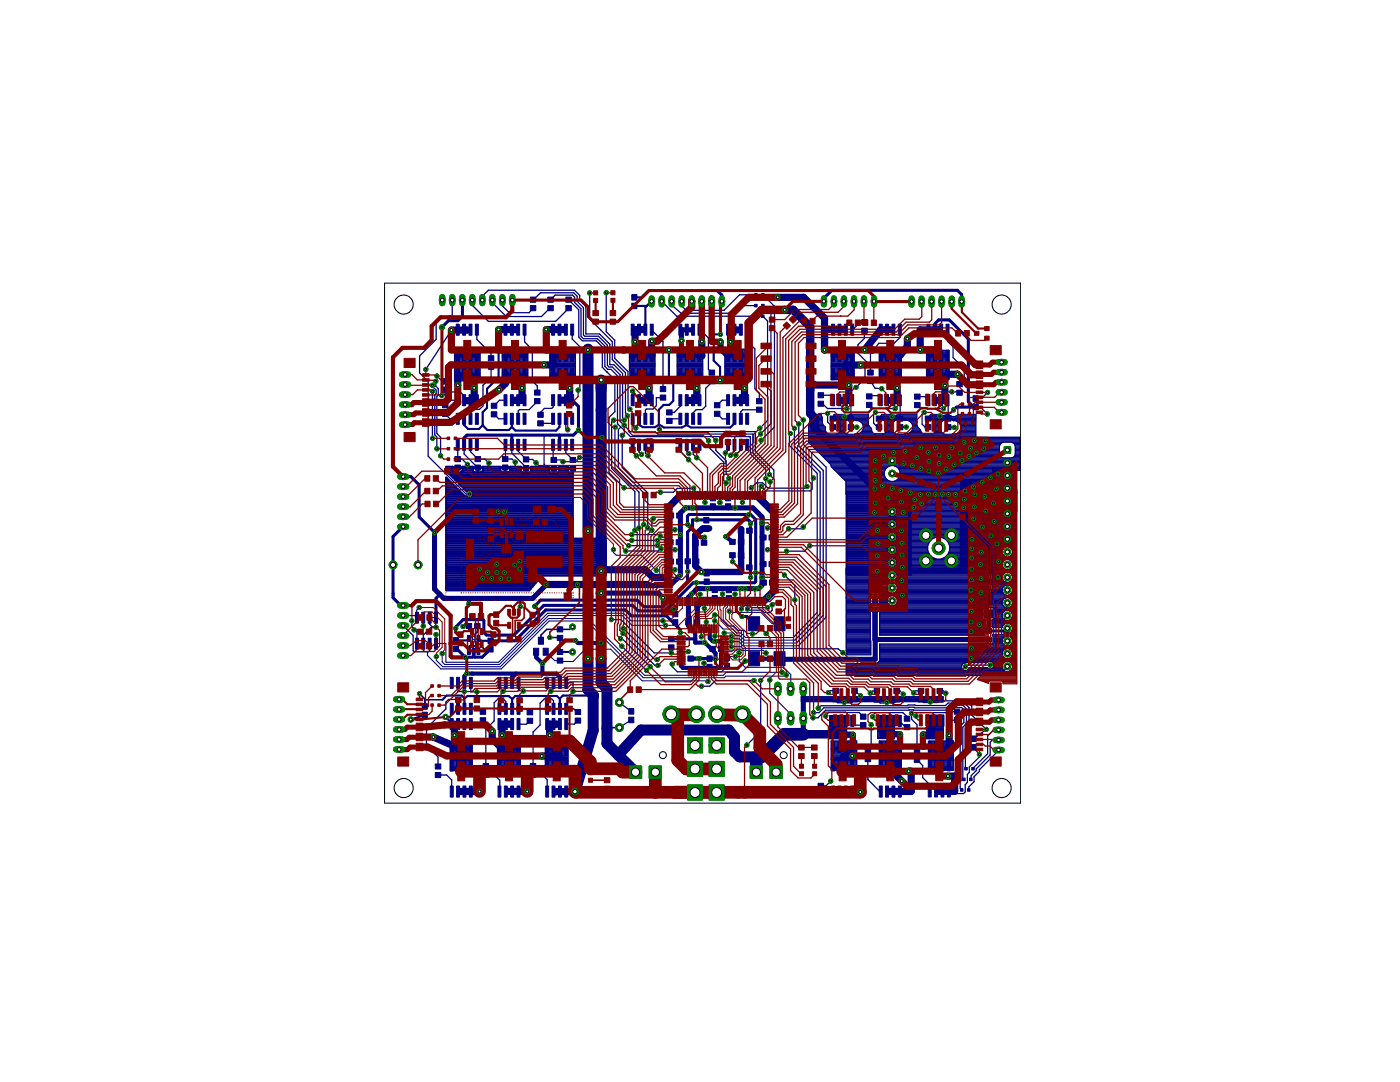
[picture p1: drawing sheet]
<svg xmlns="http://www.w3.org/2000/svg" width="279mm" height="216mm" viewBox="0 0 279 216" stroke-linecap="round" stroke-linejoin="round" font-family="sans-serif">
<g fill="#000080" stroke="#000080" stroke-width=".2">
<path d="M85.4 127.3h.6v2.2h-.6z"/>
<path d="M85.4 122.2h.6v2.2h-.6z"/>
<path d="M86.7 127.3h.6v2.2h-.6z"/>
<path d="M84.2 127.3h.6v2.2h-.6z"/>
<path d="M82.9 127.3h.6v2.2h-.6z"/>
<path d="M86.7 122.2h.6v2.2h-.6z"/>
<path d="M84.2 122.2h.6v2.2h-.6z"/>
<path d="M82.9 122.2h.6v2.2h-.6z"/>
<path d="M105.8 61h1.1v1h-1.1z"/>
<path d="M105.8 59.3h1.1v1h-1.1z"/>
<path d="M109.3 61h1.1v1h-1.1z"/>
<path d="M109.3 59.3h1.1v1h-1.1z"/>
<path d="M112.9 61h1.1v1h-1.1z"/>
<path d="M112.9 59.3h1.1v1h-1.1z"/>
<path d="M154.5 123.1h2.2v2.8h-2.2z"/>
<path d="M149.4 123.1h2.2v2.8h-2.2z"/>
<path d="M149.4 130h2.2v2.8h-2.2z"/>
<path d="M154.5 130h2.2v2.8h-2.2z"/>
<path d="M151.8 112.1h1.1v1h-1.1z"/>
<path d="M153.5 112.1h1.1v1h-1.1z"/>
<path d="M100.6 135.1h.6v2.3h-.6z"/>
<path d="M100.6 140.3h.6v2.2h-.6z"/>
<path d="M99.4 135.1h.6v2.3h-.6z"/>
<path d="M101.9 135.1h.6v2.3h-.6z"/>
<path d="M103.2 135.1h.6v2.3h-.6z"/>
<path d="M99.4 140.3h.6v2.2h-.6z"/>
<path d="M101.9 140.3h.6v2.2h-.6z"/>
<path d="M103.2 140.3h.6v2.2h-.6z"/>
<path d="M101.9 156.8h.6v2.2h-.6z"/>
<path d="M101.9 151.6h.6v2.2h-.6z"/>
<path d="M103.2 156.8h.6v2.2h-.6z"/>
<path d="M100.6 156.8h.6v2.2h-.6z"/>
<path d="M99.4 156.8h.6v2.2h-.6z"/>
<path d="M103.2 151.6h.6v2.2h-.6z"/>
<path d="M100.6 151.6h.6v2.2h-.6z"/>
<path d="M99.4 151.6h.6v2.2h-.6z"/>
<path d="M100.6 143.4h.6v2.2h-.6z"/>
<path d="M100.6 148.6h.6v2.2h-.6z"/>
<path d="M99.4 143.4h.6v2.2h-.6z"/>
<path d="M101.9 143.4h.6v2.2h-.6z"/>
<path d="M103.2 143.4h.6v2.2h-.6z"/>
<path d="M99.4 148.6h.6v2.2h-.6z"/>
<path d="M101.9 148.6h.6v2.2h-.6z"/>
<path d="M103.2 148.6h.6v2.2h-.6z"/>
<path d="M96.4 154.1h1.1v1h-1.1z"/>
<path d="M96.4 152.4h1.1v1h-1.1z"/>
<path d="M105.2 143.3h1.1v1h-1.1z"/>
<path d="M105.2 141.6h1.1v1h-1.1z"/>
<path d="M91.1 135.1h.6v2.3h-.6z"/>
<path d="M91.1 140.3h.6v2.2h-.6z"/>
<path d="M89.9 135.1h.5v2.3h-.5z"/>
<path d="M92.4 135.1h.6v2.3h-.6z"/>
<path d="M93.7 135.1h.6v2.3h-.6z"/>
<path d="M89.9 140.3h.5v2.2h-.5z"/>
<path d="M92.4 140.3h.6v2.2h-.6z"/>
<path d="M93.7 140.3h.6v2.2h-.6z"/>
<path d="M92.4 156.8h.6v2.2h-.6z"/>
<path d="M92.4 151.6h.6v2.2h-.6z"/>
<path d="M93.7 156.8h.6v2.2h-.6z"/>
<path d="M91.1 156.8h.6v2.2h-.6z"/>
<path d="M89.9 156.8h.5v2.2h-.5z"/>
<path d="M93.7 151.6h.6v2.2h-.6z"/>
<path d="M91.1 151.6h.6v2.2h-.6z"/>
<path d="M89.9 151.6h.5v2.2h-.5z"/>
<path d="M91.1 143.4h.6v2.2h-.6z"/>
<path d="M91.1 148.6h.6v2.2h-.6z"/>
<path d="M89.9 143.4h.5v2.2h-.5z"/>
<path d="M92.4 143.4h.6v2.2h-.6z"/>
<path d="M93.7 143.4h.6v2.2h-.6z"/>
<path d="M89.9 148.6h.5v2.2h-.5z"/>
<path d="M92.4 148.6h.6v2.2h-.6z"/>
<path d="M93.7 148.6h.6v2.2h-.6z"/>
<path d="M86.9 154.1h1.1v1.1h-1.1z"/>
<path d="M86.9 152.4h1.1v1.1h-1.1z"/>
<path d="M95.8 143.2h1.1v1h-1.1z"/>
<path d="M95.8 141.5h1.1v1h-1.1z"/>
<path d="M110.2 135.1h.6v2.3h-.6z"/>
<path d="M110.2 140.3h.6v2.2h-.6z"/>
<path d="M108.9 135.1h.6v2.3h-.6z"/>
<path d="M111.4 135.1h.6v2.3h-.6z"/>
<path d="M112.7 135.1h.6v2.3h-.6z"/>
<path d="M108.9 140.3h.6v2.2h-.6z"/>
<path d="M111.4 140.3h.6v2.2h-.6z"/>
<path d="M112.7 140.3h.6v2.2h-.6z"/>
<path d="M111.4 156.8h.6v2.2h-.6z"/>
<path d="M111.4 151.6h.6v2.2h-.6z"/>
<path d="M112.7 156.8h.6v2.2h-.6z"/>
<path d="M110.2 156.8h.6v2.2h-.6z"/>
<path d="M108.9 156.8h.6v2.2h-.6z"/>
<path d="M112.7 151.6h.6v2.2h-.6z"/>
<path d="M110.2 151.6h.6v2.2h-.6z"/>
<path d="M108.9 151.6h.6v2.2h-.6z"/>
<path d="M110.2 143.4h.6v2.2h-.6z"/>
<path d="M110.2 148.6h.6v2.2h-.6z"/>
<path d="M108.9 143.4h.6v2.2h-.6z"/>
<path d="M111.4 143.4h.6v2.2h-.6z"/>
<path d="M112.7 143.4h.6v2.2h-.6z"/>
<path d="M108.9 148.6h.6v2.2h-.6z"/>
<path d="M111.4 148.6h.6v2.2h-.6z"/>
<path d="M112.7 148.6h.6v2.2h-.6z"/>
<path d="M105.8 154.1h1.1v1h-1.1z"/>
<path d="M105.8 152.4h1.1v1h-1.1z"/>
<path d="M114.8 143.3h1.1v1h-1.1z"/>
<path d="M114.8 141.6h1.1v1h-1.1z"/>
<path d="M112.6 87.7h.6v2.2h-.6z"/>
<path d="M112.6 82.5h.6v2.2h-.6z"/>
<path d="M113.9 87.7h.6v2.2h-.6z"/>
<path d="M111.4 87.7h.6v2.2h-.6z"/>
<path d="M110.1 87.7h.6v2.2h-.6z"/>
<path d="M113.9 82.5h.6v2.2h-.6z"/>
<path d="M111.4 82.5h.6v2.2h-.6z"/>
<path d="M110.1 82.5h.6v2.2h-.6z"/>
<path d="M111.4 64.7h.6v2.2h-.6z"/>
<path d="M111.4 69.9h.6v2.2h-.6z"/>
<path d="M110.1 64.7h.6v2.2h-.6z"/>
<path d="M112.6 64.7h.6v2.2h-.6z"/>
<path d="M113.9 64.7h.6v2.2h-.6z"/>
<path d="M110.1 69.9h.6v2.2h-.6z"/>
<path d="M112.6 69.9h.6v2.2h-.6z"/>
<path d="M113.9 69.9h.6v2.2h-.6z"/>
<path d="M112.6 78.8h.6v2.2h-.6z"/>
<path d="M112.6 73.6h.6v2.2h-.6z"/>
<path d="M113.9 78.8h.6v2.2h-.6z"/>
<path d="M111.4 78.8h.6v2.2h-.6z"/>
<path d="M110.1 78.8h.6v2.2h-.6z"/>
<path d="M113.9 73.6h.6v2.2h-.6z"/>
<path d="M111.4 73.6h.6v2.2h-.6z"/>
<path d="M110.1 73.6h.6v2.2h-.6z"/>
<path d="M107.3 82.3h1.1v1h-1.1z"/>
<path d="M107.3 84h1.1v1h-1.1z"/>
<path d="M113.8 93h1.1v1h-1.1z"/>
<path d="M113.8 91.3h1.1v1h-1.1z"/>
<path d="M110 93h1.1v1h-1.1z"/>
<path d="M110 91.3h1.1v1h-1.1z"/>
<path d="M103.1 87.7h.6v2.2h-.6z"/>
<path d="M103.1 82.5h.6v2.2h-.6z"/>
<path d="M104.4 87.7h.6v2.2h-.6z"/>
<path d="M101.9 87.7h.5v2.2h-.5z"/>
<path d="M100.6 87.7h.6v2.2h-.6z"/>
<path d="M104.4 82.5h.6v2.2h-.6z"/>
<path d="M101.9 82.5h.5v2.2h-.5z"/>
<path d="M100.6 82.5h.6v2.2h-.6z"/>
<path d="M101.9 64.7h.5v2.2h-.5z"/>
<path d="M101.9 69.9h.5v2.2h-.5z"/>
<path d="M100.6 64.7h.6v2.2h-.6z"/>
<path d="M103.1 64.7h.6v2.2h-.6z"/>
<path d="M104.4 64.7h.6v2.2h-.6z"/>
<path d="M100.6 69.9h.6v2.2h-.6z"/>
<path d="M103.1 69.9h.6v2.2h-.6z"/>
<path d="M104.4 69.9h.6v2.2h-.6z"/>
<path d="M103.1 78.8h.6v2.2h-.6z"/>
<path d="M103.1 73.6h.6v2.2h-.6z"/>
<path d="M104.4 78.8h.6v2.2h-.6z"/>
<path d="M101.9 78.8h.5v2.2h-.5z"/>
<path d="M100.6 78.8h.6v2.2h-.6z"/>
<path d="M104.4 73.6h.6v2.2h-.6z"/>
<path d="M101.9 73.6h.5v2.2h-.5z"/>
<path d="M100.6 73.6h.6v2.2h-.6z"/>
<path d="M106.7 77.8h1.1v1h-1.1z"/>
<path d="M106.7 79.5h1.1v1h-1.1z"/>
<path d="M98 80.5h1.1v1h-1.1z"/>
<path d="M98 82.2h1.1v1h-1.1z"/>
<path d="M104.4 92.9h1.1v1h-1.1z"/>
<path d="M104.4 91.2h1.1v1h-1.1z"/>
<path d="M100.3 92.8h1.1v1h-1.1z"/>
<path d="M100.3 91.1h1.1v1h-1.1z"/>
<path d="M93.6 87.7h.6v2.2h-.6z"/>
<path d="M93.6 82.5h.6v2.2h-.6z"/>
<path d="M94.9 87.7h.6v2.2h-.6z"/>
<path d="M92.3 87.7h.6v2.2h-.6z"/>
<path d="M91.1 87.7h.6v2.2h-.6z"/>
<path d="M94.9 82.5h.6v2.2h-.6z"/>
<path d="M92.3 82.5h.6v2.2h-.6z"/>
<path d="M91.1 82.5h.6v2.2h-.6z"/>
<path d="M92.3 64.7h.6v2.2h-.6z"/>
<path d="M92.3 69.9h.6v2.2h-.6z"/>
<path d="M91.1 64.7h.6v2.2h-.6z"/>
<path d="M93.6 64.7h.6v2.2h-.6z"/>
<path d="M94.9 64.7h.6v2.2h-.6z"/>
<path d="M91.1 69.9h.6v2.2h-.6z"/>
<path d="M93.6 69.9h.6v2.2h-.6z"/>
<path d="M94.9 69.9h.6v2.2h-.6z"/>
<path d="M93.6 78.8h.6v2.2h-.6z"/>
<path d="M93.6 73.6h.6v2.2h-.6z"/>
<path d="M94.9 78.8h.6v2.2h-.6z"/>
<path d="M92.3 78.8h.6v2.2h-.6z"/>
<path d="M91.1 78.8h.6v2.2h-.6z"/>
<path d="M94.9 73.6h.6v2.2h-.6z"/>
<path d="M92.3 73.6h.6v2.2h-.6z"/>
<path d="M91.1 73.6h.6v2.2h-.6z"/>
<path d="M97.5 71h1.1v1h-1.1z"/>
<path d="M97.5 72.7h1.1v1h-1.1z"/>
<path d="M88.3 80.3h1.1v1.1h-1.1z"/>
<path d="M88.3 82.1h1.1v1h-1.1z"/>
<path d="M94.8 92.8h1.1v1h-1.1z"/>
<path d="M94.8 91.1h1.1v1h-1.1z"/>
<path d="M90.8 92.8h1.1v1h-1.1z"/>
<path d="M90.8 91.1h1.1v1h-1.1z"/>
<path d="M186.3 64.7h.6v2.2h-.6z"/>
<path d="M186.3 69.9h.6v2.2h-.6z"/>
<path d="M185 64.7h.6v2.2h-.6z"/>
<path d="M187.5 64.7h.6v2.2h-.6z"/>
<path d="M188.8 64.7h.6v2.2h-.6z"/>
<path d="M185 69.9h.6v2.2h-.6z"/>
<path d="M187.5 69.9h.6v2.2h-.6z"/>
<path d="M188.8 69.9h.6v2.2h-.6z"/>
<path d="M187.5 78.8h.6v2.2h-.6z"/>
<path d="M187.5 73.6h.6v2.2h-.6z"/>
<path d="M188.8 78.8h.6v2.2h-.6z"/>
<path d="M186.3 78.8h.6v2.2h-.6z"/>
<path d="M185 78.8h.6v2.2h-.6z"/>
<path d="M188.8 73.6h.6v2.2h-.6z"/>
<path d="M186.3 73.6h.6v2.2h-.6z"/>
<path d="M185 73.6h.6v2.2h-.6z"/>
<path d="M190.9 76.1h1.1v1.1h-1.1z"/>
<path d="M190.9 77.9h1.1v1h-1.1z"/>
<path d="M182.5 78.6h1.1v1.1h-1.1z"/>
<path d="M182.5 80.3h1.1v1h-1.1z"/>
<path d="M184.7 83h1.1v1h-1.1z"/>
<path d="M184.7 84.7h1.1v1h-1.1z"/>
<path d="M188.7 83h1.1v1h-1.1z"/>
<path d="M188.7 84.7h1.1v1h-1.1z"/>
<path d="M176.7 64.7h.6v2.2h-.6z"/>
<path d="M176.7 69.9h.6v2.2h-.6z"/>
<path d="M175.5 64.7h.6v2.2h-.6z"/>
<path d="M178 64.7h.6v2.2h-.6z"/>
<path d="M179.3 64.7h.6v2.2h-.6z"/>
<path d="M175.5 69.9h.6v2.2h-.6z"/>
<path d="M178 69.9h.6v2.2h-.6z"/>
<path d="M179.3 69.9h.6v2.2h-.6z"/>
<path d="M178 78.8h.6v2.2h-.6z"/>
<path d="M178 73.6h.6v2.2h-.6z"/>
<path d="M179.3 78.8h.6v2.2h-.6z"/>
<path d="M176.7 78.8h.6v2.2h-.6z"/>
<path d="M175.5 78.8h.6v2.2h-.6z"/>
<path d="M179.3 73.6h.6v2.2h-.6z"/>
<path d="M176.7 73.6h.6v2.2h-.6z"/>
<path d="M175.5 73.6h.6v2.2h-.6z"/>
<path d="M173.2 73.8h1.1v1h-1.1z"/>
<path d="M173.2 75.5h1.1v1h-1.1z"/>
<path d="M172.9 78.6h1.1v1h-1.1z"/>
<path d="M172.9 80.3h1.1v1h-1.1z"/>
<path d="M174.9 83h1.1v1h-1.1z"/>
<path d="M174.9 84.7h1.1v1h-1.1z"/>
<path d="M179.1 83h1.1v1h-1.1z"/>
<path d="M179.1 84.7h1.1v1h-1.1z"/>
<path d="M167.2 64.7h.6v2.2h-.6z"/>
<path d="M167.2 69.9h.6v2.2h-.6z"/>
<path d="M166 64.7h.6v2.2h-.6z"/>
<path d="M168.5 64.7h.6v2.2h-.6z"/>
<path d="M169.8 64.7h.6v2.2h-.6z"/>
<path d="M166 69.9h.6v2.2h-.6z"/>
<path d="M168.5 69.9h.6v2.2h-.6z"/>
<path d="M169.8 69.9h.6v2.2h-.6z"/>
<path d="M168.5 78.8h.6v2.2h-.6z"/>
<path d="M168.5 73.6h.6v2.2h-.6z"/>
<path d="M169.8 78.8h.6v2.2h-.6z"/>
<path d="M167.2 78.8h.6v2.2h-.6z"/>
<path d="M166 78.8h.6v2.2h-.6z"/>
<path d="M169.8 73.6h.6v2.2h-.6z"/>
<path d="M167.2 73.6h.6v2.2h-.6z"/>
<path d="M166 73.6h.6v2.2h-.6z"/>
<path d="M172 63.8h1.1v1h-1.1z"/>
<path d="M172 65.5h1.1v1h-1.1z"/>
<path d="M163.3 78.4h1.1v1h-1.1z"/>
<path d="M163.3 80.1h1.1v1h-1.1z"/>
<path d="M165.7 83h1.1v1h-1.1z"/>
<path d="M165.7 84.7h1.1v1h-1.1z"/>
<path d="M169.3 83h1.1v1h-1.1z"/>
<path d="M169.3 84.7h1.1v1h-1.1z"/>
<path d="M187.8 156.8h.6v2.2h-.6z"/>
<path d="M187.8 151.6h.6v2.2h-.6z"/>
<path d="M189.1 156.8h.6v2.2h-.6z"/>
<path d="M186.5 156.8h.6v2.2h-.6z"/>
<path d="M185.3 156.8h.5v2.2h-.5z"/>
<path d="M189.1 151.6h.6v2.2h-.6z"/>
<path d="M186.5 151.6h.6v2.2h-.6z"/>
<path d="M185.3 151.6h.5v2.2h-.5z"/>
<path d="M186.5 142.7h.6v2.2h-.6z"/>
<path d="M186.5 147.9h.6v2.2h-.6z"/>
<path d="M185.3 142.7h.5v2.2h-.5z"/>
<path d="M187.8 142.7h.6v2.2h-.6z"/>
<path d="M189.1 142.7h.6v2.2h-.6z"/>
<path d="M185.3 147.9h.5v2.2h-.5z"/>
<path d="M187.8 147.9h.6v2.2h-.6z"/>
<path d="M189.1 147.9h.6v2.2h-.6z"/>
<path d="M182.5 151.1h1.1v1h-1.1z"/>
<path d="M182.5 149.4h1.1v1h-1.1z"/>
<path d="M190.5 143.2h1.1v1h-1.1z"/>
<path d="M190.5 141.5h1.1v1h-1.1z"/>
<path d="M187 139.1h1.1v1h-1.1z"/>
<path d="M187 137.4h1.1v1h-1.1z"/>
<path d="M183.3 139.1h1.1v1h-1.1z"/>
<path d="M183.3 137.4h1.1v1h-1.1z"/>
<path d="M178 156.8h.6v2.2h-.6z"/>
<path d="M178 151.6h.6v2.2h-.6z"/>
<path d="M179.3 156.8h.6v2.2h-.6z"/>
<path d="M176.7 156.8h.6v2.2h-.6z"/>
<path d="M175.5 156.8h.6v2.2h-.6z"/>
<path d="M179.3 151.6h.6v2.2h-.6z"/>
<path d="M176.7 151.6h.6v2.2h-.6z"/>
<path d="M175.5 151.6h.6v2.2h-.6z"/>
<path d="M176.7 142.7h.6v2.2h-.6z"/>
<path d="M176.7 148h.6v2.2h-.6z"/>
<path d="M175.5 142.7h.6v2.2h-.6z"/>
<path d="M178 142.7h.6v2.2h-.6z"/>
<path d="M179.3 142.7h.6v2.2h-.6z"/>
<path d="M175.5 148h.6v2.2h-.6z"/>
<path d="M178 148h.6v2.2h-.6z"/>
<path d="M179.3 148h.6v2.2h-.6z"/>
<path d="M172.7 151h1.1v1h-1.1z"/>
<path d="M172.7 149.3h1.1v1h-1.1z"/>
<path d="M180.5 144.6h1.1v1h-1.1z"/>
<path d="M180.5 142.9h1.1v1h-1.1z"/>
<path d="M178.4 139.1h1.1v1h-1.1z"/>
<path d="M178.4 137.4h1.1v1h-1.1z"/>
<path d="M174.5 139.1h1.1v1h-1.1z"/>
<path d="M174.5 137.4h1.1v1h-1.1z"/>
<path d="M168.5 156.8h.6v2.2h-.6z"/>
<path d="M168.5 151.6h.6v2.2h-.6z"/>
<path d="M169.8 156.8h.6v2.2h-.6z"/>
<path d="M167.2 156.8h.6v2.2h-.6z"/>
<path d="M166 156.8h.6v2.2h-.6z"/>
<path d="M169.8 151.6h.6v2.2h-.6z"/>
<path d="M167.2 151.6h.6v2.2h-.6z"/>
<path d="M166 151.6h.6v2.2h-.6z"/>
<path d="M167.2 142.7h.6v2.2h-.6z"/>
<path d="M167.2 148h.6v2.2h-.6z"/>
<path d="M166 142.7h.6v2.2h-.6z"/>
<path d="M168.5 142.7h.6v2.2h-.6z"/>
<path d="M169.8 142.7h.6v2.2h-.6z"/>
<path d="M166 148h.6v2.2h-.6z"/>
<path d="M168.5 148h.6v2.2h-.6z"/>
<path d="M169.8 148h.6v2.2h-.6z"/>
<path d="M163.3 158h1.1v1h-1.1z"/>
<path d="M163.3 156.3h1.1v1h-1.1z"/>
<path d="M171.7 144.2h1.1v1h-1.1z"/>
<path d="M171.7 142.5h1.1v1h-1.1z"/>
<path d="M170 139h1.1v1h-1.1z"/>
<path d="M170 137.3h1.1v1h-1.1z"/>
<path d="M166.2 139h1.1v1h-1.1z"/>
<path d="M166.2 137.3h1.1v1h-1.1z"/>
<path d="M147.6 87.7h.5v2.2h-.5z"/>
<path d="M147.6 82.5h.5v2.2h-.5z"/>
<path d="M148.8 87.7h.6v2.2h-.6z"/>
<path d="M146.3 87.7h.6v2.2h-.6z"/>
<path d="M145 87.7h.6v2.2h-.6z"/>
<path d="M148.8 82.5h.6v2.2h-.6z"/>
<path d="M146.3 82.5h.6v2.2h-.6z"/>
<path d="M145 82.5h.6v2.2h-.6z"/>
<path d="M146.3 64.7h.6v2.2h-.6z"/>
<path d="M146.3 69.9h.6v2.2h-.6z"/>
<path d="M145 64.7h.6v2.2h-.6z"/>
<path d="M147.6 64.7h.5v2.2h-.5z"/>
<path d="M148.8 64.7h.6v2.2h-.6z"/>
<path d="M145 69.9h.6v2.2h-.6z"/>
<path d="M147.6 69.9h.5v2.2h-.5z"/>
<path d="M148.8 69.9h.6v2.2h-.6z"/>
<path d="M147.6 78.8h.5v2.2h-.5z"/>
<path d="M147.6 73.6h.5v2.2h-.5z"/>
<path d="M148.8 78.8h.6v2.2h-.6z"/>
<path d="M146.3 78.8h.6v2.2h-.6z"/>
<path d="M145 78.8h.6v2.2h-.6z"/>
<path d="M148.8 73.6h.6v2.2h-.6z"/>
<path d="M146.3 73.6h.6v2.2h-.6z"/>
<path d="M145 73.6h.6v2.2h-.6z"/>
<path d="M151 79.5h1.1v1.1h-1.1z"/>
<path d="M151 81.2h1.1v1.1h-1.1z"/>
<path d="M142.6 80.3h1.1v1.1h-1.1z"/>
<path d="M142.6 82.1h1.1v1h-1.1z"/>
<path d="M138 87.7h.6v2.2h-.6z"/>
<path d="M138 82.5h.6v2.2h-.6z"/>
<path d="M139.3 87.7h.6v2.2h-.6z"/>
<path d="M136.8 87.7h.6v2.2h-.6z"/>
<path d="M135.5 87.7h.6v2.2h-.6z"/>
<path d="M139.3 82.5h.6v2.2h-.6z"/>
<path d="M136.8 82.5h.6v2.2h-.6z"/>
<path d="M135.5 82.5h.6v2.2h-.6z"/>
<path d="M136.8 64.7h.6v2.2h-.6z"/>
<path d="M136.8 69.9h.6v2.2h-.6z"/>
<path d="M135.5 64.7h.6v2.2h-.6z"/>
<path d="M138 64.7h.6v2.2h-.6z"/>
<path d="M139.3 64.7h.6v2.2h-.6z"/>
<path d="M135.5 69.9h.6v2.2h-.6z"/>
<path d="M138 69.9h.6v2.2h-.6z"/>
<path d="M139.3 69.9h.6v2.2h-.6z"/>
<path d="M138 78.8h.6v2.2h-.6z"/>
<path d="M138 73.6h.6v2.2h-.6z"/>
<path d="M139.3 78.8h.6v2.2h-.6z"/>
<path d="M136.8 78.8h.6v2.2h-.6z"/>
<path d="M135.5 78.8h.6v2.2h-.6z"/>
<path d="M139.3 73.6h.6v2.2h-.6z"/>
<path d="M136.8 73.6h.6v2.2h-.6z"/>
<path d="M135.5 73.6h.6v2.2h-.6z"/>
<path d="M141.5 73.9h1.1v1h-1.1z"/>
<path d="M141.5 75.6h1.1v1h-1.1z"/>
<path d="M133 81.8h1.1v1h-1.1z"/>
<path d="M133 83.5h1.1v1h-1.1z"/>
<path d="M128.5 87.7h.6v2.2h-.6z"/>
<path d="M128.5 82.5h.6v2.2h-.6z"/>
<path d="M129.8 87.7h.6v2.2h-.6z"/>
<path d="M127.2 87.7h.6v2.2h-.6z"/>
<path d="M126 87.7h.6v2.2h-.6z"/>
<path d="M129.8 82.5h.6v2.2h-.6z"/>
<path d="M127.2 82.5h.6v2.2h-.6z"/>
<path d="M126 82.5h.6v2.2h-.6z"/>
<path d="M127.2 64.7h.6v2.2h-.6z"/>
<path d="M127.2 69.9h.6v2.2h-.6z"/>
<path d="M126 64.7h.6v2.2h-.6z"/>
<path d="M128.5 64.7h.6v2.2h-.6z"/>
<path d="M129.8 64.7h.6v2.2h-.6z"/>
<path d="M126 69.9h.6v2.2h-.6z"/>
<path d="M128.5 69.9h.6v2.2h-.6z"/>
<path d="M129.8 69.9h.6v2.2h-.6z"/>
<path d="M128.5 78.8h.6v2.2h-.6z"/>
<path d="M128.5 73.6h.6v2.2h-.6z"/>
<path d="M129.8 78.8h.6v2.2h-.6z"/>
<path d="M127.2 78.8h.6v2.2h-.6z"/>
<path d="M126 78.8h.6v2.2h-.6z"/>
<path d="M129.8 73.6h.6v2.2h-.6z"/>
<path d="M127.2 73.6h.6v2.2h-.6z"/>
<path d="M126 73.6h.6v2.2h-.6z"/>
<path d="M131.8 77.1h1.1v1h-1.1z"/>
<path d="M131.8 78.8h1.1v1h-1.1z"/>
<path d="M193.9 153.1h.5v.5h-.5z"/>
<path d="M192.5 153.1h.5v.5h-.5z"/>
<path d="M193.5 155.3h.5v.5h-.5z"/>
<path d="M192.1 155.3h.5v.5h-.5z"/>
<path d="M193.1 157.4h.5v.5h-.5z"/>
<path d="M191.7 157.4h.5v.5h-.5z"/>
<path d="M150.6 58.6h.5v.5h-.5z"/>
<path d="M152 58.6h.5v.5h-.5z"/>
<path d="M150.6 60.7h.5v.5h-.5z"/>
<path d="M152 60.7h.5v.5h-.5z"/>
<path d="M150.6 62.8h.5v.6h-.5z"/>
<path d="M152 62.8h.5v.6h-.5z"/>
<path d="M84.3 140.4h1v1.1h-1z"/>
<path d="M84.3 142.1h1v1.1h-1z"/>
<path d="M88.4 75.5h1v1.1h-1z"/>
<path d="M88.4 77.2h1v1.1h-1z"/>
<path d="M194.2 80.7h1v1.1h-1z"/>
<path d="M194.2 79h1v1.1h-1z"/>
<path d="M193.8 148.6h1v1.1h-1z"/>
<path d="M193.8 146.9h1v1.1h-1z"/>
<path d="M126.1 60.5h1v1.1h-1z"/>
<path d="M126.1 58.8h1v1.1h-1z"/>
<path d="M196.7 127.1h1.1v1h-1.1z"/>
<path d="M196.7 125.4h1.1v1h-1.1z"/>
<path d="M174.1 121.2h1.1v1h-1.1z"/>
<path d="M174.1 119.5h1.1v1h-1.1z"/>
<path d="M196.4 121.7h1.8v1.6h-1.8z"/>
<path d="M196.4 118.9h1.8v1.6h-1.8z"/>
<path d="M173.8 116.5h1.8v1.6h-1.8z"/>
<path d="M173.8 113.7h1.8v1.6h-1.8z"/>
<path d="M144.6 130.7h1v1.1h-1z"/>
<path d="M144.6 132.4h1v1.1h-1z"/>
<path d="M107.4 127.1h1.1v1.4h-1.1z"/>
<path d="M106.5 129.3h1v1.4h-1z"/>
<path d="M108.4 129.3h1v1.4h-1z"/>
<path d="M111.2 126.8h1.1v1h-1.1z"/>
<path d="M111.2 125.1h1.1v1h-1.1z"/>
<path d="M141.8 100.5h1v1.1h-1z"/>
<path d="M141.8 98.8h1v1.1h-1z"/>
<path d="M144.8 100.5h1v1.1h-1z"/>
<path d="M144.8 98.8h1v1.1h-1z"/>
<path d="M151.8 106.7h1.1v1.1h-1.1z"/>
<path d="M153.5 106.7h1.1v1.1h-1.1z"/>
<path d="M134.9 107.7h1.1v1h-1.1z"/>
<path d="M133.2 107.7h1.1v1h-1.1z"/>
<path d="M135 102.4h1.1v1h-1.1z"/>
<path d="M133.3 102.4h1.2v1h-1.2z"/>
<path d="M135 111.5h1.1v1.1h-1.1z"/>
<path d="M133.3 111.5h1.1v1.1h-1.1z"/>
<path d="M136.7 111.5h1.1v1h-1.1z"/>
<path d="M138.4 111.5h1.1v1h-1.1z"/>
<path d="M149 105.4h1.1v1h-1.1z"/>
<path d="M147.3 105.4h1.1v1h-1.1z"/>
<path d="M145.6 110.3h1.1v1h-1.1z"/>
<path d="M147.3 110.3h1.1v1h-1.1z"/>
<path d="M140.5 103.3h1v1.1h-1z"/>
<path d="M140.5 104.9h1v1.1h-1z"/>
<path d="M140.5 115.5h1v1.1h-1z"/>
<path d="M140.5 113.8h1v1.1h-1z"/>
<path d="M125.5 141.4h1v1.1h-1z"/>
<path d="M125.5 143.1h1v1.1h-1z"/>
<path d="M111.2 129.6h1.1v1h-1.1z"/>
<path d="M111.2 131.3h1.1v1h-1.1z"/>
<path d="M133.4 127h1.1v1h-1.1z"/>
<path d="M133.4 128.7h1.1v1h-1.1z"/>
<path d="M95.2 126.8h.6v1.2h-.6z"/>
<path d="M93.3 126.8h.6v1.2h-.6z"/>
<path d="M95.2 129.4h.6v1.2h-.6z"/>
<path d="M94.2 129.4h.6v1.2h-.6z"/>
<path d="M93.3 129.4h.6v1.2h-.6z"/>
<path d="M90.5 127.2h1v1.1h-1z"/>
<path d="M90.5 128.9h1v1.1h-1z"/>
<path d="M93 124.4h1.1v1h-1.1z"/>
<path d="M94.7 124.4h1.1v1h-1.1z"/>
<path d="M97.4 127.3h1v1.1h-1z"/>
<path d="M97.4 129h1v1.1h-1z"/>
<path d="M134.3 123.7h1v1.1h-1z"/>
<path d="M134.3 122h1v1.1h-1z"/>
<path d="M144.9 117.2h1.1v1.1h-1.1z"/>
<path d="M144.9 118.9h1.1v1.1h-1.1z"/>
<path d="M151.8 115.7h1.2v1.1h-1.2z"/>
<path d="M153.6 115.7h1.1v1.1h-1.1z"/>
<path d="M142.1 117.1h1.1v1.1h-1.1z"/>
<path d="M142.1 118.8h1.1v1.1h-1.1z"/>
<path d="M149 112.7h1.1v1h-1.1z"/>
<path d="M147.3 112.7h1.1v1h-1.1z"/>
<path d="M145.6 107.6h1.1v1h-1.1z"/>
<path d="M147.3 107.6h1.1v1h-1.1z"/>
<path d="M140 107.8h1.1v1h-1.1z"/>
<path d="M138.2 107.8h1.1v1h-1.1z"/>
<path d="M141.1 130.9h1v1.1h-1z"/>
<path d="M141.1 132.6h1v1.1h-1z"/>
<path d="M141.7 129h1.1v1h-1.1z"/>
<path d="M143.4 129h1.1v1h-1.1z"/>
<path d="M137.3 130.9h1.1v1h-1.1z"/>
<path d="M135.6 130.9h1.1v1h-1.1z"/>
<path d="M136.8 123.7h1.1v1h-1.1z"/>
<path d="M138.6 123.7h1.1v1h-1.1z"/>
</g>
<g fill="none" stroke="#000080" stroke-width="1.4">
<path d="M155.2 59.3h5.2l4.1 4.2v6.3M90.1 65.8h3.2M91.4 74.7v2.2M94.6 77.4v2.6l-1.6-.1M99.5 65.8h3.5M100.9 74.7v1.8l-1.3 1.3M104.2 77.4v2.5h-1.6M109 65.8h3.4M110.4 71v1.8h-1.9M113.7 77.4v2.5h-1.6M128.2 65.8h-1.5v2.4M129.5 77.4v2.5h-1.4"/>
<path d="M130.1 68.1v2.9M130.1 68.1h.1M139.1 77.4v2.5h-1.5M140.1 68.1v2.9h-.5M147.3 65.8h-1.5v2.4M148.6 77.4l-.1 2.5h-1.4M161.7 77.8v-1h7.7v3.1h-1.3M164.5 65.8h3.9h-.3M166.8 65.8h.1M171.8 72.8h-3v1.9M177.8 65.8h-2.1l-3.1 4M179 77.4v2.5h-1.4"/>
<path d="M181.1 67.6v1.5l-1.5 1.9M187.3 65.8h.1h-3.8v4M188.6 76.9v3h-1.4M191.1 74.7h-2M162.6 85.4l12.1 12.2M174.6 97.6h.1M174.7 97.6h.1M109 116.6h20.2M120 113.7h8.8l1.5 1.5h2.9l.2-.2v-13.8l2.4-2.4h15.2l3.5 3.5v15.6l-2 1.9h-12.4l-.9 1M86.5 147.1l4.9 2.1M92.2 144.5h-1.5v2.2M95.7 157.9h-3.8"/>
<path d="M98.2 145.9v1.5l1.7 1.7h1.2v1.2M101.5 157.9h3.7M101.5 157.9h.1M101.7 144.5h-1.5v2.2M108.1 150.9l3.6-.1v1.9M110.9 158h3.8M111.2 144.5h-1.5v2.2M166.3 143.8v.2h.5l-.2 2.4M167.9 158h3.8M168.4 150.8h1.7M176.4 144l-.3 2.4M179.1 152.4v2.6l.9 .9"/>
<path d="M181.3 153.9h.5v4h-4.3M186.1 144h.1M186.1 144l-.2 2.4M189.2 154.9h1.3v3h-3.2M189.4 146.7v2.3"/>
</g>
<g fill="none" stroke="#000080" stroke-width=".42">
<path d="M126.6 59.3h1.5M129.4 58h13.8M99.5 65.7v9.6l-2.3 2.3v3.8l-.9 .9v2.6M126.3 65.8h.1M126.3 78.1v1.9M126.8 65.8h-.5M128 65.8l-.5-.1v.1M128.2 65.8h.6M130 60.1l-1.2 1.2v4.5M130 60.1h.1M130 60.1l-.9 .9h-2.5M133.5 69.8v5.8l.9 .9v3.5l-.8 .8h-1.2l-.9 .9v3.1l-.8 .4h-2.4l-.8-.4v-1.2"/>
<path d="M137.1 79.9h.5M138.3 79.9h.8M139.1 79.9h.1M139.6 79.9h-.5M143.8 66.7h-1.4v5.2l1.3 1.3v2.7M144.1 60v.1M146.6 79.9h.5M147 79.9h.1M147.8 79.9h.7M148.5 79.3h.3M148.5 79.9h.1M149.1 79.9h-.6"/>
<path d="M164.4 60.1h.1M89 99.9h25.3M89 99.5h25.3M89 99.1h4.2M89 98.7h3.5M89 98.4h3.1M89 98h2.7M89 97.6h2.4M89 97.2h2M89 96.9h1.6M89 96.5h1.3M89 96.1h.9"/>
<path d="M89 95.8h.5M89 95.4h.1M89 93.9h1.3M89 93.5h1.3M89.4 94.3h14.8M89.7 94.6h24.6M90.1 95h24.2M90.3 93.9v-.6h2v.6M90.3 93.9l.4 .4M90.5 95.4h23.8M90.9 95.8h23.4M91.2 96.1h23.1"/>
<path d="M91.3 94.3v-1l-2.3-.2v.8l4.2 4.2a.75 .75 0 0 1 .9-.2 .75 .75 0 0 1 .4 .8M91.3 93.9h.1M91.3 93.5h.1M91.4 94.3v-1l1.3-.2a.71 .71 0 0 0 1.2 0l1.4 .2v1M91.6 96.5h22.7M92 96.9h22.3M92.3 93.9l-.4 .4M92.3 93.9h2.1M92.3 93.5h2.1M92.4 97.2h21.9M92.6 83.6v1.2l.8 .8h2.2l.7-.7M92.7 97.6h21.6"/>
<path d="M93.1 98h.1M94.2 98h20.1M94.2 99.1h20.1M94.4 93.9v-.6h2v.6M94.4 93.9l.3 .4M94.4 98.7h19.9M94.4 98.4h19.9M94.5 98.7a.77 .77 0 0 1-.6 .6 .77 .77 0 0 1-.8-.2h-.3l-3.8-3.8v22.5h16.7l2.4-2.9M95.3 93.9h.1M95.3 93.5h.1M96.3 84.9l1 .9h4.2l.7-.6M96.4 93.9l-.4 .4"/>
<path d="M96.4 93.9h3.4M96.4 93.5h3.4M97.4 93.1v.1M97.7 93.1v.1M100.2 94.2l-.4-.2v-.7h2v.7l-.4 .2M100.8 94.2v-1l-4.4-.1v.2h-1v1M100.8 93.9h.1M100.8 93.5h.1M100.9 94.2v-1l3.1-.1v.2h.9v1h-.7M101.8 93.9h2.2M101.8 93.5h2.2M102.2 83.6v1.6"/>
<path d="M104.2 94.3l-.2-.4v-.5h2v.5l-.2 .4M104.9 94.3h.1M104.9 93.9h.1M104.9 93.5h.1M105.8 94.3h-.8v-1h1v-.2h3.5v.3h1v1h-.6l-.3-.1M105.8 94.3h3.8M106 93.9h3.5M106 93.5h4.5M109.6 94.3l-.1-.8h2l-.1 .8M110.5 94.3h.1M110.5 93.9h.1M110.6 93.5h3.7"/>
<path d="M111.4 94.3l-.3 .1h-.5v-1h.9v-.3h1.8v.3h1v1h-.6l-.3-.1M111.4 94.3h2M111.5 93.9h1.8M111.7 83.6v1.6l-.7 .7h-8.2l-.6-.7M113.4 94.3l-.1-.8h1v14h6.6v7.4h-31.9M114.3 94.3h.1M114.3 93.9h.1M126.3 83.5v1.2l.6 .7M131.5 84.7l1 .6h3.6l1-.5M137.1 83.6v1.2M146.6 83.6v.9l-.9 .8h-7.8l-.8-.5M169 99.9h12.7"/>
<path d="M169 99.5h12.7M169 99.1h12.7M169 98.7h12.7M169 98.4h12.7M169 98.3h12.7v16.4h-2.6a1.01 1.01 0 0 0-1-.9 1.01 1.01 0 0 0-1 .9h-2.2v-1.4h.9l.2 .4v.6h-2.7v-.8l.4-.2h.8v1.4h-5.5zM78.5 118.4l-.1 .4M80.5 105.1h.1M80.6 104.9l-.1 .2M89 105.9h25.3M89 117.5h16.9M89 117.1h17.3M89 116.7h17.6"/>
<path d="M89 116.4h17.9M89 116h18.2M89 115.6h18.5M89 115.2h18.8M89 114.5h31.9M89 114.1h31.9M89 113.7h31.9M89 113.3h31.9M89 113h31.9M89 112.6h31.9M89 112.2h31.9M89 111.8h31.9"/>
<path d="M89 111.5h31.9M89 111.1h31.9M89 110.7h31.9M89 110.4h31.9M89 110h31.9M89 109.6h31.9M89 109.2h31.9M89 108.9h31.9M89 108.5h31.9M89 108.1h31.9M89 107.7h31.9M89 107.4h25.3"/>
<path d="M89 107h25.3M89 106.6h25.3M89 106.2h25.3M89 105.5h25.3M89 105.1h25.3M89 104.7h25.3M89 104.4h25.3M89 104h25.3M89 103.6h25.3M89 103.3h25.3M89 102.9h25.3M89 102.5h25.3"/>
<path d="M89 102.1h25.3M89 101.7h25.3M89 101.4h25.3M89 101h25.3M89 100.6h25.3M89 100.2h25.3M103.8 119.4v1.7M103.8 119.4v.1M146.2 110.8v1.3M147.6 105.5l.3 .1M147.8 105.6v.3M147.8 105.9h.1"/>
<path d="M147.9 110.8v.6M169 105.9h12.7M169 114.5h5.5M169 114.1h4.3M169 113.7h4.3M169 113.3h4.5M169 113h8.4M169 112.6h8.1M169 112.2h8.1M169 111.8h8.1M169 111.5h8.4M169 111.1h12.7"/>
<path d="M169 110.7h12.7M169 110.4h8.3M169 110h8.1M169 109.6h8.1M169 109.2h8.2M169 108.9h8.5M169 108.5h12.7M169 108.1h8.7M169 107.7h8.2M169 107.4h8.1M169 107h8.1M169 106.6h8.2"/>
<path d="M169 106.2h8.7M169 105.5h8.5M169 105.1h8.2M169 104.7h8.1M169 104.4h8.1M169 104h8.3M169 103.6h12.7M169 103.3h12.7M169 102.9h8.4M169 102.5h8.1M169 102.1h8.1M169 101.7h8.1"/>
<path d="M169 101.4h8.4M169 101h12.7M169 100.6h12.7M169 100.2h12.7M174.5 114.1h.4M174.5 113.7h.4M174.5 113.3h.4M174.9 114.5h2.2M175.9 113.3h5.8M176 114.1h1.3M176 113.7h5.7M177.1 107v.4"/>
<path d="M177.1 107.4a1.03 1.03 0 0 0 1 .8 1.03 1.03 0 0 0 1-.8M177.2 106.6a1.02 1.02 0 0 1 1.7 0M177.2 106.6l-.1 .4M177.9 103.6a1.03 1.03 0 0 0-.8 .8 1.03 1.03 0 0 0 .4 1.1M178.3 103.6a1.03 1.03 0 0 1 .7 1.4 1.03 1.03 0 0 1-1.5 .5M178.4 106.2h3.3M178.5 108.1h3.2M178.6 108.9h3.1M178.6 108.9a1.02 1.02 0 0 1 .5 1 1.02 1.02 0 0 1-.8 .8M178.6 108.9a1.02 1.02 0 0 0-1.5 .4 1.02 1.02 0 0 0 .8 1.4M178.6 105.5h3.1M178.7 111.5h3"/>
<path d="M178.7 102.9h3M178.8 101.4h2.9M178.8 113h2.9M178.8 114.1h2.9M178.8 104h2.9M178.9 110.4h2.8M178.9 107.7h2.8M178.9 106.6h2.8M178.9 106.6l.2 .4M178.9 109.2h2.8M179 105.1h2.7M179 111.8h2.7"/>
<path d="M179 102.5h2.7M179 112.6h2.7M179 101.7h2.7M179 114.5h2.7M179 110h2.7M179 104.4h2.7M179.1 112.2h2.6M179.1 109.6h2.6M179.1 107.4h2.6M179.1 107h2.6M179.1 104.7h2.6M179.1 102.1h2.6"/>
<path d="M179.1 107v.4M88.3 139.6l.8-.8h3l.6 .5v2.1M92.7 139.4l.6-.5h8.2l.7 .6v1.9M93.6 130v-.9l.2-.2h1.4l.3 .3v.8M93.6 127.4l-.4 .4h-2.2M94.5 130h.1M94.5 130.8l-.2 .3M95.4 127.4h.1M95.5 127.4h.1M95.5 127.4l.4 .5h2M97.7 129.6h.2M102.2 136.2h.1"/>
<path d="M102.8 134.4h.3M111.7 139.5l-.6-.6h-8.3l-.6 .6M111.8 130.1h2.5M118.6 138.8h.1M118.6 138.8h-6.3l-.6 .6v2M141.6 133.1h-.4v.2M141.6 131.4h.3M142.2 129.5h.1v.4M144 129.3h.1M144 129.3l-.1 .2M82 143.6h.1M84.8 142.7l-2.8 .9"/>
<path d="M88.9 143.1l1.2 1.2v.2h2M91.4 144.5h.7M92.7 144.5h-.6M166.3 143.8l.3 .4v2.2"/>
<circle cx="178.1" cy="112.3" r="1.02"/>
<circle cx="178.1" cy="102.1" r="1.03"/>
</g>
<g fill="none" stroke="#000080" stroke-width=".25">
<path d="M94.3 59.9h.1M94.3 59.9v1M96.2 59.9v-.8l1.3-1.2h17.2l1 1v1l1.2 1.3v5.4h2.8l2 2.1v4l.8 .1 1.7 1.7v9.2l.4 .1M96.2 59.9h.1M98.3 59.9l-.1 .4 2.8 2.9h7.1l1.7-1.8 .1 .1M100.3 59.9v1.1l1.3 1.4h4l.8-.9M100.3 59.9h.1M106.4 59.9l1.5-1.5h6.6l.7 .7v1l1.2 1.3v5.4l.3 .3h2.7l1.8 1.8v4l.3 .3h.7l1.5 1.6v9.3l2.1 2.1h5l.5 .4h18.9v3.8l3.4 3.3v1M106.4 59.9h.1M106.4 59.8v.1M109.9 59.8l.9-.9h3.5l.4 .4v1l1.3 1.3v5.5l.4 .5h2.8l1.5 1.4v4.1l.6 .6h.6l1.3 1.3v9.6l.7 .6M113.5 59.8l2 2v5.5l.7 .7h2.8l1.2 1.2v4.1l2.5 2.5v6.3l-1.2 1.4v10.8l3 3"/>
<path d="M117.7 58.5v5.1l4.5 4.6v3.5l2.6 2.7v8l.4 .3v.3M121 58.4v7.8l1.7 1.7v3.6l2.6 2.6v7.2l.4 .4M150.9 58.9l-3.3-.1-3.1 3.1h-7.6l-.8-.9v-.9M152.3 58.8l2.3 2.3v24.1l-2.7 2.7M86.3 76.9h.2v.4l.5 .5v.7l-.2 .3v8l.4 .4v2.3M86.3 78.1v9.4M87 76.1v.9l.5 .5v1.3l-.3 .3v7.4l.7 .7v3.8M87.2 75l1.1 1.1h.6M88.9 77.8l.4 .4h2.5l.8 .8v1M88.9 77.8v.7l-.4 .4h-.3M88.9 77.8h.1M90.2 60v-.1l.1 .1v3.2h-1.9l-1.4 1.3v3.2l-3.3 3.3v3.4l1.7 1.7v14.9l7.6 7.6h.7"/>
<path d="M90.7 69.7h5.1v6.3h-5.1zM90.7 75.8h5.1M90.7 75.6h5.1M90.7 75.4h5.1M90.7 75.1h5.1M90.7 74.9h5.1M90.7 74.7h5.1M90.7 74.5h5.1M90.7 74.3h5.1M90.7 74h5.1M90.7 73.8h5.1M90.7 73.6h5.1"/>
<path d="M90.7 73.4h5.1M90.7 73.2h5.1M90.7 72.9h5.1M90.7 72.7h5.1M90.7 72.5h5.1M90.7 72.3h5.1M90.7 72.1h5.1M90.7 71.8h5.1M90.7 71.6h5.1M90.7 71.4h5.1M90.7 71.2h5.1M90.7 70.9h5.1"/>
<path d="M90.7 70.7h5.1M90.7 70.5h5.1M90.7 70.3h5.1M90.7 70h5.1M90.7 69.8h5.1M91.4 79.9h-1.7l-.8 1M91.4 65.8h-1.3l-5.1 7.9M92.6 79.9h.4M92.6 65.8h1.3M93.2 65.8v.1M93.8 65.8h.1M93.9 79.9l.6 .1"/>
<path d="M94.3 60.9l3.2 3.2h13.4l2.6-2.6M94.3 60.9h.1M94.6 77.3v.4M94.6 77.4h.1M95.2 79.9l-.6 .1M95.2 65.8h.1M95.3 65.7l-.1 .2v1.8l2.8 2.9v.9M98 73.2v2.1l-1.6 1.6v4.1l-.7 .7h-1.2l-.6 .6v1.3M98 73.2h.1M98.1 73.1l-.1 .1M100.2 69.7h5.1v6.3h-5.1zM100.2 75.8h5.1"/>
<path d="M100.2 75.6h5.1M100.2 75.4h5.1M100.2 75.1h5.1M100.2 74.9h5.1M100.2 74.7h5.1M100.2 74.5h5.1M100.2 74.3h5.1M100.2 74h5.1M100.2 73.8h5.1M100.2 73.6h5.1M100.2 73.4h5.1M100.2 73.2h5.1"/>
<path d="M100.2 72.9h5.1M100.2 72.7h5.1M100.2 72.5h5.1M100.2 72.3h5.1M100.2 72.1h5.1M100.2 71.8h5.1M100.2 71.6h5.1M100.2 71.4h5.1M100.2 71.2h5.1M100.2 70.9h5.1M100.2 70.7h5.1M100.2 70.5h5.1"/>
<path d="M100.2 70.3h5.1M100.2 70h5.1M100.2 69.8h5.1M100.9 79.9h-1.2l-1.1 1.1M100.9 65.8h2.5M102.2 79.9l.5 .1v-.1h.7M102.2 65.8h.1M102.8 65.8h.1M103.4 65.8h.1M104.6 65.7l.1 2.5 1.5 1.6v6.2l1 1v1.3M104.7 79.9h-.5M109.7 69.7h5.1v6.3h-5.1z"/>
<path d="M109.7 75.8h5.1M109.7 75.6h5.1M109.7 75.4h5.1M109.7 75.1h5.1M109.7 74.9h5.1M109.7 74.7h5.1M109.7 74.5h5.1M109.7 74.3h5.1M109.7 74h5.1M109.7 73.8h5.1M109.7 73.6h5.1M109.7 73.4h5.1"/>
<path d="M109.7 73.2h5.1M109.7 72.9h5.1M109.7 72.7h5.1M109.7 72.5h5.1M109.7 72.3h5.1M109.7 72.1h5.1M109.7 71.8h5.1M109.7 71.6h5.1M109.7 71.4h5.1M109.7 71.2h5.1M109.7 70.9h5.1M109.7 70.7h5.1"/>
<path d="M109.7 70.5h5.1M109.7 70.3h5.1M109.7 70h5.1M109.7 69.8h5.1M110.4 79.9v1.3l-.3 .3h-1.5l-.7 .8v.5M110.4 65.8h2.5M111.6 65.8h.1M111.7 79.9h.4M112.4 65.8v.1M112.9 79.9h.7M113.7 79.9h.1M114.2 79.9h-.5"/>
<path d="M114.2 65.8h.1l-.1 1.8 1.5 1.6v8.3l-.3 .4M120 77.7l.1 .2M125.6 69.7h5.1v6.3h-5zM125.6 73.8h5.1M125.6 73.6h5.1M125.6 73.4h5.1M125.6 73.2h5.1M125.6 72.9h5.1M125.6 72.7h5.1M125.6 72.5h5.1M125.6 72.3h5.1M125.6 72.1h5.1"/>
<path d="M125.6 71.8h5.1M125.6 71.6h5.1M125.6 71.4h5.1M125.6 71.2h5.1M125.6 70.9h5.1M125.6 70.7h5.1M125.6 70.5h5.1M125.6 70.3h5.1M125.6 70h5.1M125.6 69.8h5.1M125.7 75.8h5M125.7 75.6h5"/>
<path d="M125.7 75.4h5M125.7 75.1h5M125.7 74.9h5M125.7 74.7h5M125.7 74.5h5M125.7 74.3h5M125.7 74h5M127.5 79.9h1.3M129.5 79.9h.5M130.1 79.9h-.1M130.1 65.8l2.2 2.3v9.5M132.1 60.1h.1"/>
<path d="M132.1 60.1l2.9 3h16M132.3 79.3v.1M132.3 79.3l-1.3 .1v1.6l-.7 .6h-1.3l-.2 .2v1.8M134 60.1v.8l1.9 1.6h10.4l1.8-1.5h2.8M135.1 69.7h5.1v6.3h-5.1zM135.1 75.8h5.1M135.1 75.6h5.1M135.1 75.4h5.1M135.1 75.1h5.1M135.1 74.9h5.1M135.1 74.7h5.1M135.1 74.5h5.1"/>
<path d="M135.1 74.3h5.1M135.1 74h5.1M135.1 73.8h5.1M135.1 73.6h5.1M135.1 73.4h5.1M135.1 73.2h5.1M135.1 72.9h5.1M135.1 72.7h5.1M135.1 72.5h5.1M135.1 72.3h5.1M135.1 72.1h5.1M135.1 71.8h5.1"/>
<path d="M135.1 71.6h5.1M135.1 71.4h5.1M135.1 71.2h5.1M135.1 70.9h5.1M135.1 70.7h5.1M135.1 70.5h5.1M135.1 70.3h5.1M135.1 70h5.1M135.1 69.8h5.1M135.8 65.8h1.3M135.8 79.9h.1M135.8 79.9v1.1l-1.2 1.3h-1"/>
<path d="M136.2 65.8h.1M138.3 65.8v.1l-.2-.1M139.6 65.8l1.8 1.6v6.3l.6 .7M142.1 76l.1 .2M142.1 76h.1M142.1 76v.2l-1.3 1.3v3.5l-.7 .7h-1.2l-.6 .7v1.2M144.7 69.7h5.1v6.3h-5.1zM144.7 75.8h5.1M144.7 75.6h5.1M144.7 75.4h5.1M144.7 75.1h5.1M144.7 74.9h5.1"/>
<path d="M144.7 74.7h5.1M144.7 74.5h5.1M144.7 74.3h5.1M144.7 74h5.1M144.7 73.8h5.1M144.7 73.6h5.1M144.7 73.4h5.1M144.7 73.2h5.1M144.7 72.9h5.1M144.7 72.7h5.1M144.7 72.5h5.1M144.7 72.3h5.1"/>
<path d="M144.7 72.1h5.1M144.7 71.8h5.1M144.7 71.6h5.1M144.7 71.4h5.1M144.7 71.2h5.1M144.7 70.9h5.1M144.7 70.7h5.1M144.7 70.5h5.1M144.7 70.3h5.1M144.7 70h5.1M144.7 69.8h5.1M145.3 79.9h-1.2l-1 1"/>
<path d="M145.3 65.8h.5M146.6 65.8h1.2M149.1 65.8v2.3l1.5 1.5v8l.9 .8v1.7M149.1 65.8h.1M150.9 61v.1M150.9 61h.1M152.2 63.1l1 1v19.8l-1.6 1.5M152.3 61l1.6 1.6v21.9l-2.1 2.1M163.8 78.9h2.4l.1 1M164.6 69.8h-.1M165.9 75.6h4.6M165.9 75.4h4.6"/>
<path d="M165.9 75.1h4.6M165.9 74.9h4.6M165.9 74.7h4.6M165.9 74.5h4.6M165.9 74.3h4.6M165.9 74h4.6M165.9 73.8h4.6M165.9 73.6h4.6M165.9 73.4h4.6M165.9 73.2h4.6M165.9 72.9h4.6M165.9 72.7h4.6"/>
<path d="M165.9 72.5h4.6M165.9 72.3h4.6M165.9 72.1h4.6M165.9 71.8h4.6M165.9 71.6h4.6M165.9 71.4h4.6M165.9 71.2h4.6M165.9 70.9h4.6M165.9 70.7h4.6M165.9 70.5h4.6M165.9 70.3h4.6M165.9 70h4.6"/>
<path d="M165.9 69.9h4.6v5.9h-4.6zM166.9 65.8h-.6M167.4 65.8h.7M167.4 65.8l-.1 .1M167.5 79.9h.6M168.4 65.8h.4M168.8 79.9v.1h1.3v-.1h-.4l.1 3.6-.3-.3h-1h-1.8l-.5 .5v-.2M169.4 76.8v.6M169.4 79.9v.1M172.5 65.8v1.7l-1.3 1.3v1.7l1.8 1.7v1l-.4 .3v2l-1.8 1.8M172.5 66h.1M172.5 64.3h-.8l-1.6 1.6v-.1"/>
<path d="M173.5 79.1v-.1h2.4l-.1 1.6M173.7 76l.9 1.5 1.4 .1M175.5 75.6h4.3M175.5 75.4h4.3M175.5 75.1h4.3M175.5 74.9h4.3M175.5 74.7h4.3M175.5 74.5h4.3M175.5 74.3h4.3M175.5 74h4.3M175.5 73.8h4.3M175.5 73.6h4.3"/>
<path d="M175.5 73.4h4.3M175.5 73.2h4.3M175.5 72.9h4.3M175.5 72.7h4.3M175.5 72.5h4.3M175.5 72.3h4.3M175.5 72.1h4.3M175.5 71.8h4.3M175.5 71.6h4.3M175.5 71.4h4.3M175.5 71.2h4.3M175.5 70.9h4.3"/>
<path d="M175.5 70.7h4.3M175.5 70.5h4.3M175.5 70.3h4.3M175.5 70h4.3M175.5 69.9h4.3v5.7h-4.3zM175.8 65.8h2.5M176.9 65.8h.1M177 79.9l.6 .1 .7-.1M177.4 65.8l-.1 .1M179.6 79.9v3.6l-.4-.4h-3.4l-.4 .4M179.6 79.9h-.6M179.6 79.8v.1"/>
<path d="M179.6 65.6v1.7l-1.2 1.2h-3l-1.7 2.2v3.6M179.6 65.8h.1M183.1 79.1h1.5l.7 .8M184.9 69.9h4.5v5.7h-4.5zM184.9 75.6h4.5M184.9 75.4h4.5M184.9 75.1h4.5M184.9 74.9h4.5M184.9 74.7h4.5M184.9 74.5h4.5M184.9 74.3h4.5M184.9 74h4.5"/>
<path d="M184.9 73.8h4.5M184.9 73.6h4.5M184.9 73.4h4.5M184.9 73.2h4.5M184.9 72.9h4.5M184.9 72.7h4.5M184.9 72.5h4.5M184.9 72.3h4.5M184.9 72.1h4.5M184.9 71.8h4.5M184.9 71.6h4.5M184.9 71.4h4.5"/>
<path d="M184.9 71.2h4.5M184.9 70.9h4.5M184.9 70.7h4.5M184.9 70.5h4.5M184.9 70.3h4.5M184.9 70h4.5M185.3 65.8h2M186.2 65.8h.1M186.6 79.9h1.2M186.6 65.6v.2M187.5 79.9h.1M187.7 79.9h.1"/>
<path d="M187.8 65.8h-.4M189.1 79.8h.1M189.1 79.9h-.5M189.1 65.8v2.3l1.1 1.1v2.2l2.2 2.2v2.1l-.9 .9M189.1 79.8v.1M189.1 79.9h.1M189.1 79.8l.1 .2v3.5M189.9 78.2h1.7l-.1 .2M197.1 78.3l-1.2 1.2h-1.2M88.9 82.6l.9 1h1.6M91.3 91.6h.9l1.1 1.1M91.4 88.8l-.1 2.9"/>
<path d="M92.6 88.8v1.8l2.8 2.7M93.9 88.8v1.3l1.5 1.5M95.4 91.6h.1M95.4 91.6h1.4l.8 .8M98.6 82.7l.9 .9h1.4M98.6 81h.1M100.8 91.6h1.4l.6 .6M100.9 88.8v2.7l-.1 .1M102.2 88.3v2.1l2.8 3M103.4 88.8v1.2l1.6 1.7h1.3l.7 .7M107.2 80l-1.6 1.7h-1.9l-.3 .3v1.6M107.2 80v.1"/>
<path d="M108.6 87v5.7l.8 .8h1.1M110.4 88.8v3l.1 .1v-.1h1.5l.4 .3M110.4 83.6l-.1 .9h-2.5M112.9 88.8v1.5l1.4 1.5h1l.4-.5M112.9 83.6v2.1h.4M120.1 87.3v.7M122.5 83.8l-.4 .2v9.5l4.6 4.6v7.7M122.8 85.2l-.1 8.2 4.8 4.8v7.1M123.9 85.2l1.9 1.9h24v3.5l3 3.1v1.8M123.9 85.2l-.5 .5v7.6l5.1 5.1v6.3M124.2 86.9v6.4l5.1 5.1v6.9M124.6 84.9h.1"/>
<path d="M126.3 88.8v1.4l.7 .8M127.5 88.8v1.3l.5 .6M128.8 88.8v1.6l.5 .5M131.6 85.7l.4 .4h18.7v4l2.9 2.8M135.8 88.6v1.5l1.6 1.6M135.8 83.6h-1.7l-.5 .4M137.1 88.8v1.3l.4 .4M138.3 88.8v1.8l.7 .7M138.4 97.4l-3.2 .1-.8 .7h-2.6M140.7 98.8v1.4M141.4 88v1.2l3 3v3.7l.5 .5M142.6 98.8l-.3 .6"/>
<path d="M142.9 87.9v2l2 2v2.6l.5 .5v.5M143.1 82.6l1 1h1.3M143.7 98.8v1.5M144.9 96.4h.1M145.2 98.8h.1M145.2 98.8l.1 .6M145.3 88.8v1l-.5 .6M145.3 83.6h.1M146.6 88.8v1.2l-.8 .8M147.8 88.7v1.1l-.9 1M148.2 98.8v-.1v1.5M151.5 81.7l-3.3 .1-.4 .3v1.5"/>
<path d="M151.8 91.1h.1M153.5 92.8l.9 1v1.6l-.7 .8M157.7 86.5l-.2 .2v2.2l5.6 5.5v27.8l-4.8 5M158.5 85.5v3.5l5.2 5.2v28.3l-5.1 5.2M159.4 84.6v4.4l4.9 4.9v28.9l-5.4 5.5M160.3 83.8v4.9l4.6 4.5v29.9l-5.6 5.8M161.1 97.1h.1M161.1 97.1l-.4 .3h-7.4l-1.1-1h-1.3l-1 .9M162.3 95.4l-.2 .3v1.9l-.4 .4h-8.9l-.9-1M163.8 80.6h.4l.9 .9h3.9M165.2 82.5v1.7l1 1M169.8 85.2h1.2"/>
<path d="M173.5 80.8v.4l.4 .3h4.7M174.7 82.3l-.4 .4v1.8l.8 .7h.3M177.9 83.1h.1M180.8 85.2h.2h-1.4M183.1 80.8l.7 .8h4.5M184.4 82.3l-.4 .4v1.9l.6 .6h.6M185.2 83.5l.5-.5h3l.5 .5M187.4 83h.1M189.2 83.5l.1 .2M189.2 85.2l1.2 .1M191.7 99.8h11.1M191.7 99.6h11.1"/>
<path d="M191.7 99.4h11.1M191.7 99.1h11.1M191.7 98.9h11.1M191.7 98.7h11.1M191.7 98.5h11.1M191.7 98.3h11.1M191.7 98h11.1M191.7 97.8h11.1M191.7 97.6h11.1M191.7 97.4h11.1M191.7 97.1h11.1M191.7 96.9h11.1"/>
<path d="M191.7 96.7h11.1M191.7 96.5h11.1M191.7 96.2h11.1M191.7 96h11.1M193.3 80.1l.9 1h.6l-.1 .1M194.3 81.2h1.3l1.5 1.5M197 82.6h.1M198.1 95.8v-2.4h4.7v41.4h-33.9v-2.4h5.9l.4-.1 .4-.6v-3.2h24.6M198.1 95.6h4.7M198.1 95.4h4.7M198.1 95.1h4.7M198.1 94.9h4.7"/>
<path d="M198.1 94.7h4.7M198.1 94.5h4.7M198.1 94.3h4.7M198.1 94h4.7M198.1 93.8h4.7M198.1 93.6h4.7M202.8 95.8h-11.1v17.6M126.1 106.7h5.5l.2 .3M130.3 103.5l-.2 .3v2M131.2 108.8l-5.7 .1M131.2 108.8h.1M131.2 107.8h-5.1"/>
<path d="M131.8 107h.1M131.9 109.5l-.5 .4h-6.5M133.2 113.7h1.5M133.3 109.7h1.4M133.4 102.5l.5 .4M133.4 105.7h1.3M133.8 108.2v.7l-.4 .3M133.9 112.1l-.5 .2M135.6 112.1l.2 .2M135.7 114.9l-.7 .7M135.8 112.3h.1M135.8 102.7l-.2 .2"/>
<path d="M135.8 106.7h.1M135.8 107.9l-.3 .3M136.8 101.4l-.1-.1-.1 .2M137.2 104.4l.1 .3M137.2 112.9l.1 1.1M137.2 112v.3M138 118.6h.1M138.2 101.3v.1M138.8 117.8h.1M138.8 117.8l-.8 .8M138.9 112v.3l-.2 .2M139.1 103.7h-.6l-.3 .2"/>
<path d="M139.6 119.9h.2v.2M139.7 118.6v1.3M140.6 103.7l.4 .1M141 105.5h-.9v.1M141 116.1h-.3l-.2 .2M141.2 117.4v.1M141.3 114.1v.2l-.3 .1M142.3 101.1v.2M142.6 119.4v.1l.6 .6v-.3M144 117.5l-.3 .2h-1.1M144.2 118.5v1.3M145.3 101.1l.1 .2"/>
<path d="M145.5 119.4l.2 .4M145.8 117.5l-.3 .2M146.7 118.6v1.4M146.7 101.3h.1M146.7 101.3v.2M147.7 105.4l-.1 .1M147.7 117.4v.1M147.8 113.2l.2 .4M147.9 105.6v.3M147.9 113.6h.1M148.1 102.7h1.3M148.7 117.5h.5"/>
<path d="M149.5 113.2l.3 .3M149.6 105.9v.3l.2 .1 .1 .6h-.1M149.8 114.2h.1M149.8 114.2v1M150.6 117.5h.1M151.2 117.4v.1M151.7 117.2v.3h-.4M152 104.7h.1M152.1 107.2l.2 .1M152.1 115.1h-.2l.2 .1M152.1 104.4h.1M152.1 104.3l.1 .1"/>
<path d="M152.1 112.5l.2 .1M152.2 104.4h.1M152.3 112.6h.1M152.4 116.2l-.3 .1M153.2 105.3h1.3M153.3 119v.1M153.5 118.9l-.2 .2M154 112.6h.5M154.1 116.2l.2 .3h.2M154.4 109.7h.1M154.5 109.7h-1.3M154.5 107.1l-.5 .2"/>
<path d="M156.5 114.7l2.1 2.1v2.9M160.3 105.2l-.3 .3h-2.6M161.6 108.9l-1.1 1.1h-3.5M168.9 116.5h4.5M168.9 116.7h4.5M168.9 116.2h4.6M168.9 119.4h4.8M168.9 119.1h5M168.9 118.9h5.1M168.9 118.7h5.1M168.9 118.5h4.7M168.9 118.2h4.5"/>
<path d="M168.9 118h4.5M168.9 117.8h4.5M168.9 117.6h4.5M168.9 117.3h4.5M168.9 117.1h4.5M168.9 116.9h4.5M168.9 116h8.5M168.9 115.8h8.5M168.9 115.6h8.5M168.9 115.4h8.3M168.9 115.1h8.2M168.9 114.9h8.1"/>
<path d="M168.9 114.7h8.1M168.9 114.5h8.2M168.9 114.3h8.3M168.9 114h8.5M168.9 113.8h8.9M168.9 113.6h31.7M168.9 119.8h4.8M168.9 119.6h4.8M174.6 114.6h.1M174.7 117.3h.1M174.7 114.5l-.1 .1M175.3 118.9h2.4"/>
<path d="M175.3 118.7h25.3M175.4 119.1h1.9M175.6 119.8h1.4M175.6 119.6h1.5M175.6 119.4h1.6M175.7 118.5h24.6M175.8 116.2h1.6M175.9 116.5h1.5M175.9 118.2h1.6M175.9 118h1.4M178.4 113.8h24.4M178.4 118.9h24.4"/>
<path d="M178.6 118.2h21.5M178.8 116.5h24M178.8 116.2h24M178.8 116h21.6M178.8 115.8h21.4M178.8 115.6h21.3M178.8 114h24M178.8 119.1h24M178.8 118h21.2M178.9 116.7h23.9M178.9 115.4h21.1M179 119.4h21.6"/>
<path d="M179 114.3h21.6M179 117.8h21M179 116.9h21.4M179 115.1h21M179 114.5h21.3M179.1 119.6h21.2M179.1 117.1l-.3-.5v-1a1.04 1.04 0 0 0 0-1.5 1.04 1.04 0 0 0-1.5 0 1.04 1.04 0 0 0 .1 1.5l-.1 1h-1.4v-.2l-.2-.3h-2.1l-.2 .3v1.9l.2 .2h.4v.6l-.3 .2v1.3l.2 .2-.2 .2 .1 9.7h-4.9l.1-.3-.1-.6M179.1 117.1a1.04 1.04 0 0 1-.6 1.2 1.04 1.04 0 0 1-1.2-.3h-1.4v.3l-.2 .2h-.4v.6l.3 .2v1.3l-.2 .2 .2 .2v5.7h20.9l-.1-.1v-1.4l.2-.2M179.1 119.8h21M179.1 117.6h20.9M179.1 117.3h21M179.1 117.1h21.1"/>
<path d="M179.1 114.9h20.9M179.1 114.7h21M191.7 113.1h8.4M191.7 112.9h8.3M191.7 112.7h8.3M191.7 112h8.5M191.7 107.1h11.1M191.7 111.6h11.1M191.7 109.1h9M191.7 111.1h11.1M191.7 112.5h8.3M191.7 112.2h8.4"/>
<path d="M191.7 111.8h8.7M191.7 111.4h11.1M191.7 110.9h8.7M191.7 110.7h8.5M191.7 110.5h8.4M191.7 110.3h8.3M191.7 110h8.3M191.7 109.8h8.3M191.7 109.6h8.5M191.7 109.4h8.6M191.7 108.9h11.1M191.7 108.7h11.1"/>
<path d="M191.7 108.5h11.1M191.7 108.2h11.1M191.7 108h11.1M191.7 107.8h11.1M191.7 107.6h11.1M191.7 107.4h11.1M191.7 106.9h11.1M191.7 106.7h11.1M191.7 106.5h11.1M191.7 106.3h11.1M191.7 106h11.1M191.7 105.8h11.1"/>
<path d="M191.7 105.6h11.1M191.7 105.4h11.1M191.7 105.1h11.1M191.7 104.9h11.1M191.7 104.7h11.1M191.7 104.5h11.1M191.7 104.2h11.1M191.7 104h11.1M191.7 103.8h11.1M191.7 103.6h11.1M191.7 103.4h11.1M191.7 103.1h11.1"/>
<path d="M191.7 102.9h11.1M191.7 102.7h11.1M191.7 102.5h11.1M191.7 102.3h11.1M191.7 102h11.1M191.7 101.8h11.1M191.7 101.6h11.1M191.7 101.4h11.1M191.7 101.1h11.1M191.7 100.9h11.1M191.7 100.7h11.1M191.7 100.5h11.1"/>
<path d="M191.7 100.2h11.1M191.7 100h11.1M200 112.5a1.06 1.06 0 0 0 1 1.2 1.06 1.06 0 0 0 1.1-1.2M200.2 110.7a1.05 1.05 0 0 1 .8-1.6 1.05 1.05 0 0 1 .9 1.6M200.2 115.8a1.05 1.05 0 0 1 .8-1.6 1.05 1.05 0 0 1 .9 1.6M200.2 117.2a1.05 1.05 0 0 0 .8 1.6 1.05 1.05 0 0 0 .9-1.6M200.2 115.8l.6 .4M200.2 110.7l.6 .5M200.3 113.4h-31.4v16.4M200.8 116.7l-.6 .5M200.8 111.6l-.4 .2-.4 .7M201.3 116.7l.6 .5"/>
<path d="M201.3 111.6l.3 .2 .5 .7M201.4 109.1h1.4M201.4 114.3h1.4M201.5 118.7h1.3M201.5 119.4h1.3M201.5 113.6h1.3M201.7 111.8h1.1M201.7 116.9h1.1M201.7 116h1.1M201.7 110.9h1.1M201.7 109.4h1.1M201.8 118.5h1"/>
<path d="M201.8 114.5h1M201.8 113.4h1M201.8 119.6h1M201.9 112h.9M201.9 115.8l-.6 .4M201.9 110.7l-.6 .5M201.9 117.1h.9M201.9 115.8h.9M201.9 110.7h.9M201.9 109.6h.9M202 118.2h.8M202 114.7h.8"/>
<path d="M202 119.8h.8M202 113.1h.8M202 117.3h.8M202 112.2h.8M202 115.6h.8M202 110.5h.8M202 118h.8M202 114.9h.8M202 109.8h.8M202.1 112.9h.7M202.1 117.8h.7M202.1 117.6h.7"/>
<path d="M202.1 115.4h.7M202.1 115.1h.7M202.1 112.7h.7M202.1 112.5h.7M202.1 110.3h.7M202.1 110h.7M80.3 122.8h2.5l.4 .5M80.5 122.8h.1M80.5 124.8h.1M80.5 124.8l1.9 2v3l.3 .2h2.8l.2-.2v-1.4M82.2 123.9v1.2l1 1v2.4M84.5 123v1.9"/>
<path d="M85.7 123.2v.1M85.7 123.3h1.3M85.7 123.3v1.2l.7 .7M87 126.6v1.8M87 125.2h.1M87 128.4h.1M87.1 125.2h-1.1l-1.5 1.5v1.7M91.4 136.2v1.8h1.2M92.7 139.4v2M94 136.2v1.8h1.2M100.9 136.2v1.2l-.5 .5M102.2 139.5v1.9"/>
<path d="M103.5 136.2v1.6h1M104.4 137.8v.1M110.5 136.2v1.2l-.6 .5M113 136.2h1.4v1.7M122 123.6h1.9l6.7 6.7h3.3M124.1 128.9l4.9 4.9M124.2 127.4h.1M124.2 127.4l5.6 5.6M124.2 127.4h-.4M124.4 126.4l6.3 6.4h.6M124.4 125.4l6.3 6.2h.4M133.9 128.9v.3"/>
<path d="M133.9 129.2h.1M134.2 132.5v.5l1 1h8.8l1.1-1.1M135.9 130h1.5M139.5 131.4h.1M139.7 125.3h.3v1.8M139.9 131.4h.1M140.5 132.3v1.1M140.6 121.4l.4 2.7M142.3 128h.3M142.6 122.7h.5l2.2 2.2h1.1l.9 .9h1.2l.6 .6 1.1 .1M142.7 123.9h.1M142.7 123.9l1.6 1.6"/>
<path d="M142.8 131.3l-.2 .1 .2 .1M144.5 126.3h.1M145.1 131.2v.2M150.5 135.8h-7.7l-1.2 1.1h-1.6M150.6 124.4h.1M150.6 124.4l-.1 .1M150.6 124.4h.2l2.1 2M151.8 135.8v10.1l-2.7 2.8M153.2 121.3h-3.1l-.5-.5h-1l-.6 .7M154.1 120.7v1.1l-.5 .4h-1.1l-.5-.4h-2.8v-.3M156.9 134.7l-.2 .2M159.8 129.4l7.4 .1 1 .7"/>
<path d="M159.9 139h11.2a.67 .67 0 0 0 .6 .5 .67 .67 0 0 0 .7-.5h7.4a.62 .62 0 0 0 .9 0h7.5v1h-28.3zM159.9 139.8h28.3M159.9 139.6h28.3M159.9 139.3h11.4M159.9 139.1h11.2M160.3 137.4v.1M166.8 139.5v.3l.4 .4h2.7l.9-.8 .3 .6h2.1l-.5-.2 2.4-.1 .1-.1h-.2l.6 .7h2.8M166.8 137.8h-1.1l-.4 .4M168.9 125.3h4.8M168.9 129.8h.1M168.9 128.5h4.9M168.9 120.9h4.9"/>
<path d="M168.9 134h33.9M168.9 121.8h4.8M168.9 133.8h23.5M168.9 134.7h33.9M168.9 134.5h33.9M168.9 134.2h33.9M168.9 133.6h23.2M168.9 133.3h23M168.9 133.1h23M168.9 132.9h23M168.9 132.7h23.1M168.9 132.5h23.3"/>
<path d="M168.9 129.8h4.9M168.9 129.6h4.9M168.9 129.3h4.9M168.9 129.1h4.9M168.9 128.9h4.9M168.9 128.7h4.9M168.9 128.2h4.9M168.9 128h4.9M168.9 127.8h4.8M168.9 127.6h4.8M168.9 127.4h4.8M168.9 127.1h4.8"/>
<path d="M168.9 126.9h4.8M168.9 126.7h4.8M168.9 126.5h4.8M168.9 126.2h4.8M168.9 126h4.8M168.9 125.8h4.8M168.9 125.6h4.8M168.9 125.1h4.8M168.9 124.9h4.8M168.9 124.7h4.8M168.9 124.5h4.8M168.9 124.2h4.8"/>
<path d="M168.9 124h4.8M168.9 123.8h4.8M168.9 123.6h4.8M168.9 123.4h4.8M168.9 123.1h4.8M168.9 122.9h4.8M168.9 122.7h4.8M168.9 122.5h4.8M168.9 122.2h4.8M168.9 122h4.8M168.9 121.6h4.8M168.9 121.3h4.8"/>
<path d="M168.9 121.1h4.8M168.9 120.7h4.9M168.9 120.5h4.8M168.9 120.2h4.8M168.9 120h4.8M169 130.5h4.8M169 130h4.8M169 130.2h4.8M170.5 139.5v.1M170.5 137.8l1.2 1M172.1 139.3h16.1M172.3 139.1h7.7"/>
<path d="M173.7 121.5h.1M175 137.9h.1M175 137.9h-.9l-.4 .4M175.2 132.2h17.6M175.4 132h21.9M175.5 120.9h24.7M175.5 131.8h27.3M175.5 120.7h1.9M175.6 125.3h20.8M175.6 130h24.5M175.6 130.7h24.4M175.6 131.6h27.2"/>
<path d="M175.6 131.4h25M175.6 131.1h24.7M175.6 130.9h24.5M175.6 130.5h24.4M175.6 130.2h24.4M175.6 129.8h24.6M175.6 129.6h24.8M175.6 129.3h27.2M175.6 129.1h25M175.6 128.9h24.8M175.6 128.7h24.8M175.6 126.7h20.9"/>
<path d="M175.6 126.5h20.8M175.6 126.2h20.8M175.6 126h20.8M175.6 125.8h20.8M175.6 125.6h20.8M175.6 125.1h20.9M175.6 124.9h21M175.6 124.7h21M175.6 124.5h21M175.6 124.2h21M175.6 124h21M175.6 123.8h21"/>
<path d="M175.6 123.6h20.5M175.6 123.4h20.4M175.6 123.1h20.4M175.6 122.9h20.4M175.6 122.7h20.4M175.6 122.5h20.4M175.6 121.8h20.4M175.6 122.2h20.4M175.6 122h20.4M175.6 121.6h20.4M175.6 121.3h20.6M175.6 121.1h24.8"/>
<path d="M175.6 120.5h1.6M175.6 120.2h1.5M175.6 120h1.4M177.2 120.5a1.05 1.05 0 0 1 .9-1.7 1.05 1.05 0 0 1 .8 1.7M177.2 120.5l.7 .4M177.7 139.7l.7 .6M178.7 120.7h21.4M178.9 139.6v.1M178.9 120.5l-.6 .4M178.9 120.5h21.1M178.9 137.9h.7l.7 .6M179 120.2h21"/>
<path d="M179.1 120h20.9M180.5 139.1h7.7M183.8 137.9h-1l-.4 .4M187.6 137.9h.7l.4 .4M191.9 132.9a.78 .78 0 0 0 .6 .9 .78 .78 0 0 0 .9-.6h3.6a.76 .76 0 0 0 1.1 .2M192.5 132.3l-.5 .3-.1 .3M192.7 132.3l4.3-.1a.79 .79 0 0 1 1.2 0 .79 .79 0 0 1-.1 1.2M192.9 133.8h7.5M193.2 133.6h7M193.4 133.3h3.7M196.6 125h.1M196.6 125v-1.3h-.4l-.2-.3v-1.9l.2-.2h2.1l.3 .2v1.9l-.3 .3h-.3v1.3"/>
<path d="M197.6 132.7h-4.6l-.3 .4M198 132h2.6M198 125h.1M198 124.9h2.1M198 124.7h2.3M198 124.5h2.5M198 124.2h4.8M198 124h4.8M198 123.8h2.7M198 128.5l.2-.2v-1.3l-.2-.3 .2-.1h2.2v.5a.99 .99 0 0 0-.2 1.4M198.1 133.3h2M198.1 126.7h2.3"/>
<path d="M198.1 125.1h1.9M198.2 126.9h2.2M198.2 128.2h1.9M198.2 128h1.8M198.2 127.8h1.8M198.2 127.6h1.8M198.2 127.4h2M198.2 127.1h2.1M198.2 132.2h2.1M198.3 133.1h1.7M198.4 132.5h1.7M198.4 132.9h1.6"/>
<path d="M198.4 132.7h1.6M198.4 121.3h4.4M198.4 123.6h1.9M198.6 121.8h4.2M198.6 123.4h1.6M198.6 123.1h1.4M198.6 122.9h1.4M198.6 122.7h1.4M198.6 122.5h1.5M198.6 122.2h1.6M198.6 122h1.8M198.6 121.6h4.2"/>
<path d="M200 130.2a1.06 1.06 0 0 0 1 1.3 1.06 1.06 0 0 0 1.1-1.3M200.2 122.2a1.05 1.05 0 0 0 .8 1.7 1.05 1.05 0 0 0 .9-1.7M200.2 133.6a1.05 1.05 0 0 1 .8-1.7 1.05 1.05 0 0 1 .9 1.7M200.2 128.5l.2 .2M200.2 133.6l.6 .4M200.4 124.5l-.4 .7h-1.8l-.2-.2M200.4 124.5a1.06 1.06 0 0 1 1.2 0 1.06 1.06 0 0 1 .5 1.1M200.4 129.6l-.4 .6M200.4 129.6l.4-.2 .8 .2M200.8 121.8l-.6 .4M201.3 121.8l.6 .4M201.4 123.8h1.4"/>
<path d="M201.4 132h1.4M201.5 131.4h1.3M201.5 129.1h1.3M201.6 124.5h1.2M201.6 129.6l.5 .6M201.6 129.6h1.2M201.7 121.1h1.1M201.7 133.8h1.1M201.7 128.9h1.1M201.7 122h1.1M201.7 123.6h1.1M201.8 128.7a.69 .69 0 0 1-.7 .6 .69 .69 0 0 1-.7-.6"/>
<path d="M201.8 126.4v.7M201.8 127.1a1 1 0 0 1 .1 1.4M201.8 126.4h.1M201.8 132.2h1M201.8 128.7h1M201.8 127.1h1M201.8 126.9h1M201.8 126.7h1M201.8 126.5h1M201.8 131.1h1M201.8 126.2h1M201.8 124.7h1"/>
<path d="M201.9 120.9h.9M201.9 129.8h.9M201.9 128.5l-.1 .2M201.9 126l-.1 .4M201.9 133.6l-.6 .4M201.9 133.6h.9M201.9 126h.9M201.9 128.5h.9M201.9 127.4h.9M201.9 123.4h.9M201.9 122.2h.9M202 132.5h.8"/>
<path d="M202 130.9h.8M202 125.8h.8M202 124.9h.8M202 130h.8M202 120.7h.8M202 133.3h.8M202 128.2h.8M202 122.5h.8M202 132.7h.8M202 127.6h.8M202 123.1h.8M202.1 130.7h.7"/>
<path d="M202.1 120h.7M202.1 125.3h.7M202.1 125.6l-.2 .4M202.1 133.1h.7M202.1 132.9h.7M202.1 130.5h.7M202.1 130.2h.7M202.1 128h.7M202.1 127.8h.7M202.1 125.6h.7M202.1 125.1h.7M202.1 122.9h.7"/>
<path d="M202.1 122.7h.7M202.1 120.5h.7M202.1 120.2h.7M87.4 153h.1M87.4 154.6h1.8l.9 1 .1 2.4M89.9 153.6h4.3M89.9 153.4h4.3M89.9 153.1h4.3M89.9 152.9h4.3M89.9 152.7h4.3M89.9 152.5h4.3M89.9 152.2h4.3"/>
<path d="M89.9 152h4.3M89.9 151.8h4.3M89.9 151.6h4.3M89.9 151.3h4.3M89.9 151.1h4.3M89.9 150.9h4.3M89.9 150.7h4.3M89.9 150.5h4.3M89.9 150.2h4.3M89.9 150h4.3M89.9 149.8h4.3M89.9 149.6h4.3"/>
<path d="M89.9 149.4h4.3M89.9 149.1h4.3M89.9 148.9h4.3M89.9 148.7h4.3M89.9 148.6h4.3v5.2h-4.3zM90.1 157.9h.1M91.4 149.2l-.9 .2-.4 .3M91.4 141.4v-1.4l-.4-.4h-1.5l-.5 .5v1.4l-3.9 3.8v3.4l2.3 2.3-.1 2M91.4 157.9h2.6M91.9 157.9h-.1M92.6 157.9h.1M92.7 141.4h.1"/>
<path d="M92.7 141.4l.1 .1M93.9 144.6h.1M94 141.4h1.5l.9 .9v-.3M94 144.5l-.1 .1M96.4 143.7l-.9 .9h-1.6M97 154.6h1.6l1.1 1.1v2.2M99.3 148.5h4.5v5.4h-4.5zM99.3 153.8h4.5M99.3 153.6h4.5M99.3 153.4h4.5M99.3 153.1h4.5M99.3 152.9h4.5"/>
<path d="M99.3 152.7h4.5M99.3 152.5h4.5M99.3 152.2h4.5M99.3 152h4.5M99.3 151.8h4.5M99.3 151.6h4.5M99.3 151.3h4.5M99.3 151.1h4.5M99.3 150.9h4.5M99.3 150.7h4.5M99.3 150.5h4.5M99.3 150.2h4.5"/>
<path d="M99.3 150h4.5M99.3 149.8h4.5M99.3 149.6h4.5M99.3 149.4h4.5M99.3 149.1h4.5M99.3 148.9h4.5M99.3 148.7h4.5M99.7 144.5h1.4M99.7 157.9h.1M99.7 149.7v.6h1.4M99.7 157.9l.1 .1M100.9 157.9l1.9 .1"/>
<path d="M100.9 141.4v-1.4l-.5-.5h-1l-.8 .7v3.7l-1.6 1.6v7.6M101.7 144.5h.1M102.2 144.5h-.5M102.2 157.9l.6 .1M102.8 157.9v.1M103.5 144.5h.1M103.5 141.4h1.5l.7 .8M103.5 157.9l-.7 .1M105.7 143.8l-.6 .7h-1.6M105.7 142.2h.1M105.7 142.1v.1M106.4 154.6h1.8l1 1v2.3"/>
<path d="M106.4 152.9h.1M106.4 152.9v.1M108.8 148.5h4.5v5.4h-4.5zM108.8 153.8h4.5M108.8 153.6h4.5M108.8 153.4h4.5M108.8 153.1h4.5M108.8 152.9h4.5M108.8 152.7h4.5M108.8 152.5h4.5M108.8 152.2h4.5M108.8 152h4.5"/>
<path d="M108.8 151.8h4.5M108.8 151.6h4.5M108.8 151.3h4.5M108.8 151.1h4.5M108.8 150.9h4.5M108.8 150.7h4.5M108.8 150.5h4.5M108.8 150.2h4.5M108.8 150h4.5M108.8 149.8h4.5M108.8 149.6h4.5M108.8 149.4h4.5"/>
<path d="M108.8 149.1h4.5M108.8 148.9h4.5M108.8 148.7h4.5M109.2 144.5h.5M109.2 157.9h.1M110.5 144.5h1.2M110.5 141.4v-1.6l-.4-.3h-1.5l-.8 .8v4.4l-1.4 1.3v6.9M110.5 157.9v.1M110.5 144.5h.1M110.6 144.5h-.1M110.8 157.9l.1 .1M110.9 158h.1"/>
<path d="M111.1 144.5h.1M111.7 157.9h.1M113 141.4h1.5l.8 .9v-.2M113 157.9l-2.6 .1M114.7 157.9h.1M115 157.7l-.2 .2M115.3 143.8l-.7 .7h-1.6M123.6 140.2l2.4 1.7M126 143.7l-2.4 1.5M155.2 143.3l.1 .1M160.3 146.5v.2M162.2 143.2h1l1.6-1.5h24.3l.5-.5h2.3l.5 .4v2.6l-.8 .7v12.4l.3 .3"/>
<path d="M162.4 142.2h1.1l.9-1h16.9l.1-.1h1l.1 .1h6.4l.5-.5h2.8l.7 .7v3l-.7 .7v10.2l.2 .2M163.3 141.3l.6-.5h17.2l.1-.1 7.5 .1 .5-.5h3.3l.9 .9v3.5l-.7 .7v7.9l.1 .1M163.8 158.5h.1M164.8 142.9v-.3l.6-.4h6.1l.8 .8M165.6 142.8h3.4v4.6h-3.4zM165.6 147.3h3.4M165.6 147.1h3.4M165.6 146.9h3.4M165.6 146.7h3.4M165.6 146.5h3.4M165.6 146.2h3.4M165.6 146h3.4"/>
<path d="M165.6 145.8h3.4M165.6 145.6h3.4M165.6 145.4h3.4M165.6 145.1h3.4M165.6 144.9h3.4M165.6 144.7h3.4M165.6 144.5h3.4M165.6 144.2h3.4M165.6 144h3.4M165.6 143.8h3.4M165.6 143.6h3.4M165.6 143.3h3.4"/>
<path d="M165.6 143.1h3.4M165.6 142.9h3.4M165.8 155.9l-1 .9h-1M165.9 148.5h5.1M165.9 153.6h5.1M165.9 153.4h5.1M165.9 153.1h5.1M165.9 152.9h5.1M165.9 152.7h5.1M165.9 152.5h5.1M165.9 152.2h5.1M165.9 152h5.1"/>
<path d="M165.9 151.8h5.1M165.9 151.6h5.1M165.9 151.3h5.1M165.9 151.1h5.1M165.9 150.9h5.1M165.9 150.7h5.1M165.9 150.5h5.1M165.9 150.2h5.1M165.9 150h5.1M165.9 149.8h5.1M165.9 149.6h5.1M165.9 149.4h5.1"/>
<path d="M165.9 149.1h5.1M165.9 148.9h5.1M165.9 148.7h5.1M165.9 147.8h5.1v5.9h-5.1zM165.9 148.2h5.1M165.9 148h5.1M166.3 157.9h-1.7l-.7 .7-.1-.1M168.5 140.1l1.5 .1M170.1 143.8l.7 .9h1.5M170.1 149.1v1.6l-1.7 .1M173.2 151.5v4.1l2.6 2.5M173.9 144.6v4.6l-.7 .6"/>
<path d="M174.2 143v-.4l.6-.4h5.4l.8 .8v.4M175.2 142.8h3.3v4.6h-3.3zM175.2 147.3h3.3M175.2 147.1h3.3M175.2 146.9h3.3M175.2 146.7h3.3M175.2 146.5h3.3M175.2 146.2h3.3M175.2 146h3.3M175.2 145.8h3.3M175.2 145.6h3.3M175.2 145.4h3.3"/>
<path d="M175.2 145.1h3.3M175.2 144.9h3.3M175.2 144.7h3.3M175.2 144.5h3.3M175.2 144.2h3.3M175.2 144h3.3M175.2 143.8h3.3M175.2 143.6h3.3M175.2 143.3h3.3M175.2 143.1h3.3M175.2 142.9h3.3M175.5 148.5h4.3"/>
<path d="M175.5 153.6h4.3M175.5 153.4h4.3M175.5 153.1h4.3M175.5 152.9h4.3M175.5 152.7h4.3M175.5 152.5h4.3M175.5 152.2h4.3M175.5 152h4.3M175.5 151.8h4.3M175.5 151.6h4.3M175.5 151.3h4.3M175.5 151.1h4.3"/>
<path d="M175.5 150.9h4.3M175.5 150.7h4.3M175.5 150.5h4.3M175.5 150.2h4.3M175.5 150h4.3M175.5 149.8h4.3M175.5 149.6h4.3M175.5 149.4h4.3M175.5 149.1h4.3M175.5 148.9h4.3M175.5 148.7h4.3M175.5 147.8h4.3v5.9h-4.3z"/>
<path d="M175.5 148.2h4.3M175.5 148h4.3M175.8 158.1v.1M175.8 157.9v.2M177 140.1v.2M177.8 157.9h-.8M178.3 157.9h1.3M178.4 140.3l.6-.7h4.8l.5 .6h2.7l.6-.6 .2 .2h5.1l1.1 1.1v1.8l2.8 2.8-2.5 1.9M178.4 157.9h.1M178.9 152l.2 .4M178.9 152.1l.7 .6M179.6 143.8l1.1 1.3h.3"/>
<path d="M181.9 142.3v1.2l1.1 1.1v5.3M183 151.6l1.1 1.2v2.4l1.4 1.4v1.6M185 142.7h3.3v4.7h-3.3zM185 147.3h3.3M185 147.1h3.3M185 146.9h3.3M185 146.7h3.3M185 146.5h3.3M185 146.2h3.3M185 146h3.3M185 145.8h3.3M185 145.6h3.3"/>
<path d="M185 145.4h3.3M185 145.1h3.3M185 144.9h3.3M185 144.7h3.3M185 144.5h3.3M185 144.2h3.3M185 144h3.3M185 143.8h3.3M185 143.6h3.3M185 143.3h3.3M185 143.1h3.3M185 142.9h3.3"/>
<path d="M185.4 148.5h4.8M185.4 153.6h4.8M185.4 153.4h4.8M185.4 153.1h4.8M185.4 152.9h4.8M185.4 152.7h4.8M185.4 152.5h4.8M185.4 152.2h4.8M185.4 152h4.8M185.4 151.8h4.8M185.4 151.6h4.8M185.4 151.3h4.8"/>
<path d="M185.4 151.1h4.8M185.4 150.9h4.8M185.4 150.7h4.8M185.4 150.5h4.8M185.4 150.2h4.8M185.4 150h4.8M185.4 149.8h4.8M185.4 149.6h4.8M185.4 149.4h4.8M185.4 149.1h4.8M185.4 148.9h4.8M185.4 148.7h4.8"/>
<path d="M185.4 147.8h4.8v5.9h-4.8zM185.4 148.2h4.8M185.4 148h4.8M185.5 158h.1M185.7 140.1l-.1 .1M186.8 157.9h2.6M186.9 157.9h.1M189.3 143.7l.1 .1M189.4 143.8h.1M191 142h-.9l-.2 .2h-6.9l-.2 .2v.5M191 143.7h-1.7M193.8 155.5h.1"/>
<path d="M194.3 149.1l1.2 1.4v.5l-2.1 2.1v1l-.3 .4v1.6l-.5 .5v1.4l-.3 .3h-1.6v-.2l-.2-.2M199.3 145.6h.1h-1l-1.3 1.2v3.6l-2.9 3M199.3 147.7l.1-.1h-1.3l-.5 .5v2.5l-2.8 2.8v.4l-1 1v.7M199.3 149.6h.1M199.4 149.6l-3.9 4v.3l-1.1 1.1v1l-1.1 1v.6"/>
<circle cx="201" cy="120.3" r="1.05"/>
</g>
<path d="M179.6 83.5l-.3 .1" fill="none" stroke="#000080" stroke-width=".2"/>
<g fill="none" stroke="#000080" stroke-width=".61">
<path d="M92.3 59.9v3.2l-.9 .9h-1.9l-1.3 1.3M129.4 58l-1.3 1.3M143.2 58l.9 .9v1.1M114.2 79.9l1.2 1.2v4.7l-1 1h-21.2l-.6 .6v1.4M164.4 60.1v-.6l1.6-1.6h25.1l.8 .9v1.4M186.6 65.6v-1l.7-.8h2.2l3.8 3.8v12.5l1 1.1M80.5 95.1h1.5l1.7 1.7v6.4l3.1 3.1M102.2 86.8v2.1M111.7 86.8v2M120 81.1v.7M194.7 81.2h-3.8l-.6 .6M80.5 105.1l-2.1 2v12.2l1.6 1.5h.5"/>
<path d="M86.7 106.3h.1M87.9 118.5l-.9 .9v3.9M107.9 119.7l-1.2 1.3M137.2 104.7v-1.7l.3-.3h12.3l1 1v12.4l-.2 .2h-12.3l-5.6 5.6h-5.4l-1.1-1.1h-17.7l-5.9 5.9h-5.5l-.5-.5v-2.4l-.2-.2h-4l-1.4 1.5v.3M149.8 115.3v-11.1l-.4-.5h-11.2v1.5l-1 1v9.9l-5 5h-3.7l-1.4-1.4h-19.2M178.1 117.3h.1h-3.5v2.7M178.1 114.8v2.6M91 129.5h.3l1.6 1.6h1.4M93.2 134.4h1.1M93.6 124.9h-1l-.2 .1M97.7 129.6l-1.5 1.5h-1.5l-.2-.3v-.8M133.9 129.2v1.1"/>
<path d="M134 127.5h4.8M135.8 126.2v-.5l-2.8-2.8h-7l-1.2-1.2h-15.9l-6.1 6.2h-4.9M139.5 131.4h.4M139.9 131.4h2.7M148.1 123h1l1.4 1.5M148.7 131.9h1.8M197.3 122.5v3.5M197.3 125.9h3.9l-.2-.5 .1 3.2M201 127.9l.1 .6"/>
</g>
<path d="M117.3 69.7v36.3M120 75.8v38.1M117.3 131.4v6.2l1.1 1.1M118.4 139v6.7l-3.7 12.3M120 131.4v4.8l1.1 1.2v11l2.3 2.2M123.4 150.6l3.4 3.5M123.4 150.6l4.5-4.9h17.5l1.2 1.4v2.9l1 1h3.4" fill="none" stroke="#000080" stroke-width="2.2"/>
<path d="M156.6 61.8h1.7l3.4 3.4v17.3l.9 .9v2M152 151l-1.1 .1M166.6 146.4v.1h-6.3" fill="none" stroke="#000080" stroke-width="1.7"/>
<path d="M150.9 151.1v3M160.3 146.5h-3.8l-4.5 4.5" fill="none" stroke="#000080" stroke-width="2.5"/>
<g fill="none" stroke="#000080" stroke-width=".32">
<path d="M117.5 69.7v.1M117.5 69.8h-.2M91.3 93.3v1.5h4v-1.5M95.3 93.3h.1M100.8 93.3v1.5h4.3v-1.5M105 93.4h.1M109.9 86.8h.1M109.9 86.8h-1.1l-.2 .2M110.5 93.5v1.9h3.8v-1.9M110.5 93.5h.1M114.2 116.6v-.1l.2 .2h.9M147.9 105.9v2.2"/>
<path d="M83.7 138.4l1.1 1M84.8 139.4v1.6M84.8 139.4l.1 .2h3.4M93.6 124.9v.7l.7 .7v2.6M95.3 124.9v1.2l-.5 .5v1.5l.2 .2h.4l1.8 1.7M109.7 127.2h2.1v2.9M111.9 125.6h.1M114.3 125.1l-.5 .5h-4.7l-1.2 1.1v1.1M134.8 124.2l.1 .6M123.6 145.2h-2.1v.1h-.4M167.5 157.9h2.6M168 157.9l.1 .1"/>
<path d="M170.1 157.9h.1M170.1 157.9v.1"/>
</g>
<path d="M138.1 65.8h-2.1v2.2M86.7 106.3v11.2l1.9 1.9h17.7l2.8-2.8M109 116.6h.1M109.1 116.6h.1M120 118.3h11.4l.9 1M129.2 116.6l.2 .3h4.3l2.1-2.1v-12.4l1-1.1h13.5l1.8 1.8v13.7l-.7 .7h-12.3l-1.7 1.7v5.7M139.2 120.8v3.7M155.6 131.4v.2M160.3 137.5v9M197.3 127.6h-22.7v-5.9l.1 9.9h-19.2" fill="none" stroke="#000080" stroke-width="1"/>
<g fill="none" stroke="#000080" stroke-width=".83">
<path d="M117.1 70l.2-.3 .4 .3M117.3 69.7l-.1-.1 .3 .2v.4l-.2-.4M117.3 69.7h.1M93.6 119.3v1.2M138.7 108.8h.1M138.8 108.3v.5M138.8 108.8h.1M140.6 107.2l-.1 1.1M144.8 107.1l1.4 1M92.7 136.2v-1.3l.5-.5h17.8l.7 .7v1.1M102.8 134.4l-.6 .6v1.2M107 130v1.1l1.2 1.3v2"/>
<path d="M114.8 127.8l.5 .5h4.6M134.5 121.6v.7l.3 .2M136.1 131.4h-.2M137.4 124.2v.5M137.4 124.9l1.3 1.4v1.9h2l2.1 2.2v1.2l-.2-.2M137.8 131.4h2.1M139.1 124.2l.1 .5 .8 .9h1.5l.1 .2v1.6l.6 .6h1.5l.4 .3-.2 4.6-.3 .4h-7.3l-.4-.4v-2.9M150.5 131.4h5.1M155.6 131.4v.1M154.5 148.5l.1 .2"/>
</g>
<path d="M143.8 68.2v1.3l1.5 1.5M141.5 105.4h-1.2l-1.6 1.4v6.1l1.3 1.2h7.9v-8.5M166.6 146.5l3.6 .1M176.1 146.4v.1h3.5M185.9 146.4v.2h-1.7" fill="none" stroke="#000080" stroke-width="1.3"/>
<g fill="none" stroke="#000080" stroke-width=".21">
<path d="M161.2 82.8h2.7M161.4 86.6h4M161.4 88.2h42.2M161.4 88h42.2M161.4 87.8h42.2M161.4 87.7h42.2M161.4 87.5h42.2M161.4 87.3h42.2M161.4 87.1h33.4M161.4 87h33.4M161.4 86.8h33.4M161.4 86.4h3.7"/>
<path d="M161.4 86.3h3.5M161.4 86.1h3.4M161.4 85.9h3.3M161.4 85.8h3.3M161.4 85.6h3.3M161.4 85.4h3.3M161.4 85.2h3.3M161.4 85.1h3.2M161.4 84.9h3M161.4 84.7h2.9M161.4 83h2.6M161.4 84.6v3.6l4.3 4.4"/>
<path d="M161.4 84.6h2.8M161.4 88.3h38.6M161.5 83.2h2.5M161.5 84.4h2.6M161.5 83.4h2.6M161.6 84.2h2.5M161.6 88.5h38.1M161.6 83.5h2.5M161.6 84.1l-.2 .5M161.6 84.1a1.59 1.59 0 0 0-.5-1.4h2.8l.2 .6v1.1M161.6 84.1h2.5M161.6 83.9h2.5"/>
<path d="M161.6 83.7h2.5M161.8 88.7h37.8M161.9 88.8h37.6M162.1 89h37.4M162.3 89.2h37.2M162.5 89.4h37M162.6 89.5h36.9M162.8 89.7h36.7M163 89.9h36.5M163.2 90h36.3M163.3 90.2h36.2M163.5 90.4h36"/>
<path d="M163.7 90.6h35.8M163.9 90.7h35.6M164 90.9h35.6M164.1 84.4l.2 .4 .4 .4M164.2 91.1h35.5M164.4 91.2h35.5M164.5 91.4h39M164.7 91.6h38.8M164.7 85.2v.7M164.7 85.9l.2 .4M164.9 91.8h38.6M165 91.9h38.5"/>
<path d="M165.2 92.1h38.3M165.4 92.3h38.1M165.4 92.3h.1M165.6 92.4h37.9M165.7 92.6l.2 .5M165.7 92.6h37.8M165.8 92.8h37.7M165.9 93h11.8M165.9 93.1h11.3M166.1 93.3h10.9M166.2 83.7h7.1M166.2 83.5h7.1"/>
<path d="M166.2 83.4h7.1M166.2 93.5h10.7M166.3 83.2h7M166.3 83h7M166.4 93.6h10.3M166.4 82.8h6.9M166.6 93.8h10M166.8 94h9.8M166.9 94.1h9.6M167 86.6h2M167.1 83.9h1.9M167.1 94.3h9.4"/>
<path d="M167.3 94.5h9.2M167.3 86.4h1.4M167.4 84.1h1.3M167.4 94.7h9.1M167.5 86.3h1M167.5 84.2l.2 .4M167.5 84.2h1M167.6 94.8h8.9M167.6 86.1h.8M167.6 84.4h.8M167.7 85.9l-.4 .6-.4 .1h-1.4l-.6-.3M167.7 84.6v1.3"/>
<path d="M167.7 85.9h.7M167.7 85.8h.6M167.7 85.6h.6M167.7 85.4h.6M167.7 85.2h.6M167.7 85.1h.6M167.7 84.9h.6M167.7 84.7h.6M167.7 84.6h.6M167.8 95h8.8M167.9 95.2h8.8M168.1 95.4h8.6"/>
<path d="M168.3 95.5h8.6M168.3 84.6v1.3M168.3 85.9l.2 .4M168.5 95.7h8.6M168.5 84.2l.2-.3a4.6 4.6 0 0 1 3 .2 1.32 1.32 0 0 1 .5 1.6 1.32 1.32 0 0 1-1.4 .9h-1.7l-.6-.3M168.5 84.2l-.2 .4M168.6 95.9h8.7M168.8 82.8l-.4-.1h-1.9a1 1 0 0 0-.2 1.1h.6l.6 .4M168.8 96h30.1M168.8 98.4h30M168.8 98.3h30M168.8 98.1h30"/>
<path d="M168.8 97.9h30M168.8 97.7h30M168.8 97.6h30M168.8 97.4h30M168.8 97.2h30M168.8 97.1h30.1M168.8 96.9h30.1M168.8 96.7h30.1M168.8 96.6h30.1M168.8 96.4h30.1M168.8 96.2h30.1M169.3 82.8l.4-.1h3.6v2l.6 .8a.93 .93 0 0 0 .8 1.1h1.4l.6-.3"/>
<path d="M170.6 86.6h4M170.7 83.9h2.6M171.5 86.4h2.8M171.5 84.1h1.8M171.8 84.2h1.5M171.8 86.3h2.3M172 86.1h2M172 84.4h1.3M172.1 85.9h1.9M172.1 84.6h1.2M172.2 85.8h1.7M172.2 84.7h1.1"/>
<path d="M172.3 85.6h1.6M172.3 84.9h1.1M172.3 85.4h1.5M172.3 85.2h1.4M172.3 85.1h1.2M175.4 83.7h7.6M175.4 83.5h7.6M175.5 83.4h7.5M175.7 83.2h7.3M175.8 83l-.4 .4v.4h.7l.6 .4M175.8 83h7.2M175.9 82.8h7.1"/>
<path d="M176.2 86.6h2.6M176.3 83.9h2.5M176.6 86.4h1.9M176.6 84.1h1.9M176.7 86.3h1.6M176.7 84.2l.2 .4M176.7 84.2h1.6M176.8 86.1h1.4M176.8 84.4h1.4M176.9 85.9h1.3M176.9 85.9l-.2 .4M176.9 84.6v1.3"/>
<path d="M176.9 85.8h1.3M176.9 85.6h1.3M176.9 85.4h1.3M176.9 85.2h1.3M176.9 85.1h1.3M176.9 84.9h1.3M176.9 84.7h1.3M176.9 84.6h1.3M178.2 84.6v1.3M178.2 85.9l.1 .4M178.3 84.2l.6-.4h1.5a1.68 1.68 0 0 1 1.8 1.2 1.31 1.31 0 0 1-1.5 1.5l-1.8 .1-.6-.3M178.3 84.2l-.1 .4"/>
<path d="M178.4 82.8l-.4-.1h-2l-.2 .3M178.5 93h25M178.8 95.9h20.1M178.9 93.1h24.6M178.9 82.8l.4-.1h3.7v2.1l.2 .4M179.1 95.7h19.8M179.1 93.3h24.4M179.2 95.5h19.7M179.3 93.5h24.2M179.4 95.4h19.5M179.4 93.6h24.1M179.5 95.2h19.4"/>
<path d="M179.5 93.8h24M179.5 95h19.4M179.6 94h19.3M179.6 94.2a1.59 1.59 0 0 1-1.2 1.9M179.6 94.2a1.6 1.6 0 0 0-2.7-.8 1.6 1.6 0 0 0 .9 2.7M179.6 94.8h19.3M179.6 94.7h19.3M179.6 94.5h19.3M179.6 94.3h19.3M179.6 94.1h19.3M180.4 86.6h4M180.5 83.9h2.5"/>
<path d="M181.3 86.4h2.8M181.4 100h17.4M181.4 99.8h17.4M181.4 99.6h17.4M181.4 99.5h17.4M181.4 99.3h17.4M181.4 99.1h17.4M181.4 99h17.4M181.4 98.8h17.4M181.4 98.6h17.4M181.4 84.1h1.6M181.7 86.3h2.2"/>
<path d="M181.7 84.2h1.3M181.8 86.1h2M181.9 84.4h1.1M182 85.9h1.7M182 84.6h1M182.1 85.8h1.6M182.1 84.7h.9M182.1 85.6h1.4M182.1 84.9h.9M182.2 85.4h1.1M182.2 85.2h1M182.2 85.1h.9"/>
<path d="M183.2 85.2l.2 .3M183.4 85.5l.3 .3a.88 .88 0 0 0 .8 .8h1.4l.6-.3M183.4 85.5h.1M185.1 83.7h9.7M185.1 83.5h9.7M185.2 83.4h9.6M185.4 83.2h9.4M185.5 83l.2-.3h1.9l.4 .2 1.3-.2a1.25 1.25 0 0 0 2 0h3.5v4.5h8.8l-.1 6.7h-4.6l-.1 20h-17.5l.1-15.3h-12.6v-2.5l-2.9-3M185.5 83l-.4 .5v.3h.8l.6 .4M185.5 83h4.3M185.6 82.8h2.4M186 86.6h2.4"/>
<path d="M186.1 83.9h2.3M186.3 86.4h1.8M186.4 84.1h1.7M186.5 86.3h1.4M186.5 84.2l.2 .4M186.5 84.2h1.4M186.6 86.1h1.3M186.6 84.4h1.2M186.6 85.9h1.2M186.7 85.9l-.2 .4M186.7 84.6v1.3M186.7 85.8h1.1"/>
<path d="M186.7 85.6h1.1M186.7 85.4h1.1M186.7 85.2h1.1M186.7 85.1h1.1M186.7 84.9h1.1M186.7 84.7h1.1M186.7 84.6h1.1M187.8 84.6v1.3M187.9 84.2l-.1 .4M188.6 82.8h.9M190 86.6h4.8M190.1 83.9h4.7"/>
<path d="M190.3 84a1.32 1.32 0 0 1 1.5 1.4 1.32 1.32 0 0 1-1.7 1.2h-1.6l-.3-.1-.4-.6M190.3 83.9l-.3-.1h-1.5l-.6 .4M190.3 83.9v.1M190.8 83h4M190.9 84.1h3.9M191 86.4h3.8M191.1 82.8h3.7M191.2 84.2h3.6M191.3 86.3h3.5M191.4 84.4h3.4M191.5 86.1h3.3M191.6 84.6h3.2"/>
<path d="M191.6 85.9h3.2M191.6 84.7h3.2M191.6 85.8h3.2M191.7 84.9h3.1M191.7 85.6h3.1M191.7 85.4h3.1M191.7 85.2h3.1M191.7 85.1h3.1M194 82.7h.1M199.5 89v1.7l.4 .5M199.6 88.6l.6-.4h1.7l.6 .4M199.6 88.6l-.1 .4"/>
<path d="M199.9 91.2l.3 .2h1.7l.3-.2M202.1 88.3h1.5M202.2 91.2h1.3M202.3 88.5h1.3M202.4 91.1h1.1M202.5 88.6l.1 .4M202.5 88.7h1.1M202.5 90.9h1M202.5 88.8h1.1M202.6 90.7h.9M202.6 89v1.7l-.4 .5M202.6 90.6h.9"/>
<path d="M202.6 90.4h.9M202.6 90.2h.9M202.6 90h.9M202.6 89.9h.9M202.6 89.7h.9M202.6 89.5h.9M202.6 89.4h.9M202.6 89.2h.9M202.6 89h.9M122.4 109.7v.5l.6 .6h5l3 3M181.3 113.7h17.5M181.3 113.5h17.5"/>
<path d="M181.3 113.3h17.5M181.3 113.2h17.5M181.3 113h17.5M181.3 112.8h17.5M181.3 112.7h17.5M181.3 112.5h17.5M181.3 112.3h17.5M181.3 112.1h17.5M181.3 112h17.5M181.3 111.8h17.5M181.3 111.6h17.5M181.3 111.5h5.4"/>
<path d="M181.3 111.3h5M181.3 111.1h4.7M181.3 111h4.5M181.3 110.8h4.4M181.3 110.6h4.2M181.3 107.2h17.5M181.3 110.4h4.1M181.3 110.3h4M181.3 110.1h4M181.3 109.9h3.9M181.3 109.7h3.8M181.3 109.6h3.8"/>
<path d="M181.3 109.4h3.8M181.3 109.2h3.8M181.3 109.1h3.8M181.3 108.9h3.9M181.3 108.7h3.9M181.3 108.5h4M181.3 108.4h4.1M181.3 108.2h4.1M181.3 108h4.3M181.3 107.9h4.4M181.3 107.7h4.6M181.3 107.5h4.8"/>
<path d="M181.3 107.4h5.2M181.3 107h17.5M181.3 106.8h17.5M181.3 106.7h17.5M181.3 106.5h17.5M181.3 106.3h17.5M181.3 106.2h17.5M181.3 106h17.5M181.3 105.8h17.5M181.3 105.6h17.5M181.3 105.5h17.5M181.3 105.3h17.5"/>
<path d="M181.3 105.1h17.5M181.3 104.9h17.5M181.3 104.8h17.5M181.3 104.6h17.5M181.3 104.4h17.5M181.3 104.3h17.5M181.4 104.1h17.4M181.4 103.9h17.4M181.4 103.8h17.4M181.4 103.6h17.4M181.4 103.4h17.4M181.4 103.2h17.4"/>
<path d="M181.4 103.1h17.4M181.4 102.9h17.4M181.4 102.7h17.4M181.4 102.6h17.4M181.4 102.4h17.4M181.4 102.2h17.4M181.4 102h17.4M181.4 101.9h17.4M181.4 101.7h17.4M181.4 101.5h17.4M181.4 101.3h17.4M181.4 101.2h17.4"/>
<path d="M181.4 101h17.4M181.4 100.8h17.4M181.4 100.7h17.4M181.4 100.5h17.4M181.4 100.3h17.4M181.4 100.2h17.4M185.1 108.9v.9l.4 .8M185.5 110.6a2.22 2.22 0 0 0 3.7 0M186.1 107.5l-.6 .6-.4 .8M186.9 107.2l-.8 .3M187.8 107.2l.8 .3M188 111.5h10.8"/>
<path d="M188.2 107.4h10.6M188.4 111.3h10.4M188.6 107.5l.6 .6 .3 .8M188.6 107.5h10.2M188.7 111.1h10.1M188.7 107.7h10.1M188.8 111h10M188.9 107.9h9.9M189 110.8h9.8M189.1 108h9.7M189.2 110.6h9.6M189.2 108.2h9.6"/>
<path d="M189.3 110.4h9.5M189.3 108.4h9.5M189.3 110.3h9.5M189.4 108.5h9.4M189.4 110.1h9.4M189.4 108.7h9.4M189.5 109.9h9.3M189.5 108.9v.9l-.3 .8M189.5 109.7h9.3M189.5 109.6h9.3M189.5 109.4h9.3M189.5 109.2h9.3"/>
<path d="M189.5 109.1h9.3M189.5 108.9h9.3M83.2 123.2h.1M83.2 123.2v.1M83.7 121.2l-.5 .5v1.5M85.3 130v.8l2.7 2.7h12l9.6-9.6h7.5l11.3 11.3h16.1l.3-.3h11.9M87.1 131v.8l1.2 1.2h11.6l9.6-9.6h7.8l11.3 11.3h15.7l.6-.5h11.2M93.6 124.9v.7M108.9 130l1.8 1.8h1.2M111.8 131.8l.2 .2h2.4l2.4-2.5h5.1l6.3 6.3h12.9l.2 .2M132.3 123.9h-6.3l-1.6-1.5h-15.1l-9.8 9.7h-10.5v-3.6l-2-.1M132.8 124.8h-6.7l-1.9-2h-14.8l-9.7 9.8h-10.9l-.6-.5v-1.7"/>
<path d="M142.7 126.9h1.2l1.2 1.2v1.2l.4 .4h1.5l.2-.2h.6l.2 .3h4.3l.6 .5M144.3 125.5h2l.8 .8h.8l.9 .9h9.5M144.5 126.3h1.8l.6 .5h.7l.9 .9h10.1M145.6 122l.2 .2h6l2.3 2.3h1.5M145.9 129h1.9l.4 .4h11.6M145.9 128h1.6l.8 .9h11M145.9 127l.5 .4 1.2 .1 .8 .8h10.5M146.7 131h-1.6v.2M147.5 130.2v1.8l1.2 1.2h7.7l1.4 1.4v2.8l.1 .1M150.5 131.4v.5M153.6 135.7v2.6l4.2 4.2v.8M160.3 139.7h17.4"/>
</g>
<path d="M118.4 138.7l.2 .1-.2 .2" fill="none" stroke="#000080" stroke-width="1.9"/>
<path d="M79.9 130.8h1.2" fill="none" stroke="#008000" stroke-width="1.2"/>
<circle cx="80.5" cy="130.8" r=".36" fill="#fff" stroke="#000" stroke-width=".2"/>
<path d="M79.9 128.8h1.2" fill="none" stroke="#008000" stroke-width="1.2"/>
<circle cx="80.5" cy="128.8" r=".36" fill="#fff" stroke="#000" stroke-width=".2"/>
<path d="M79.9 126.8h1.2" fill="none" stroke="#008000" stroke-width="1.2"/>
<circle cx="80.5" cy="126.8" r=".36" fill="#fff" stroke="#000" stroke-width=".2"/>
<path d="M79.9 124.8h1.2" fill="none" stroke="#008000" stroke-width="1.2"/>
<circle cx="80.5" cy="124.8" r=".36" fill="#fff" stroke="#000" stroke-width=".2"/>
<path d="M79.9 122.8h1.2" fill="none" stroke="#008000" stroke-width="1.2"/>
<circle cx="80.5" cy="122.8" r=".36" fill="#fff" stroke="#000" stroke-width=".2"/>
<path d="M79.9 120.8h1.2" fill="none" stroke="#008000" stroke-width="1.2"/>
<circle cx="80.5" cy="120.8" r=".36" fill="#fff" stroke="#000" stroke-width=".2"/>
<path d="M155.2 136.7v1.5" fill="none" stroke="#008000" stroke-width="1.4"/>
<circle cx="155.2" cy="137.4" r=".47" fill="#fff" stroke="#000" stroke-width=".2"/>
<path d="M157.8 136.7v1.5" fill="none" stroke="#008000" stroke-width="1.4"/>
<circle cx="157.8" cy="137.4" r=".47" fill="#fff" stroke="#000" stroke-width=".2"/>
<path d="M160.3 136.7v1.5" fill="none" stroke="#008000" stroke-width="1.4"/>
<circle cx="160.3" cy="137.4" r=".47" fill="#fff" stroke="#000" stroke-width=".2"/>
<path d="M79.9 95.1h1.2" fill="none" stroke="#008000" stroke-width="1.2"/>
<circle cx="80.5" cy="95.1" r=".36" fill="#fff" stroke="#000" stroke-width=".2"/>
<path d="M79.9 97.1h1.2" fill="none" stroke="#008000" stroke-width="1.2"/>
<circle cx="80.5" cy="97.1" r=".36" fill="#fff" stroke="#000" stroke-width=".2"/>
<path d="M79.9 99.1h1.2" fill="none" stroke="#008000" stroke-width="1.2"/>
<circle cx="80.5" cy="99.1" r=".36" fill="#fff" stroke="#000" stroke-width=".2"/>
<path d="M79.9 101.1h1.2" fill="none" stroke="#008000" stroke-width="1.2"/>
<circle cx="80.5" cy="101.1" r=".36" fill="#fff" stroke="#000" stroke-width=".2"/>
<path d="M79.9 103.1h1.2" fill="none" stroke="#008000" stroke-width="1.2"/>
<circle cx="80.5" cy="103.1" r=".36" fill="#fff" stroke="#000" stroke-width=".2"/>
<path d="M79.9 105.1h1.2" fill="none" stroke="#008000" stroke-width="1.2"/>
<circle cx="80.5" cy="105.1" r=".36" fill="#fff" stroke="#000" stroke-width=".2"/>
<path d="M174.4 59.5v1.2" fill="none" stroke="#008000" stroke-width="1.2"/>
<circle cx="174.4" cy="60.1" r=".36" fill="#fff" stroke="#000" stroke-width=".2"/>
<path d="M172.4 59.5v1.2" fill="none" stroke="#008000" stroke-width="1.2"/>
<circle cx="172.4" cy="60.1" r=".36" fill="#fff" stroke="#000" stroke-width=".2"/>
<path d="M170.4 59.5v1.2" fill="none" stroke="#008000" stroke-width="1.2"/>
<circle cx="170.4" cy="60.1" r=".36" fill="#fff" stroke="#000" stroke-width=".2"/>
<path d="M168.4 59.5v1.2" fill="none" stroke="#008000" stroke-width="1.2"/>
<circle cx="168.4" cy="60.1" r=".36" fill="#fff" stroke="#000" stroke-width=".2"/>
<path d="M166.4 59.5v1.2" fill="none" stroke="#008000" stroke-width="1.2"/>
<circle cx="166.4" cy="60.1" r=".36" fill="#fff" stroke="#000" stroke-width=".2"/>
<path d="M164.4 59.5v1.2" fill="none" stroke="#008000" stroke-width="1.2"/>
<circle cx="164.4" cy="60.1" r=".36" fill="#fff" stroke="#000" stroke-width=".2"/>
<path d="M130 59.5v1.2" fill="none" stroke="#008000" stroke-width="1.2"/>
<circle cx="130" cy="60.1" r=".36" fill="#fff" stroke="#000" stroke-width=".2"/>
<path d="M132.1 59.5v1.2" fill="none" stroke="#008000" stroke-width="1.2"/>
<circle cx="132.1" cy="60.1" r=".36" fill="#fff" stroke="#000" stroke-width=".2"/>
<path d="M134 59.5v1.2" fill="none" stroke="#008000" stroke-width="1.2"/>
<circle cx="134" cy="60.1" r=".36" fill="#fff" stroke="#000" stroke-width=".2"/>
<path d="M136.1 59.5v1.2" fill="none" stroke="#008000" stroke-width="1.2"/>
<circle cx="136.1" cy="60.1" r=".36" fill="#fff" stroke="#000" stroke-width=".2"/>
<path d="M138 59.5v1.2" fill="none" stroke="#008000" stroke-width="1.2"/>
<circle cx="138" cy="60.1" r=".36" fill="#fff" stroke="#000" stroke-width=".2"/>
<path d="M140.1 59.5v1.2" fill="none" stroke="#008000" stroke-width="1.2"/>
<circle cx="140.1" cy="60.1" r=".36" fill="#fff" stroke="#000" stroke-width=".2"/>
<path d="M142 59.5v1.2" fill="none" stroke="#008000" stroke-width="1.2"/>
<circle cx="142" cy="60.1" r=".36" fill="#fff" stroke="#000" stroke-width=".2"/>
<path d="M144.1 59.5v1.2" fill="none" stroke="#008000" stroke-width="1.2"/>
<circle cx="144.1" cy="60.1" r=".36" fill="#fff" stroke="#000" stroke-width=".2"/>
<path d="M200.4 89.2h1.3v1.3h-1.3z" fill="#008000" stroke="#008000" stroke-width=".2"/>
<circle cx="201" cy="89.8" r=".4" fill="#fff" stroke="#000" stroke-width=".2"/>
<circle cx="201" cy="92.4" r=".66" fill="#008000" stroke="#008000" stroke-width=".2"/>
<circle cx="201" cy="92.4" r=".4" fill="#fff" stroke="#000" stroke-width=".2"/>
<circle cx="201" cy="94.9" r=".66" fill="#008000" stroke="#008000" stroke-width=".2"/>
<circle cx="201" cy="94.9" r=".4" fill="#fff" stroke="#000" stroke-width=".2"/>
<circle cx="201" cy="97.4" r=".66" fill="#008000" stroke="#008000" stroke-width=".2"/>
<circle cx="201" cy="97.4" r=".4" fill="#fff" stroke="#000" stroke-width=".2"/>
<circle cx="201" cy="100" r=".66" fill="#008000" stroke="#008000" stroke-width=".2"/>
<circle cx="201" cy="100" r=".4" fill="#fff" stroke="#000" stroke-width=".2"/>
<circle cx="201" cy="102.5" r=".66" fill="#008000" stroke="#008000" stroke-width=".2"/>
<circle cx="201" cy="102.5" r=".4" fill="#fff" stroke="#000" stroke-width=".2"/>
<circle cx="201" cy="105.1" r=".66" fill="#008000" stroke="#008000" stroke-width=".2"/>
<circle cx="201" cy="105.1" r=".4" fill="#fff" stroke="#000" stroke-width=".2"/>
<circle cx="201" cy="107.6" r=".66" fill="#008000" stroke="#008000" stroke-width=".2"/>
<circle cx="201" cy="107.6" r=".4" fill="#fff" stroke="#000" stroke-width=".2"/>
<circle cx="201" cy="110.1" r=".66" fill="#008000" stroke="#008000" stroke-width=".2"/>
<circle cx="201" cy="110.1" r=".4" fill="#fff" stroke="#000" stroke-width=".2"/>
<circle cx="201" cy="112.7" r=".66" fill="#008000" stroke="#008000" stroke-width=".2"/>
<circle cx="201" cy="112.7" r=".4" fill="#fff" stroke="#000" stroke-width=".2"/>
<circle cx="201" cy="115.2" r=".66" fill="#008000" stroke="#008000" stroke-width=".2"/>
<circle cx="201" cy="115.2" r=".4" fill="#fff" stroke="#000" stroke-width=".2"/>
<circle cx="201" cy="117.8" r=".66" fill="#008000" stroke="#008000" stroke-width=".2"/>
<circle cx="201" cy="117.8" r=".4" fill="#fff" stroke="#000" stroke-width=".2"/>
<circle cx="201" cy="120.3" r=".66" fill="#008000" stroke="#008000" stroke-width=".2"/>
<circle cx="201" cy="120.3" r=".4" fill="#fff" stroke="#000" stroke-width=".2"/>
<circle cx="201" cy="122.8" r=".66" fill="#008000" stroke="#008000" stroke-width=".2"/>
<circle cx="201" cy="122.8" r=".4" fill="#fff" stroke="#000" stroke-width=".2"/>
<circle cx="201" cy="125.4" r=".66" fill="#008000" stroke="#008000" stroke-width=".2"/>
<circle cx="201" cy="125.4" r=".4" fill="#fff" stroke="#000" stroke-width=".2"/>
<circle cx="201" cy="127.9" r=".66" fill="#008000" stroke="#008000" stroke-width=".2"/>
<circle cx="201" cy="127.9" r=".4" fill="#fff" stroke="#000" stroke-width=".2"/>
<circle cx="201" cy="130.4" r=".66" fill="#008000" stroke="#008000" stroke-width=".2"/>
<circle cx="201" cy="130.4" r=".4" fill="#fff" stroke="#000" stroke-width=".2"/>
<circle cx="201" cy="133" r=".66" fill="#008000" stroke="#008000" stroke-width=".2"/>
<circle cx="201" cy="133" r=".4" fill="#fff" stroke="#000" stroke-width=".2"/>
<path d="M177.4 91.3h1.3v1.3h-1.3z" fill="#008000" stroke="#008000" stroke-width=".2"/>
<circle cx="178.1" cy="91.9" r=".4" fill="#fff" stroke="#000" stroke-width=".2"/>
<circle cx="178.1" cy="94.5" r=".66" fill="#008000" stroke="#008000" stroke-width=".2"/>
<circle cx="178.1" cy="94.5" r=".4" fill="#fff" stroke="#000" stroke-width=".2"/>
<circle cx="178.1" cy="102.1" r=".66" fill="#008000" stroke="#008000" stroke-width=".2"/>
<circle cx="178.1" cy="102.1" r=".4" fill="#fff" stroke="#000" stroke-width=".2"/>
<circle cx="178.1" cy="104.6" r=".66" fill="#008000" stroke="#008000" stroke-width=".2"/>
<circle cx="178.1" cy="104.6" r=".4" fill="#fff" stroke="#000" stroke-width=".2"/>
<circle cx="178.1" cy="107.2" r=".66" fill="#008000" stroke="#008000" stroke-width=".2"/>
<circle cx="178.1" cy="107.2" r=".4" fill="#fff" stroke="#000" stroke-width=".2"/>
<circle cx="178.1" cy="109.7" r=".66" fill="#008000" stroke="#008000" stroke-width=".2"/>
<circle cx="178.1" cy="109.7" r=".4" fill="#fff" stroke="#000" stroke-width=".2"/>
<circle cx="178.1" cy="112.3" r=".66" fill="#008000" stroke="#008000" stroke-width=".2"/>
<circle cx="178.1" cy="112.3" r=".4" fill="#fff" stroke="#000" stroke-width=".2"/>
<circle cx="178.1" cy="114.8" r=".66" fill="#008000" stroke="#008000" stroke-width=".2"/>
<circle cx="178.1" cy="114.8" r=".4" fill="#fff" stroke="#000" stroke-width=".2"/>
<circle cx="178.1" cy="117.3" r=".66" fill="#008000" stroke="#008000" stroke-width=".2"/>
<circle cx="178.1" cy="117.3" r=".4" fill="#fff" stroke="#000" stroke-width=".2"/>
<circle cx="178.1" cy="119.9" r=".66" fill="#008000" stroke="#008000" stroke-width=".2"/>
<circle cx="178.1" cy="119.9" r=".4" fill="#fff" stroke="#000" stroke-width=".2"/>
<circle cx="184.8" cy="111.9" r="1.27" fill="#008000" stroke="#008000" stroke-width=".2"/>
<circle cx="184.8" cy="111.9" r=".8" fill="#fff" stroke="#000" stroke-width=".2"/>
<circle cx="187.3" cy="109.4" r="1.27" fill="#008000" stroke="#008000" stroke-width=".2"/>
<circle cx="187.3" cy="109.4" r=".8" fill="#fff" stroke="#000" stroke-width=".2"/>
<circle cx="189.9" cy="111.9" r="1.27" fill="#008000" stroke="#008000" stroke-width=".2"/>
<circle cx="189.9" cy="111.9" r=".8" fill="#fff" stroke="#000" stroke-width=".2"/>
<circle cx="189.9" cy="106.8" r="1.27" fill="#008000" stroke="#008000" stroke-width=".2"/>
<circle cx="189.9" cy="106.8" r=".8" fill="#fff" stroke="#000" stroke-width=".2"/>
<circle cx="184.8" cy="106.8" r="1.27" fill="#008000" stroke="#008000" stroke-width=".2"/>
<circle cx="184.8" cy="106.8" r=".8" fill="#fff" stroke="#000" stroke-width=".2"/>
<path d="M160.3 142.6v1.4" fill="none" stroke="#008000" stroke-width="1.4"/>
<circle cx="160.3" cy="143.3" r=".47" fill="#fff" stroke="#000" stroke-width=".2"/>
<path d="M157.8 142.6v1.4" fill="none" stroke="#008000" stroke-width="1.4"/>
<circle cx="157.8" cy="143.3" r=".47" fill="#fff" stroke="#000" stroke-width=".2"/>
<path d="M155.2 142.6v1.4" fill="none" stroke="#008000" stroke-width="1.4"/>
<circle cx="155.2" cy="143.3" r=".47" fill="#fff" stroke="#000" stroke-width=".2"/>
<circle cx="123.6" cy="145.2" r=".76" fill="#008000" stroke="#008000" stroke-width=".2"/>
<circle cx="123.6" cy="145.2" r=".51" fill="#fff" stroke="#000" stroke-width=".2"/>
<circle cx="123.6" cy="140.2" r=".76" fill="#008000" stroke="#008000" stroke-width=".2"/>
<circle cx="123.6" cy="140.2" r=".51" fill="#fff" stroke="#000" stroke-width=".2"/>
<path d="M191.9 59.6v1.2" fill="none" stroke="#008000" stroke-width="1.2"/>
<circle cx="191.9" cy="60.2" r=".36" fill="#fff" stroke="#000" stroke-width=".2"/>
<path d="M189.9 59.6v1.2" fill="none" stroke="#008000" stroke-width="1.2"/>
<circle cx="189.9" cy="60.2" r=".36" fill="#fff" stroke="#000" stroke-width=".2"/>
<path d="M187.9 59.6v1.2" fill="none" stroke="#008000" stroke-width="1.2"/>
<circle cx="187.9" cy="60.2" r=".36" fill="#fff" stroke="#000" stroke-width=".2"/>
<path d="M185.9 59.6v1.2" fill="none" stroke="#008000" stroke-width="1.2"/>
<circle cx="185.9" cy="60.2" r=".36" fill="#fff" stroke="#000" stroke-width=".2"/>
<path d="M183.9 59.6v1.2" fill="none" stroke="#008000" stroke-width="1.2"/>
<circle cx="183.9" cy="60.2" r=".36" fill="#fff" stroke="#000" stroke-width=".2"/>
<path d="M181.9 59.6v1.2" fill="none" stroke="#008000" stroke-width="1.2"/>
<circle cx="181.9" cy="60.2" r=".36" fill="#fff" stroke="#000" stroke-width=".2"/>
<circle cx="114.3" cy="130.1" r=".57" fill="#008000" stroke="#008000" stroke-width=".2"/>
<circle cx="114.3" cy="130.1" r=".32" fill="#fff" stroke="#000" stroke-width=".2"/>
<circle cx="114.3" cy="125.1" r=".57" fill="#008000" stroke="#008000" stroke-width=".2"/>
<circle cx="114.3" cy="125.1" r=".32" fill="#fff" stroke="#000" stroke-width=".2"/>
<path d="M137.2 151.9h3v3h-3z" fill="#008000" stroke="#008000" stroke-width=".2"/>
<circle cx="138.7" cy="153.4" r=".99" fill="#fff" stroke="#000" stroke-width=".2"/>
<path d="M141.5 151.9h3v3h-3z" fill="#008000" stroke="#008000" stroke-width=".2"/>
<circle cx="143" cy="153.4" r=".99" fill="#fff" stroke="#000" stroke-width=".2"/>
<path d="M141.5 156.6h3v3h-3z" fill="#008000" stroke="#008000" stroke-width=".2"/>
<circle cx="143" cy="158.1" r=".99" fill="#fff" stroke="#000" stroke-width=".2"/>
<path d="M137.2 156.6h3v3h-3z" fill="#008000" stroke="#008000" stroke-width=".2"/>
<circle cx="138.7" cy="158.1" r=".99" fill="#fff" stroke="#000" stroke-width=".2"/>
<path d="M137.2 147.2h3v3h-3z" fill="#008000" stroke="#008000" stroke-width=".2"/>
<circle cx="138.7" cy="148.7" r=".99" fill="#fff" stroke="#000" stroke-width=".2"/>
<path d="M141.5 147.2h3v3h-3z" fill="#008000" stroke="#008000" stroke-width=".2"/>
<circle cx="143" cy="148.7" r=".99" fill="#fff" stroke="#000" stroke-width=".2"/>
<path d="M149.7 152.8h2.5v2.5h-2.5z" fill="#008000" stroke="#008000" stroke-width=".2"/>
<circle cx="150.9" cy="154.1" r=".83" fill="#fff" stroke="#000" stroke-width=".2"/>
<path d="M153.7 152.8h2.4v2.5h-2.4z" fill="#008000" stroke="#008000" stroke-width=".2"/>
<circle cx="154.9" cy="154.1" r=".83" fill="#fff" stroke="#000" stroke-width=".2"/>
<path d="M125.6 152.8h2.5v2.5h-2.5z" fill="#008000" stroke="#008000" stroke-width=".2"/>
<circle cx="126.8" cy="154.1" r=".83" fill="#fff" stroke="#000" stroke-width=".2"/>
<path d="M129.6 152.8h2.4v2.5h-2.4z" fill="#008000" stroke="#008000" stroke-width=".2"/>
<circle cx="130.8" cy="154.1" r=".83" fill="#fff" stroke="#000" stroke-width=".2"/>
<path d="M79 149.5h1.2" fill="none" stroke="#008000" stroke-width="1.2"/>
<circle cx="79.7" cy="149.5" r=".36" fill="#fff" stroke="#000" stroke-width=".2"/>
<path d="M79 147.6h1.2" fill="none" stroke="#008000" stroke-width="1.2"/>
<circle cx="79.7" cy="147.6" r=".36" fill="#fff" stroke="#000" stroke-width=".2"/>
<path d="M79 145.6h1.2" fill="none" stroke="#008000" stroke-width="1.2"/>
<circle cx="79.7" cy="145.6" r=".36" fill="#fff" stroke="#000" stroke-width=".2"/>
<path d="M79 143.6h1.2" fill="none" stroke="#008000" stroke-width="1.2"/>
<circle cx="79.7" cy="143.6" r=".36" fill="#fff" stroke="#000" stroke-width=".2"/>
<path d="M79 141.6h1.2" fill="none" stroke="#008000" stroke-width="1.2"/>
<circle cx="79.7" cy="141.6" r=".36" fill="#fff" stroke="#000" stroke-width=".2"/>
<path d="M79 139.6h1.2" fill="none" stroke="#008000" stroke-width="1.2"/>
<circle cx="79.7" cy="139.6" r=".36" fill="#fff" stroke="#000" stroke-width=".2"/>
<path d="M80.2 84.7h1.2" fill="none" stroke="#008000" stroke-width="1.2"/>
<circle cx="80.8" cy="84.7" r=".36" fill="#fff" stroke="#000" stroke-width=".2"/>
<path d="M80.2 82.7h1.2" fill="none" stroke="#008000" stroke-width="1.2"/>
<circle cx="80.8" cy="82.7" r=".36" fill="#fff" stroke="#000" stroke-width=".2"/>
<path d="M80.2 80.7h1.2" fill="none" stroke="#008000" stroke-width="1.2"/>
<circle cx="80.8" cy="80.7" r=".36" fill="#fff" stroke="#000" stroke-width=".2"/>
<path d="M80.2 78.7h1.2" fill="none" stroke="#008000" stroke-width="1.2"/>
<circle cx="80.8" cy="78.7" r=".36" fill="#fff" stroke="#000" stroke-width=".2"/>
<path d="M80.2 76.7h1.2" fill="none" stroke="#008000" stroke-width="1.2"/>
<circle cx="80.8" cy="76.7" r=".36" fill="#fff" stroke="#000" stroke-width=".2"/>
<path d="M80.2 74.7h1.2" fill="none" stroke="#008000" stroke-width="1.2"/>
<circle cx="80.8" cy="74.7" r=".36" fill="#fff" stroke="#000" stroke-width=".2"/>
<path d="M199.3 72.3h1.2" fill="none" stroke="#008000" stroke-width="1.2"/>
<circle cx="199.9" cy="72.3" r=".36" fill="#fff" stroke="#000" stroke-width=".2"/>
<path d="M199.3 74.3h1.2" fill="none" stroke="#008000" stroke-width="1.2"/>
<circle cx="199.9" cy="74.3" r=".36" fill="#fff" stroke="#000" stroke-width=".2"/>
<path d="M199.3 76.3h1.2" fill="none" stroke="#008000" stroke-width="1.2"/>
<circle cx="199.9" cy="76.3" r=".36" fill="#fff" stroke="#000" stroke-width=".2"/>
<path d="M199.3 78.3h1.2" fill="none" stroke="#008000" stroke-width="1.2"/>
<circle cx="199.9" cy="78.3" r=".36" fill="#fff" stroke="#000" stroke-width=".2"/>
<path d="M199.3 80.3h1.2" fill="none" stroke="#008000" stroke-width="1.2"/>
<circle cx="199.9" cy="80.3" r=".36" fill="#fff" stroke="#000" stroke-width=".2"/>
<path d="M199.3 82.3h1.2" fill="none" stroke="#008000" stroke-width="1.2"/>
<circle cx="199.9" cy="82.3" r=".36" fill="#fff" stroke="#000" stroke-width=".2"/>
<path d="M198.7 139.7h1.2" fill="none" stroke="#008000" stroke-width="1.2"/>
<circle cx="199.3" cy="139.7" r=".36" fill="#fff" stroke="#000" stroke-width=".2"/>
<path d="M198.7 141.6h1.2" fill="none" stroke="#008000" stroke-width="1.2"/>
<circle cx="199.3" cy="141.6" r=".36" fill="#fff" stroke="#000" stroke-width=".2"/>
<path d="M198.7 143.7h1.2" fill="none" stroke="#008000" stroke-width="1.2"/>
<circle cx="199.3" cy="143.7" r=".36" fill="#fff" stroke="#000" stroke-width=".2"/>
<path d="M198.7 145.6h1.2" fill="none" stroke="#008000" stroke-width="1.2"/>
<circle cx="199.3" cy="145.6" r=".36" fill="#fff" stroke="#000" stroke-width=".2"/>
<path d="M198.7 147.7h1.2" fill="none" stroke="#008000" stroke-width="1.2"/>
<circle cx="199.3" cy="147.7" r=".36" fill="#fff" stroke="#000" stroke-width=".2"/>
<path d="M198.7 149.6h1.2" fill="none" stroke="#008000" stroke-width="1.2"/>
<circle cx="199.3" cy="149.6" r=".36" fill="#fff" stroke="#000" stroke-width=".2"/>
<circle cx="139" cy="142.5" r="1.61" fill="#008000" stroke="#008000" stroke-width=".2"/>
<circle cx="139" cy="142.5" r="1.1" fill="#fff" stroke="#000" stroke-width=".2"/>
<circle cx="143.1" cy="142.5" r="1.61" fill="#008000" stroke="#008000" stroke-width=".2"/>
<circle cx="143.1" cy="142.5" r="1.1" fill="#fff" stroke="#000" stroke-width=".2"/>
<circle cx="133.9" cy="142.5" r="1.61" fill="#008000" stroke="#008000" stroke-width=".2"/>
<circle cx="133.9" cy="142.5" r="1.1" fill="#fff" stroke="#000" stroke-width=".2"/>
<circle cx="148.1" cy="142.5" r="1.61" fill="#008000" stroke="#008000" stroke-width=".2"/>
<circle cx="148.1" cy="142.5" r="1.1" fill="#fff" stroke="#000" stroke-width=".2"/>
<path d="M88.3 59.3v1.2" fill="none" stroke="#008000" stroke-width="1.2"/>
<circle cx="88.3" cy="59.9" r=".36" fill="#fff" stroke="#000" stroke-width=".2"/>
<path d="M90.3 59.3v1.2" fill="none" stroke="#008000" stroke-width="1.2"/>
<circle cx="90.3" cy="59.9" r=".36" fill="#fff" stroke="#000" stroke-width=".2"/>
<path d="M92.3 59.3v1.2" fill="none" stroke="#008000" stroke-width="1.2"/>
<circle cx="92.3" cy="59.9" r=".36" fill="#fff" stroke="#000" stroke-width=".2"/>
<path d="M94.3 59.3v1.2" fill="none" stroke="#008000" stroke-width="1.2"/>
<circle cx="94.3" cy="59.9" r=".36" fill="#fff" stroke="#000" stroke-width=".2"/>
<path d="M96.3 59.3v1.2" fill="none" stroke="#008000" stroke-width="1.2"/>
<circle cx="96.3" cy="59.9" r=".36" fill="#fff" stroke="#000" stroke-width=".2"/>
<path d="M98.3 59.3v1.2" fill="none" stroke="#008000" stroke-width="1.2"/>
<circle cx="98.3" cy="59.9" r=".36" fill="#fff" stroke="#000" stroke-width=".2"/>
<path d="M100.3 59.3v1.2" fill="none" stroke="#008000" stroke-width="1.2"/>
<circle cx="100.3" cy="59.9" r=".36" fill="#fff" stroke="#000" stroke-width=".2"/>
<path d="M102.3 59.3v1.2" fill="none" stroke="#008000" stroke-width="1.2"/>
<circle cx="102.3" cy="59.9" r=".36" fill="#fff" stroke="#000" stroke-width=".2"/>
<circle cx="78.4" cy="112.7" r=".76" fill="#008000" stroke="#008000" stroke-width=".2"/>
<circle cx="78.4" cy="112.7" r=".51" fill="#fff" stroke="#000" stroke-width=".2"/>
<circle cx="83.4" cy="112.7" r=".76" fill="#008000" stroke="#008000" stroke-width=".2"/>
<circle cx="83.4" cy="112.7" r=".51" fill="#fff" stroke="#000" stroke-width=".2"/>
<circle cx="109.7" cy="146.7" r=".51" fill="#008000" stroke="#008000" stroke-width=".2"/>
<circle cx="109.7" cy="146.7" r=".3" fill="#fff" stroke="#000" stroke-width=".2"/>
<circle cx="100.2" cy="146.7" r=".51" fill="#008000" stroke="#008000" stroke-width=".2"/>
<circle cx="100.2" cy="146.7" r=".3" fill="#fff" stroke="#000" stroke-width=".2"/>
<circle cx="90.7" cy="146.7" r=".51" fill="#008000" stroke="#008000" stroke-width=".2"/>
<circle cx="90.7" cy="146.7" r=".3" fill="#fff" stroke="#000" stroke-width=".2"/>
<circle cx="94.6" cy="77.4" r=".51" fill="#008000" stroke="#008000" stroke-width=".2"/>
<circle cx="94.6" cy="77.4" r=".3" fill="#fff" stroke="#000" stroke-width=".2"/>
<circle cx="104.2" cy="77.4" r=".51" fill="#008000" stroke="#008000" stroke-width=".2"/>
<circle cx="104.2" cy="77.4" r=".3" fill="#fff" stroke="#000" stroke-width=".2"/>
<circle cx="113.7" cy="77.4" r=".51" fill="#008000" stroke="#008000" stroke-width=".2"/>
<circle cx="113.7" cy="77.4" r=".3" fill="#fff" stroke="#000" stroke-width=".2"/>
<circle cx="129.5" cy="77.4" r=".51" fill="#008000" stroke="#008000" stroke-width=".2"/>
<circle cx="129.5" cy="77.4" r=".3" fill="#fff" stroke="#000" stroke-width=".2"/>
<circle cx="139.1" cy="77.4" r=".51" fill="#008000" stroke="#008000" stroke-width=".2"/>
<circle cx="139.1" cy="77.4" r=".3" fill="#fff" stroke="#000" stroke-width=".2"/>
<circle cx="148.6" cy="77.4" r=".51" fill="#008000" stroke="#008000" stroke-width=".2"/>
<circle cx="148.6" cy="77.4" r=".3" fill="#fff" stroke="#000" stroke-width=".2"/>
<circle cx="169.4" cy="76.8" r=".51" fill="#008000" stroke="#008000" stroke-width=".2"/>
<circle cx="169.4" cy="76.8" r=".3" fill="#fff" stroke="#000" stroke-width=".2"/>
<circle cx="179" cy="77.4" r=".51" fill="#008000" stroke="#008000" stroke-width=".2"/>
<circle cx="179" cy="77.4" r=".3" fill="#fff" stroke="#000" stroke-width=".2"/>
<circle cx="188.6" cy="76.9" r=".51" fill="#008000" stroke="#008000" stroke-width=".2"/>
<circle cx="188.6" cy="76.9" r=".3" fill="#fff" stroke="#000" stroke-width=".2"/>
<circle cx="88.9" cy="143.1" r=".51" fill="#008000" stroke="#008000" stroke-width=".2"/>
<circle cx="88.9" cy="143.1" r=".3" fill="#fff" stroke="#000" stroke-width=".2"/>
<circle cx="82" cy="143.6" r=".51" fill="#008000" stroke="#008000" stroke-width=".2"/>
<circle cx="82" cy="143.6" r=".3" fill="#fff" stroke="#000" stroke-width=".2"/>
<circle cx="143.7" cy="75.9" r=".51" fill="#008000" stroke="#008000" stroke-width=".2"/>
<circle cx="143.7" cy="75.9" r=".3" fill="#fff" stroke="#000" stroke-width=".2"/>
<circle cx="143.8" cy="66.7" r=".4" fill="#008000" stroke="#008000" stroke-width=".2"/>
<circle cx="143.8" cy="66.7" r=".19" fill="#fff" stroke="#000" stroke-width=".2"/>
<circle cx="120" cy="75.8" r=".59" fill="#008000" stroke="#008000" stroke-width=".2"/>
<circle cx="120" cy="75.8" r=".4" fill="#fff" stroke="#000" stroke-width=".2"/>
<circle cx="156.6" cy="61.8" r=".51" fill="#008000" stroke="#008000" stroke-width=".2"/>
<circle cx="156.6" cy="61.8" r=".3" fill="#fff" stroke="#000" stroke-width=".2"/>
<circle cx="82.6" cy="125.7" r=".4" fill="#008000" stroke="#008000" stroke-width=".2"/>
<circle cx="82.6" cy="125.7" r=".19" fill="#fff" stroke="#000" stroke-width=".2"/>
<circle cx="88.2" cy="78.9" r=".4" fill="#008000" stroke="#008000" stroke-width=".2"/>
<circle cx="88.2" cy="78.9" r=".19" fill="#fff" stroke="#000" stroke-width=".2"/>
<circle cx="196.8" cy="145.5" r=".4" fill="#008000" stroke="#008000" stroke-width=".2"/>
<circle cx="196.8" cy="145.5" r=".19" fill="#fff" stroke="#000" stroke-width=".2"/>
<circle cx="82.2" cy="123.9" r=".4" fill="#008000" stroke="#008000" stroke-width=".2"/>
<circle cx="82.2" cy="123.9" r=".19" fill="#fff" stroke="#000" stroke-width=".2"/>
<circle cx="168.5" cy="83.2" r=".4" fill="#008000" stroke="#008000" stroke-width=".2"/>
<circle cx="168.5" cy="83.2" r=".19" fill="#fff" stroke="#000" stroke-width=".2"/>
<circle cx="178" cy="83.1" r=".4" fill="#008000" stroke="#008000" stroke-width=".2"/>
<circle cx="178" cy="83.1" r=".19" fill="#fff" stroke="#000" stroke-width=".2"/>
<circle cx="187.6" cy="83" r=".4" fill="#008000" stroke="#008000" stroke-width=".2"/>
<circle cx="187.6" cy="83" r=".19" fill="#fff" stroke="#000" stroke-width=".2"/>
<circle cx="128" cy="90.7" r=".4" fill="#008000" stroke="#008000" stroke-width=".2"/>
<circle cx="128" cy="90.7" r=".19" fill="#fff" stroke="#000" stroke-width=".2"/>
<circle cx="137.5" cy="90.5" r=".4" fill="#008000" stroke="#008000" stroke-width=".2"/>
<circle cx="137.5" cy="90.5" r=".19" fill="#fff" stroke="#000" stroke-width=".2"/>
<circle cx="145.8" cy="90.8" r=".4" fill="#008000" stroke="#008000" stroke-width=".2"/>
<circle cx="145.8" cy="90.8" r=".19" fill="#fff" stroke="#000" stroke-width=".2"/>
<circle cx="120.1" cy="87.3" r=".4" fill="#008000" stroke="#008000" stroke-width=".2"/>
<circle cx="120.1" cy="87.3" r=".19" fill="#fff" stroke="#000" stroke-width=".2"/>
<circle cx="185.7" cy="140.1" r=".4" fill="#008000" stroke="#008000" stroke-width=".2"/>
<circle cx="185.7" cy="140.1" r=".19" fill="#fff" stroke="#000" stroke-width=".2"/>
<circle cx="168.5" cy="140.1" r=".4" fill="#008000" stroke="#008000" stroke-width=".2"/>
<circle cx="168.5" cy="140.1" r=".19" fill="#fff" stroke="#000" stroke-width=".2"/>
<circle cx="177" cy="140.1" r=".4" fill="#008000" stroke="#008000" stroke-width=".2"/>
<circle cx="177" cy="140.1" r=".19" fill="#fff" stroke="#000" stroke-width=".2"/>
<circle cx="170.2" cy="146.6" r=".4" fill="#008000" stroke="#008000" stroke-width=".2"/>
<circle cx="170.2" cy="146.6" r=".19" fill="#fff" stroke="#000" stroke-width=".2"/>
<circle cx="179.6" cy="146.5" r=".4" fill="#008000" stroke="#008000" stroke-width=".2"/>
<circle cx="179.6" cy="146.5" r=".19" fill="#fff" stroke="#000" stroke-width=".2"/>
<circle cx="184.2" cy="146.6" r=".4" fill="#008000" stroke="#008000" stroke-width=".2"/>
<circle cx="184.2" cy="146.6" r=".19" fill="#fff" stroke="#000" stroke-width=".2"/>
<circle cx="120" cy="131.4" r=".51" fill="#008000" stroke="#008000" stroke-width=".2"/>
<circle cx="120" cy="131.4" r=".3" fill="#fff" stroke="#000" stroke-width=".2"/>
<circle cx="120" cy="113.9" r=".51" fill="#008000" stroke="#008000" stroke-width=".2"/>
<circle cx="120" cy="113.9" r=".3" fill="#fff" stroke="#000" stroke-width=".2"/>
<circle cx="95.7" cy="113.6" r=".4" fill="#008000" stroke="#008000" stroke-width=".2"/>
<circle cx="95.7" cy="113.6" r=".19" fill="#fff" stroke="#000" stroke-width=".2"/>
<circle cx="96.3" cy="115.4" r=".4" fill="#008000" stroke="#008000" stroke-width=".2"/>
<circle cx="96.3" cy="115.4" r=".19" fill="#fff" stroke="#000" stroke-width=".2"/>
<circle cx="97.3" cy="114.2" r=".4" fill="#008000" stroke="#008000" stroke-width=".2"/>
<circle cx="97.3" cy="114.2" r=".19" fill="#fff" stroke="#000" stroke-width=".2"/>
<circle cx="98.1" cy="115.4" r=".4" fill="#008000" stroke="#008000" stroke-width=".2"/>
<circle cx="98.1" cy="115.4" r=".19" fill="#fff" stroke="#000" stroke-width=".2"/>
<circle cx="99.2" cy="114.2" r=".4" fill="#008000" stroke="#008000" stroke-width=".2"/>
<circle cx="99.2" cy="114.2" r=".19" fill="#fff" stroke="#000" stroke-width=".2"/>
<circle cx="99.9" cy="115.4" r=".4" fill="#008000" stroke="#008000" stroke-width=".2"/>
<circle cx="99.9" cy="115.4" r=".19" fill="#fff" stroke="#000" stroke-width=".2"/>
<circle cx="100.7" cy="114.2" r=".4" fill="#008000" stroke="#008000" stroke-width=".2"/>
<circle cx="100.7" cy="114.2" r=".19" fill="#fff" stroke="#000" stroke-width=".2"/>
<circle cx="101.6" cy="115.5" r=".4" fill="#008000" stroke="#008000" stroke-width=".2"/>
<circle cx="101.6" cy="115.5" r=".19" fill="#fff" stroke="#000" stroke-width=".2"/>
<circle cx="99.1" cy="112.6" r=".4" fill="#008000" stroke="#008000" stroke-width=".2"/>
<circle cx="99.1" cy="112.6" r=".19" fill="#fff" stroke="#000" stroke-width=".2"/>
<circle cx="103.7" cy="112" r=".4" fill="#008000" stroke="#008000" stroke-width=".2"/>
<circle cx="103.7" cy="112" r=".19" fill="#fff" stroke="#000" stroke-width=".2"/>
<circle cx="102.7" cy="112.8" r=".4" fill="#008000" stroke="#008000" stroke-width=".2"/>
<circle cx="102.7" cy="112.8" r=".19" fill="#fff" stroke="#000" stroke-width=".2"/>
<circle cx="103.7" cy="113.5" r=".4" fill="#008000" stroke="#008000" stroke-width=".2"/>
<circle cx="103.7" cy="113.5" r=".19" fill="#fff" stroke="#000" stroke-width=".2"/>
<circle cx="108.2" cy="132.4" r=".4" fill="#008000" stroke="#008000" stroke-width=".2"/>
<circle cx="108.2" cy="132.4" r=".19" fill="#fff" stroke="#000" stroke-width=".2"/>
<circle cx="114.8" cy="127.8" r=".4" fill="#008000" stroke="#008000" stroke-width=".2"/>
<circle cx="114.8" cy="127.8" r=".19" fill="#fff" stroke="#000" stroke-width=".2"/>
<circle cx="119.9" cy="128.3" r=".4" fill="#008000" stroke="#008000" stroke-width=".2"/>
<circle cx="119.9" cy="128.3" r=".19" fill="#fff" stroke="#000" stroke-width=".2"/>
<circle cx="99.4" cy="102.1" r=".4" fill="#008000" stroke="#008000" stroke-width=".2"/>
<circle cx="99.4" cy="102.1" r=".19" fill="#fff" stroke="#000" stroke-width=".2"/>
<circle cx="100.7" cy="102.2" r=".4" fill="#008000" stroke="#008000" stroke-width=".2"/>
<circle cx="100.7" cy="102.2" r=".19" fill="#fff" stroke="#000" stroke-width=".2"/>
<circle cx="92.9" cy="131.1" r=".4" fill="#008000" stroke="#008000" stroke-width=".2"/>
<circle cx="92.9" cy="131.1" r=".19" fill="#fff" stroke="#000" stroke-width=".2"/>
<circle cx="93.2" cy="134.4" r=".4" fill="#008000" stroke="#008000" stroke-width=".2"/>
<circle cx="93.2" cy="134.4" r=".19" fill="#fff" stroke="#000" stroke-width=".2"/>
<circle cx="134.7" cy="113.7" r=".4" fill="#008000" stroke="#008000" stroke-width=".2"/>
<circle cx="134.7" cy="113.7" r=".19" fill="#fff" stroke="#000" stroke-width=".2"/>
<circle cx="134.7" cy="109.7" r=".4" fill="#008000" stroke="#008000" stroke-width=".2"/>
<circle cx="134.7" cy="109.7" r=".19" fill="#fff" stroke="#000" stroke-width=".2"/>
<circle cx="134.7" cy="105.7" r=".4" fill="#008000" stroke="#008000" stroke-width=".2"/>
<circle cx="134.7" cy="105.7" r=".19" fill="#fff" stroke="#000" stroke-width=".2"/>
<circle cx="140.7" cy="100.2" r=".4" fill="#008000" stroke="#008000" stroke-width=".2"/>
<circle cx="140.7" cy="100.2" r=".19" fill="#fff" stroke="#000" stroke-width=".2"/>
<circle cx="143.7" cy="100.3" r=".4" fill="#008000" stroke="#008000" stroke-width=".2"/>
<circle cx="143.7" cy="100.3" r=".19" fill="#fff" stroke="#000" stroke-width=".2"/>
<circle cx="148.2" cy="100.2" r=".4" fill="#008000" stroke="#008000" stroke-width=".2"/>
<circle cx="148.2" cy="100.2" r=".19" fill="#fff" stroke="#000" stroke-width=".2"/>
<circle cx="153.2" cy="105.3" r=".4" fill="#008000" stroke="#008000" stroke-width=".2"/>
<circle cx="153.2" cy="105.3" r=".19" fill="#fff" stroke="#000" stroke-width=".2"/>
<circle cx="153.2" cy="109.7" r=".4" fill="#008000" stroke="#008000" stroke-width=".2"/>
<circle cx="153.2" cy="109.7" r=".19" fill="#fff" stroke="#000" stroke-width=".2"/>
<circle cx="153.4" cy="119" r=".4" fill="#008000" stroke="#008000" stroke-width=".2"/>
<circle cx="153.4" cy="119" r=".19" fill="#fff" stroke="#000" stroke-width=".2"/>
<circle cx="146.7" cy="118.6" r=".4" fill="#008000" stroke="#008000" stroke-width=".2"/>
<circle cx="146.7" cy="118.6" r=".19" fill="#fff" stroke="#000" stroke-width=".2"/>
<circle cx="144.2" cy="118.5" r=".4" fill="#008000" stroke="#008000" stroke-width=".2"/>
<circle cx="144.2" cy="118.5" r=".19" fill="#fff" stroke="#000" stroke-width=".2"/>
<circle cx="139.7" cy="118.6" r=".4" fill="#008000" stroke="#008000" stroke-width=".2"/>
<circle cx="139.7" cy="118.6" r=".19" fill="#fff" stroke="#000" stroke-width=".2"/>
<circle cx="115.4" cy="85.8" r=".4" fill="#008000" stroke="#008000" stroke-width=".2"/>
<circle cx="115.4" cy="85.8" r=".19" fill="#fff" stroke="#000" stroke-width=".2"/>
<circle cx="148.1" cy="123" r=".4" fill="#008000" stroke="#008000" stroke-width=".2"/>
<circle cx="148.1" cy="123" r=".19" fill="#fff" stroke="#000" stroke-width=".2"/>
<circle cx="152.9" cy="126.4" r=".4" fill="#008000" stroke="#008000" stroke-width=".2"/>
<circle cx="152.9" cy="126.4" r=".19" fill="#fff" stroke="#000" stroke-width=".2"/>
<circle cx="132.3" cy="119.3" r=".51" fill="#008000" stroke="#008000" stroke-width=".2"/>
<circle cx="132.3" cy="119.3" r=".3" fill="#fff" stroke="#000" stroke-width=".2"/>
<circle cx="120" cy="118.3" r=".51" fill="#008000" stroke="#008000" stroke-width=".2"/>
<circle cx="120" cy="118.3" r=".3" fill="#fff" stroke="#000" stroke-width=".2"/>
<circle cx="140" cy="114.1" r=".51" fill="#008000" stroke="#008000" stroke-width=".2"/>
<circle cx="140" cy="114.1" r=".3" fill="#fff" stroke="#000" stroke-width=".2"/>
<circle cx="140" cy="127.1" r=".4" fill="#008000" stroke="#008000" stroke-width=".2"/>
<circle cx="140" cy="127.1" r=".19" fill="#fff" stroke="#000" stroke-width=".2"/>
<circle cx="142.6" cy="128" r=".4" fill="#008000" stroke="#008000" stroke-width=".2"/>
<circle cx="142.6" cy="128" r=".19" fill="#fff" stroke="#000" stroke-width=".2"/>
<circle cx="140.5" cy="132.3" r=".4" fill="#008000" stroke="#008000" stroke-width=".2"/>
<circle cx="140.5" cy="132.3" r=".19" fill="#fff" stroke="#000" stroke-width=".2"/>
<circle cx="137.4" cy="130" r=".4" fill="#008000" stroke="#008000" stroke-width=".2"/>
<circle cx="137.4" cy="130" r=".19" fill="#fff" stroke="#000" stroke-width=".2"/>
<circle cx="134.5" cy="121.6" r=".4" fill="#008000" stroke="#008000" stroke-width=".2"/>
<circle cx="134.5" cy="121.6" r=".19" fill="#fff" stroke="#000" stroke-width=".2"/>
<circle cx="180.4" cy="92.5" r=".4" fill="#008000" stroke="#008000" stroke-width=".2"/>
<circle cx="180.4" cy="92.5" r=".19" fill="#fff" stroke="#000" stroke-width=".2"/>
<circle cx="182.1" cy="92.9" r=".4" fill="#008000" stroke="#008000" stroke-width=".2"/>
<circle cx="182.1" cy="92.9" r=".19" fill="#fff" stroke="#000" stroke-width=".2"/>
<circle cx="183.8" cy="93.5" r=".4" fill="#008000" stroke="#008000" stroke-width=".2"/>
<circle cx="183.8" cy="93.5" r=".19" fill="#fff" stroke="#000" stroke-width=".2"/>
<circle cx="185.4" cy="94" r=".4" fill="#008000" stroke="#008000" stroke-width=".2"/>
<circle cx="185.4" cy="94" r=".19" fill="#fff" stroke="#000" stroke-width=".2"/>
<circle cx="187.3" cy="94.4" r=".4" fill="#008000" stroke="#008000" stroke-width=".2"/>
<circle cx="187.3" cy="94.4" r=".19" fill="#fff" stroke="#000" stroke-width=".2"/>
<circle cx="188.8" cy="93.6" r=".4" fill="#008000" stroke="#008000" stroke-width=".2"/>
<circle cx="188.8" cy="93.6" r=".19" fill="#fff" stroke="#000" stroke-width=".2"/>
<circle cx="190.4" cy="92.7" r=".4" fill="#008000" stroke="#008000" stroke-width=".2"/>
<circle cx="190.4" cy="92.7" r=".19" fill="#fff" stroke="#000" stroke-width=".2"/>
<circle cx="192" cy="91.9" r=".4" fill="#008000" stroke="#008000" stroke-width=".2"/>
<circle cx="192" cy="91.9" r=".19" fill="#fff" stroke="#000" stroke-width=".2"/>
<circle cx="193.4" cy="91.1" r=".4" fill="#008000" stroke="#008000" stroke-width=".2"/>
<circle cx="193.4" cy="91.1" r=".19" fill="#fff" stroke="#000" stroke-width=".2"/>
<circle cx="194.8" cy="90.4" r=".4" fill="#008000" stroke="#008000" stroke-width=".2"/>
<circle cx="194.8" cy="90.4" r=".19" fill="#fff" stroke="#000" stroke-width=".2"/>
<circle cx="196.3" cy="89.6" r=".4" fill="#008000" stroke="#008000" stroke-width=".2"/>
<circle cx="196.3" cy="89.6" r=".19" fill="#fff" stroke="#000" stroke-width=".2"/>
<circle cx="183.9" cy="100.5" r=".4" fill="#008000" stroke="#008000" stroke-width=".2"/>
<circle cx="183.9" cy="100.5" r=".19" fill="#fff" stroke="#000" stroke-width=".2"/>
<circle cx="185.3" cy="98.6" r=".4" fill="#008000" stroke="#008000" stroke-width=".2"/>
<circle cx="185.3" cy="98.6" r=".19" fill="#fff" stroke="#000" stroke-width=".2"/>
<circle cx="186.6" cy="98.6" r=".4" fill="#008000" stroke="#008000" stroke-width=".2"/>
<circle cx="186.6" cy="98.6" r=".19" fill="#fff" stroke="#000" stroke-width=".2"/>
<circle cx="188.1" cy="98.6" r=".4" fill="#008000" stroke="#008000" stroke-width=".2"/>
<circle cx="188.1" cy="98.6" r=".19" fill="#fff" stroke="#000" stroke-width=".2"/>
<circle cx="189.3" cy="98.7" r=".4" fill="#008000" stroke="#008000" stroke-width=".2"/>
<circle cx="189.3" cy="98.7" r=".19" fill="#fff" stroke="#000" stroke-width=".2"/>
<circle cx="190.7" cy="98.7" r=".4" fill="#008000" stroke="#008000" stroke-width=".2"/>
<circle cx="190.7" cy="98.7" r=".19" fill="#fff" stroke="#000" stroke-width=".2"/>
<circle cx="190.8" cy="100.6" r=".4" fill="#008000" stroke="#008000" stroke-width=".2"/>
<circle cx="190.8" cy="100.6" r=".19" fill="#fff" stroke="#000" stroke-width=".2"/>
<circle cx="192.6" cy="98" r=".4" fill="#008000" stroke="#008000" stroke-width=".2"/>
<circle cx="192.6" cy="98" r=".19" fill="#fff" stroke="#000" stroke-width=".2"/>
<circle cx="194.3" cy="97.2" r=".4" fill="#008000" stroke="#008000" stroke-width=".2"/>
<circle cx="194.3" cy="97.2" r=".19" fill="#fff" stroke="#000" stroke-width=".2"/>
<circle cx="196" cy="96.2" r=".4" fill="#008000" stroke="#008000" stroke-width=".2"/>
<circle cx="196" cy="96.2" r=".19" fill="#fff" stroke="#000" stroke-width=".2"/>
<circle cx="176.3" cy="91.1" r=".4" fill="#008000" stroke="#008000" stroke-width=".2"/>
<circle cx="176.3" cy="91.1" r=".19" fill="#fff" stroke="#000" stroke-width=".2"/>
<circle cx="180.7" cy="90.1" r=".4" fill="#008000" stroke="#008000" stroke-width=".2"/>
<circle cx="180.7" cy="90.1" r=".19" fill="#fff" stroke="#000" stroke-width=".2"/>
<circle cx="183.7" cy="89.4" r=".4" fill="#008000" stroke="#008000" stroke-width=".2"/>
<circle cx="183.7" cy="89.4" r=".19" fill="#fff" stroke="#000" stroke-width=".2"/>
<circle cx="186.7" cy="89.4" r=".4" fill="#008000" stroke="#008000" stroke-width=".2"/>
<circle cx="186.7" cy="89.4" r=".19" fill="#fff" stroke="#000" stroke-width=".2"/>
<circle cx="189.9" cy="89.3" r=".4" fill="#008000" stroke="#008000" stroke-width=".2"/>
<circle cx="189.9" cy="89.3" r=".19" fill="#fff" stroke="#000" stroke-width=".2"/>
<circle cx="192.4" cy="88.3" r=".4" fill="#008000" stroke="#008000" stroke-width=".2"/>
<circle cx="192.4" cy="88.3" r=".19" fill="#fff" stroke="#000" stroke-width=".2"/>
<circle cx="194.5" cy="87.9" r=".4" fill="#008000" stroke="#008000" stroke-width=".2"/>
<circle cx="194.5" cy="87.9" r=".19" fill="#fff" stroke="#000" stroke-width=".2"/>
<circle cx="196.6" cy="88" r=".4" fill="#008000" stroke="#008000" stroke-width=".2"/>
<circle cx="196.6" cy="88" r=".19" fill="#fff" stroke="#000" stroke-width=".2"/>
<circle cx="183.7" cy="98.7" r=".4" fill="#008000" stroke="#008000" stroke-width=".2"/>
<circle cx="183.7" cy="98.7" r=".19" fill="#fff" stroke="#000" stroke-width=".2"/>
<circle cx="181.7" cy="98.3" r=".4" fill="#008000" stroke="#008000" stroke-width=".2"/>
<circle cx="181.7" cy="98.3" r=".19" fill="#fff" stroke="#000" stroke-width=".2"/>
<circle cx="179.8" cy="97.9" r=".4" fill="#008000" stroke="#008000" stroke-width=".2"/>
<circle cx="179.8" cy="97.9" r=".19" fill="#fff" stroke="#000" stroke-width=".2"/>
<circle cx="197.6" cy="95.3" r=".4" fill="#008000" stroke="#008000" stroke-width=".2"/>
<circle cx="197.6" cy="95.3" r=".19" fill="#fff" stroke="#000" stroke-width=".2"/>
<circle cx="199.2" cy="94.6" r=".4" fill="#008000" stroke="#008000" stroke-width=".2"/>
<circle cx="199.2" cy="94.6" r=".19" fill="#fff" stroke="#000" stroke-width=".2"/>
<circle cx="178.1" cy="97.5" r=".4" fill="#008000" stroke="#008000" stroke-width=".2"/>
<circle cx="178.1" cy="97.5" r=".19" fill="#fff" stroke="#000" stroke-width=".2"/>
<circle cx="176.1" cy="96.9" r=".4" fill="#008000" stroke="#008000" stroke-width=".2"/>
<circle cx="176.1" cy="96.9" r=".19" fill="#fff" stroke="#000" stroke-width=".2"/>
<circle cx="182.4" cy="101.3" r=".4" fill="#008000" stroke="#008000" stroke-width=".2"/>
<circle cx="182.4" cy="101.3" r=".19" fill="#fff" stroke="#000" stroke-width=".2"/>
<circle cx="192.3" cy="101.3" r=".4" fill="#008000" stroke="#008000" stroke-width=".2"/>
<circle cx="192.3" cy="101.3" r=".19" fill="#fff" stroke="#000" stroke-width=".2"/>
<circle cx="193.7" cy="89.5" r=".4" fill="#008000" stroke="#008000" stroke-width=".2"/>
<circle cx="193.7" cy="89.5" r=".19" fill="#fff" stroke="#000" stroke-width=".2"/>
<circle cx="191.6" cy="90.4" r=".4" fill="#008000" stroke="#008000" stroke-width=".2"/>
<circle cx="191.6" cy="90.4" r=".19" fill="#fff" stroke="#000" stroke-width=".2"/>
<circle cx="189.4" cy="91.1" r=".4" fill="#008000" stroke="#008000" stroke-width=".2"/>
<circle cx="189.4" cy="91.1" r=".19" fill="#fff" stroke="#000" stroke-width=".2"/>
<circle cx="187.4" cy="92.5" r=".4" fill="#008000" stroke="#008000" stroke-width=".2"/>
<circle cx="187.4" cy="92.5" r=".19" fill="#fff" stroke="#000" stroke-width=".2"/>
<circle cx="185.4" cy="92.1" r=".4" fill="#008000" stroke="#008000" stroke-width=".2"/>
<circle cx="185.4" cy="92.1" r=".19" fill="#fff" stroke="#000" stroke-width=".2"/>
<circle cx="183" cy="91.3" r=".4" fill="#008000" stroke="#008000" stroke-width=".2"/>
<circle cx="183" cy="91.3" r=".19" fill="#fff" stroke="#000" stroke-width=".2"/>
<circle cx="187.4" cy="90.8" r=".4" fill="#008000" stroke="#008000" stroke-width=".2"/>
<circle cx="187.4" cy="90.8" r=".19" fill="#fff" stroke="#000" stroke-width=".2"/>
<circle cx="185.3" cy="90.3" r=".4" fill="#008000" stroke="#008000" stroke-width=".2"/>
<circle cx="185.3" cy="90.3" r=".19" fill="#fff" stroke="#000" stroke-width=".2"/>
<circle cx="178.4" cy="90.3" r=".4" fill="#008000" stroke="#008000" stroke-width=".2"/>
<circle cx="178.4" cy="90.3" r=".19" fill="#fff" stroke="#000" stroke-width=".2"/>
<circle cx="192.5" cy="99.6" r=".4" fill="#008000" stroke="#008000" stroke-width=".2"/>
<circle cx="192.5" cy="99.6" r=".19" fill="#fff" stroke="#000" stroke-width=".2"/>
<circle cx="182.6" cy="99.7" r=".4" fill="#008000" stroke="#008000" stroke-width=".2"/>
<circle cx="182.6" cy="99.7" r=".19" fill="#fff" stroke="#000" stroke-width=".2"/>
<circle cx="194.5" cy="98.7" r=".4" fill="#008000" stroke="#008000" stroke-width=".2"/>
<circle cx="194.5" cy="98.7" r=".19" fill="#fff" stroke="#000" stroke-width=".2"/>
<circle cx="194.5" cy="101.1" r=".4" fill="#008000" stroke="#008000" stroke-width=".2"/>
<circle cx="194.5" cy="101.1" r=".19" fill="#fff" stroke="#000" stroke-width=".2"/>
<circle cx="194.3" cy="103.5" r=".4" fill="#008000" stroke="#008000" stroke-width=".2"/>
<circle cx="194.3" cy="103.5" r=".19" fill="#fff" stroke="#000" stroke-width=".2"/>
<circle cx="194" cy="107.6" r=".4" fill="#008000" stroke="#008000" stroke-width=".2"/>
<circle cx="194" cy="107.6" r=".19" fill="#fff" stroke="#000" stroke-width=".2"/>
<circle cx="193.9" cy="109.5" r=".4" fill="#008000" stroke="#008000" stroke-width=".2"/>
<circle cx="193.9" cy="109.5" r=".19" fill="#fff" stroke="#000" stroke-width=".2"/>
<circle cx="193.9" cy="111.3" r=".4" fill="#008000" stroke="#008000" stroke-width=".2"/>
<circle cx="193.9" cy="111.3" r=".19" fill="#fff" stroke="#000" stroke-width=".2"/>
<circle cx="193.9" cy="113.5" r=".4" fill="#008000" stroke="#008000" stroke-width=".2"/>
<circle cx="193.9" cy="113.5" r=".19" fill="#fff" stroke="#000" stroke-width=".2"/>
<circle cx="193.9" cy="115.7" r=".4" fill="#008000" stroke="#008000" stroke-width=".2"/>
<circle cx="193.9" cy="115.7" r=".19" fill="#fff" stroke="#000" stroke-width=".2"/>
<circle cx="193.8" cy="117.8" r=".4" fill="#008000" stroke="#008000" stroke-width=".2"/>
<circle cx="193.8" cy="117.8" r=".19" fill="#fff" stroke="#000" stroke-width=".2"/>
<circle cx="196" cy="105.2" r=".4" fill="#008000" stroke="#008000" stroke-width=".2"/>
<circle cx="196" cy="105.2" r=".19" fill="#fff" stroke="#000" stroke-width=".2"/>
<circle cx="197.7" cy="106.9" r=".4" fill="#008000" stroke="#008000" stroke-width=".2"/>
<circle cx="197.7" cy="106.9" r=".19" fill="#fff" stroke="#000" stroke-width=".2"/>
<circle cx="196.5" cy="99" r=".4" fill="#008000" stroke="#008000" stroke-width=".2"/>
<circle cx="196.5" cy="99" r=".19" fill="#fff" stroke="#000" stroke-width=".2"/>
<circle cx="196.7" cy="102" r=".4" fill="#008000" stroke="#008000" stroke-width=".2"/>
<circle cx="196.7" cy="102" r=".19" fill="#fff" stroke="#000" stroke-width=".2"/>
<circle cx="198.8" cy="97.6" r=".4" fill="#008000" stroke="#008000" stroke-width=".2"/>
<circle cx="198.8" cy="97.6" r=".19" fill="#fff" stroke="#000" stroke-width=".2"/>
<circle cx="198.4" cy="104.1" r=".4" fill="#008000" stroke="#008000" stroke-width=".2"/>
<circle cx="198.4" cy="104.1" r=".19" fill="#fff" stroke="#000" stroke-width=".2"/>
<circle cx="198.2" cy="100.4" r=".4" fill="#008000" stroke="#008000" stroke-width=".2"/>
<circle cx="198.2" cy="100.4" r=".19" fill="#fff" stroke="#000" stroke-width=".2"/>
<circle cx="193.9" cy="119.7" r=".4" fill="#008000" stroke="#008000" stroke-width=".2"/>
<circle cx="193.9" cy="119.7" r=".19" fill="#fff" stroke="#000" stroke-width=".2"/>
<circle cx="193.9" cy="122" r=".4" fill="#008000" stroke="#008000" stroke-width=".2"/>
<circle cx="193.9" cy="122" r=".19" fill="#fff" stroke="#000" stroke-width=".2"/>
<circle cx="193.8" cy="124.1" r=".4" fill="#008000" stroke="#008000" stroke-width=".2"/>
<circle cx="193.8" cy="124.1" r=".19" fill="#fff" stroke="#000" stroke-width=".2"/>
<circle cx="193.8" cy="126" r=".4" fill="#008000" stroke="#008000" stroke-width=".2"/>
<circle cx="193.8" cy="126" r=".19" fill="#fff" stroke="#000" stroke-width=".2"/>
<circle cx="193.9" cy="129.3" r=".4" fill="#008000" stroke="#008000" stroke-width=".2"/>
<circle cx="193.9" cy="129.3" r=".19" fill="#fff" stroke="#000" stroke-width=".2"/>
<circle cx="193.8" cy="131.4" r=".4" fill="#008000" stroke="#008000" stroke-width=".2"/>
<circle cx="193.8" cy="131.4" r=".19" fill="#fff" stroke="#000" stroke-width=".2"/>
<circle cx="195.9" cy="110.2" r=".4" fill="#008000" stroke="#008000" stroke-width=".2"/>
<circle cx="195.9" cy="110.2" r=".19" fill="#fff" stroke="#000" stroke-width=".2"/>
<circle cx="195.7" cy="112.6" r=".4" fill="#008000" stroke="#008000" stroke-width=".2"/>
<circle cx="195.7" cy="112.6" r=".19" fill="#fff" stroke="#000" stroke-width=".2"/>
<circle cx="195.8" cy="115.5" r=".4" fill="#008000" stroke="#008000" stroke-width=".2"/>
<circle cx="195.8" cy="115.5" r=".19" fill="#fff" stroke="#000" stroke-width=".2"/>
<circle cx="195.8" cy="118.3" r=".4" fill="#008000" stroke="#008000" stroke-width=".2"/>
<circle cx="195.8" cy="118.3" r=".19" fill="#fff" stroke="#000" stroke-width=".2"/>
<circle cx="195.5" cy="124.7" r=".4" fill="#008000" stroke="#008000" stroke-width=".2"/>
<circle cx="195.5" cy="124.7" r=".19" fill="#fff" stroke="#000" stroke-width=".2"/>
<circle cx="199.3" cy="112.1" r=".4" fill="#008000" stroke="#008000" stroke-width=".2"/>
<circle cx="199.3" cy="112.1" r=".19" fill="#fff" stroke="#000" stroke-width=".2"/>
<circle cx="199" cy="108.5" r=".4" fill="#008000" stroke="#008000" stroke-width=".2"/>
<circle cx="199" cy="108.5" r=".19" fill="#fff" stroke="#000" stroke-width=".2"/>
<circle cx="199.2" cy="115.2" r=".4" fill="#008000" stroke="#008000" stroke-width=".2"/>
<circle cx="199.2" cy="115.2" r=".19" fill="#fff" stroke="#000" stroke-width=".2"/>
<circle cx="174.7" cy="95.9" r=".4" fill="#008000" stroke="#008000" stroke-width=".2"/>
<circle cx="174.7" cy="95.9" r=".19" fill="#fff" stroke="#000" stroke-width=".2"/>
<circle cx="174.6" cy="93.9" r=".4" fill="#008000" stroke="#008000" stroke-width=".2"/>
<circle cx="174.6" cy="93.9" r=".19" fill="#fff" stroke="#000" stroke-width=".2"/>
<circle cx="174.7" cy="91.9" r=".4" fill="#008000" stroke="#008000" stroke-width=".2"/>
<circle cx="174.7" cy="91.9" r=".19" fill="#fff" stroke="#000" stroke-width=".2"/>
<circle cx="174.6" cy="97.6" r=".4" fill="#008000" stroke="#008000" stroke-width=".2"/>
<circle cx="174.6" cy="97.6" r=".19" fill="#fff" stroke="#000" stroke-width=".2"/>
<circle cx="177.2" cy="99.3" r=".4" fill="#008000" stroke="#008000" stroke-width=".2"/>
<circle cx="177.2" cy="99.3" r=".19" fill="#fff" stroke="#000" stroke-width=".2"/>
<circle cx="179.9" cy="100.1" r=".4" fill="#008000" stroke="#008000" stroke-width=".2"/>
<circle cx="179.9" cy="100.1" r=".19" fill="#fff" stroke="#000" stroke-width=".2"/>
<circle cx="174.7" cy="100.4" r=".4" fill="#008000" stroke="#008000" stroke-width=".2"/>
<circle cx="174.7" cy="100.4" r=".19" fill="#fff" stroke="#000" stroke-width=".2"/>
<circle cx="175.1" cy="114" r=".4" fill="#008000" stroke="#008000" stroke-width=".2"/>
<circle cx="175.1" cy="114" r=".19" fill="#fff" stroke="#000" stroke-width=".2"/>
<circle cx="175.2" cy="108.5" r=".4" fill="#008000" stroke="#008000" stroke-width=".2"/>
<circle cx="175.2" cy="108.5" r=".19" fill="#fff" stroke="#000" stroke-width=".2"/>
<circle cx="175.1" cy="111" r=".4" fill="#008000" stroke="#008000" stroke-width=".2"/>
<circle cx="175.1" cy="111" r=".19" fill="#fff" stroke="#000" stroke-width=".2"/>
<circle cx="175.1" cy="105.9" r=".4" fill="#008000" stroke="#008000" stroke-width=".2"/>
<circle cx="175.1" cy="105.9" r=".19" fill="#fff" stroke="#000" stroke-width=".2"/>
<circle cx="174.5" cy="102.3" r=".4" fill="#008000" stroke="#008000" stroke-width=".2"/>
<circle cx="174.5" cy="102.3" r=".19" fill="#fff" stroke="#000" stroke-width=".2"/>
<circle cx="179.9" cy="105.9" r=".4" fill="#008000" stroke="#008000" stroke-width=".2"/>
<circle cx="179.9" cy="105.9" r=".19" fill="#fff" stroke="#000" stroke-width=".2"/>
<circle cx="180" cy="108.4" r=".4" fill="#008000" stroke="#008000" stroke-width=".2"/>
<circle cx="180" cy="108.4" r=".19" fill="#fff" stroke="#000" stroke-width=".2"/>
<circle cx="180" cy="110.8" r=".4" fill="#008000" stroke="#008000" stroke-width=".2"/>
<circle cx="180" cy="110.8" r=".19" fill="#fff" stroke="#000" stroke-width=".2"/>
<circle cx="180.1" cy="113.2" r=".4" fill="#008000" stroke="#008000" stroke-width=".2"/>
<circle cx="180.1" cy="113.2" r=".19" fill="#fff" stroke="#000" stroke-width=".2"/>
<circle cx="180" cy="115.8" r=".4" fill="#008000" stroke="#008000" stroke-width=".2"/>
<circle cx="180" cy="115.8" r=".19" fill="#fff" stroke="#000" stroke-width=".2"/>
<circle cx="180.1" cy="118.8" r=".4" fill="#008000" stroke="#008000" stroke-width=".2"/>
<circle cx="180.1" cy="118.8" r=".19" fill="#fff" stroke="#000" stroke-width=".2"/>
<circle cx="180.3" cy="102.2" r=".4" fill="#008000" stroke="#008000" stroke-width=".2"/>
<circle cx="180.3" cy="102.2" r=".19" fill="#fff" stroke="#000" stroke-width=".2"/>
<circle cx="88.2" cy="65.3" r=".51" fill="#008000" stroke="#008000" stroke-width=".2"/>
<circle cx="88.2" cy="65.3" r=".19" fill="#fff" stroke="#000" stroke-width=".2"/>
<circle cx="197.1" cy="78.3" r=".4" fill="#008000" stroke="#008000" stroke-width=".2"/>
<circle cx="197.1" cy="78.3" r=".19" fill="#fff" stroke="#000" stroke-width=".2"/>
<circle cx="149.2" cy="121.5" r=".4" fill="#008000" stroke="#008000" stroke-width=".2"/>
<circle cx="149.2" cy="121.5" r=".19" fill="#fff" stroke="#000" stroke-width=".2"/>
<circle cx="154.1" cy="120.7" r=".4" fill="#008000" stroke="#008000" stroke-width=".2"/>
<circle cx="154.1" cy="120.7" r=".19" fill="#fff" stroke="#000" stroke-width=".2"/>
<circle cx="131.8" cy="98.2" r=".4" fill="#008000" stroke="#008000" stroke-width=".2"/>
<circle cx="131.8" cy="98.2" r=".19" fill="#fff" stroke="#000" stroke-width=".2"/>
<circle cx="138.4" cy="97.4" r=".4" fill="#008000" stroke="#008000" stroke-width=".2"/>
<circle cx="138.4" cy="97.4" r=".19" fill="#fff" stroke="#000" stroke-width=".2"/>
<circle cx="106.7" cy="121" r=".4" fill="#008000" stroke="#008000" stroke-width=".2"/>
<circle cx="106.7" cy="121" r=".19" fill="#fff" stroke="#000" stroke-width=".2"/>
<circle cx="139.1" cy="103.7" r=".4" fill="#008000" stroke="#008000" stroke-width=".2"/>
<circle cx="139.1" cy="103.7" r=".19" fill="#fff" stroke="#000" stroke-width=".2"/>
<circle cx="149.8" cy="104.5" r=".4" fill="#008000" stroke="#008000" stroke-width=".2"/>
<circle cx="149.8" cy="104.5" r=".19" fill="#fff" stroke="#000" stroke-width=".2"/>
<circle cx="149.8" cy="115.2" r=".4" fill="#008000" stroke="#008000" stroke-width=".2"/>
<circle cx="149.8" cy="115.2" r=".19" fill="#fff" stroke="#000" stroke-width=".2"/>
<circle cx="137.3" cy="114" r=".4" fill="#008000" stroke="#008000" stroke-width=".2"/>
<circle cx="137.3" cy="114" r=".19" fill="#fff" stroke="#000" stroke-width=".2"/>
<circle cx="132.8" cy="124.8" r=".4" fill="#008000" stroke="#008000" stroke-width=".2"/>
<circle cx="132.8" cy="124.8" r=".19" fill="#fff" stroke="#000" stroke-width=".2"/>
<circle cx="88.2" cy="130.4" r=".4" fill="#008000" stroke="#008000" stroke-width=".2"/>
<circle cx="88.2" cy="130.4" r=".19" fill="#fff" stroke="#000" stroke-width=".2"/>
<circle cx="83.7" cy="121.2" r=".4" fill="#008000" stroke="#008000" stroke-width=".2"/>
<circle cx="83.7" cy="121.2" r=".19" fill="#fff" stroke="#000" stroke-width=".2"/>
<circle cx="148" cy="121.5" r=".4" fill="#008000" stroke="#008000" stroke-width=".2"/>
<circle cx="148" cy="121.5" r=".19" fill="#fff" stroke="#000" stroke-width=".2"/>
<circle cx="153.2" cy="121.3" r=".4" fill="#008000" stroke="#008000" stroke-width=".2"/>
<circle cx="153.2" cy="121.3" r=".19" fill="#fff" stroke="#000" stroke-width=".2"/>
<circle cx="156.9" cy="134.7" r=".4" fill="#008000" stroke="#008000" stroke-width=".2"/>
<circle cx="156.9" cy="134.7" r=".19" fill="#fff" stroke="#000" stroke-width=".2"/>
<circle cx="87" cy="126.6" r=".4" fill="#008000" stroke="#008000" stroke-width=".2"/>
<circle cx="87" cy="126.6" r=".19" fill="#fff" stroke="#000" stroke-width=".2"/>
<circle cx="132.3" cy="123.9" r=".4" fill="#008000" stroke="#008000" stroke-width=".2"/>
<circle cx="132.3" cy="123.9" r=".19" fill="#fff" stroke="#000" stroke-width=".2"/>
<circle cx="84.5" cy="124.9" r=".4" fill="#008000" stroke="#008000" stroke-width=".2"/>
<circle cx="84.5" cy="124.9" r=".19" fill="#fff" stroke="#000" stroke-width=".2"/>
<circle cx="156.1" cy="134.2" r=".4" fill="#008000" stroke="#008000" stroke-width=".2"/>
<circle cx="156.1" cy="134.2" r=".19" fill="#fff" stroke="#000" stroke-width=".2"/>
<circle cx="87.1" cy="131" r=".4" fill="#008000" stroke="#008000" stroke-width=".2"/>
<circle cx="87.1" cy="131" r=".19" fill="#fff" stroke="#000" stroke-width=".2"/>
<circle cx="87" cy="125.2" r=".4" fill="#008000" stroke="#008000" stroke-width=".2"/>
<circle cx="87" cy="125.2" r=".19" fill="#fff" stroke="#000" stroke-width=".2"/>
<circle cx="109" cy="116.6" r=".4" fill="#008000" stroke="#008000" stroke-width=".2"/>
<circle cx="109" cy="116.6" r=".19" fill="#fff" stroke="#000" stroke-width=".2"/>
<circle cx="86.7" cy="106.3" r=".4" fill="#008000" stroke="#008000" stroke-width=".2"/>
<circle cx="86.7" cy="106.3" r=".19" fill="#fff" stroke="#000" stroke-width=".2"/>
<circle cx="109.7" cy="127.2" r=".4" fill="#008000" stroke="#008000" stroke-width=".2"/>
<circle cx="109.7" cy="127.2" r=".19" fill="#fff" stroke="#000" stroke-width=".2"/>
<circle cx="115.3" cy="116.7" r=".4" fill="#008000" stroke="#008000" stroke-width=".2"/>
<circle cx="115.3" cy="116.7" r=".19" fill="#fff" stroke="#000" stroke-width=".2"/>
<circle cx="135.8" cy="106.7" r=".4" fill="#008000" stroke="#008000" stroke-width=".2"/>
<circle cx="135.8" cy="106.7" r=".19" fill="#fff" stroke="#000" stroke-width=".2"/>
<circle cx="138.2" cy="101.3" r=".4" fill="#008000" stroke="#008000" stroke-width=".2"/>
<circle cx="138.2" cy="101.3" r=".19" fill="#fff" stroke="#000" stroke-width=".2"/>
<circle cx="136.8" cy="101.4" r=".4" fill="#008000" stroke="#008000" stroke-width=".2"/>
<circle cx="136.8" cy="101.4" r=".19" fill="#fff" stroke="#000" stroke-width=".2"/>
<circle cx="146.7" cy="101.3" r=".4" fill="#008000" stroke="#008000" stroke-width=".2"/>
<circle cx="146.7" cy="101.3" r=".19" fill="#fff" stroke="#000" stroke-width=".2"/>
<circle cx="152.1" cy="104.3" r=".4" fill="#008000" stroke="#008000" stroke-width=".2"/>
<circle cx="152.1" cy="104.3" r=".19" fill="#fff" stroke="#000" stroke-width=".2"/>
<circle cx="151.7" cy="117.2" r=".4" fill="#008000" stroke="#008000" stroke-width=".2"/>
<circle cx="151.7" cy="117.2" r=".19" fill="#fff" stroke="#000" stroke-width=".2"/>
<circle cx="150.7" cy="117.5" r=".4" fill="#008000" stroke="#008000" stroke-width=".2"/>
<circle cx="150.7" cy="117.5" r=".19" fill="#fff" stroke="#000" stroke-width=".2"/>
<circle cx="147.7" cy="117.5" r=".4" fill="#008000" stroke="#008000" stroke-width=".2"/>
<circle cx="147.7" cy="117.5" r=".19" fill="#fff" stroke="#000" stroke-width=".2"/>
<circle cx="141.2" cy="117.5" r=".4" fill="#008000" stroke="#008000" stroke-width=".2"/>
<circle cx="141.2" cy="117.5" r=".19" fill="#fff" stroke="#000" stroke-width=".2"/>
<circle cx="152.1" cy="115.2" r=".4" fill="#008000" stroke="#008000" stroke-width=".2"/>
<circle cx="152.1" cy="115.2" r=".19" fill="#fff" stroke="#000" stroke-width=".2"/>
<circle cx="93.6" cy="120.5" r=".4" fill="#008000" stroke="#008000" stroke-width=".2"/>
<circle cx="93.6" cy="120.5" r=".19" fill="#fff" stroke="#000" stroke-width=".2"/>
<circle cx="92.4" cy="125" r=".4" fill="#008000" stroke="#008000" stroke-width=".2"/>
<circle cx="92.4" cy="125" r=".19" fill="#fff" stroke="#000" stroke-width=".2"/>
<circle cx="103.8" cy="121.1" r=".4" fill="#008000" stroke="#008000" stroke-width=".2"/>
<circle cx="103.8" cy="121.1" r=".19" fill="#fff" stroke="#000" stroke-width=".2"/>
<circle cx="148.7" cy="117.5" r=".4" fill="#008000" stroke="#008000" stroke-width=".2"/>
<circle cx="148.7" cy="117.5" r=".19" fill="#fff" stroke="#000" stroke-width=".2"/>
<circle cx="135.7" cy="114.9" r=".4" fill="#008000" stroke="#008000" stroke-width=".2"/>
<circle cx="135.7" cy="114.9" r=".19" fill="#fff" stroke="#000" stroke-width=".2"/>
<circle cx="150.5" cy="135.8" r=".4" fill="#008000" stroke="#008000" stroke-width=".2"/>
<circle cx="150.5" cy="135.8" r=".19" fill="#fff" stroke="#000" stroke-width=".2"/>
<circle cx="140" cy="136.9" r=".4" fill="#008000" stroke="#008000" stroke-width=".2"/>
<circle cx="140" cy="136.9" r=".19" fill="#fff" stroke="#000" stroke-width=".2"/>
<circle cx="138" cy="118.6" r=".4" fill="#008000" stroke="#008000" stroke-width=".2"/>
<circle cx="138" cy="118.6" r=".19" fill="#fff" stroke="#000" stroke-width=".2"/>
<circle cx="142.8" cy="131.5" r=".4" fill="#008000" stroke="#008000" stroke-width=".2"/>
<circle cx="142.8" cy="131.5" r=".19" fill="#fff" stroke="#000" stroke-width=".2"/>
<circle cx="140.7" cy="128.2" r=".4" fill="#008000" stroke="#008000" stroke-width=".2"/>
<circle cx="140.7" cy="128.2" r=".19" fill="#fff" stroke="#000" stroke-width=".2"/>
<circle cx="139.5" cy="131.4" r=".4" fill="#008000" stroke="#008000" stroke-width=".2"/>
<circle cx="139.5" cy="131.4" r=".19" fill="#fff" stroke="#000" stroke-width=".2"/>
<circle cx="148.7" cy="131.9" r=".4" fill="#008000" stroke="#008000" stroke-width=".2"/>
<circle cx="148.7" cy="131.9" r=".19" fill="#fff" stroke="#000" stroke-width=".2"/>
<circle cx="91" cy="125.4" r=".4" fill="#008000" stroke="#008000" stroke-width=".2"/>
<circle cx="91" cy="125.4" r=".19" fill="#fff" stroke="#000" stroke-width=".2"/>
<circle cx="137.3" cy="104.7" r=".4" fill="#008000" stroke="#008000" stroke-width=".2"/>
<circle cx="137.3" cy="104.7" r=".19" fill="#fff" stroke="#000" stroke-width=".2"/>
<circle cx="149.4" cy="102.7" r=".4" fill="#008000" stroke="#008000" stroke-width=".2"/>
<circle cx="149.4" cy="102.7" r=".19" fill="#fff" stroke="#000" stroke-width=".2"/>
<circle cx="150.8" cy="114.3" r=".4" fill="#008000" stroke="#008000" stroke-width=".2"/>
<circle cx="150.8" cy="114.3" r=".19" fill="#fff" stroke="#000" stroke-width=".2"/>
<circle cx="139" cy="116.3" r=".4" fill="#008000" stroke="#008000" stroke-width=".2"/>
<circle cx="139" cy="116.3" r=".19" fill="#fff" stroke="#000" stroke-width=".2"/>
<circle cx="146.2" cy="112.1" r=".4" fill="#008000" stroke="#008000" stroke-width=".2"/>
<circle cx="146.2" cy="112.1" r=".19" fill="#fff" stroke="#000" stroke-width=".2"/>
<circle cx="144.8" cy="107.1" r=".4" fill="#008000" stroke="#008000" stroke-width=".2"/>
<circle cx="144.8" cy="107.1" r=".19" fill="#fff" stroke="#000" stroke-width=".2"/>
<circle cx="140.6" cy="107.2" r=".4" fill="#008000" stroke="#008000" stroke-width=".2"/>
<circle cx="140.6" cy="107.2" r=".19" fill="#fff" stroke="#000" stroke-width=".2"/>
<circle cx="131.1" cy="131.6" r=".4" fill="#008000" stroke="#008000" stroke-width=".2"/>
<circle cx="131.1" cy="131.6" r=".19" fill="#fff" stroke="#000" stroke-width=".2"/>
<circle cx="124.4" cy="125.4" r=".4" fill="#008000" stroke="#008000" stroke-width=".2"/>
<circle cx="124.4" cy="125.4" r=".19" fill="#fff" stroke="#000" stroke-width=".2"/>
<circle cx="129.3" cy="105.3" r=".4" fill="#008000" stroke="#008000" stroke-width=".2"/>
<circle cx="129.3" cy="105.3" r=".19" fill="#fff" stroke="#000" stroke-width=".2"/>
<circle cx="124.6" cy="84.9" r=".4" fill="#008000" stroke="#008000" stroke-width=".2"/>
<circle cx="124.6" cy="84.9" r=".19" fill="#fff" stroke="#000" stroke-width=".2"/>
<circle cx="124.2" cy="86.9" r=".4" fill="#008000" stroke="#008000" stroke-width=".2"/>
<circle cx="124.2" cy="86.9" r=".19" fill="#fff" stroke="#000" stroke-width=".2"/>
<circle cx="153.6" cy="94.7" r=".4" fill="#008000" stroke="#008000" stroke-width=".2"/>
<circle cx="153.6" cy="94.7" r=".19" fill="#fff" stroke="#000" stroke-width=".2"/>
<circle cx="131.3" cy="132.8" r=".4" fill="#008000" stroke="#008000" stroke-width=".2"/>
<circle cx="131.3" cy="132.8" r=".19" fill="#fff" stroke="#000" stroke-width=".2"/>
<circle cx="124.4" cy="126.4" r=".4" fill="#008000" stroke="#008000" stroke-width=".2"/>
<circle cx="124.4" cy="126.4" r=".19" fill="#fff" stroke="#000" stroke-width=".2"/>
<circle cx="128.5" cy="104.7" r=".4" fill="#008000" stroke="#008000" stroke-width=".2"/>
<circle cx="128.5" cy="104.7" r=".19" fill="#fff" stroke="#000" stroke-width=".2"/>
<circle cx="152.8" cy="95.5" r=".4" fill="#008000" stroke="#008000" stroke-width=".2"/>
<circle cx="152.8" cy="95.5" r=".19" fill="#fff" stroke="#000" stroke-width=".2"/>
<circle cx="124.5" cy="97.3" r=".4" fill="#008000" stroke="#008000" stroke-width=".2"/>
<circle cx="124.5" cy="97.3" r=".19" fill="#fff" stroke="#000" stroke-width=".2"/>
<circle cx="146.7" cy="131" r=".4" fill="#008000" stroke="#008000" stroke-width=".2"/>
<circle cx="146.7" cy="131" r=".19" fill="#fff" stroke="#000" stroke-width=".2"/>
<circle cx="145.6" cy="122" r=".4" fill="#008000" stroke="#008000" stroke-width=".2"/>
<circle cx="145.6" cy="122" r=".19" fill="#fff" stroke="#000" stroke-width=".2"/>
<circle cx="129.8" cy="133" r=".4" fill="#008000" stroke="#008000" stroke-width=".2"/>
<circle cx="129.8" cy="133" r=".19" fill="#fff" stroke="#000" stroke-width=".2"/>
<circle cx="123.8" cy="127.4" r=".4" fill="#008000" stroke="#008000" stroke-width=".2"/>
<circle cx="123.8" cy="127.4" r=".19" fill="#fff" stroke="#000" stroke-width=".2"/>
<circle cx="127.5" cy="105.3" r=".4" fill="#008000" stroke="#008000" stroke-width=".2"/>
<circle cx="127.5" cy="105.3" r=".19" fill="#fff" stroke="#000" stroke-width=".2"/>
<circle cx="131.6" cy="85.7" r=".4" fill="#008000" stroke="#008000" stroke-width=".2"/>
<circle cx="131.6" cy="85.7" r=".19" fill="#fff" stroke="#000" stroke-width=".2"/>
<circle cx="122.8" cy="85.2" r=".4" fill="#008000" stroke="#008000" stroke-width=".2"/>
<circle cx="122.8" cy="85.2" r=".19" fill="#fff" stroke="#000" stroke-width=".2"/>
<circle cx="153.7" cy="96.2" r=".4" fill="#008000" stroke="#008000" stroke-width=".2"/>
<circle cx="153.7" cy="96.2" r=".19" fill="#fff" stroke="#000" stroke-width=".2"/>
<circle cx="104.4" cy="137.9" r=".4" fill="#008000" stroke="#008000" stroke-width=".2"/>
<circle cx="104.4" cy="137.9" r=".19" fill="#fff" stroke="#000" stroke-width=".2"/>
<circle cx="100.4" cy="137.9" r=".4" fill="#008000" stroke="#008000" stroke-width=".2"/>
<circle cx="100.4" cy="137.9" r=".19" fill="#fff" stroke="#000" stroke-width=".2"/>
<circle cx="92.6" cy="138" r=".4" fill="#008000" stroke="#008000" stroke-width=".2"/>
<circle cx="92.6" cy="138" r=".19" fill="#fff" stroke="#000" stroke-width=".2"/>
<circle cx="95.2" cy="138" r=".4" fill="#008000" stroke="#008000" stroke-width=".2"/>
<circle cx="95.2" cy="138" r=".19" fill="#fff" stroke="#000" stroke-width=".2"/>
<circle cx="109.9" cy="137.9" r=".4" fill="#008000" stroke="#008000" stroke-width=".2"/>
<circle cx="109.9" cy="137.9" r=".19" fill="#fff" stroke="#000" stroke-width=".2"/>
<circle cx="114.4" cy="137.9" r=".4" fill="#008000" stroke="#008000" stroke-width=".2"/>
<circle cx="114.4" cy="137.9" r=".19" fill="#fff" stroke="#000" stroke-width=".2"/>
<circle cx="130.1" cy="105.8" r=".4" fill="#008000" stroke="#008000" stroke-width=".2"/>
<circle cx="130.1" cy="105.8" r=".19" fill="#fff" stroke="#000" stroke-width=".2"/>
<circle cx="130.3" cy="103.5" r=".4" fill="#008000" stroke="#008000" stroke-width=".2"/>
<circle cx="130.3" cy="103.5" r=".19" fill="#fff" stroke="#000" stroke-width=".2"/>
<circle cx="115.7" cy="91.3" r=".4" fill="#008000" stroke="#008000" stroke-width=".2"/>
<circle cx="115.7" cy="91.3" r=".19" fill="#fff" stroke="#000" stroke-width=".2"/>
<circle cx="112.4" cy="92.1" r=".4" fill="#008000" stroke="#008000" stroke-width=".2"/>
<circle cx="112.4" cy="92.1" r=".19" fill="#fff" stroke="#000" stroke-width=".2"/>
<circle cx="107" cy="92.4" r=".4" fill="#008000" stroke="#008000" stroke-width=".2"/>
<circle cx="107" cy="92.4" r=".19" fill="#fff" stroke="#000" stroke-width=".2"/>
<circle cx="102.8" cy="92.2" r=".4" fill="#008000" stroke="#008000" stroke-width=".2"/>
<circle cx="102.8" cy="92.2" r=".19" fill="#fff" stroke="#000" stroke-width=".2"/>
<circle cx="97.6" cy="92.4" r=".4" fill="#008000" stroke="#008000" stroke-width=".2"/>
<circle cx="97.6" cy="92.4" r=".19" fill="#fff" stroke="#000" stroke-width=".2"/>
<circle cx="93.3" cy="92.7" r=".4" fill="#008000" stroke="#008000" stroke-width=".2"/>
<circle cx="93.3" cy="92.7" r=".19" fill="#fff" stroke="#000" stroke-width=".2"/>
<circle cx="146.9" cy="90.8" r=".4" fill="#008000" stroke="#008000" stroke-width=".2"/>
<circle cx="146.9" cy="90.8" r=".19" fill="#fff" stroke="#000" stroke-width=".2"/>
<circle cx="144.8" cy="90.4" r=".4" fill="#008000" stroke="#008000" stroke-width=".2"/>
<circle cx="144.8" cy="90.4" r=".19" fill="#fff" stroke="#000" stroke-width=".2"/>
<circle cx="139" cy="91.3" r=".4" fill="#008000" stroke="#008000" stroke-width=".2"/>
<circle cx="139" cy="91.3" r=".19" fill="#fff" stroke="#000" stroke-width=".2"/>
<circle cx="137.4" cy="91.7" r=".4" fill="#008000" stroke="#008000" stroke-width=".2"/>
<circle cx="137.4" cy="91.7" r=".19" fill="#fff" stroke="#000" stroke-width=".2"/>
<circle cx="129.3" cy="90.9" r=".4" fill="#008000" stroke="#008000" stroke-width=".2"/>
<circle cx="129.3" cy="90.9" r=".19" fill="#fff" stroke="#000" stroke-width=".2"/>
<circle cx="127" cy="91" r=".4" fill="#008000" stroke="#008000" stroke-width=".2"/>
<circle cx="127" cy="91" r=".19" fill="#fff" stroke="#000" stroke-width=".2"/>
<circle cx="151.9" cy="87.9" r=".4" fill="#008000" stroke="#008000" stroke-width=".2"/>
<circle cx="151.9" cy="87.9" r=".19" fill="#fff" stroke="#000" stroke-width=".2"/>
<circle cx="151.8" cy="86.6" r=".4" fill="#008000" stroke="#008000" stroke-width=".2"/>
<circle cx="151.8" cy="86.6" r=".19" fill="#fff" stroke="#000" stroke-width=".2"/>
<circle cx="151.6" cy="85.4" r=".4" fill="#008000" stroke="#008000" stroke-width=".2"/>
<circle cx="151.6" cy="85.4" r=".19" fill="#fff" stroke="#000" stroke-width=".2"/>
<circle cx="162.3" cy="143.2" r=".4" fill="#008000" stroke="#008000" stroke-width=".2"/>
<circle cx="162.3" cy="143.2" r=".19" fill="#fff" stroke="#000" stroke-width=".2"/>
<circle cx="157" cy="110" r=".4" fill="#008000" stroke="#008000" stroke-width=".2"/>
<circle cx="157" cy="110" r=".19" fill="#fff" stroke="#000" stroke-width=".2"/>
<circle cx="161.6" cy="108.9" r=".4" fill="#008000" stroke="#008000" stroke-width=".2"/>
<circle cx="161.6" cy="108.9" r=".19" fill="#fff" stroke="#000" stroke-width=".2"/>
<circle cx="162.4" cy="142.2" r=".4" fill="#008000" stroke="#008000" stroke-width=".2"/>
<circle cx="162.4" cy="142.2" r=".19" fill="#fff" stroke="#000" stroke-width=".2"/>
<circle cx="156.5" cy="114.7" r=".4" fill="#008000" stroke="#008000" stroke-width=".2"/>
<circle cx="156.5" cy="114.7" r=".19" fill="#fff" stroke="#000" stroke-width=".2"/>
<circle cx="158.6" cy="119.7" r=".4" fill="#008000" stroke="#008000" stroke-width=".2"/>
<circle cx="158.6" cy="119.7" r=".19" fill="#fff" stroke="#000" stroke-width=".2"/>
<circle cx="163.3" cy="141.3" r=".4" fill="#008000" stroke="#008000" stroke-width=".2"/>
<circle cx="163.3" cy="141.3" r=".19" fill="#fff" stroke="#000" stroke-width=".2"/>
<circle cx="165.3" cy="138.2" r=".4" fill="#008000" stroke="#008000" stroke-width=".2"/>
<circle cx="165.3" cy="138.2" r=".19" fill="#fff" stroke="#000" stroke-width=".2"/>
<circle cx="171.7" cy="138.8" r=".4" fill="#008000" stroke="#008000" stroke-width=".2"/>
<circle cx="171.7" cy="138.8" r=".19" fill="#fff" stroke="#000" stroke-width=".2"/>
<circle cx="173.7" cy="138.3" r=".4" fill="#008000" stroke="#008000" stroke-width=".2"/>
<circle cx="173.7" cy="138.3" r=".19" fill="#fff" stroke="#000" stroke-width=".2"/>
<circle cx="180.3" cy="138.5" r=".4" fill="#008000" stroke="#008000" stroke-width=".2"/>
<circle cx="180.3" cy="138.5" r=".19" fill="#fff" stroke="#000" stroke-width=".2"/>
<circle cx="182.4" cy="138.3" r=".4" fill="#008000" stroke="#008000" stroke-width=".2"/>
<circle cx="182.4" cy="138.3" r=".19" fill="#fff" stroke="#000" stroke-width=".2"/>
<circle cx="151.9" cy="97" r=".4" fill="#008000" stroke="#008000" stroke-width=".2"/>
<circle cx="151.9" cy="97" r=".19" fill="#fff" stroke="#000" stroke-width=".2"/>
<circle cx="162.3" cy="95.4" r=".4" fill="#008000" stroke="#008000" stroke-width=".2"/>
<circle cx="162.3" cy="95.4" r=".19" fill="#fff" stroke="#000" stroke-width=".2"/>
<circle cx="188.7" cy="138.3" r=".4" fill="#008000" stroke="#008000" stroke-width=".2"/>
<circle cx="188.7" cy="138.3" r=".19" fill="#fff" stroke="#000" stroke-width=".2"/>
<circle cx="165.2" cy="82.5" r=".4" fill="#008000" stroke="#008000" stroke-width=".2"/>
<circle cx="165.2" cy="82.5" r=".19" fill="#fff" stroke="#000" stroke-width=".2"/>
<circle cx="171" cy="85.2" r=".4" fill="#008000" stroke="#008000" stroke-width=".2"/>
<circle cx="171" cy="85.2" r=".19" fill="#fff" stroke="#000" stroke-width=".2"/>
<circle cx="180.8" cy="85.2" r=".4" fill="#008000" stroke="#008000" stroke-width=".2"/>
<circle cx="180.8" cy="85.2" r=".19" fill="#fff" stroke="#000" stroke-width=".2"/>
<circle cx="149.9" cy="97.3" r=".4" fill="#008000" stroke="#008000" stroke-width=".2"/>
<circle cx="149.9" cy="97.3" r=".19" fill="#fff" stroke="#000" stroke-width=".2"/>
<circle cx="161.1" cy="97.1" r=".4" fill="#008000" stroke="#008000" stroke-width=".2"/>
<circle cx="161.1" cy="97.1" r=".19" fill="#fff" stroke="#000" stroke-width=".2"/>
<circle cx="174.7" cy="82.3" r=".4" fill="#008000" stroke="#008000" stroke-width=".2"/>
<circle cx="174.7" cy="82.3" r=".19" fill="#fff" stroke="#000" stroke-width=".2"/>
<circle cx="190.4" cy="85.3" r=".4" fill="#008000" stroke="#008000" stroke-width=".2"/>
<circle cx="190.4" cy="85.3" r=".19" fill="#fff" stroke="#000" stroke-width=".2"/>
<circle cx="184.4" cy="82.3" r=".4" fill="#008000" stroke="#008000" stroke-width=".2"/>
<circle cx="184.4" cy="82.3" r=".19" fill="#fff" stroke="#000" stroke-width=".2"/>
<circle cx="141" cy="124.1" r=".4" fill="#008000" stroke="#008000" stroke-width=".2"/>
<circle cx="141" cy="124.1" r=".19" fill="#fff" stroke="#000" stroke-width=".2"/>
<circle cx="140.6" cy="121.4" r=".4" fill="#008000" stroke="#008000" stroke-width=".2"/>
<circle cx="140.6" cy="121.4" r=".19" fill="#fff" stroke="#000" stroke-width=".2"/>
<circle cx="124.6" cy="83.8" r=".4" fill="#008000" stroke="#008000" stroke-width=".2"/>
<circle cx="124.6" cy="83.8" r=".19" fill="#fff" stroke="#000" stroke-width=".2"/>
<circle cx="124.1" cy="128.9" r=".4" fill="#008000" stroke="#008000" stroke-width=".2"/>
<circle cx="124.1" cy="128.9" r=".19" fill="#fff" stroke="#000" stroke-width=".2"/>
<circle cx="129" cy="133.8" r=".4" fill="#008000" stroke="#008000" stroke-width=".2"/>
<circle cx="129" cy="133.8" r=".19" fill="#fff" stroke="#000" stroke-width=".2"/>
<circle cx="126.7" cy="105.8" r=".4" fill="#008000" stroke="#008000" stroke-width=".2"/>
<circle cx="126.7" cy="105.8" r=".19" fill="#fff" stroke="#000" stroke-width=".2"/>
<circle cx="122.5" cy="83.8" r=".4" fill="#008000" stroke="#008000" stroke-width=".2"/>
<circle cx="122.5" cy="83.8" r=".19" fill="#fff" stroke="#000" stroke-width=".2"/>
<circle cx="131.8" cy="107" r=".4" fill="#008000" stroke="#008000" stroke-width=".2"/>
<circle cx="131.8" cy="107" r=".19" fill="#fff" stroke="#000" stroke-width=".2"/>
<circle cx="126.1" cy="106.7" r=".4" fill="#008000" stroke="#008000" stroke-width=".2"/>
<circle cx="126.1" cy="106.7" r=".19" fill="#fff" stroke="#000" stroke-width=".2"/>
<circle cx="131.2" cy="108.8" r=".4" fill="#008000" stroke="#008000" stroke-width=".2"/>
<circle cx="131.2" cy="108.8" r=".19" fill="#fff" stroke="#000" stroke-width=".2"/>
<circle cx="125.5" cy="108.9" r=".4" fill="#008000" stroke="#008000" stroke-width=".2"/>
<circle cx="125.5" cy="108.9" r=".19" fill="#fff" stroke="#000" stroke-width=".2"/>
<circle cx="131.9" cy="109.5" r=".4" fill="#008000" stroke="#008000" stroke-width=".2"/>
<circle cx="131.9" cy="109.5" r=".19" fill="#fff" stroke="#000" stroke-width=".2"/>
<circle cx="124.9" cy="109.9" r=".4" fill="#008000" stroke="#008000" stroke-width=".2"/>
<circle cx="124.9" cy="109.9" r=".19" fill="#fff" stroke="#000" stroke-width=".2"/>
<circle cx="125.7" cy="81.7" r=".4" fill="#008000" stroke="#008000" stroke-width=".2"/>
<circle cx="125.7" cy="81.7" r=".19" fill="#fff" stroke="#000" stroke-width=".2"/>
<circle cx="145.5" cy="95.5" r=".4" fill="#008000" stroke="#008000" stroke-width=".2"/>
<circle cx="145.5" cy="95.5" r=".19" fill="#fff" stroke="#000" stroke-width=".2"/>
<circle cx="142.9" cy="87.9" r=".4" fill="#008000" stroke="#008000" stroke-width=".2"/>
<circle cx="142.9" cy="87.9" r=".19" fill="#fff" stroke="#000" stroke-width=".2"/>
<circle cx="121" cy="58.4" r=".4" fill="#008000" stroke="#008000" stroke-width=".2"/>
<circle cx="121" cy="58.4" r=".19" fill="#fff" stroke="#000" stroke-width=".2"/>
<circle cx="144.9" cy="96.4" r=".4" fill="#008000" stroke="#008000" stroke-width=".2"/>
<circle cx="144.9" cy="96.4" r=".19" fill="#fff" stroke="#000" stroke-width=".2"/>
<circle cx="125.2" cy="83" r=".4" fill="#008000" stroke="#008000" stroke-width=".2"/>
<circle cx="125.2" cy="83" r=".19" fill="#fff" stroke="#000" stroke-width=".2"/>
<circle cx="141.4" cy="88" r=".4" fill="#008000" stroke="#008000" stroke-width=".2"/>
<circle cx="141.4" cy="88" r=".19" fill="#fff" stroke="#000" stroke-width=".2"/>
<circle cx="117.7" cy="58.5" r=".4" fill="#008000" stroke="#008000" stroke-width=".2"/>
<circle cx="117.7" cy="58.5" r=".19" fill="#fff" stroke="#000" stroke-width=".2"/>
<circle cx="108.1" cy="150.9" r=".51" fill="#008000" stroke="#008000" stroke-width=".2"/>
<circle cx="108.1" cy="150.9" r=".3" fill="#fff" stroke="#000" stroke-width=".2"/>
<circle cx="171.7" cy="158" r=".51" fill="#008000" stroke="#008000" stroke-width=".2"/>
<circle cx="171.7" cy="158" r=".3" fill="#fff" stroke="#000" stroke-width=".2"/>
<circle cx="90.1" cy="65.8" r=".51" fill="#008000" stroke="#008000" stroke-width=".2"/>
<circle cx="90.1" cy="65.8" r=".3" fill="#fff" stroke="#000" stroke-width=".2"/>
<circle cx="99.5" cy="65.8" r=".51" fill="#008000" stroke="#008000" stroke-width=".2"/>
<circle cx="99.5" cy="65.8" r=".3" fill="#fff" stroke="#000" stroke-width=".2"/>
<circle cx="109" cy="65.8" r=".51" fill="#008000" stroke="#008000" stroke-width=".2"/>
<circle cx="109" cy="65.8" r=".3" fill="#fff" stroke="#000" stroke-width=".2"/>
<circle cx="95.7" cy="157.9" r=".51" fill="#008000" stroke="#008000" stroke-width=".2"/>
<circle cx="95.7" cy="157.9" r=".3" fill="#fff" stroke="#000" stroke-width=".2"/>
<circle cx="105.2" cy="157.9" r=".51" fill="#008000" stroke="#008000" stroke-width=".2"/>
<circle cx="105.2" cy="157.9" r=".3" fill="#fff" stroke="#000" stroke-width=".2"/>
<circle cx="114.7" cy="158" r=".68" fill="#008000" stroke="#008000" stroke-width=".2"/>
<circle cx="114.7" cy="158" r=".44" fill="#fff" stroke="#000" stroke-width=".2"/>
<circle cx="145.8" cy="68.2" r=".51" fill="#008000" stroke="#008000" stroke-width=".2"/>
<circle cx="145.8" cy="68.2" r=".3" fill="#fff" stroke="#000" stroke-width=".2"/>
<circle cx="126.7" cy="68.2" r=".51" fill="#008000" stroke="#008000" stroke-width=".2"/>
<circle cx="126.7" cy="68.2" r=".3" fill="#fff" stroke="#000" stroke-width=".2"/>
<circle cx="133.5" cy="69.8" r=".51" fill="#008000" stroke="#008000" stroke-width=".2"/>
<circle cx="133.5" cy="69.8" r=".3" fill="#fff" stroke="#000" stroke-width=".2"/>
<circle cx="85" cy="73.7" r=".4" fill="#008000" stroke="#008000" stroke-width=".2"/>
<circle cx="85" cy="73.7" r=".19" fill="#fff" stroke="#000" stroke-width=".2"/>
<circle cx="164.5" cy="69.8" r=".51" fill="#008000" stroke="#008000" stroke-width=".2"/>
<circle cx="164.5" cy="69.8" r=".3" fill="#fff" stroke="#000" stroke-width=".2"/>
<circle cx="172.6" cy="69.8" r=".51" fill="#008000" stroke="#008000" stroke-width=".2"/>
<circle cx="172.6" cy="69.8" r=".3" fill="#fff" stroke="#000" stroke-width=".2"/>
<circle cx="183.6" cy="69.8" r=".51" fill="#008000" stroke="#008000" stroke-width=".2"/>
<circle cx="183.6" cy="69.8" r=".3" fill="#fff" stroke="#000" stroke-width=".2"/>
<circle cx="155.2" cy="59.3" r=".51" fill="#008000" stroke="#008000" stroke-width=".2"/>
<circle cx="155.2" cy="59.3" r=".3" fill="#fff" stroke="#000" stroke-width=".2"/>
<circle cx="195.5" cy="150.5" r=".4" fill="#008000" stroke="#008000" stroke-width=".2"/>
<circle cx="195.5" cy="150.5" r=".19" fill="#fff" stroke="#000" stroke-width=".2"/>
<circle cx="87.2" cy="75" r=".4" fill="#008000" stroke="#008000" stroke-width=".2"/>
<circle cx="87.2" cy="75" r=".19" fill="#fff" stroke="#000" stroke-width=".2"/>
<circle cx="197" cy="82.6" r=".4" fill="#008000" stroke="#008000" stroke-width=".2"/>
<circle cx="197" cy="82.6" r=".19" fill="#fff" stroke="#000" stroke-width=".2"/>
<circle cx="83.7" cy="138.4" r=".4" fill="#008000" stroke="#008000" stroke-width=".2"/>
<circle cx="83.7" cy="138.4" r=".19" fill="#fff" stroke="#000" stroke-width=".2"/>
<circle cx="136" cy="68" r=".51" fill="#008000" stroke="#008000" stroke-width=".2"/>
<circle cx="136" cy="68" r=".3" fill="#fff" stroke="#000" stroke-width=".2"/>
<circle cx="181.3" cy="153.9" r=".51" fill="#008000" stroke="#008000" stroke-width=".2"/>
<circle cx="181.3" cy="153.9" r=".3" fill="#fff" stroke="#000" stroke-width=".2"/>
<circle cx="189.2" cy="154.9" r=".51" fill="#008000" stroke="#008000" stroke-width=".2"/>
<circle cx="189.2" cy="154.9" r=".3" fill="#fff" stroke="#000" stroke-width=".2"/>
<circle cx="190.3" cy="81.8" r=".4" fill="#008000" stroke="#008000" stroke-width=".2"/>
<circle cx="190.3" cy="81.8" r=".19" fill="#fff" stroke="#000" stroke-width=".2"/>
<circle cx="117.3" cy="131.4" r=".51" fill="#008000" stroke="#008000" stroke-width=".2"/>
<circle cx="117.3" cy="131.4" r=".3" fill="#fff" stroke="#000" stroke-width=".2"/>
<circle cx="117.3" cy="106" r=".51" fill="#008000" stroke="#008000" stroke-width=".2"/>
<circle cx="117.3" cy="106" r=".3" fill="#fff" stroke="#000" stroke-width=".2"/>
<circle cx="151.8" cy="135.8" r=".4" fill="#008000" stroke="#008000" stroke-width=".2"/>
<circle cx="151.8" cy="135.8" r=".19" fill="#fff" stroke="#000" stroke-width=".2"/>
<circle cx="149.1" cy="148.7" r=".4" fill="#008000" stroke="#008000" stroke-width=".2"/>
<circle cx="149.1" cy="148.7" r=".19" fill="#fff" stroke="#000" stroke-width=".2"/>
<circle cx="117.3" cy="69.8" r=".51" fill="#008000" stroke="#008000" stroke-width=".2"/>
<circle cx="117.3" cy="69.8" r=".3" fill="#fff" stroke="#000" stroke-width=".2"/>
<circle cx="113.3" cy="85.7" r=".4" fill="#008000" stroke="#008000" stroke-width=".2"/>
<circle cx="113.3" cy="85.7" r=".19" fill="#fff" stroke="#000" stroke-width=".2"/>
<circle cx="115.4" cy="77.9" r=".4" fill="#008000" stroke="#008000" stroke-width=".2"/>
<circle cx="115.4" cy="77.9" r=".19" fill="#fff" stroke="#000" stroke-width=".2"/>
<circle cx="189.9" cy="78.2" r=".4" fill="#008000" stroke="#008000" stroke-width=".2"/>
<circle cx="189.9" cy="78.2" r=".19" fill="#fff" stroke="#000" stroke-width=".2"/>
<circle cx="188.3" cy="81.6" r=".4" fill="#008000" stroke="#008000" stroke-width=".2"/>
<circle cx="188.3" cy="81.6" r=".19" fill="#fff" stroke="#000" stroke-width=".2"/>
<circle cx="176" cy="77.6" r=".4" fill="#008000" stroke="#008000" stroke-width=".2"/>
<circle cx="176" cy="77.6" r=".19" fill="#fff" stroke="#000" stroke-width=".2"/>
<circle cx="178.6" cy="81.5" r=".4" fill="#008000" stroke="#008000" stroke-width=".2"/>
<circle cx="178.6" cy="81.5" r=".19" fill="#fff" stroke="#000" stroke-width=".2"/>
<circle cx="170.8" cy="77.3" r=".4" fill="#008000" stroke="#008000" stroke-width=".2"/>
<circle cx="170.8" cy="77.3" r=".19" fill="#fff" stroke="#000" stroke-width=".2"/>
<circle cx="169" cy="81.5" r=".4" fill="#008000" stroke="#008000" stroke-width=".2"/>
<circle cx="169" cy="81.5" r=".19" fill="#fff" stroke="#000" stroke-width=".2"/>
<circle cx="181.9" cy="142.3" r=".4" fill="#008000" stroke="#008000" stroke-width=".2"/>
<circle cx="181.9" cy="142.3" r=".19" fill="#fff" stroke="#000" stroke-width=".2"/>
<circle cx="182.8" cy="142.9" r=".4" fill="#008000" stroke="#008000" stroke-width=".2"/>
<circle cx="182.8" cy="142.9" r=".19" fill="#fff" stroke="#000" stroke-width=".2"/>
<circle cx="173.9" cy="144.6" r=".4" fill="#008000" stroke="#008000" stroke-width=".2"/>
<circle cx="173.9" cy="144.6" r=".19" fill="#fff" stroke="#000" stroke-width=".2"/>
<circle cx="174.2" cy="143" r=".4" fill="#008000" stroke="#008000" stroke-width=".2"/>
<circle cx="174.2" cy="143" r=".19" fill="#fff" stroke="#000" stroke-width=".2"/>
<circle cx="165.8" cy="155.9" r=".4" fill="#008000" stroke="#008000" stroke-width=".2"/>
<circle cx="165.8" cy="155.9" r=".19" fill="#fff" stroke="#000" stroke-width=".2"/>
<circle cx="164.8" cy="142.9" r=".4" fill="#008000" stroke="#008000" stroke-width=".2"/>
<circle cx="164.8" cy="142.9" r=".19" fill="#fff" stroke="#000" stroke-width=".2"/>
<circle cx="126.9" cy="85.4" r=".4" fill="#008000" stroke="#008000" stroke-width=".2"/>
<circle cx="126.9" cy="85.4" r=".19" fill="#fff" stroke="#000" stroke-width=".2"/>
<circle cx="86.5" cy="147.1" r=".51" fill="#008000" stroke="#008000" stroke-width=".2"/>
<circle cx="86.5" cy="147.1" r=".3" fill="#fff" stroke="#000" stroke-width=".2"/>
<circle cx="98.2" cy="145.9" r=".51" fill="#008000" stroke="#008000" stroke-width=".2"/>
<circle cx="98.2" cy="145.9" r=".3" fill="#fff" stroke="#000" stroke-width=".2"/>
<circle cx="99.6" cy="77.8" r=".51" fill="#008000" stroke="#008000" stroke-width=".2"/>
<circle cx="99.6" cy="77.8" r=".3" fill="#fff" stroke="#000" stroke-width=".2"/>
<circle cx="91.4" cy="76.9" r=".51" fill="#008000" stroke="#008000" stroke-width=".2"/>
<circle cx="91.4" cy="76.9" r=".3" fill="#fff" stroke="#000" stroke-width=".2"/>
<circle cx="108.5" cy="72.8" r=".51" fill="#008000" stroke="#008000" stroke-width=".2"/>
<circle cx="108.5" cy="72.8" r=".3" fill="#fff" stroke="#000" stroke-width=".2"/>
<circle cx="181.1" cy="67.6" r=".51" fill="#008000" stroke="#008000" stroke-width=".2"/>
<circle cx="181.1" cy="67.6" r=".3" fill="#fff" stroke="#000" stroke-width=".2"/>
<circle cx="171.8" cy="72.8" r=".51" fill="#008000" stroke="#008000" stroke-width=".2"/>
<circle cx="171.8" cy="72.8" r=".3" fill="#fff" stroke="#000" stroke-width=".2"/>
<circle cx="191.1" cy="74.7" r=".51" fill="#008000" stroke="#008000" stroke-width=".2"/>
<circle cx="191.1" cy="74.7" r=".3" fill="#fff" stroke="#000" stroke-width=".2"/>
<circle cx="189.4" cy="146.7" r=".51" fill="#008000" stroke="#008000" stroke-width=".2"/>
<circle cx="189.4" cy="146.7" r=".3" fill="#fff" stroke="#000" stroke-width=".2"/>
<circle cx="170.1" cy="150.8" r=".51" fill="#008000" stroke="#008000" stroke-width=".2"/>
<circle cx="170.1" cy="150.8" r=".3" fill="#fff" stroke="#000" stroke-width=".2"/>
<circle cx="180" cy="155.9" r=".51" fill="#008000" stroke="#008000" stroke-width=".2"/>
<circle cx="180" cy="155.9" r=".3" fill="#fff" stroke="#000" stroke-width=".2"/>
<circle cx="143.8" cy="68.2" r=".51" fill="#008000" stroke="#008000" stroke-width=".2"/>
<circle cx="143.8" cy="68.2" r=".3" fill="#fff" stroke="#000" stroke-width=".2"/>
<circle cx="140.1" cy="68.1" r=".51" fill="#008000" stroke="#008000" stroke-width=".2"/>
<circle cx="140.1" cy="68.1" r=".3" fill="#fff" stroke="#000" stroke-width=".2"/>
<circle cx="130.1" cy="68.1" r=".51" fill="#008000" stroke="#008000" stroke-width=".2"/>
<circle cx="130.1" cy="68.1" r=".3" fill="#fff" stroke="#000" stroke-width=".2"/>
<circle cx="86.3" cy="78.1" r=".4" fill="#008000" stroke="#008000" stroke-width=".2"/>
<circle cx="86.3" cy="78.1" r=".19" fill="#fff" stroke="#000" stroke-width=".2"/>
<circle cx="86.3" cy="87.5" r=".4" fill="#008000" stroke="#008000" stroke-width=".2"/>
<circle cx="86.3" cy="87.5" r=".19" fill="#fff" stroke="#000" stroke-width=".2"/>
<circle cx="86.3" cy="76.9" r=".4" fill="#008000" stroke="#008000" stroke-width=".2"/>
<circle cx="86.3" cy="76.9" r=".19" fill="#fff" stroke="#000" stroke-width=".2"/>
<circle cx="87.2" cy="89.5" r=".4" fill="#008000" stroke="#008000" stroke-width=".2"/>
<circle cx="87.2" cy="89.5" r=".19" fill="#fff" stroke="#000" stroke-width=".2"/>
<circle cx="87" cy="76.1" r=".4" fill="#008000" stroke="#008000" stroke-width=".2"/>
<circle cx="87" cy="76.1" r=".19" fill="#fff" stroke="#000" stroke-width=".2"/>
<circle cx="87.9" cy="91" r=".4" fill="#008000" stroke="#008000" stroke-width=".2"/>
<circle cx="87.9" cy="91" r=".19" fill="#fff" stroke="#000" stroke-width=".2"/>
<circle cx="126.3" cy="78.1" r=".4" fill="#008000" stroke="#008000" stroke-width=".2"/>
<circle cx="126.3" cy="78.1" r=".19" fill="#fff" stroke="#000" stroke-width=".2"/>
<circle cx="197.6" cy="132.7" r=".4" fill="#008000" stroke="#008000" stroke-width=".2"/>
<circle cx="197.6" cy="132.7" r=".19" fill="#fff" stroke="#000" stroke-width=".2"/>
<circle cx="192.7" cy="133.1" r=".4" fill="#008000" stroke="#008000" stroke-width=".2"/>
<circle cx="192.7" cy="133.1" r=".19" fill="#fff" stroke="#000" stroke-width=".2"/>
<circle cx="168.2" cy="130.2" r=".4" fill="#008000" stroke="#008000" stroke-width=".2"/>
<circle cx="168.2" cy="130.2" r=".19" fill="#fff" stroke="#000" stroke-width=".2"/>
<circle cx="145.9" cy="129" r=".4" fill="#008000" stroke="#008000" stroke-width=".2"/>
<circle cx="145.9" cy="129" r=".19" fill="#fff" stroke="#000" stroke-width=".2"/>
<circle cx="135.8" cy="126.2" r=".4" fill="#008000" stroke="#008000" stroke-width=".2"/>
<circle cx="135.8" cy="126.2" r=".19" fill="#fff" stroke="#000" stroke-width=".2"/>
<circle cx="153.6" cy="135.7" r=".4" fill="#008000" stroke="#008000" stroke-width=".2"/>
<circle cx="153.6" cy="135.7" r=".19" fill="#fff" stroke="#000" stroke-width=".2"/>
<circle cx="142.6" cy="122.7" r=".4" fill="#008000" stroke="#008000" stroke-width=".2"/>
<circle cx="142.6" cy="122.7" r=".19" fill="#fff" stroke="#000" stroke-width=".2"/>
<circle cx="150.2" cy="126.5" r=".4" fill="#008000" stroke="#008000" stroke-width=".2"/>
<circle cx="150.2" cy="126.5" r=".19" fill="#fff" stroke="#000" stroke-width=".2"/>
<circle cx="134.2" cy="132.5" r=".4" fill="#008000" stroke="#008000" stroke-width=".2"/>
<circle cx="134.2" cy="132.5" r=".19" fill="#fff" stroke="#000" stroke-width=".2"/>
<circle cx="142.7" cy="126.9" r=".4" fill="#008000" stroke="#008000" stroke-width=".2"/>
<circle cx="142.7" cy="126.9" r=".19" fill="#fff" stroke="#000" stroke-width=".2"/>
<circle cx="152.9" cy="130.3" r=".4" fill="#008000" stroke="#008000" stroke-width=".2"/>
<circle cx="152.9" cy="130.3" r=".19" fill="#fff" stroke="#000" stroke-width=".2"/>
<circle cx="145.9" cy="128" r=".4" fill="#008000" stroke="#008000" stroke-width=".2"/>
<circle cx="145.9" cy="128" r=".19" fill="#fff" stroke="#000" stroke-width=".2"/>
<circle cx="160.3" cy="83.8" r=".4" fill="#008000" stroke="#008000" stroke-width=".2"/>
<circle cx="160.3" cy="83.8" r=".19" fill="#fff" stroke="#000" stroke-width=".2"/>
<circle cx="145.9" cy="127" r=".4" fill="#008000" stroke="#008000" stroke-width=".2"/>
<circle cx="145.9" cy="127" r=".19" fill="#fff" stroke="#000" stroke-width=".2"/>
<circle cx="159.4" cy="84.6" r=".4" fill="#008000" stroke="#008000" stroke-width=".2"/>
<circle cx="159.4" cy="84.6" r=".19" fill="#fff" stroke="#000" stroke-width=".2"/>
<circle cx="144.5" cy="126.3" r=".4" fill="#008000" stroke="#008000" stroke-width=".2"/>
<circle cx="144.5" cy="126.3" r=".19" fill="#fff" stroke="#000" stroke-width=".2"/>
<circle cx="158.5" cy="85.5" r=".4" fill="#008000" stroke="#008000" stroke-width=".2"/>
<circle cx="158.5" cy="85.5" r=".19" fill="#fff" stroke="#000" stroke-width=".2"/>
<circle cx="142.7" cy="123.9" r=".4" fill="#008000" stroke="#008000" stroke-width=".2"/>
<circle cx="142.7" cy="123.9" r=".19" fill="#fff" stroke="#000" stroke-width=".2"/>
<circle cx="157.7" cy="86.5" r=".4" fill="#008000" stroke="#008000" stroke-width=".2"/>
<circle cx="157.7" cy="86.5" r=".19" fill="#fff" stroke="#000" stroke-width=".2"/>
<circle cx="141.3" cy="136" r=".4" fill="#008000" stroke="#008000" stroke-width=".2"/>
<circle cx="141.3" cy="136" r=".19" fill="#fff" stroke="#000" stroke-width=".2"/>
<circle cx="131.2" cy="107.8" r=".4" fill="#008000" stroke="#008000" stroke-width=".2"/>
<circle cx="131.2" cy="107.8" r=".19" fill="#fff" stroke="#000" stroke-width=".2"/>
<circle cx="126.1" cy="107.8" r=".4" fill="#008000" stroke="#008000" stroke-width=".2"/>
<circle cx="126.1" cy="107.8" r=".19" fill="#fff" stroke="#000" stroke-width=".2"/>
<circle cx="133.9" cy="130.3" r=".4" fill="#008000" stroke="#008000" stroke-width=".2"/>
<circle cx="133.9" cy="130.3" r=".19" fill="#fff" stroke="#000" stroke-width=".2"/>
<circle cx="122" cy="123.6" r=".4" fill="#008000" stroke="#008000" stroke-width=".2"/>
<circle cx="122" cy="123.6" r=".19" fill="#fff" stroke="#000" stroke-width=".2"/>
<circle cx="93.7" cy="98.6" r=".4" fill="#008000" stroke="#008000" stroke-width=".2"/>
<circle cx="93.7" cy="98.6" r=".19" fill="#fff" stroke="#000" stroke-width=".2"/>
<circle cx="147.5" cy="130.2" r=".4" fill="#008000" stroke="#008000" stroke-width=".2"/>
<circle cx="147.5" cy="130.2" r=".19" fill="#fff" stroke="#000" stroke-width=".2"/>
<circle cx="157.4" cy="105.5" r=".4" fill="#008000" stroke="#008000" stroke-width=".2"/>
<circle cx="157.4" cy="105.5" r=".19" fill="#fff" stroke="#000" stroke-width=".2"/>
<circle cx="160.3" cy="105.2" r=".4" fill="#008000" stroke="#008000" stroke-width=".2"/>
<circle cx="160.3" cy="105.2" r=".19" fill="#fff" stroke="#000" stroke-width=".2"/>
<circle cx="122.4" cy="109.7" r=".4" fill="#008000" stroke="#008000" stroke-width=".2"/>
<circle cx="122.4" cy="109.7" r=".19" fill="#fff" stroke="#000" stroke-width=".2"/>
<circle cx="131" cy="113.8" r=".4" fill="#008000" stroke="#008000" stroke-width=".2"/>
<circle cx="131" cy="113.8" r=".19" fill="#fff" stroke="#000" stroke-width=".2"/>
<circle cx="80.5" cy="130.8" r=".61" fill="#008000" stroke="#008000" stroke-width=".2"/>
<circle cx="80.5" cy="130.8" r=".36" fill="#fff" stroke="#000" stroke-width=".2"/>
<circle cx="80.5" cy="128.8" r=".61" fill="#008000" stroke="#008000" stroke-width=".2"/>
<circle cx="80.5" cy="128.8" r=".36" fill="#fff" stroke="#000" stroke-width=".2"/>
<circle cx="80.5" cy="126.8" r=".61" fill="#008000" stroke="#008000" stroke-width=".2"/>
<circle cx="80.5" cy="126.8" r=".36" fill="#fff" stroke="#000" stroke-width=".2"/>
<circle cx="80.5" cy="124.8" r=".61" fill="#008000" stroke="#008000" stroke-width=".2"/>
<circle cx="80.5" cy="124.8" r=".36" fill="#fff" stroke="#000" stroke-width=".2"/>
<circle cx="80.5" cy="122.8" r=".61" fill="#008000" stroke="#008000" stroke-width=".2"/>
<circle cx="80.5" cy="122.8" r=".36" fill="#fff" stroke="#000" stroke-width=".2"/>
<circle cx="80.5" cy="120.8" r=".61" fill="#008000" stroke="#008000" stroke-width=".2"/>
<circle cx="80.5" cy="120.8" r=".36" fill="#fff" stroke="#000" stroke-width=".2"/>
<circle cx="155.2" cy="137.4" r=".72" fill="#008000" stroke="#008000" stroke-width=".2"/>
<circle cx="155.2" cy="137.4" r=".47" fill="#fff" stroke="#000" stroke-width=".2"/>
<circle cx="157.8" cy="137.4" r=".72" fill="#008000" stroke="#008000" stroke-width=".2"/>
<circle cx="157.8" cy="137.4" r=".47" fill="#fff" stroke="#000" stroke-width=".2"/>
<circle cx="160.3" cy="137.4" r=".72" fill="#008000" stroke="#008000" stroke-width=".2"/>
<circle cx="160.3" cy="137.4" r=".47" fill="#fff" stroke="#000" stroke-width=".2"/>
<circle cx="80.5" cy="95.1" r=".61" fill="#008000" stroke="#008000" stroke-width=".2"/>
<circle cx="80.5" cy="95.1" r=".36" fill="#fff" stroke="#000" stroke-width=".2"/>
<circle cx="80.5" cy="97.1" r=".61" fill="#008000" stroke="#008000" stroke-width=".2"/>
<circle cx="80.5" cy="97.1" r=".36" fill="#fff" stroke="#000" stroke-width=".2"/>
<circle cx="80.5" cy="99.1" r=".61" fill="#008000" stroke="#008000" stroke-width=".2"/>
<circle cx="80.5" cy="99.1" r=".36" fill="#fff" stroke="#000" stroke-width=".2"/>
<circle cx="80.5" cy="101.1" r=".61" fill="#008000" stroke="#008000" stroke-width=".2"/>
<circle cx="80.5" cy="101.1" r=".36" fill="#fff" stroke="#000" stroke-width=".2"/>
<circle cx="80.5" cy="103.1" r=".61" fill="#008000" stroke="#008000" stroke-width=".2"/>
<circle cx="80.5" cy="103.1" r=".36" fill="#fff" stroke="#000" stroke-width=".2"/>
<circle cx="80.5" cy="105.1" r=".61" fill="#008000" stroke="#008000" stroke-width=".2"/>
<circle cx="80.5" cy="105.1" r=".36" fill="#fff" stroke="#000" stroke-width=".2"/>
<circle cx="174.4" cy="60.1" r=".61" fill="#008000" stroke="#008000" stroke-width=".2"/>
<circle cx="174.4" cy="60.1" r=".36" fill="#fff" stroke="#000" stroke-width=".2"/>
<circle cx="172.4" cy="60.1" r=".61" fill="#008000" stroke="#008000" stroke-width=".2"/>
<circle cx="172.4" cy="60.1" r=".36" fill="#fff" stroke="#000" stroke-width=".2"/>
<circle cx="170.4" cy="60.1" r=".61" fill="#008000" stroke="#008000" stroke-width=".2"/>
<circle cx="170.4" cy="60.1" r=".36" fill="#fff" stroke="#000" stroke-width=".2"/>
<circle cx="168.4" cy="60.1" r=".61" fill="#008000" stroke="#008000" stroke-width=".2"/>
<circle cx="168.4" cy="60.1" r=".36" fill="#fff" stroke="#000" stroke-width=".2"/>
<circle cx="166.4" cy="60.1" r=".61" fill="#008000" stroke="#008000" stroke-width=".2"/>
<circle cx="166.4" cy="60.1" r=".36" fill="#fff" stroke="#000" stroke-width=".2"/>
<circle cx="164.4" cy="60.1" r=".61" fill="#008000" stroke="#008000" stroke-width=".2"/>
<circle cx="164.4" cy="60.1" r=".36" fill="#fff" stroke="#000" stroke-width=".2"/>
<circle cx="130" cy="60.1" r=".61" fill="#008000" stroke="#008000" stroke-width=".2"/>
<circle cx="130" cy="60.1" r=".36" fill="#fff" stroke="#000" stroke-width=".2"/>
<circle cx="132.1" cy="60.1" r=".61" fill="#008000" stroke="#008000" stroke-width=".2"/>
<circle cx="132.1" cy="60.1" r=".36" fill="#fff" stroke="#000" stroke-width=".2"/>
<circle cx="134" cy="60.1" r=".61" fill="#008000" stroke="#008000" stroke-width=".2"/>
<circle cx="134" cy="60.1" r=".36" fill="#fff" stroke="#000" stroke-width=".2"/>
<circle cx="136.1" cy="60.1" r=".61" fill="#008000" stroke="#008000" stroke-width=".2"/>
<circle cx="136.1" cy="60.1" r=".36" fill="#fff" stroke="#000" stroke-width=".2"/>
<circle cx="138" cy="60.1" r=".61" fill="#008000" stroke="#008000" stroke-width=".2"/>
<circle cx="138" cy="60.1" r=".36" fill="#fff" stroke="#000" stroke-width=".2"/>
<circle cx="140.1" cy="60.1" r=".61" fill="#008000" stroke="#008000" stroke-width=".2"/>
<circle cx="140.1" cy="60.1" r=".36" fill="#fff" stroke="#000" stroke-width=".2"/>
<circle cx="142" cy="60.1" r=".61" fill="#008000" stroke="#008000" stroke-width=".2"/>
<circle cx="142" cy="60.1" r=".36" fill="#fff" stroke="#000" stroke-width=".2"/>
<circle cx="144.1" cy="60.1" r=".61" fill="#008000" stroke="#008000" stroke-width=".2"/>
<circle cx="144.1" cy="60.1" r=".36" fill="#fff" stroke="#000" stroke-width=".2"/>
<circle cx="201" cy="89.8" r=".66" fill="#008000" stroke="#008000" stroke-width=".2"/>
<circle cx="201" cy="89.8" r=".4" fill="#fff" stroke="#000" stroke-width=".2"/>
<circle cx="201" cy="92.4" r=".66" fill="#008000" stroke="#008000" stroke-width=".2"/>
<circle cx="201" cy="92.4" r=".4" fill="#fff" stroke="#000" stroke-width=".2"/>
<circle cx="201" cy="94.9" r=".66" fill="#008000" stroke="#008000" stroke-width=".2"/>
<circle cx="201" cy="94.9" r=".4" fill="#fff" stroke="#000" stroke-width=".2"/>
<circle cx="201" cy="97.4" r=".66" fill="#008000" stroke="#008000" stroke-width=".2"/>
<circle cx="201" cy="97.4" r=".4" fill="#fff" stroke="#000" stroke-width=".2"/>
<circle cx="201" cy="100" r=".66" fill="#008000" stroke="#008000" stroke-width=".2"/>
<circle cx="201" cy="100" r=".4" fill="#fff" stroke="#000" stroke-width=".2"/>
<circle cx="201" cy="102.5" r=".66" fill="#008000" stroke="#008000" stroke-width=".2"/>
<circle cx="201" cy="102.5" r=".4" fill="#fff" stroke="#000" stroke-width=".2"/>
<circle cx="201" cy="105.1" r=".66" fill="#008000" stroke="#008000" stroke-width=".2"/>
<circle cx="201" cy="105.1" r=".4" fill="#fff" stroke="#000" stroke-width=".2"/>
<circle cx="201" cy="107.6" r=".66" fill="#008000" stroke="#008000" stroke-width=".2"/>
<circle cx="201" cy="107.6" r=".4" fill="#fff" stroke="#000" stroke-width=".2"/>
<circle cx="201" cy="110.1" r=".66" fill="#008000" stroke="#008000" stroke-width=".2"/>
<circle cx="201" cy="110.1" r=".4" fill="#fff" stroke="#000" stroke-width=".2"/>
<circle cx="201" cy="112.7" r=".66" fill="#008000" stroke="#008000" stroke-width=".2"/>
<circle cx="201" cy="112.7" r=".4" fill="#fff" stroke="#000" stroke-width=".2"/>
<circle cx="201" cy="115.2" r=".66" fill="#008000" stroke="#008000" stroke-width=".2"/>
<circle cx="201" cy="115.2" r=".4" fill="#fff" stroke="#000" stroke-width=".2"/>
<circle cx="201" cy="117.8" r=".66" fill="#008000" stroke="#008000" stroke-width=".2"/>
<circle cx="201" cy="117.8" r=".4" fill="#fff" stroke="#000" stroke-width=".2"/>
<circle cx="201" cy="120.3" r=".66" fill="#008000" stroke="#008000" stroke-width=".2"/>
<circle cx="201" cy="120.3" r=".4" fill="#fff" stroke="#000" stroke-width=".2"/>
<circle cx="201" cy="122.8" r=".66" fill="#008000" stroke="#008000" stroke-width=".2"/>
<circle cx="201" cy="122.8" r=".4" fill="#fff" stroke="#000" stroke-width=".2"/>
<circle cx="201" cy="125.4" r=".66" fill="#008000" stroke="#008000" stroke-width=".2"/>
<circle cx="201" cy="125.4" r=".4" fill="#fff" stroke="#000" stroke-width=".2"/>
<circle cx="201" cy="127.9" r=".66" fill="#008000" stroke="#008000" stroke-width=".2"/>
<circle cx="201" cy="127.9" r=".4" fill="#fff" stroke="#000" stroke-width=".2"/>
<circle cx="201" cy="130.4" r=".66" fill="#008000" stroke="#008000" stroke-width=".2"/>
<circle cx="201" cy="130.4" r=".4" fill="#fff" stroke="#000" stroke-width=".2"/>
<circle cx="201" cy="133" r=".66" fill="#008000" stroke="#008000" stroke-width=".2"/>
<circle cx="201" cy="133" r=".4" fill="#fff" stroke="#000" stroke-width=".2"/>
<circle cx="178.1" cy="91.9" r=".66" fill="#008000" stroke="#008000" stroke-width=".2"/>
<circle cx="178.1" cy="91.9" r=".4" fill="#fff" stroke="#000" stroke-width=".2"/>
<circle cx="178.1" cy="94.5" r=".66" fill="#008000" stroke="#008000" stroke-width=".2"/>
<circle cx="178.1" cy="94.5" r=".4" fill="#fff" stroke="#000" stroke-width=".2"/>
<circle cx="178.1" cy="102.1" r=".66" fill="#008000" stroke="#008000" stroke-width=".2"/>
<circle cx="178.1" cy="102.1" r=".4" fill="#fff" stroke="#000" stroke-width=".2"/>
<circle cx="178.1" cy="104.6" r=".66" fill="#008000" stroke="#008000" stroke-width=".2"/>
<circle cx="178.1" cy="104.6" r=".4" fill="#fff" stroke="#000" stroke-width=".2"/>
<circle cx="178.1" cy="107.2" r=".66" fill="#008000" stroke="#008000" stroke-width=".2"/>
<circle cx="178.1" cy="107.2" r=".4" fill="#fff" stroke="#000" stroke-width=".2"/>
<circle cx="178.1" cy="109.7" r=".66" fill="#008000" stroke="#008000" stroke-width=".2"/>
<circle cx="178.1" cy="109.7" r=".4" fill="#fff" stroke="#000" stroke-width=".2"/>
<circle cx="178.1" cy="112.3" r=".66" fill="#008000" stroke="#008000" stroke-width=".2"/>
<circle cx="178.1" cy="112.3" r=".4" fill="#fff" stroke="#000" stroke-width=".2"/>
<circle cx="178.1" cy="114.8" r=".66" fill="#008000" stroke="#008000" stroke-width=".2"/>
<circle cx="178.1" cy="114.8" r=".4" fill="#fff" stroke="#000" stroke-width=".2"/>
<circle cx="178.1" cy="117.3" r=".66" fill="#008000" stroke="#008000" stroke-width=".2"/>
<circle cx="178.1" cy="117.3" r=".4" fill="#fff" stroke="#000" stroke-width=".2"/>
<circle cx="178.1" cy="119.9" r=".66" fill="#008000" stroke="#008000" stroke-width=".2"/>
<circle cx="178.1" cy="119.9" r=".4" fill="#fff" stroke="#000" stroke-width=".2"/>
<circle cx="184.8" cy="111.9" r="1.21" fill="#008000" stroke="#008000" stroke-width=".2"/>
<circle cx="184.8" cy="111.9" r=".8" fill="#fff" stroke="#000" stroke-width=".2"/>
<circle cx="187.3" cy="109.4" r="1.21" fill="#008000" stroke="#008000" stroke-width=".2"/>
<circle cx="187.3" cy="109.4" r=".8" fill="#fff" stroke="#000" stroke-width=".2"/>
<circle cx="189.9" cy="111.9" r="1.21" fill="#008000" stroke="#008000" stroke-width=".2"/>
<circle cx="189.9" cy="111.9" r=".8" fill="#fff" stroke="#000" stroke-width=".2"/>
<circle cx="189.9" cy="106.8" r="1.21" fill="#008000" stroke="#008000" stroke-width=".2"/>
<circle cx="189.9" cy="106.8" r=".8" fill="#fff" stroke="#000" stroke-width=".2"/>
<circle cx="184.8" cy="106.8" r="1.21" fill="#008000" stroke="#008000" stroke-width=".2"/>
<circle cx="184.8" cy="106.8" r=".8" fill="#fff" stroke="#000" stroke-width=".2"/>
<circle cx="160.3" cy="143.3" r=".72" fill="#008000" stroke="#008000" stroke-width=".2"/>
<circle cx="160.3" cy="143.3" r=".47" fill="#fff" stroke="#000" stroke-width=".2"/>
<circle cx="157.8" cy="143.3" r=".72" fill="#008000" stroke="#008000" stroke-width=".2"/>
<circle cx="157.8" cy="143.3" r=".47" fill="#fff" stroke="#000" stroke-width=".2"/>
<circle cx="155.2" cy="143.3" r=".72" fill="#008000" stroke="#008000" stroke-width=".2"/>
<circle cx="155.2" cy="143.3" r=".47" fill="#fff" stroke="#000" stroke-width=".2"/>
<circle cx="123.6" cy="145.2" r=".76" fill="#008000" stroke="#008000" stroke-width=".2"/>
<circle cx="123.6" cy="145.2" r=".51" fill="#fff" stroke="#000" stroke-width=".2"/>
<circle cx="123.6" cy="140.2" r=".76" fill="#008000" stroke="#008000" stroke-width=".2"/>
<circle cx="123.6" cy="140.2" r=".51" fill="#fff" stroke="#000" stroke-width=".2"/>
<circle cx="191.9" cy="60.2" r=".61" fill="#008000" stroke="#008000" stroke-width=".2"/>
<circle cx="191.9" cy="60.2" r=".36" fill="#fff" stroke="#000" stroke-width=".2"/>
<circle cx="189.9" cy="60.2" r=".61" fill="#008000" stroke="#008000" stroke-width=".2"/>
<circle cx="189.9" cy="60.2" r=".36" fill="#fff" stroke="#000" stroke-width=".2"/>
<circle cx="187.9" cy="60.2" r=".61" fill="#008000" stroke="#008000" stroke-width=".2"/>
<circle cx="187.9" cy="60.2" r=".36" fill="#fff" stroke="#000" stroke-width=".2"/>
<circle cx="185.9" cy="60.2" r=".61" fill="#008000" stroke="#008000" stroke-width=".2"/>
<circle cx="185.9" cy="60.2" r=".36" fill="#fff" stroke="#000" stroke-width=".2"/>
<circle cx="183.9" cy="60.2" r=".61" fill="#008000" stroke="#008000" stroke-width=".2"/>
<circle cx="183.9" cy="60.2" r=".36" fill="#fff" stroke="#000" stroke-width=".2"/>
<circle cx="181.9" cy="60.2" r=".61" fill="#008000" stroke="#008000" stroke-width=".2"/>
<circle cx="181.9" cy="60.2" r=".36" fill="#fff" stroke="#000" stroke-width=".2"/>
<circle cx="114.3" cy="130.1" r=".57" fill="#008000" stroke="#008000" stroke-width=".2"/>
<circle cx="114.3" cy="130.1" r=".32" fill="#fff" stroke="#000" stroke-width=".2"/>
<circle cx="114.3" cy="125.1" r=".57" fill="#008000" stroke="#008000" stroke-width=".2"/>
<circle cx="114.3" cy="125.1" r=".32" fill="#fff" stroke="#000" stroke-width=".2"/>
<circle cx="138.7" cy="153.4" r="1.5" fill="#008000" stroke="#008000" stroke-width=".2"/>
<circle cx="138.7" cy="153.4" r=".99" fill="#fff" stroke="#000" stroke-width=".2"/>
<circle cx="143" cy="153.4" r="1.5" fill="#008000" stroke="#008000" stroke-width=".2"/>
<circle cx="143" cy="153.4" r=".99" fill="#fff" stroke="#000" stroke-width=".2"/>
<circle cx="143" cy="158.1" r="1.5" fill="#008000" stroke="#008000" stroke-width=".2"/>
<circle cx="143" cy="158.1" r=".99" fill="#fff" stroke="#000" stroke-width=".2"/>
<circle cx="138.7" cy="158.1" r="1.5" fill="#008000" stroke="#008000" stroke-width=".2"/>
<circle cx="138.7" cy="158.1" r=".99" fill="#fff" stroke="#000" stroke-width=".2"/>
<circle cx="138.7" cy="148.7" r="1.5" fill="#008000" stroke="#008000" stroke-width=".2"/>
<circle cx="138.7" cy="148.7" r=".99" fill="#fff" stroke="#000" stroke-width=".2"/>
<circle cx="143" cy="148.7" r="1.5" fill="#008000" stroke="#008000" stroke-width=".2"/>
<circle cx="143" cy="148.7" r=".99" fill="#fff" stroke="#000" stroke-width=".2"/>
<circle cx="150.9" cy="154.1" r="1.23" fill="#008000" stroke="#008000" stroke-width=".2"/>
<circle cx="150.9" cy="154.1" r=".83" fill="#fff" stroke="#000" stroke-width=".2"/>
<circle cx="154.9" cy="154.1" r="1.23" fill="#008000" stroke="#008000" stroke-width=".2"/>
<circle cx="154.9" cy="154.1" r=".83" fill="#fff" stroke="#000" stroke-width=".2"/>
<circle cx="126.8" cy="154.1" r="1.23" fill="#008000" stroke="#008000" stroke-width=".2"/>
<circle cx="126.8" cy="154.1" r=".83" fill="#fff" stroke="#000" stroke-width=".2"/>
<circle cx="130.8" cy="154.1" r="1.23" fill="#008000" stroke="#008000" stroke-width=".2"/>
<circle cx="130.8" cy="154.1" r=".83" fill="#fff" stroke="#000" stroke-width=".2"/>
<circle cx="79.7" cy="149.5" r=".61" fill="#008000" stroke="#008000" stroke-width=".2"/>
<circle cx="79.7" cy="149.5" r=".36" fill="#fff" stroke="#000" stroke-width=".2"/>
<circle cx="79.7" cy="147.6" r=".61" fill="#008000" stroke="#008000" stroke-width=".2"/>
<circle cx="79.7" cy="147.6" r=".36" fill="#fff" stroke="#000" stroke-width=".2"/>
<circle cx="79.7" cy="145.6" r=".61" fill="#008000" stroke="#008000" stroke-width=".2"/>
<circle cx="79.7" cy="145.6" r=".36" fill="#fff" stroke="#000" stroke-width=".2"/>
<circle cx="79.7" cy="143.6" r=".61" fill="#008000" stroke="#008000" stroke-width=".2"/>
<circle cx="79.7" cy="143.6" r=".36" fill="#fff" stroke="#000" stroke-width=".2"/>
<circle cx="79.7" cy="141.6" r=".61" fill="#008000" stroke="#008000" stroke-width=".2"/>
<circle cx="79.7" cy="141.6" r=".36" fill="#fff" stroke="#000" stroke-width=".2"/>
<circle cx="79.7" cy="139.6" r=".61" fill="#008000" stroke="#008000" stroke-width=".2"/>
<circle cx="79.7" cy="139.6" r=".36" fill="#fff" stroke="#000" stroke-width=".2"/>
<circle cx="80.8" cy="84.7" r=".61" fill="#008000" stroke="#008000" stroke-width=".2"/>
<circle cx="80.8" cy="84.7" r=".36" fill="#fff" stroke="#000" stroke-width=".2"/>
<circle cx="80.8" cy="82.7" r=".61" fill="#008000" stroke="#008000" stroke-width=".2"/>
<circle cx="80.8" cy="82.7" r=".36" fill="#fff" stroke="#000" stroke-width=".2"/>
<circle cx="80.8" cy="80.7" r=".61" fill="#008000" stroke="#008000" stroke-width=".2"/>
<circle cx="80.8" cy="80.7" r=".36" fill="#fff" stroke="#000" stroke-width=".2"/>
<circle cx="80.8" cy="78.7" r=".61" fill="#008000" stroke="#008000" stroke-width=".2"/>
<circle cx="80.8" cy="78.7" r=".36" fill="#fff" stroke="#000" stroke-width=".2"/>
<circle cx="80.8" cy="76.7" r=".61" fill="#008000" stroke="#008000" stroke-width=".2"/>
<circle cx="80.8" cy="76.7" r=".36" fill="#fff" stroke="#000" stroke-width=".2"/>
<circle cx="80.8" cy="74.7" r=".61" fill="#008000" stroke="#008000" stroke-width=".2"/>
<circle cx="80.8" cy="74.7" r=".36" fill="#fff" stroke="#000" stroke-width=".2"/>
<circle cx="199.9" cy="72.3" r=".61" fill="#008000" stroke="#008000" stroke-width=".2"/>
<circle cx="199.9" cy="72.3" r=".36" fill="#fff" stroke="#000" stroke-width=".2"/>
<circle cx="199.9" cy="74.3" r=".61" fill="#008000" stroke="#008000" stroke-width=".2"/>
<circle cx="199.9" cy="74.3" r=".36" fill="#fff" stroke="#000" stroke-width=".2"/>
<circle cx="199.9" cy="76.3" r=".61" fill="#008000" stroke="#008000" stroke-width=".2"/>
<circle cx="199.9" cy="76.3" r=".36" fill="#fff" stroke="#000" stroke-width=".2"/>
<circle cx="199.9" cy="78.3" r=".61" fill="#008000" stroke="#008000" stroke-width=".2"/>
<circle cx="199.9" cy="78.3" r=".36" fill="#fff" stroke="#000" stroke-width=".2"/>
<circle cx="199.9" cy="80.3" r=".61" fill="#008000" stroke="#008000" stroke-width=".2"/>
<circle cx="199.9" cy="80.3" r=".36" fill="#fff" stroke="#000" stroke-width=".2"/>
<circle cx="199.9" cy="82.3" r=".61" fill="#008000" stroke="#008000" stroke-width=".2"/>
<circle cx="199.9" cy="82.3" r=".36" fill="#fff" stroke="#000" stroke-width=".2"/>
<circle cx="199.3" cy="139.7" r=".61" fill="#008000" stroke="#008000" stroke-width=".2"/>
<circle cx="199.3" cy="139.7" r=".36" fill="#fff" stroke="#000" stroke-width=".2"/>
<circle cx="199.3" cy="141.6" r=".61" fill="#008000" stroke="#008000" stroke-width=".2"/>
<circle cx="199.3" cy="141.6" r=".36" fill="#fff" stroke="#000" stroke-width=".2"/>
<circle cx="199.3" cy="143.7" r=".61" fill="#008000" stroke="#008000" stroke-width=".2"/>
<circle cx="199.3" cy="143.7" r=".36" fill="#fff" stroke="#000" stroke-width=".2"/>
<circle cx="199.3" cy="145.6" r=".61" fill="#008000" stroke="#008000" stroke-width=".2"/>
<circle cx="199.3" cy="145.6" r=".36" fill="#fff" stroke="#000" stroke-width=".2"/>
<circle cx="199.3" cy="147.7" r=".61" fill="#008000" stroke="#008000" stroke-width=".2"/>
<circle cx="199.3" cy="147.7" r=".36" fill="#fff" stroke="#000" stroke-width=".2"/>
<circle cx="199.3" cy="149.6" r=".61" fill="#008000" stroke="#008000" stroke-width=".2"/>
<circle cx="199.3" cy="149.6" r=".36" fill="#fff" stroke="#000" stroke-width=".2"/>
<circle cx="139" cy="142.5" r="1.61" fill="#008000" stroke="#008000" stroke-width=".2"/>
<circle cx="139" cy="142.5" r="1.1" fill="#fff" stroke="#000" stroke-width=".2"/>
<circle cx="143.1" cy="142.5" r="1.61" fill="#008000" stroke="#008000" stroke-width=".2"/>
<circle cx="143.1" cy="142.5" r="1.1" fill="#fff" stroke="#000" stroke-width=".2"/>
<circle cx="133.9" cy="142.5" r="1.61" fill="#008000" stroke="#008000" stroke-width=".2"/>
<circle cx="133.9" cy="142.5" r="1.1" fill="#fff" stroke="#000" stroke-width=".2"/>
<circle cx="148.1" cy="142.5" r="1.61" fill="#008000" stroke="#008000" stroke-width=".2"/>
<circle cx="148.1" cy="142.5" r="1.1" fill="#fff" stroke="#000" stroke-width=".2"/>
<circle cx="88.3" cy="59.9" r=".61" fill="#008000" stroke="#008000" stroke-width=".2"/>
<circle cx="88.3" cy="59.9" r=".36" fill="#fff" stroke="#000" stroke-width=".2"/>
<circle cx="90.3" cy="59.9" r=".61" fill="#008000" stroke="#008000" stroke-width=".2"/>
<circle cx="90.3" cy="59.9" r=".36" fill="#fff" stroke="#000" stroke-width=".2"/>
<circle cx="92.3" cy="59.9" r=".61" fill="#008000" stroke="#008000" stroke-width=".2"/>
<circle cx="92.3" cy="59.9" r=".36" fill="#fff" stroke="#000" stroke-width=".2"/>
<circle cx="94.3" cy="59.9" r=".61" fill="#008000" stroke="#008000" stroke-width=".2"/>
<circle cx="94.3" cy="59.9" r=".36" fill="#fff" stroke="#000" stroke-width=".2"/>
<circle cx="96.3" cy="59.9" r=".61" fill="#008000" stroke="#008000" stroke-width=".2"/>
<circle cx="96.3" cy="59.9" r=".36" fill="#fff" stroke="#000" stroke-width=".2"/>
<circle cx="98.3" cy="59.9" r=".61" fill="#008000" stroke="#008000" stroke-width=".2"/>
<circle cx="98.3" cy="59.9" r=".36" fill="#fff" stroke="#000" stroke-width=".2"/>
<circle cx="100.3" cy="59.9" r=".61" fill="#008000" stroke="#008000" stroke-width=".2"/>
<circle cx="100.3" cy="59.9" r=".36" fill="#fff" stroke="#000" stroke-width=".2"/>
<circle cx="102.3" cy="59.9" r=".61" fill="#008000" stroke="#008000" stroke-width=".2"/>
<circle cx="102.3" cy="59.9" r=".36" fill="#fff" stroke="#000" stroke-width=".2"/>
<circle cx="78.4" cy="112.7" r=".76" fill="#008000" stroke="#008000" stroke-width=".2"/>
<circle cx="78.4" cy="112.7" r=".51" fill="#fff" stroke="#000" stroke-width=".2"/>
<circle cx="83.4" cy="112.7" r=".76" fill="#008000" stroke="#008000" stroke-width=".2"/>
<circle cx="83.4" cy="112.7" r=".51" fill="#fff" stroke="#000" stroke-width=".2"/>
<circle cx="109.7" cy="146.7" r=".51" fill="#008000" stroke="#008000" stroke-width=".2"/>
<circle cx="109.7" cy="146.7" r=".3" fill="#fff" stroke="#000" stroke-width=".2"/>
<circle cx="100.2" cy="146.7" r=".51" fill="#008000" stroke="#008000" stroke-width=".2"/>
<circle cx="100.2" cy="146.7" r=".3" fill="#fff" stroke="#000" stroke-width=".2"/>
<circle cx="90.7" cy="146.7" r=".51" fill="#008000" stroke="#008000" stroke-width=".2"/>
<circle cx="90.7" cy="146.7" r=".3" fill="#fff" stroke="#000" stroke-width=".2"/>
<circle cx="94.6" cy="77.4" r=".51" fill="#008000" stroke="#008000" stroke-width=".2"/>
<circle cx="94.6" cy="77.4" r=".3" fill="#fff" stroke="#000" stroke-width=".2"/>
<circle cx="104.2" cy="77.4" r=".51" fill="#008000" stroke="#008000" stroke-width=".2"/>
<circle cx="104.2" cy="77.4" r=".3" fill="#fff" stroke="#000" stroke-width=".2"/>
<circle cx="113.7" cy="77.4" r=".51" fill="#008000" stroke="#008000" stroke-width=".2"/>
<circle cx="113.7" cy="77.4" r=".3" fill="#fff" stroke="#000" stroke-width=".2"/>
<circle cx="129.5" cy="77.4" r=".51" fill="#008000" stroke="#008000" stroke-width=".2"/>
<circle cx="129.5" cy="77.4" r=".3" fill="#fff" stroke="#000" stroke-width=".2"/>
<circle cx="139.1" cy="77.4" r=".51" fill="#008000" stroke="#008000" stroke-width=".2"/>
<circle cx="139.1" cy="77.4" r=".3" fill="#fff" stroke="#000" stroke-width=".2"/>
<circle cx="148.6" cy="77.4" r=".51" fill="#008000" stroke="#008000" stroke-width=".2"/>
<circle cx="148.6" cy="77.4" r=".3" fill="#fff" stroke="#000" stroke-width=".2"/>
<circle cx="169.4" cy="76.8" r=".51" fill="#008000" stroke="#008000" stroke-width=".2"/>
<circle cx="169.4" cy="76.8" r=".3" fill="#fff" stroke="#000" stroke-width=".2"/>
<circle cx="179" cy="77.4" r=".51" fill="#008000" stroke="#008000" stroke-width=".2"/>
<circle cx="179" cy="77.4" r=".3" fill="#fff" stroke="#000" stroke-width=".2"/>
<circle cx="188.6" cy="76.9" r=".51" fill="#008000" stroke="#008000" stroke-width=".2"/>
<circle cx="188.6" cy="76.9" r=".3" fill="#fff" stroke="#000" stroke-width=".2"/>
<circle cx="88.9" cy="143.1" r=".51" fill="#008000" stroke="#008000" stroke-width=".2"/>
<circle cx="88.9" cy="143.1" r=".3" fill="#fff" stroke="#000" stroke-width=".2"/>
<circle cx="82" cy="143.6" r=".51" fill="#008000" stroke="#008000" stroke-width=".2"/>
<circle cx="82" cy="143.6" r=".3" fill="#fff" stroke="#000" stroke-width=".2"/>
<circle cx="143.7" cy="75.9" r=".51" fill="#008000" stroke="#008000" stroke-width=".2"/>
<circle cx="143.7" cy="75.9" r=".3" fill="#fff" stroke="#000" stroke-width=".2"/>
<circle cx="143.8" cy="66.7" r=".4" fill="#008000" stroke="#008000" stroke-width=".2"/>
<circle cx="143.8" cy="66.7" r=".19" fill="#fff" stroke="#000" stroke-width=".2"/>
<circle cx="120" cy="75.8" r=".59" fill="#008000" stroke="#008000" stroke-width=".2"/>
<circle cx="120" cy="75.8" r=".4" fill="#fff" stroke="#000" stroke-width=".2"/>
<circle cx="156.6" cy="61.8" r=".51" fill="#008000" stroke="#008000" stroke-width=".2"/>
<circle cx="156.6" cy="61.8" r=".3" fill="#fff" stroke="#000" stroke-width=".2"/>
<circle cx="82.6" cy="125.7" r=".4" fill="#008000" stroke="#008000" stroke-width=".2"/>
<circle cx="82.6" cy="125.7" r=".19" fill="#fff" stroke="#000" stroke-width=".2"/>
<circle cx="88.2" cy="78.9" r=".4" fill="#008000" stroke="#008000" stroke-width=".2"/>
<circle cx="88.2" cy="78.9" r=".19" fill="#fff" stroke="#000" stroke-width=".2"/>
<circle cx="196.8" cy="145.5" r=".4" fill="#008000" stroke="#008000" stroke-width=".2"/>
<circle cx="196.8" cy="145.5" r=".19" fill="#fff" stroke="#000" stroke-width=".2"/>
<circle cx="82.2" cy="123.9" r=".4" fill="#008000" stroke="#008000" stroke-width=".2"/>
<circle cx="82.2" cy="123.9" r=".19" fill="#fff" stroke="#000" stroke-width=".2"/>
<circle cx="168.5" cy="83.2" r=".4" fill="#008000" stroke="#008000" stroke-width=".2"/>
<circle cx="168.5" cy="83.2" r=".19" fill="#fff" stroke="#000" stroke-width=".2"/>
<circle cx="178" cy="83.1" r=".4" fill="#008000" stroke="#008000" stroke-width=".2"/>
<circle cx="178" cy="83.1" r=".19" fill="#fff" stroke="#000" stroke-width=".2"/>
<circle cx="187.6" cy="83" r=".4" fill="#008000" stroke="#008000" stroke-width=".2"/>
<circle cx="187.6" cy="83" r=".19" fill="#fff" stroke="#000" stroke-width=".2"/>
<circle cx="128" cy="90.7" r=".4" fill="#008000" stroke="#008000" stroke-width=".2"/>
<circle cx="128" cy="90.7" r=".19" fill="#fff" stroke="#000" stroke-width=".2"/>
<circle cx="137.5" cy="90.5" r=".4" fill="#008000" stroke="#008000" stroke-width=".2"/>
<circle cx="137.5" cy="90.5" r=".19" fill="#fff" stroke="#000" stroke-width=".2"/>
<circle cx="145.8" cy="90.8" r=".4" fill="#008000" stroke="#008000" stroke-width=".2"/>
<circle cx="145.8" cy="90.8" r=".19" fill="#fff" stroke="#000" stroke-width=".2"/>
<circle cx="120.1" cy="87.3" r=".4" fill="#008000" stroke="#008000" stroke-width=".2"/>
<circle cx="120.1" cy="87.3" r=".19" fill="#fff" stroke="#000" stroke-width=".2"/>
<circle cx="185.7" cy="140.1" r=".4" fill="#008000" stroke="#008000" stroke-width=".2"/>
<circle cx="185.7" cy="140.1" r=".19" fill="#fff" stroke="#000" stroke-width=".2"/>
<circle cx="168.5" cy="140.1" r=".4" fill="#008000" stroke="#008000" stroke-width=".2"/>
<circle cx="168.5" cy="140.1" r=".19" fill="#fff" stroke="#000" stroke-width=".2"/>
<circle cx="177" cy="140.1" r=".4" fill="#008000" stroke="#008000" stroke-width=".2"/>
<circle cx="177" cy="140.1" r=".19" fill="#fff" stroke="#000" stroke-width=".2"/>
<circle cx="170.2" cy="146.6" r=".4" fill="#008000" stroke="#008000" stroke-width=".2"/>
<circle cx="170.2" cy="146.6" r=".19" fill="#fff" stroke="#000" stroke-width=".2"/>
<circle cx="179.6" cy="146.5" r=".4" fill="#008000" stroke="#008000" stroke-width=".2"/>
<circle cx="179.6" cy="146.5" r=".19" fill="#fff" stroke="#000" stroke-width=".2"/>
<circle cx="184.2" cy="146.6" r=".4" fill="#008000" stroke="#008000" stroke-width=".2"/>
<circle cx="184.2" cy="146.6" r=".19" fill="#fff" stroke="#000" stroke-width=".2"/>
<circle cx="120" cy="131.4" r=".51" fill="#008000" stroke="#008000" stroke-width=".2"/>
<circle cx="120" cy="131.4" r=".3" fill="#fff" stroke="#000" stroke-width=".2"/>
<circle cx="120" cy="113.9" r=".51" fill="#008000" stroke="#008000" stroke-width=".2"/>
<circle cx="120" cy="113.9" r=".3" fill="#fff" stroke="#000" stroke-width=".2"/>
<circle cx="95.7" cy="113.6" r=".4" fill="#008000" stroke="#008000" stroke-width=".2"/>
<circle cx="95.7" cy="113.6" r=".19" fill="#fff" stroke="#000" stroke-width=".2"/>
<circle cx="96.3" cy="115.4" r=".4" fill="#008000" stroke="#008000" stroke-width=".2"/>
<circle cx="96.3" cy="115.4" r=".19" fill="#fff" stroke="#000" stroke-width=".2"/>
<circle cx="97.3" cy="114.2" r=".4" fill="#008000" stroke="#008000" stroke-width=".2"/>
<circle cx="97.3" cy="114.2" r=".19" fill="#fff" stroke="#000" stroke-width=".2"/>
<circle cx="98.1" cy="115.4" r=".4" fill="#008000" stroke="#008000" stroke-width=".2"/>
<circle cx="98.1" cy="115.4" r=".19" fill="#fff" stroke="#000" stroke-width=".2"/>
<circle cx="99.2" cy="114.2" r=".4" fill="#008000" stroke="#008000" stroke-width=".2"/>
<circle cx="99.2" cy="114.2" r=".19" fill="#fff" stroke="#000" stroke-width=".2"/>
<circle cx="99.9" cy="115.4" r=".4" fill="#008000" stroke="#008000" stroke-width=".2"/>
<circle cx="99.9" cy="115.4" r=".19" fill="#fff" stroke="#000" stroke-width=".2"/>
<circle cx="100.7" cy="114.2" r=".4" fill="#008000" stroke="#008000" stroke-width=".2"/>
<circle cx="100.7" cy="114.2" r=".19" fill="#fff" stroke="#000" stroke-width=".2"/>
<circle cx="101.6" cy="115.5" r=".4" fill="#008000" stroke="#008000" stroke-width=".2"/>
<circle cx="101.6" cy="115.5" r=".19" fill="#fff" stroke="#000" stroke-width=".2"/>
<circle cx="99.1" cy="112.6" r=".4" fill="#008000" stroke="#008000" stroke-width=".2"/>
<circle cx="99.1" cy="112.6" r=".19" fill="#fff" stroke="#000" stroke-width=".2"/>
<circle cx="103.7" cy="112" r=".4" fill="#008000" stroke="#008000" stroke-width=".2"/>
<circle cx="103.7" cy="112" r=".19" fill="#fff" stroke="#000" stroke-width=".2"/>
<circle cx="102.7" cy="112.8" r=".4" fill="#008000" stroke="#008000" stroke-width=".2"/>
<circle cx="102.7" cy="112.8" r=".19" fill="#fff" stroke="#000" stroke-width=".2"/>
<circle cx="103.7" cy="113.5" r=".4" fill="#008000" stroke="#008000" stroke-width=".2"/>
<circle cx="103.7" cy="113.5" r=".19" fill="#fff" stroke="#000" stroke-width=".2"/>
<circle cx="108.2" cy="132.4" r=".4" fill="#008000" stroke="#008000" stroke-width=".2"/>
<circle cx="108.2" cy="132.4" r=".19" fill="#fff" stroke="#000" stroke-width=".2"/>
<circle cx="114.8" cy="127.8" r=".4" fill="#008000" stroke="#008000" stroke-width=".2"/>
<circle cx="114.8" cy="127.8" r=".19" fill="#fff" stroke="#000" stroke-width=".2"/>
<circle cx="119.9" cy="128.3" r=".4" fill="#008000" stroke="#008000" stroke-width=".2"/>
<circle cx="119.9" cy="128.3" r=".19" fill="#fff" stroke="#000" stroke-width=".2"/>
<circle cx="99.4" cy="102.1" r=".4" fill="#008000" stroke="#008000" stroke-width=".2"/>
<circle cx="99.4" cy="102.1" r=".19" fill="#fff" stroke="#000" stroke-width=".2"/>
<circle cx="100.7" cy="102.2" r=".4" fill="#008000" stroke="#008000" stroke-width=".2"/>
<circle cx="100.7" cy="102.2" r=".19" fill="#fff" stroke="#000" stroke-width=".2"/>
<circle cx="92.9" cy="131.1" r=".4" fill="#008000" stroke="#008000" stroke-width=".2"/>
<circle cx="92.9" cy="131.1" r=".19" fill="#fff" stroke="#000" stroke-width=".2"/>
<circle cx="93.2" cy="134.4" r=".4" fill="#008000" stroke="#008000" stroke-width=".2"/>
<circle cx="93.2" cy="134.4" r=".19" fill="#fff" stroke="#000" stroke-width=".2"/>
<circle cx="134.7" cy="113.7" r=".4" fill="#008000" stroke="#008000" stroke-width=".2"/>
<circle cx="134.7" cy="113.7" r=".19" fill="#fff" stroke="#000" stroke-width=".2"/>
<circle cx="134.7" cy="109.7" r=".4" fill="#008000" stroke="#008000" stroke-width=".2"/>
<circle cx="134.7" cy="109.7" r=".19" fill="#fff" stroke="#000" stroke-width=".2"/>
<circle cx="134.7" cy="105.7" r=".4" fill="#008000" stroke="#008000" stroke-width=".2"/>
<circle cx="134.7" cy="105.7" r=".19" fill="#fff" stroke="#000" stroke-width=".2"/>
<circle cx="140.7" cy="100.2" r=".4" fill="#008000" stroke="#008000" stroke-width=".2"/>
<circle cx="140.7" cy="100.2" r=".19" fill="#fff" stroke="#000" stroke-width=".2"/>
<circle cx="143.7" cy="100.3" r=".4" fill="#008000" stroke="#008000" stroke-width=".2"/>
<circle cx="143.7" cy="100.3" r=".19" fill="#fff" stroke="#000" stroke-width=".2"/>
<circle cx="148.2" cy="100.2" r=".4" fill="#008000" stroke="#008000" stroke-width=".2"/>
<circle cx="148.2" cy="100.2" r=".19" fill="#fff" stroke="#000" stroke-width=".2"/>
<circle cx="153.2" cy="105.3" r=".4" fill="#008000" stroke="#008000" stroke-width=".2"/>
<circle cx="153.2" cy="105.3" r=".19" fill="#fff" stroke="#000" stroke-width=".2"/>
<circle cx="153.2" cy="109.7" r=".4" fill="#008000" stroke="#008000" stroke-width=".2"/>
<circle cx="153.2" cy="109.7" r=".19" fill="#fff" stroke="#000" stroke-width=".2"/>
<circle cx="153.4" cy="119" r=".4" fill="#008000" stroke="#008000" stroke-width=".2"/>
<circle cx="153.4" cy="119" r=".19" fill="#fff" stroke="#000" stroke-width=".2"/>
<circle cx="146.7" cy="118.6" r=".4" fill="#008000" stroke="#008000" stroke-width=".2"/>
<circle cx="146.7" cy="118.6" r=".19" fill="#fff" stroke="#000" stroke-width=".2"/>
<circle cx="144.2" cy="118.5" r=".4" fill="#008000" stroke="#008000" stroke-width=".2"/>
<circle cx="144.2" cy="118.5" r=".19" fill="#fff" stroke="#000" stroke-width=".2"/>
<circle cx="139.7" cy="118.6" r=".4" fill="#008000" stroke="#008000" stroke-width=".2"/>
<circle cx="139.7" cy="118.6" r=".19" fill="#fff" stroke="#000" stroke-width=".2"/>
<circle cx="115.4" cy="85.8" r=".4" fill="#008000" stroke="#008000" stroke-width=".2"/>
<circle cx="115.4" cy="85.8" r=".19" fill="#fff" stroke="#000" stroke-width=".2"/>
<circle cx="148.1" cy="123" r=".4" fill="#008000" stroke="#008000" stroke-width=".2"/>
<circle cx="148.1" cy="123" r=".19" fill="#fff" stroke="#000" stroke-width=".2"/>
<circle cx="152.9" cy="126.4" r=".4" fill="#008000" stroke="#008000" stroke-width=".2"/>
<circle cx="152.9" cy="126.4" r=".19" fill="#fff" stroke="#000" stroke-width=".2"/>
<circle cx="132.3" cy="119.3" r=".51" fill="#008000" stroke="#008000" stroke-width=".2"/>
<circle cx="132.3" cy="119.3" r=".3" fill="#fff" stroke="#000" stroke-width=".2"/>
<circle cx="120" cy="118.3" r=".51" fill="#008000" stroke="#008000" stroke-width=".2"/>
<circle cx="120" cy="118.3" r=".3" fill="#fff" stroke="#000" stroke-width=".2"/>
<circle cx="140" cy="114.1" r=".51" fill="#008000" stroke="#008000" stroke-width=".2"/>
<circle cx="140" cy="114.1" r=".3" fill="#fff" stroke="#000" stroke-width=".2"/>
<circle cx="140" cy="127.1" r=".4" fill="#008000" stroke="#008000" stroke-width=".2"/>
<circle cx="140" cy="127.1" r=".19" fill="#fff" stroke="#000" stroke-width=".2"/>
<circle cx="142.6" cy="128" r=".4" fill="#008000" stroke="#008000" stroke-width=".2"/>
<circle cx="142.6" cy="128" r=".19" fill="#fff" stroke="#000" stroke-width=".2"/>
<circle cx="140.5" cy="132.3" r=".4" fill="#008000" stroke="#008000" stroke-width=".2"/>
<circle cx="140.5" cy="132.3" r=".19" fill="#fff" stroke="#000" stroke-width=".2"/>
<circle cx="137.4" cy="130" r=".4" fill="#008000" stroke="#008000" stroke-width=".2"/>
<circle cx="137.4" cy="130" r=".19" fill="#fff" stroke="#000" stroke-width=".2"/>
<circle cx="134.5" cy="121.6" r=".4" fill="#008000" stroke="#008000" stroke-width=".2"/>
<circle cx="134.5" cy="121.6" r=".19" fill="#fff" stroke="#000" stroke-width=".2"/>
<circle cx="180.4" cy="92.5" r=".4" fill="#008000" stroke="#008000" stroke-width=".2"/>
<circle cx="180.4" cy="92.5" r=".19" fill="#fff" stroke="#000" stroke-width=".2"/>
<circle cx="182.1" cy="92.9" r=".4" fill="#008000" stroke="#008000" stroke-width=".2"/>
<circle cx="182.1" cy="92.9" r=".19" fill="#fff" stroke="#000" stroke-width=".2"/>
<circle cx="183.8" cy="93.5" r=".4" fill="#008000" stroke="#008000" stroke-width=".2"/>
<circle cx="183.8" cy="93.5" r=".19" fill="#fff" stroke="#000" stroke-width=".2"/>
<circle cx="185.4" cy="94" r=".4" fill="#008000" stroke="#008000" stroke-width=".2"/>
<circle cx="185.4" cy="94" r=".19" fill="#fff" stroke="#000" stroke-width=".2"/>
<circle cx="187.3" cy="94.4" r=".4" fill="#008000" stroke="#008000" stroke-width=".2"/>
<circle cx="187.3" cy="94.4" r=".19" fill="#fff" stroke="#000" stroke-width=".2"/>
<circle cx="188.8" cy="93.6" r=".4" fill="#008000" stroke="#008000" stroke-width=".2"/>
<circle cx="188.8" cy="93.6" r=".19" fill="#fff" stroke="#000" stroke-width=".2"/>
<circle cx="190.4" cy="92.7" r=".4" fill="#008000" stroke="#008000" stroke-width=".2"/>
<circle cx="190.4" cy="92.7" r=".19" fill="#fff" stroke="#000" stroke-width=".2"/>
<circle cx="192" cy="91.9" r=".4" fill="#008000" stroke="#008000" stroke-width=".2"/>
<circle cx="192" cy="91.9" r=".19" fill="#fff" stroke="#000" stroke-width=".2"/>
<circle cx="193.4" cy="91.1" r=".4" fill="#008000" stroke="#008000" stroke-width=".2"/>
<circle cx="193.4" cy="91.1" r=".19" fill="#fff" stroke="#000" stroke-width=".2"/>
<circle cx="194.8" cy="90.4" r=".4" fill="#008000" stroke="#008000" stroke-width=".2"/>
<circle cx="194.8" cy="90.4" r=".19" fill="#fff" stroke="#000" stroke-width=".2"/>
<circle cx="196.3" cy="89.6" r=".4" fill="#008000" stroke="#008000" stroke-width=".2"/>
<circle cx="196.3" cy="89.6" r=".19" fill="#fff" stroke="#000" stroke-width=".2"/>
<circle cx="183.9" cy="100.5" r=".4" fill="#008000" stroke="#008000" stroke-width=".2"/>
<circle cx="183.9" cy="100.5" r=".19" fill="#fff" stroke="#000" stroke-width=".2"/>
<circle cx="185.3" cy="98.6" r=".4" fill="#008000" stroke="#008000" stroke-width=".2"/>
<circle cx="185.3" cy="98.6" r=".19" fill="#fff" stroke="#000" stroke-width=".2"/>
<circle cx="186.6" cy="98.6" r=".4" fill="#008000" stroke="#008000" stroke-width=".2"/>
<circle cx="186.6" cy="98.6" r=".19" fill="#fff" stroke="#000" stroke-width=".2"/>
<circle cx="188.1" cy="98.6" r=".4" fill="#008000" stroke="#008000" stroke-width=".2"/>
<circle cx="188.1" cy="98.6" r=".19" fill="#fff" stroke="#000" stroke-width=".2"/>
<circle cx="189.3" cy="98.7" r=".4" fill="#008000" stroke="#008000" stroke-width=".2"/>
<circle cx="189.3" cy="98.7" r=".19" fill="#fff" stroke="#000" stroke-width=".2"/>
<circle cx="190.7" cy="98.7" r=".4" fill="#008000" stroke="#008000" stroke-width=".2"/>
<circle cx="190.7" cy="98.7" r=".19" fill="#fff" stroke="#000" stroke-width=".2"/>
<circle cx="190.8" cy="100.6" r=".4" fill="#008000" stroke="#008000" stroke-width=".2"/>
<circle cx="190.8" cy="100.6" r=".19" fill="#fff" stroke="#000" stroke-width=".2"/>
<circle cx="192.6" cy="98" r=".4" fill="#008000" stroke="#008000" stroke-width=".2"/>
<circle cx="192.6" cy="98" r=".19" fill="#fff" stroke="#000" stroke-width=".2"/>
<circle cx="194.3" cy="97.2" r=".4" fill="#008000" stroke="#008000" stroke-width=".2"/>
<circle cx="194.3" cy="97.2" r=".19" fill="#fff" stroke="#000" stroke-width=".2"/>
<circle cx="196" cy="96.2" r=".4" fill="#008000" stroke="#008000" stroke-width=".2"/>
<circle cx="196" cy="96.2" r=".19" fill="#fff" stroke="#000" stroke-width=".2"/>
<circle cx="176.3" cy="91.1" r=".4" fill="#008000" stroke="#008000" stroke-width=".2"/>
<circle cx="176.3" cy="91.1" r=".19" fill="#fff" stroke="#000" stroke-width=".2"/>
<circle cx="180.7" cy="90.1" r=".4" fill="#008000" stroke="#008000" stroke-width=".2"/>
<circle cx="180.7" cy="90.1" r=".19" fill="#fff" stroke="#000" stroke-width=".2"/>
<circle cx="183.7" cy="89.4" r=".4" fill="#008000" stroke="#008000" stroke-width=".2"/>
<circle cx="183.7" cy="89.4" r=".19" fill="#fff" stroke="#000" stroke-width=".2"/>
<circle cx="186.7" cy="89.4" r=".4" fill="#008000" stroke="#008000" stroke-width=".2"/>
<circle cx="186.7" cy="89.4" r=".19" fill="#fff" stroke="#000" stroke-width=".2"/>
<circle cx="189.9" cy="89.3" r=".4" fill="#008000" stroke="#008000" stroke-width=".2"/>
<circle cx="189.9" cy="89.3" r=".19" fill="#fff" stroke="#000" stroke-width=".2"/>
<circle cx="192.4" cy="88.3" r=".4" fill="#008000" stroke="#008000" stroke-width=".2"/>
<circle cx="192.4" cy="88.3" r=".19" fill="#fff" stroke="#000" stroke-width=".2"/>
<circle cx="194.5" cy="87.9" r=".4" fill="#008000" stroke="#008000" stroke-width=".2"/>
<circle cx="194.5" cy="87.9" r=".19" fill="#fff" stroke="#000" stroke-width=".2"/>
<circle cx="196.6" cy="88" r=".4" fill="#008000" stroke="#008000" stroke-width=".2"/>
<circle cx="196.6" cy="88" r=".19" fill="#fff" stroke="#000" stroke-width=".2"/>
<circle cx="183.7" cy="98.7" r=".4" fill="#008000" stroke="#008000" stroke-width=".2"/>
<circle cx="183.7" cy="98.7" r=".19" fill="#fff" stroke="#000" stroke-width=".2"/>
<circle cx="181.7" cy="98.3" r=".4" fill="#008000" stroke="#008000" stroke-width=".2"/>
<circle cx="181.7" cy="98.3" r=".19" fill="#fff" stroke="#000" stroke-width=".2"/>
<circle cx="179.8" cy="97.9" r=".4" fill="#008000" stroke="#008000" stroke-width=".2"/>
<circle cx="179.8" cy="97.9" r=".19" fill="#fff" stroke="#000" stroke-width=".2"/>
<circle cx="197.6" cy="95.3" r=".4" fill="#008000" stroke="#008000" stroke-width=".2"/>
<circle cx="197.6" cy="95.3" r=".19" fill="#fff" stroke="#000" stroke-width=".2"/>
<circle cx="199.2" cy="94.6" r=".4" fill="#008000" stroke="#008000" stroke-width=".2"/>
<circle cx="199.2" cy="94.6" r=".19" fill="#fff" stroke="#000" stroke-width=".2"/>
<circle cx="178.1" cy="97.5" r=".4" fill="#008000" stroke="#008000" stroke-width=".2"/>
<circle cx="178.1" cy="97.5" r=".19" fill="#fff" stroke="#000" stroke-width=".2"/>
<circle cx="176.1" cy="96.9" r=".4" fill="#008000" stroke="#008000" stroke-width=".2"/>
<circle cx="176.1" cy="96.9" r=".19" fill="#fff" stroke="#000" stroke-width=".2"/>
<circle cx="182.4" cy="101.3" r=".4" fill="#008000" stroke="#008000" stroke-width=".2"/>
<circle cx="182.4" cy="101.3" r=".19" fill="#fff" stroke="#000" stroke-width=".2"/>
<circle cx="192.3" cy="101.3" r=".4" fill="#008000" stroke="#008000" stroke-width=".2"/>
<circle cx="192.3" cy="101.3" r=".19" fill="#fff" stroke="#000" stroke-width=".2"/>
<circle cx="193.7" cy="89.5" r=".4" fill="#008000" stroke="#008000" stroke-width=".2"/>
<circle cx="193.7" cy="89.5" r=".19" fill="#fff" stroke="#000" stroke-width=".2"/>
<circle cx="191.6" cy="90.4" r=".4" fill="#008000" stroke="#008000" stroke-width=".2"/>
<circle cx="191.6" cy="90.4" r=".19" fill="#fff" stroke="#000" stroke-width=".2"/>
<circle cx="189.4" cy="91.1" r=".4" fill="#008000" stroke="#008000" stroke-width=".2"/>
<circle cx="189.4" cy="91.1" r=".19" fill="#fff" stroke="#000" stroke-width=".2"/>
<circle cx="187.4" cy="92.5" r=".4" fill="#008000" stroke="#008000" stroke-width=".2"/>
<circle cx="187.4" cy="92.5" r=".19" fill="#fff" stroke="#000" stroke-width=".2"/>
<circle cx="185.4" cy="92.1" r=".4" fill="#008000" stroke="#008000" stroke-width=".2"/>
<circle cx="185.4" cy="92.1" r=".19" fill="#fff" stroke="#000" stroke-width=".2"/>
<circle cx="183" cy="91.3" r=".4" fill="#008000" stroke="#008000" stroke-width=".2"/>
<circle cx="183" cy="91.3" r=".19" fill="#fff" stroke="#000" stroke-width=".2"/>
<circle cx="187.4" cy="90.8" r=".4" fill="#008000" stroke="#008000" stroke-width=".2"/>
<circle cx="187.4" cy="90.8" r=".19" fill="#fff" stroke="#000" stroke-width=".2"/>
<circle cx="185.3" cy="90.3" r=".4" fill="#008000" stroke="#008000" stroke-width=".2"/>
<circle cx="185.3" cy="90.3" r=".19" fill="#fff" stroke="#000" stroke-width=".2"/>
<circle cx="178.4" cy="90.3" r=".4" fill="#008000" stroke="#008000" stroke-width=".2"/>
<circle cx="178.4" cy="90.3" r=".19" fill="#fff" stroke="#000" stroke-width=".2"/>
<circle cx="192.5" cy="99.6" r=".4" fill="#008000" stroke="#008000" stroke-width=".2"/>
<circle cx="192.5" cy="99.6" r=".19" fill="#fff" stroke="#000" stroke-width=".2"/>
<circle cx="182.6" cy="99.7" r=".4" fill="#008000" stroke="#008000" stroke-width=".2"/>
<circle cx="182.6" cy="99.7" r=".19" fill="#fff" stroke="#000" stroke-width=".2"/>
<circle cx="194.5" cy="98.7" r=".4" fill="#008000" stroke="#008000" stroke-width=".2"/>
<circle cx="194.5" cy="98.7" r=".19" fill="#fff" stroke="#000" stroke-width=".2"/>
<circle cx="194.5" cy="101.1" r=".4" fill="#008000" stroke="#008000" stroke-width=".2"/>
<circle cx="194.5" cy="101.1" r=".19" fill="#fff" stroke="#000" stroke-width=".2"/>
<circle cx="194.3" cy="103.5" r=".4" fill="#008000" stroke="#008000" stroke-width=".2"/>
<circle cx="194.3" cy="103.5" r=".19" fill="#fff" stroke="#000" stroke-width=".2"/>
<circle cx="194" cy="107.6" r=".4" fill="#008000" stroke="#008000" stroke-width=".2"/>
<circle cx="194" cy="107.6" r=".19" fill="#fff" stroke="#000" stroke-width=".2"/>
<circle cx="193.9" cy="109.5" r=".4" fill="#008000" stroke="#008000" stroke-width=".2"/>
<circle cx="193.9" cy="109.5" r=".19" fill="#fff" stroke="#000" stroke-width=".2"/>
<circle cx="193.9" cy="111.3" r=".4" fill="#008000" stroke="#008000" stroke-width=".2"/>
<circle cx="193.9" cy="111.3" r=".19" fill="#fff" stroke="#000" stroke-width=".2"/>
<circle cx="193.9" cy="113.5" r=".4" fill="#008000" stroke="#008000" stroke-width=".2"/>
<circle cx="193.9" cy="113.5" r=".19" fill="#fff" stroke="#000" stroke-width=".2"/>
<circle cx="193.9" cy="115.7" r=".4" fill="#008000" stroke="#008000" stroke-width=".2"/>
<circle cx="193.9" cy="115.7" r=".19" fill="#fff" stroke="#000" stroke-width=".2"/>
<circle cx="193.8" cy="117.8" r=".4" fill="#008000" stroke="#008000" stroke-width=".2"/>
<circle cx="193.8" cy="117.8" r=".19" fill="#fff" stroke="#000" stroke-width=".2"/>
<circle cx="196" cy="105.2" r=".4" fill="#008000" stroke="#008000" stroke-width=".2"/>
<circle cx="196" cy="105.2" r=".19" fill="#fff" stroke="#000" stroke-width=".2"/>
<circle cx="197.7" cy="106.9" r=".4" fill="#008000" stroke="#008000" stroke-width=".2"/>
<circle cx="197.7" cy="106.9" r=".19" fill="#fff" stroke="#000" stroke-width=".2"/>
<circle cx="196.5" cy="99" r=".4" fill="#008000" stroke="#008000" stroke-width=".2"/>
<circle cx="196.5" cy="99" r=".19" fill="#fff" stroke="#000" stroke-width=".2"/>
<circle cx="196.7" cy="102" r=".4" fill="#008000" stroke="#008000" stroke-width=".2"/>
<circle cx="196.7" cy="102" r=".19" fill="#fff" stroke="#000" stroke-width=".2"/>
<circle cx="198.8" cy="97.6" r=".4" fill="#008000" stroke="#008000" stroke-width=".2"/>
<circle cx="198.8" cy="97.6" r=".19" fill="#fff" stroke="#000" stroke-width=".2"/>
<circle cx="198.4" cy="104.1" r=".4" fill="#008000" stroke="#008000" stroke-width=".2"/>
<circle cx="198.4" cy="104.1" r=".19" fill="#fff" stroke="#000" stroke-width=".2"/>
<circle cx="198.2" cy="100.4" r=".4" fill="#008000" stroke="#008000" stroke-width=".2"/>
<circle cx="198.2" cy="100.4" r=".19" fill="#fff" stroke="#000" stroke-width=".2"/>
<circle cx="193.9" cy="119.7" r=".4" fill="#008000" stroke="#008000" stroke-width=".2"/>
<circle cx="193.9" cy="119.7" r=".19" fill="#fff" stroke="#000" stroke-width=".2"/>
<circle cx="193.9" cy="122" r=".4" fill="#008000" stroke="#008000" stroke-width=".2"/>
<circle cx="193.9" cy="122" r=".19" fill="#fff" stroke="#000" stroke-width=".2"/>
<circle cx="193.8" cy="124.1" r=".4" fill="#008000" stroke="#008000" stroke-width=".2"/>
<circle cx="193.8" cy="124.1" r=".19" fill="#fff" stroke="#000" stroke-width=".2"/>
<circle cx="193.8" cy="126" r=".4" fill="#008000" stroke="#008000" stroke-width=".2"/>
<circle cx="193.8" cy="126" r=".19" fill="#fff" stroke="#000" stroke-width=".2"/>
<circle cx="193.9" cy="129.3" r=".4" fill="#008000" stroke="#008000" stroke-width=".2"/>
<circle cx="193.9" cy="129.3" r=".19" fill="#fff" stroke="#000" stroke-width=".2"/>
<circle cx="193.8" cy="131.4" r=".4" fill="#008000" stroke="#008000" stroke-width=".2"/>
<circle cx="193.8" cy="131.4" r=".19" fill="#fff" stroke="#000" stroke-width=".2"/>
<circle cx="195.9" cy="110.2" r=".4" fill="#008000" stroke="#008000" stroke-width=".2"/>
<circle cx="195.9" cy="110.2" r=".19" fill="#fff" stroke="#000" stroke-width=".2"/>
<circle cx="195.7" cy="112.6" r=".4" fill="#008000" stroke="#008000" stroke-width=".2"/>
<circle cx="195.7" cy="112.6" r=".19" fill="#fff" stroke="#000" stroke-width=".2"/>
<circle cx="195.8" cy="115.5" r=".4" fill="#008000" stroke="#008000" stroke-width=".2"/>
<circle cx="195.8" cy="115.5" r=".19" fill="#fff" stroke="#000" stroke-width=".2"/>
<circle cx="195.8" cy="118.3" r=".4" fill="#008000" stroke="#008000" stroke-width=".2"/>
<circle cx="195.8" cy="118.3" r=".19" fill="#fff" stroke="#000" stroke-width=".2"/>
<circle cx="195.5" cy="124.7" r=".4" fill="#008000" stroke="#008000" stroke-width=".2"/>
<circle cx="195.5" cy="124.7" r=".19" fill="#fff" stroke="#000" stroke-width=".2"/>
<circle cx="199.3" cy="112.1" r=".4" fill="#008000" stroke="#008000" stroke-width=".2"/>
<circle cx="199.3" cy="112.1" r=".19" fill="#fff" stroke="#000" stroke-width=".2"/>
<circle cx="199" cy="108.5" r=".4" fill="#008000" stroke="#008000" stroke-width=".2"/>
<circle cx="199" cy="108.5" r=".19" fill="#fff" stroke="#000" stroke-width=".2"/>
<circle cx="199.2" cy="115.2" r=".4" fill="#008000" stroke="#008000" stroke-width=".2"/>
<circle cx="199.2" cy="115.2" r=".19" fill="#fff" stroke="#000" stroke-width=".2"/>
<circle cx="174.7" cy="95.9" r=".4" fill="#008000" stroke="#008000" stroke-width=".2"/>
<circle cx="174.7" cy="95.9" r=".19" fill="#fff" stroke="#000" stroke-width=".2"/>
<circle cx="174.6" cy="93.9" r=".4" fill="#008000" stroke="#008000" stroke-width=".2"/>
<circle cx="174.6" cy="93.9" r=".19" fill="#fff" stroke="#000" stroke-width=".2"/>
<circle cx="174.7" cy="91.9" r=".4" fill="#008000" stroke="#008000" stroke-width=".2"/>
<circle cx="174.7" cy="91.9" r=".19" fill="#fff" stroke="#000" stroke-width=".2"/>
<circle cx="174.6" cy="97.6" r=".4" fill="#008000" stroke="#008000" stroke-width=".2"/>
<circle cx="174.6" cy="97.6" r=".19" fill="#fff" stroke="#000" stroke-width=".2"/>
<circle cx="177.2" cy="99.3" r=".4" fill="#008000" stroke="#008000" stroke-width=".2"/>
<circle cx="177.2" cy="99.3" r=".19" fill="#fff" stroke="#000" stroke-width=".2"/>
<circle cx="179.9" cy="100.1" r=".4" fill="#008000" stroke="#008000" stroke-width=".2"/>
<circle cx="179.9" cy="100.1" r=".19" fill="#fff" stroke="#000" stroke-width=".2"/>
<circle cx="174.7" cy="100.4" r=".4" fill="#008000" stroke="#008000" stroke-width=".2"/>
<circle cx="174.7" cy="100.4" r=".19" fill="#fff" stroke="#000" stroke-width=".2"/>
<circle cx="175.1" cy="114" r=".4" fill="#008000" stroke="#008000" stroke-width=".2"/>
<circle cx="175.1" cy="114" r=".19" fill="#fff" stroke="#000" stroke-width=".2"/>
<circle cx="175.2" cy="108.5" r=".4" fill="#008000" stroke="#008000" stroke-width=".2"/>
<circle cx="175.2" cy="108.5" r=".19" fill="#fff" stroke="#000" stroke-width=".2"/>
<circle cx="175.1" cy="111" r=".4" fill="#008000" stroke="#008000" stroke-width=".2"/>
<circle cx="175.1" cy="111" r=".19" fill="#fff" stroke="#000" stroke-width=".2"/>
<circle cx="175.1" cy="105.9" r=".4" fill="#008000" stroke="#008000" stroke-width=".2"/>
<circle cx="175.1" cy="105.9" r=".19" fill="#fff" stroke="#000" stroke-width=".2"/>
<circle cx="174.5" cy="102.3" r=".4" fill="#008000" stroke="#008000" stroke-width=".2"/>
<circle cx="174.5" cy="102.3" r=".19" fill="#fff" stroke="#000" stroke-width=".2"/>
<circle cx="179.9" cy="105.9" r=".4" fill="#008000" stroke="#008000" stroke-width=".2"/>
<circle cx="179.9" cy="105.9" r=".19" fill="#fff" stroke="#000" stroke-width=".2"/>
<circle cx="180" cy="108.4" r=".4" fill="#008000" stroke="#008000" stroke-width=".2"/>
<circle cx="180" cy="108.4" r=".19" fill="#fff" stroke="#000" stroke-width=".2"/>
<circle cx="180" cy="110.8" r=".4" fill="#008000" stroke="#008000" stroke-width=".2"/>
<circle cx="180" cy="110.8" r=".19" fill="#fff" stroke="#000" stroke-width=".2"/>
<circle cx="180.1" cy="113.2" r=".4" fill="#008000" stroke="#008000" stroke-width=".2"/>
<circle cx="180.1" cy="113.2" r=".19" fill="#fff" stroke="#000" stroke-width=".2"/>
<circle cx="180" cy="115.8" r=".4" fill="#008000" stroke="#008000" stroke-width=".2"/>
<circle cx="180" cy="115.8" r=".19" fill="#fff" stroke="#000" stroke-width=".2"/>
<circle cx="180.1" cy="118.8" r=".4" fill="#008000" stroke="#008000" stroke-width=".2"/>
<circle cx="180.1" cy="118.8" r=".19" fill="#fff" stroke="#000" stroke-width=".2"/>
<circle cx="180.3" cy="102.2" r=".4" fill="#008000" stroke="#008000" stroke-width=".2"/>
<circle cx="180.3" cy="102.2" r=".19" fill="#fff" stroke="#000" stroke-width=".2"/>
<circle cx="88.2" cy="65.3" r=".4" fill="#008000" stroke="#008000" stroke-width=".2"/>
<circle cx="88.2" cy="65.3" r=".19" fill="#fff" stroke="#000" stroke-width=".2"/>
<circle cx="197.1" cy="78.3" r=".4" fill="#008000" stroke="#008000" stroke-width=".2"/>
<circle cx="197.1" cy="78.3" r=".19" fill="#fff" stroke="#000" stroke-width=".2"/>
<circle cx="149.2" cy="121.5" r=".4" fill="#008000" stroke="#008000" stroke-width=".2"/>
<circle cx="149.2" cy="121.5" r=".19" fill="#fff" stroke="#000" stroke-width=".2"/>
<circle cx="154.1" cy="120.7" r=".4" fill="#008000" stroke="#008000" stroke-width=".2"/>
<circle cx="154.1" cy="120.7" r=".19" fill="#fff" stroke="#000" stroke-width=".2"/>
<circle cx="131.8" cy="98.2" r=".4" fill="#008000" stroke="#008000" stroke-width=".2"/>
<circle cx="131.8" cy="98.2" r=".19" fill="#fff" stroke="#000" stroke-width=".2"/>
<circle cx="138.4" cy="97.4" r=".4" fill="#008000" stroke="#008000" stroke-width=".2"/>
<circle cx="138.4" cy="97.4" r=".19" fill="#fff" stroke="#000" stroke-width=".2"/>
<circle cx="106.7" cy="121" r=".4" fill="#008000" stroke="#008000" stroke-width=".2"/>
<circle cx="106.7" cy="121" r=".19" fill="#fff" stroke="#000" stroke-width=".2"/>
<circle cx="139.1" cy="103.7" r=".4" fill="#008000" stroke="#008000" stroke-width=".2"/>
<circle cx="139.1" cy="103.7" r=".19" fill="#fff" stroke="#000" stroke-width=".2"/>
<circle cx="149.8" cy="104.5" r=".4" fill="#008000" stroke="#008000" stroke-width=".2"/>
<circle cx="149.8" cy="104.5" r=".19" fill="#fff" stroke="#000" stroke-width=".2"/>
<circle cx="149.8" cy="115.2" r=".4" fill="#008000" stroke="#008000" stroke-width=".2"/>
<circle cx="149.8" cy="115.2" r=".19" fill="#fff" stroke="#000" stroke-width=".2"/>
<circle cx="137.3" cy="114" r=".4" fill="#008000" stroke="#008000" stroke-width=".2"/>
<circle cx="137.3" cy="114" r=".19" fill="#fff" stroke="#000" stroke-width=".2"/>
<circle cx="132.8" cy="124.8" r=".4" fill="#008000" stroke="#008000" stroke-width=".2"/>
<circle cx="132.8" cy="124.8" r=".19" fill="#fff" stroke="#000" stroke-width=".2"/>
<circle cx="88.2" cy="130.4" r=".4" fill="#008000" stroke="#008000" stroke-width=".2"/>
<circle cx="88.2" cy="130.4" r=".19" fill="#fff" stroke="#000" stroke-width=".2"/>
<circle cx="83.7" cy="121.2" r=".4" fill="#008000" stroke="#008000" stroke-width=".2"/>
<circle cx="83.7" cy="121.2" r=".19" fill="#fff" stroke="#000" stroke-width=".2"/>
<circle cx="148" cy="121.5" r=".4" fill="#008000" stroke="#008000" stroke-width=".2"/>
<circle cx="148" cy="121.5" r=".19" fill="#fff" stroke="#000" stroke-width=".2"/>
<circle cx="153.2" cy="121.3" r=".4" fill="#008000" stroke="#008000" stroke-width=".2"/>
<circle cx="153.2" cy="121.3" r=".19" fill="#fff" stroke="#000" stroke-width=".2"/>
<circle cx="156.9" cy="134.7" r=".4" fill="#008000" stroke="#008000" stroke-width=".2"/>
<circle cx="156.9" cy="134.7" r=".19" fill="#fff" stroke="#000" stroke-width=".2"/>
<circle cx="87" cy="126.6" r=".4" fill="#008000" stroke="#008000" stroke-width=".2"/>
<circle cx="87" cy="126.6" r=".19" fill="#fff" stroke="#000" stroke-width=".2"/>
<circle cx="132.3" cy="123.9" r=".4" fill="#008000" stroke="#008000" stroke-width=".2"/>
<circle cx="132.3" cy="123.9" r=".19" fill="#fff" stroke="#000" stroke-width=".2"/>
<circle cx="84.5" cy="124.9" r=".4" fill="#008000" stroke="#008000" stroke-width=".2"/>
<circle cx="84.5" cy="124.9" r=".19" fill="#fff" stroke="#000" stroke-width=".2"/>
<circle cx="156.1" cy="134.2" r=".4" fill="#008000" stroke="#008000" stroke-width=".2"/>
<circle cx="156.1" cy="134.2" r=".19" fill="#fff" stroke="#000" stroke-width=".2"/>
<circle cx="87.1" cy="131" r=".4" fill="#008000" stroke="#008000" stroke-width=".2"/>
<circle cx="87.1" cy="131" r=".19" fill="#fff" stroke="#000" stroke-width=".2"/>
<circle cx="87" cy="125.2" r=".4" fill="#008000" stroke="#008000" stroke-width=".2"/>
<circle cx="87" cy="125.2" r=".19" fill="#fff" stroke="#000" stroke-width=".2"/>
<circle cx="109" cy="116.6" r=".4" fill="#008000" stroke="#008000" stroke-width=".2"/>
<circle cx="109" cy="116.6" r=".19" fill="#fff" stroke="#000" stroke-width=".2"/>
<circle cx="86.7" cy="106.3" r=".4" fill="#008000" stroke="#008000" stroke-width=".2"/>
<circle cx="86.7" cy="106.3" r=".19" fill="#fff" stroke="#000" stroke-width=".2"/>
<circle cx="109.7" cy="127.2" r=".4" fill="#008000" stroke="#008000" stroke-width=".2"/>
<circle cx="109.7" cy="127.2" r=".19" fill="#fff" stroke="#000" stroke-width=".2"/>
<circle cx="115.3" cy="116.7" r=".4" fill="#008000" stroke="#008000" stroke-width=".2"/>
<circle cx="115.3" cy="116.7" r=".19" fill="#fff" stroke="#000" stroke-width=".2"/>
<circle cx="135.8" cy="106.7" r=".4" fill="#008000" stroke="#008000" stroke-width=".2"/>
<circle cx="135.8" cy="106.7" r=".19" fill="#fff" stroke="#000" stroke-width=".2"/>
<circle cx="138.2" cy="101.3" r=".4" fill="#008000" stroke="#008000" stroke-width=".2"/>
<circle cx="138.2" cy="101.3" r=".19" fill="#fff" stroke="#000" stroke-width=".2"/>
<circle cx="136.8" cy="101.4" r=".4" fill="#008000" stroke="#008000" stroke-width=".2"/>
<circle cx="136.8" cy="101.4" r=".19" fill="#fff" stroke="#000" stroke-width=".2"/>
<circle cx="146.7" cy="101.3" r=".4" fill="#008000" stroke="#008000" stroke-width=".2"/>
<circle cx="146.7" cy="101.3" r=".19" fill="#fff" stroke="#000" stroke-width=".2"/>
<circle cx="152.1" cy="104.3" r=".4" fill="#008000" stroke="#008000" stroke-width=".2"/>
<circle cx="152.1" cy="104.3" r=".19" fill="#fff" stroke="#000" stroke-width=".2"/>
<circle cx="151.7" cy="117.2" r=".4" fill="#008000" stroke="#008000" stroke-width=".2"/>
<circle cx="151.7" cy="117.2" r=".19" fill="#fff" stroke="#000" stroke-width=".2"/>
<circle cx="150.7" cy="117.5" r=".4" fill="#008000" stroke="#008000" stroke-width=".2"/>
<circle cx="150.7" cy="117.5" r=".19" fill="#fff" stroke="#000" stroke-width=".2"/>
<circle cx="147.7" cy="117.5" r=".4" fill="#008000" stroke="#008000" stroke-width=".2"/>
<circle cx="147.7" cy="117.5" r=".19" fill="#fff" stroke="#000" stroke-width=".2"/>
<circle cx="141.2" cy="117.5" r=".4" fill="#008000" stroke="#008000" stroke-width=".2"/>
<circle cx="141.2" cy="117.5" r=".19" fill="#fff" stroke="#000" stroke-width=".2"/>
<circle cx="152.1" cy="115.2" r=".4" fill="#008000" stroke="#008000" stroke-width=".2"/>
<circle cx="152.1" cy="115.2" r=".19" fill="#fff" stroke="#000" stroke-width=".2"/>
<circle cx="93.6" cy="120.5" r=".4" fill="#008000" stroke="#008000" stroke-width=".2"/>
<circle cx="93.6" cy="120.5" r=".19" fill="#fff" stroke="#000" stroke-width=".2"/>
<circle cx="92.4" cy="125" r=".4" fill="#008000" stroke="#008000" stroke-width=".2"/>
<circle cx="92.4" cy="125" r=".19" fill="#fff" stroke="#000" stroke-width=".2"/>
<circle cx="103.8" cy="121.1" r=".4" fill="#008000" stroke="#008000" stroke-width=".2"/>
<circle cx="103.8" cy="121.1" r=".19" fill="#fff" stroke="#000" stroke-width=".2"/>
<circle cx="148.7" cy="117.5" r=".4" fill="#008000" stroke="#008000" stroke-width=".2"/>
<circle cx="148.7" cy="117.5" r=".19" fill="#fff" stroke="#000" stroke-width=".2"/>
<circle cx="135.7" cy="114.9" r=".4" fill="#008000" stroke="#008000" stroke-width=".2"/>
<circle cx="135.7" cy="114.9" r=".19" fill="#fff" stroke="#000" stroke-width=".2"/>
<circle cx="150.5" cy="135.8" r=".4" fill="#008000" stroke="#008000" stroke-width=".2"/>
<circle cx="150.5" cy="135.8" r=".19" fill="#fff" stroke="#000" stroke-width=".2"/>
<circle cx="140" cy="136.9" r=".4" fill="#008000" stroke="#008000" stroke-width=".2"/>
<circle cx="140" cy="136.9" r=".19" fill="#fff" stroke="#000" stroke-width=".2"/>
<circle cx="138" cy="118.6" r=".4" fill="#008000" stroke="#008000" stroke-width=".2"/>
<circle cx="138" cy="118.6" r=".19" fill="#fff" stroke="#000" stroke-width=".2"/>
<circle cx="142.8" cy="131.5" r=".4" fill="#008000" stroke="#008000" stroke-width=".2"/>
<circle cx="142.8" cy="131.5" r=".19" fill="#fff" stroke="#000" stroke-width=".2"/>
<circle cx="140.7" cy="128.2" r=".4" fill="#008000" stroke="#008000" stroke-width=".2"/>
<circle cx="140.7" cy="128.2" r=".19" fill="#fff" stroke="#000" stroke-width=".2"/>
<circle cx="139.5" cy="131.4" r=".4" fill="#008000" stroke="#008000" stroke-width=".2"/>
<circle cx="139.5" cy="131.4" r=".19" fill="#fff" stroke="#000" stroke-width=".2"/>
<circle cx="148.7" cy="131.9" r=".4" fill="#008000" stroke="#008000" stroke-width=".2"/>
<circle cx="148.7" cy="131.9" r=".19" fill="#fff" stroke="#000" stroke-width=".2"/>
<circle cx="91" cy="125.4" r=".4" fill="#008000" stroke="#008000" stroke-width=".2"/>
<circle cx="91" cy="125.4" r=".19" fill="#fff" stroke="#000" stroke-width=".2"/>
<circle cx="137.3" cy="104.7" r=".4" fill="#008000" stroke="#008000" stroke-width=".2"/>
<circle cx="137.3" cy="104.7" r=".19" fill="#fff" stroke="#000" stroke-width=".2"/>
<circle cx="149.4" cy="102.7" r=".4" fill="#008000" stroke="#008000" stroke-width=".2"/>
<circle cx="149.4" cy="102.7" r=".19" fill="#fff" stroke="#000" stroke-width=".2"/>
<circle cx="150.8" cy="114.3" r=".4" fill="#008000" stroke="#008000" stroke-width=".2"/>
<circle cx="150.8" cy="114.3" r=".19" fill="#fff" stroke="#000" stroke-width=".2"/>
<circle cx="139" cy="116.3" r=".4" fill="#008000" stroke="#008000" stroke-width=".2"/>
<circle cx="139" cy="116.3" r=".19" fill="#fff" stroke="#000" stroke-width=".2"/>
<circle cx="146.2" cy="112.1" r=".4" fill="#008000" stroke="#008000" stroke-width=".2"/>
<circle cx="146.2" cy="112.1" r=".19" fill="#fff" stroke="#000" stroke-width=".2"/>
<circle cx="144.8" cy="107.1" r=".4" fill="#008000" stroke="#008000" stroke-width=".2"/>
<circle cx="144.8" cy="107.1" r=".19" fill="#fff" stroke="#000" stroke-width=".2"/>
<circle cx="140.6" cy="107.2" r=".4" fill="#008000" stroke="#008000" stroke-width=".2"/>
<circle cx="140.6" cy="107.2" r=".19" fill="#fff" stroke="#000" stroke-width=".2"/>
<circle cx="131.1" cy="131.6" r=".4" fill="#008000" stroke="#008000" stroke-width=".2"/>
<circle cx="131.1" cy="131.6" r=".19" fill="#fff" stroke="#000" stroke-width=".2"/>
<circle cx="124.4" cy="125.4" r=".4" fill="#008000" stroke="#008000" stroke-width=".2"/>
<circle cx="124.4" cy="125.4" r=".19" fill="#fff" stroke="#000" stroke-width=".2"/>
<circle cx="129.3" cy="105.3" r=".4" fill="#008000" stroke="#008000" stroke-width=".2"/>
<circle cx="129.3" cy="105.3" r=".19" fill="#fff" stroke="#000" stroke-width=".2"/>
<circle cx="124.6" cy="84.9" r=".4" fill="#008000" stroke="#008000" stroke-width=".2"/>
<circle cx="124.6" cy="84.9" r=".19" fill="#fff" stroke="#000" stroke-width=".2"/>
<circle cx="124.2" cy="86.9" r=".4" fill="#008000" stroke="#008000" stroke-width=".2"/>
<circle cx="124.2" cy="86.9" r=".19" fill="#fff" stroke="#000" stroke-width=".2"/>
<circle cx="153.6" cy="94.7" r=".4" fill="#008000" stroke="#008000" stroke-width=".2"/>
<circle cx="153.6" cy="94.7" r=".19" fill="#fff" stroke="#000" stroke-width=".2"/>
<circle cx="131.3" cy="132.8" r=".4" fill="#008000" stroke="#008000" stroke-width=".2"/>
<circle cx="131.3" cy="132.8" r=".19" fill="#fff" stroke="#000" stroke-width=".2"/>
<circle cx="124.4" cy="126.4" r=".4" fill="#008000" stroke="#008000" stroke-width=".2"/>
<circle cx="124.4" cy="126.4" r=".19" fill="#fff" stroke="#000" stroke-width=".2"/>
<circle cx="128.5" cy="104.7" r=".4" fill="#008000" stroke="#008000" stroke-width=".2"/>
<circle cx="128.5" cy="104.7" r=".19" fill="#fff" stroke="#000" stroke-width=".2"/>
<circle cx="152.8" cy="95.5" r=".4" fill="#008000" stroke="#008000" stroke-width=".2"/>
<circle cx="152.8" cy="95.5" r=".19" fill="#fff" stroke="#000" stroke-width=".2"/>
<circle cx="124.5" cy="97.3" r=".4" fill="#008000" stroke="#008000" stroke-width=".2"/>
<circle cx="124.5" cy="97.3" r=".19" fill="#fff" stroke="#000" stroke-width=".2"/>
<circle cx="146.7" cy="131" r=".4" fill="#008000" stroke="#008000" stroke-width=".2"/>
<circle cx="146.7" cy="131" r=".19" fill="#fff" stroke="#000" stroke-width=".2"/>
<circle cx="145.6" cy="122" r=".4" fill="#008000" stroke="#008000" stroke-width=".2"/>
<circle cx="145.6" cy="122" r=".19" fill="#fff" stroke="#000" stroke-width=".2"/>
<circle cx="129.8" cy="133" r=".4" fill="#008000" stroke="#008000" stroke-width=".2"/>
<circle cx="129.8" cy="133" r=".19" fill="#fff" stroke="#000" stroke-width=".2"/>
<circle cx="123.8" cy="127.4" r=".4" fill="#008000" stroke="#008000" stroke-width=".2"/>
<circle cx="123.8" cy="127.4" r=".19" fill="#fff" stroke="#000" stroke-width=".2"/>
<circle cx="127.5" cy="105.3" r=".4" fill="#008000" stroke="#008000" stroke-width=".2"/>
<circle cx="127.5" cy="105.3" r=".19" fill="#fff" stroke="#000" stroke-width=".2"/>
<circle cx="131.6" cy="85.7" r=".4" fill="#008000" stroke="#008000" stroke-width=".2"/>
<circle cx="131.6" cy="85.7" r=".19" fill="#fff" stroke="#000" stroke-width=".2"/>
<circle cx="122.8" cy="85.2" r=".4" fill="#008000" stroke="#008000" stroke-width=".2"/>
<circle cx="122.8" cy="85.2" r=".19" fill="#fff" stroke="#000" stroke-width=".2"/>
<circle cx="153.7" cy="96.2" r=".4" fill="#008000" stroke="#008000" stroke-width=".2"/>
<circle cx="153.7" cy="96.2" r=".19" fill="#fff" stroke="#000" stroke-width=".2"/>
<circle cx="104.4" cy="137.9" r=".4" fill="#008000" stroke="#008000" stroke-width=".2"/>
<circle cx="104.4" cy="137.9" r=".19" fill="#fff" stroke="#000" stroke-width=".2"/>
<circle cx="100.4" cy="137.9" r=".4" fill="#008000" stroke="#008000" stroke-width=".2"/>
<circle cx="100.4" cy="137.9" r=".19" fill="#fff" stroke="#000" stroke-width=".2"/>
<circle cx="92.6" cy="138" r=".4" fill="#008000" stroke="#008000" stroke-width=".2"/>
<circle cx="92.6" cy="138" r=".19" fill="#fff" stroke="#000" stroke-width=".2"/>
<circle cx="95.2" cy="138" r=".4" fill="#008000" stroke="#008000" stroke-width=".2"/>
<circle cx="95.2" cy="138" r=".19" fill="#fff" stroke="#000" stroke-width=".2"/>
<circle cx="109.9" cy="137.9" r=".4" fill="#008000" stroke="#008000" stroke-width=".2"/>
<circle cx="109.9" cy="137.9" r=".19" fill="#fff" stroke="#000" stroke-width=".2"/>
<circle cx="114.4" cy="137.9" r=".4" fill="#008000" stroke="#008000" stroke-width=".2"/>
<circle cx="114.4" cy="137.9" r=".19" fill="#fff" stroke="#000" stroke-width=".2"/>
<circle cx="130.1" cy="105.8" r=".4" fill="#008000" stroke="#008000" stroke-width=".2"/>
<circle cx="130.1" cy="105.8" r=".19" fill="#fff" stroke="#000" stroke-width=".2"/>
<circle cx="130.3" cy="103.5" r=".4" fill="#008000" stroke="#008000" stroke-width=".2"/>
<circle cx="130.3" cy="103.5" r=".19" fill="#fff" stroke="#000" stroke-width=".2"/>
<circle cx="115.7" cy="91.3" r=".4" fill="#008000" stroke="#008000" stroke-width=".2"/>
<circle cx="115.7" cy="91.3" r=".19" fill="#fff" stroke="#000" stroke-width=".2"/>
<circle cx="112.4" cy="92.1" r=".4" fill="#008000" stroke="#008000" stroke-width=".2"/>
<circle cx="112.4" cy="92.1" r=".19" fill="#fff" stroke="#000" stroke-width=".2"/>
<circle cx="107" cy="92.4" r=".4" fill="#008000" stroke="#008000" stroke-width=".2"/>
<circle cx="107" cy="92.4" r=".19" fill="#fff" stroke="#000" stroke-width=".2"/>
<circle cx="102.8" cy="92.2" r=".4" fill="#008000" stroke="#008000" stroke-width=".2"/>
<circle cx="102.8" cy="92.2" r=".19" fill="#fff" stroke="#000" stroke-width=".2"/>
<circle cx="97.6" cy="92.4" r=".4" fill="#008000" stroke="#008000" stroke-width=".2"/>
<circle cx="97.6" cy="92.4" r=".19" fill="#fff" stroke="#000" stroke-width=".2"/>
<circle cx="93.3" cy="92.7" r=".4" fill="#008000" stroke="#008000" stroke-width=".2"/>
<circle cx="93.3" cy="92.7" r=".19" fill="#fff" stroke="#000" stroke-width=".2"/>
<circle cx="146.9" cy="90.8" r=".4" fill="#008000" stroke="#008000" stroke-width=".2"/>
<circle cx="146.9" cy="90.8" r=".19" fill="#fff" stroke="#000" stroke-width=".2"/>
<circle cx="144.8" cy="90.4" r=".4" fill="#008000" stroke="#008000" stroke-width=".2"/>
<circle cx="144.8" cy="90.4" r=".19" fill="#fff" stroke="#000" stroke-width=".2"/>
<circle cx="139" cy="91.3" r=".4" fill="#008000" stroke="#008000" stroke-width=".2"/>
<circle cx="139" cy="91.3" r=".19" fill="#fff" stroke="#000" stroke-width=".2"/>
<circle cx="137.4" cy="91.7" r=".4" fill="#008000" stroke="#008000" stroke-width=".2"/>
<circle cx="137.4" cy="91.7" r=".19" fill="#fff" stroke="#000" stroke-width=".2"/>
<circle cx="129.3" cy="90.9" r=".4" fill="#008000" stroke="#008000" stroke-width=".2"/>
<circle cx="129.3" cy="90.9" r=".19" fill="#fff" stroke="#000" stroke-width=".2"/>
<circle cx="127" cy="91" r=".4" fill="#008000" stroke="#008000" stroke-width=".2"/>
<circle cx="127" cy="91" r=".19" fill="#fff" stroke="#000" stroke-width=".2"/>
<circle cx="151.9" cy="87.9" r=".4" fill="#008000" stroke="#008000" stroke-width=".2"/>
<circle cx="151.9" cy="87.9" r=".19" fill="#fff" stroke="#000" stroke-width=".2"/>
<circle cx="151.8" cy="86.6" r=".4" fill="#008000" stroke="#008000" stroke-width=".2"/>
<circle cx="151.8" cy="86.6" r=".19" fill="#fff" stroke="#000" stroke-width=".2"/>
<circle cx="151.6" cy="85.4" r=".4" fill="#008000" stroke="#008000" stroke-width=".2"/>
<circle cx="151.6" cy="85.4" r=".19" fill="#fff" stroke="#000" stroke-width=".2"/>
<circle cx="162.3" cy="143.2" r=".4" fill="#008000" stroke="#008000" stroke-width=".2"/>
<circle cx="162.3" cy="143.2" r=".19" fill="#fff" stroke="#000" stroke-width=".2"/>
<circle cx="157" cy="110" r=".4" fill="#008000" stroke="#008000" stroke-width=".2"/>
<circle cx="157" cy="110" r=".19" fill="#fff" stroke="#000" stroke-width=".2"/>
<circle cx="161.6" cy="108.9" r=".4" fill="#008000" stroke="#008000" stroke-width=".2"/>
<circle cx="161.6" cy="108.9" r=".19" fill="#fff" stroke="#000" stroke-width=".2"/>
<circle cx="162.4" cy="142.2" r=".4" fill="#008000" stroke="#008000" stroke-width=".2"/>
<circle cx="162.4" cy="142.2" r=".19" fill="#fff" stroke="#000" stroke-width=".2"/>
<circle cx="156.5" cy="114.7" r=".4" fill="#008000" stroke="#008000" stroke-width=".2"/>
<circle cx="156.5" cy="114.7" r=".19" fill="#fff" stroke="#000" stroke-width=".2"/>
<circle cx="158.6" cy="119.7" r=".4" fill="#008000" stroke="#008000" stroke-width=".2"/>
<circle cx="158.6" cy="119.7" r=".19" fill="#fff" stroke="#000" stroke-width=".2"/>
<circle cx="163.3" cy="141.3" r=".4" fill="#008000" stroke="#008000" stroke-width=".2"/>
<circle cx="163.3" cy="141.3" r=".19" fill="#fff" stroke="#000" stroke-width=".2"/>
<circle cx="165.3" cy="138.2" r=".4" fill="#008000" stroke="#008000" stroke-width=".2"/>
<circle cx="165.3" cy="138.2" r=".19" fill="#fff" stroke="#000" stroke-width=".2"/>
<circle cx="171.7" cy="138.8" r=".4" fill="#008000" stroke="#008000" stroke-width=".2"/>
<circle cx="171.7" cy="138.8" r=".19" fill="#fff" stroke="#000" stroke-width=".2"/>
<circle cx="173.7" cy="138.3" r=".4" fill="#008000" stroke="#008000" stroke-width=".2"/>
<circle cx="173.7" cy="138.3" r=".19" fill="#fff" stroke="#000" stroke-width=".2"/>
<circle cx="180.3" cy="138.5" r=".4" fill="#008000" stroke="#008000" stroke-width=".2"/>
<circle cx="180.3" cy="138.5" r=".19" fill="#fff" stroke="#000" stroke-width=".2"/>
<circle cx="182.4" cy="138.3" r=".4" fill="#008000" stroke="#008000" stroke-width=".2"/>
<circle cx="182.4" cy="138.3" r=".19" fill="#fff" stroke="#000" stroke-width=".2"/>
<circle cx="151.9" cy="97" r=".4" fill="#008000" stroke="#008000" stroke-width=".2"/>
<circle cx="151.9" cy="97" r=".19" fill="#fff" stroke="#000" stroke-width=".2"/>
<circle cx="162.3" cy="95.4" r=".4" fill="#008000" stroke="#008000" stroke-width=".2"/>
<circle cx="162.3" cy="95.4" r=".19" fill="#fff" stroke="#000" stroke-width=".2"/>
<circle cx="188.7" cy="138.3" r=".4" fill="#008000" stroke="#008000" stroke-width=".2"/>
<circle cx="188.7" cy="138.3" r=".19" fill="#fff" stroke="#000" stroke-width=".2"/>
<circle cx="165.2" cy="82.5" r=".4" fill="#008000" stroke="#008000" stroke-width=".2"/>
<circle cx="165.2" cy="82.5" r=".19" fill="#fff" stroke="#000" stroke-width=".2"/>
<circle cx="171" cy="85.2" r=".4" fill="#008000" stroke="#008000" stroke-width=".2"/>
<circle cx="171" cy="85.2" r=".19" fill="#fff" stroke="#000" stroke-width=".2"/>
<circle cx="180.8" cy="85.2" r=".4" fill="#008000" stroke="#008000" stroke-width=".2"/>
<circle cx="180.8" cy="85.2" r=".19" fill="#fff" stroke="#000" stroke-width=".2"/>
<circle cx="149.9" cy="97.3" r=".4" fill="#008000" stroke="#008000" stroke-width=".2"/>
<circle cx="149.9" cy="97.3" r=".19" fill="#fff" stroke="#000" stroke-width=".2"/>
<circle cx="161.1" cy="97.1" r=".4" fill="#008000" stroke="#008000" stroke-width=".2"/>
<circle cx="161.1" cy="97.1" r=".19" fill="#fff" stroke="#000" stroke-width=".2"/>
<circle cx="174.7" cy="82.3" r=".4" fill="#008000" stroke="#008000" stroke-width=".2"/>
<circle cx="174.7" cy="82.3" r=".19" fill="#fff" stroke="#000" stroke-width=".2"/>
<circle cx="190.4" cy="85.3" r=".4" fill="#008000" stroke="#008000" stroke-width=".2"/>
<circle cx="190.4" cy="85.3" r=".19" fill="#fff" stroke="#000" stroke-width=".2"/>
<circle cx="184.4" cy="82.3" r=".4" fill="#008000" stroke="#008000" stroke-width=".2"/>
<circle cx="184.4" cy="82.3" r=".19" fill="#fff" stroke="#000" stroke-width=".2"/>
<circle cx="141" cy="124.1" r=".4" fill="#008000" stroke="#008000" stroke-width=".2"/>
<circle cx="141" cy="124.1" r=".19" fill="#fff" stroke="#000" stroke-width=".2"/>
<circle cx="140.6" cy="121.4" r=".4" fill="#008000" stroke="#008000" stroke-width=".2"/>
<circle cx="140.6" cy="121.4" r=".19" fill="#fff" stroke="#000" stroke-width=".2"/>
<circle cx="124.6" cy="83.8" r=".4" fill="#008000" stroke="#008000" stroke-width=".2"/>
<circle cx="124.6" cy="83.8" r=".19" fill="#fff" stroke="#000" stroke-width=".2"/>
<circle cx="124.1" cy="128.9" r=".4" fill="#008000" stroke="#008000" stroke-width=".2"/>
<circle cx="124.1" cy="128.9" r=".19" fill="#fff" stroke="#000" stroke-width=".2"/>
<circle cx="129" cy="133.8" r=".4" fill="#008000" stroke="#008000" stroke-width=".2"/>
<circle cx="129" cy="133.8" r=".19" fill="#fff" stroke="#000" stroke-width=".2"/>
<circle cx="126.7" cy="105.8" r=".4" fill="#008000" stroke="#008000" stroke-width=".2"/>
<circle cx="126.7" cy="105.8" r=".19" fill="#fff" stroke="#000" stroke-width=".2"/>
<circle cx="122.5" cy="83.8" r=".4" fill="#008000" stroke="#008000" stroke-width=".2"/>
<circle cx="122.5" cy="83.8" r=".19" fill="#fff" stroke="#000" stroke-width=".2"/>
<circle cx="131.8" cy="107" r=".4" fill="#008000" stroke="#008000" stroke-width=".2"/>
<circle cx="131.8" cy="107" r=".19" fill="#fff" stroke="#000" stroke-width=".2"/>
<circle cx="126.1" cy="106.7" r=".4" fill="#008000" stroke="#008000" stroke-width=".2"/>
<circle cx="126.1" cy="106.7" r=".19" fill="#fff" stroke="#000" stroke-width=".2"/>
<circle cx="131.2" cy="108.8" r=".4" fill="#008000" stroke="#008000" stroke-width=".2"/>
<circle cx="131.2" cy="108.8" r=".19" fill="#fff" stroke="#000" stroke-width=".2"/>
<circle cx="125.5" cy="108.9" r=".4" fill="#008000" stroke="#008000" stroke-width=".2"/>
<circle cx="125.5" cy="108.9" r=".19" fill="#fff" stroke="#000" stroke-width=".2"/>
<circle cx="131.9" cy="109.5" r=".4" fill="#008000" stroke="#008000" stroke-width=".2"/>
<circle cx="131.9" cy="109.5" r=".19" fill="#fff" stroke="#000" stroke-width=".2"/>
<circle cx="124.9" cy="109.9" r=".4" fill="#008000" stroke="#008000" stroke-width=".2"/>
<circle cx="124.9" cy="109.9" r=".19" fill="#fff" stroke="#000" stroke-width=".2"/>
<circle cx="125.7" cy="81.7" r=".4" fill="#008000" stroke="#008000" stroke-width=".2"/>
<circle cx="125.7" cy="81.7" r=".19" fill="#fff" stroke="#000" stroke-width=".2"/>
<circle cx="145.5" cy="95.5" r=".4" fill="#008000" stroke="#008000" stroke-width=".2"/>
<circle cx="145.5" cy="95.5" r=".19" fill="#fff" stroke="#000" stroke-width=".2"/>
<circle cx="142.9" cy="87.9" r=".4" fill="#008000" stroke="#008000" stroke-width=".2"/>
<circle cx="142.9" cy="87.9" r=".19" fill="#fff" stroke="#000" stroke-width=".2"/>
<circle cx="121" cy="58.4" r=".4" fill="#008000" stroke="#008000" stroke-width=".2"/>
<circle cx="121" cy="58.4" r=".19" fill="#fff" stroke="#000" stroke-width=".2"/>
<circle cx="144.9" cy="96.4" r=".4" fill="#008000" stroke="#008000" stroke-width=".2"/>
<circle cx="144.9" cy="96.4" r=".19" fill="#fff" stroke="#000" stroke-width=".2"/>
<circle cx="125.2" cy="83" r=".4" fill="#008000" stroke="#008000" stroke-width=".2"/>
<circle cx="125.2" cy="83" r=".19" fill="#fff" stroke="#000" stroke-width=".2"/>
<circle cx="141.4" cy="88" r=".4" fill="#008000" stroke="#008000" stroke-width=".2"/>
<circle cx="141.4" cy="88" r=".19" fill="#fff" stroke="#000" stroke-width=".2"/>
<circle cx="117.7" cy="58.5" r=".4" fill="#008000" stroke="#008000" stroke-width=".2"/>
<circle cx="117.7" cy="58.5" r=".19" fill="#fff" stroke="#000" stroke-width=".2"/>
<circle cx="108.1" cy="150.9" r=".51" fill="#008000" stroke="#008000" stroke-width=".2"/>
<circle cx="108.1" cy="150.9" r=".3" fill="#fff" stroke="#000" stroke-width=".2"/>
<circle cx="171.7" cy="158" r=".51" fill="#008000" stroke="#008000" stroke-width=".2"/>
<circle cx="171.7" cy="158" r=".3" fill="#fff" stroke="#000" stroke-width=".2"/>
<circle cx="90.1" cy="65.8" r=".51" fill="#008000" stroke="#008000" stroke-width=".2"/>
<circle cx="90.1" cy="65.8" r=".3" fill="#fff" stroke="#000" stroke-width=".2"/>
<circle cx="99.5" cy="65.8" r=".51" fill="#008000" stroke="#008000" stroke-width=".2"/>
<circle cx="99.5" cy="65.8" r=".3" fill="#fff" stroke="#000" stroke-width=".2"/>
<circle cx="109" cy="65.8" r=".51" fill="#008000" stroke="#008000" stroke-width=".2"/>
<circle cx="109" cy="65.8" r=".3" fill="#fff" stroke="#000" stroke-width=".2"/>
<circle cx="95.7" cy="157.9" r=".51" fill="#008000" stroke="#008000" stroke-width=".2"/>
<circle cx="95.7" cy="157.9" r=".3" fill="#fff" stroke="#000" stroke-width=".2"/>
<circle cx="105.2" cy="157.9" r=".51" fill="#008000" stroke="#008000" stroke-width=".2"/>
<circle cx="105.2" cy="157.9" r=".3" fill="#fff" stroke="#000" stroke-width=".2"/>
<circle cx="114.7" cy="158" r=".68" fill="#008000" stroke="#008000" stroke-width=".2"/>
<circle cx="114.7" cy="158" r=".44" fill="#fff" stroke="#000" stroke-width=".2"/>
<circle cx="145.8" cy="68.2" r=".51" fill="#008000" stroke="#008000" stroke-width=".2"/>
<circle cx="145.8" cy="68.2" r=".3" fill="#fff" stroke="#000" stroke-width=".2"/>
<circle cx="126.7" cy="68.2" r=".51" fill="#008000" stroke="#008000" stroke-width=".2"/>
<circle cx="126.7" cy="68.2" r=".3" fill="#fff" stroke="#000" stroke-width=".2"/>
<circle cx="133.5" cy="69.8" r=".51" fill="#008000" stroke="#008000" stroke-width=".2"/>
<circle cx="133.5" cy="69.8" r=".3" fill="#fff" stroke="#000" stroke-width=".2"/>
<circle cx="85" cy="73.7" r=".4" fill="#008000" stroke="#008000" stroke-width=".2"/>
<circle cx="85" cy="73.7" r=".19" fill="#fff" stroke="#000" stroke-width=".2"/>
<circle cx="164.5" cy="69.8" r=".51" fill="#008000" stroke="#008000" stroke-width=".2"/>
<circle cx="164.5" cy="69.8" r=".3" fill="#fff" stroke="#000" stroke-width=".2"/>
<circle cx="172.6" cy="69.8" r=".51" fill="#008000" stroke="#008000" stroke-width=".2"/>
<circle cx="172.6" cy="69.8" r=".3" fill="#fff" stroke="#000" stroke-width=".2"/>
<circle cx="183.6" cy="69.8" r=".51" fill="#008000" stroke="#008000" stroke-width=".2"/>
<circle cx="183.6" cy="69.8" r=".3" fill="#fff" stroke="#000" stroke-width=".2"/>
<circle cx="155.2" cy="59.3" r=".51" fill="#008000" stroke="#008000" stroke-width=".2"/>
<circle cx="155.2" cy="59.3" r=".3" fill="#fff" stroke="#000" stroke-width=".2"/>
<circle cx="195.5" cy="150.5" r=".4" fill="#008000" stroke="#008000" stroke-width=".2"/>
<circle cx="195.5" cy="150.5" r=".19" fill="#fff" stroke="#000" stroke-width=".2"/>
<circle cx="87.2" cy="75" r=".4" fill="#008000" stroke="#008000" stroke-width=".2"/>
<circle cx="87.2" cy="75" r=".19" fill="#fff" stroke="#000" stroke-width=".2"/>
<circle cx="197" cy="82.6" r=".4" fill="#008000" stroke="#008000" stroke-width=".2"/>
<circle cx="197" cy="82.6" r=".19" fill="#fff" stroke="#000" stroke-width=".2"/>
<circle cx="83.7" cy="138.4" r=".4" fill="#008000" stroke="#008000" stroke-width=".2"/>
<circle cx="83.7" cy="138.4" r=".19" fill="#fff" stroke="#000" stroke-width=".2"/>
<circle cx="136" cy="68" r=".51" fill="#008000" stroke="#008000" stroke-width=".2"/>
<circle cx="136" cy="68" r=".3" fill="#fff" stroke="#000" stroke-width=".2"/>
<circle cx="181.3" cy="153.9" r=".51" fill="#008000" stroke="#008000" stroke-width=".2"/>
<circle cx="181.3" cy="153.9" r=".3" fill="#fff" stroke="#000" stroke-width=".2"/>
<circle cx="189.2" cy="154.9" r=".51" fill="#008000" stroke="#008000" stroke-width=".2"/>
<circle cx="189.2" cy="154.9" r=".3" fill="#fff" stroke="#000" stroke-width=".2"/>
<circle cx="190.3" cy="81.8" r=".4" fill="#008000" stroke="#008000" stroke-width=".2"/>
<circle cx="190.3" cy="81.8" r=".19" fill="#fff" stroke="#000" stroke-width=".2"/>
<circle cx="117.3" cy="131.4" r=".51" fill="#008000" stroke="#008000" stroke-width=".2"/>
<circle cx="117.3" cy="131.4" r=".3" fill="#fff" stroke="#000" stroke-width=".2"/>
<circle cx="117.3" cy="106" r=".51" fill="#008000" stroke="#008000" stroke-width=".2"/>
<circle cx="117.3" cy="106" r=".3" fill="#fff" stroke="#000" stroke-width=".2"/>
<circle cx="151.8" cy="135.8" r=".4" fill="#008000" stroke="#008000" stroke-width=".2"/>
<circle cx="151.8" cy="135.8" r=".19" fill="#fff" stroke="#000" stroke-width=".2"/>
<circle cx="149.1" cy="148.7" r=".4" fill="#008000" stroke="#008000" stroke-width=".2"/>
<circle cx="149.1" cy="148.7" r=".19" fill="#fff" stroke="#000" stroke-width=".2"/>
<circle cx="117.3" cy="69.8" r=".51" fill="#008000" stroke="#008000" stroke-width=".2"/>
<circle cx="117.3" cy="69.8" r=".3" fill="#fff" stroke="#000" stroke-width=".2"/>
<circle cx="113.3" cy="85.7" r=".4" fill="#008000" stroke="#008000" stroke-width=".2"/>
<circle cx="113.3" cy="85.7" r=".19" fill="#fff" stroke="#000" stroke-width=".2"/>
<circle cx="115.4" cy="77.9" r=".4" fill="#008000" stroke="#008000" stroke-width=".2"/>
<circle cx="115.4" cy="77.9" r=".19" fill="#fff" stroke="#000" stroke-width=".2"/>
<circle cx="189.9" cy="78.2" r=".4" fill="#008000" stroke="#008000" stroke-width=".2"/>
<circle cx="189.9" cy="78.2" r=".19" fill="#fff" stroke="#000" stroke-width=".2"/>
<circle cx="188.3" cy="81.6" r=".4" fill="#008000" stroke="#008000" stroke-width=".2"/>
<circle cx="188.3" cy="81.6" r=".19" fill="#fff" stroke="#000" stroke-width=".2"/>
<circle cx="176" cy="77.6" r=".4" fill="#008000" stroke="#008000" stroke-width=".2"/>
<circle cx="176" cy="77.6" r=".19" fill="#fff" stroke="#000" stroke-width=".2"/>
<circle cx="178.6" cy="81.5" r=".4" fill="#008000" stroke="#008000" stroke-width=".2"/>
<circle cx="178.6" cy="81.5" r=".19" fill="#fff" stroke="#000" stroke-width=".2"/>
<circle cx="170.8" cy="77.3" r=".4" fill="#008000" stroke="#008000" stroke-width=".2"/>
<circle cx="170.8" cy="77.3" r=".19" fill="#fff" stroke="#000" stroke-width=".2"/>
<circle cx="169" cy="81.5" r=".4" fill="#008000" stroke="#008000" stroke-width=".2"/>
<circle cx="169" cy="81.5" r=".19" fill="#fff" stroke="#000" stroke-width=".2"/>
<circle cx="181.9" cy="142.3" r=".4" fill="#008000" stroke="#008000" stroke-width=".2"/>
<circle cx="181.9" cy="142.3" r=".19" fill="#fff" stroke="#000" stroke-width=".2"/>
<circle cx="182.8" cy="142.9" r=".4" fill="#008000" stroke="#008000" stroke-width=".2"/>
<circle cx="182.8" cy="142.9" r=".19" fill="#fff" stroke="#000" stroke-width=".2"/>
<circle cx="173.9" cy="144.6" r=".4" fill="#008000" stroke="#008000" stroke-width=".2"/>
<circle cx="173.9" cy="144.6" r=".19" fill="#fff" stroke="#000" stroke-width=".2"/>
<circle cx="174.2" cy="143" r=".4" fill="#008000" stroke="#008000" stroke-width=".2"/>
<circle cx="174.2" cy="143" r=".19" fill="#fff" stroke="#000" stroke-width=".2"/>
<circle cx="165.8" cy="155.9" r=".4" fill="#008000" stroke="#008000" stroke-width=".2"/>
<circle cx="165.8" cy="155.9" r=".19" fill="#fff" stroke="#000" stroke-width=".2"/>
<circle cx="164.8" cy="142.9" r=".4" fill="#008000" stroke="#008000" stroke-width=".2"/>
<circle cx="164.8" cy="142.9" r=".19" fill="#fff" stroke="#000" stroke-width=".2"/>
<circle cx="126.9" cy="85.4" r=".4" fill="#008000" stroke="#008000" stroke-width=".2"/>
<circle cx="126.9" cy="85.4" r=".19" fill="#fff" stroke="#000" stroke-width=".2"/>
<circle cx="86.5" cy="147.1" r=".51" fill="#008000" stroke="#008000" stroke-width=".2"/>
<circle cx="86.5" cy="147.1" r=".3" fill="#fff" stroke="#000" stroke-width=".2"/>
<circle cx="98.2" cy="145.9" r=".51" fill="#008000" stroke="#008000" stroke-width=".2"/>
<circle cx="98.2" cy="145.9" r=".3" fill="#fff" stroke="#000" stroke-width=".2"/>
<circle cx="99.6" cy="77.8" r=".51" fill="#008000" stroke="#008000" stroke-width=".2"/>
<circle cx="99.6" cy="77.8" r=".3" fill="#fff" stroke="#000" stroke-width=".2"/>
<circle cx="91.4" cy="76.9" r=".51" fill="#008000" stroke="#008000" stroke-width=".2"/>
<circle cx="91.4" cy="76.9" r=".3" fill="#fff" stroke="#000" stroke-width=".2"/>
<circle cx="108.5" cy="72.8" r=".51" fill="#008000" stroke="#008000" stroke-width=".2"/>
<circle cx="108.5" cy="72.8" r=".3" fill="#fff" stroke="#000" stroke-width=".2"/>
<circle cx="181.1" cy="67.6" r=".51" fill="#008000" stroke="#008000" stroke-width=".2"/>
<circle cx="181.1" cy="67.6" r=".3" fill="#fff" stroke="#000" stroke-width=".2"/>
<circle cx="171.8" cy="72.8" r=".51" fill="#008000" stroke="#008000" stroke-width=".2"/>
<circle cx="171.8" cy="72.8" r=".3" fill="#fff" stroke="#000" stroke-width=".2"/>
<circle cx="191.1" cy="74.7" r=".51" fill="#008000" stroke="#008000" stroke-width=".2"/>
<circle cx="191.1" cy="74.7" r=".3" fill="#fff" stroke="#000" stroke-width=".2"/>
<circle cx="189.4" cy="146.7" r=".51" fill="#008000" stroke="#008000" stroke-width=".2"/>
<circle cx="189.4" cy="146.7" r=".3" fill="#fff" stroke="#000" stroke-width=".2"/>
<circle cx="170.1" cy="150.8" r=".51" fill="#008000" stroke="#008000" stroke-width=".2"/>
<circle cx="170.1" cy="150.8" r=".3" fill="#fff" stroke="#000" stroke-width=".2"/>
<circle cx="180" cy="155.9" r=".51" fill="#008000" stroke="#008000" stroke-width=".2"/>
<circle cx="180" cy="155.9" r=".3" fill="#fff" stroke="#000" stroke-width=".2"/>
<circle cx="143.8" cy="68.2" r=".51" fill="#008000" stroke="#008000" stroke-width=".2"/>
<circle cx="143.8" cy="68.2" r=".3" fill="#fff" stroke="#000" stroke-width=".2"/>
<circle cx="140.1" cy="68.1" r=".51" fill="#008000" stroke="#008000" stroke-width=".2"/>
<circle cx="140.1" cy="68.1" r=".3" fill="#fff" stroke="#000" stroke-width=".2"/>
<circle cx="130.1" cy="68.1" r=".51" fill="#008000" stroke="#008000" stroke-width=".2"/>
<circle cx="130.1" cy="68.1" r=".3" fill="#fff" stroke="#000" stroke-width=".2"/>
<circle cx="86.3" cy="78.1" r=".4" fill="#008000" stroke="#008000" stroke-width=".2"/>
<circle cx="86.3" cy="78.1" r=".19" fill="#fff" stroke="#000" stroke-width=".2"/>
<circle cx="86.3" cy="87.5" r=".4" fill="#008000" stroke="#008000" stroke-width=".2"/>
<circle cx="86.3" cy="87.5" r=".19" fill="#fff" stroke="#000" stroke-width=".2"/>
<circle cx="86.3" cy="76.9" r=".4" fill="#008000" stroke="#008000" stroke-width=".2"/>
<circle cx="86.3" cy="76.9" r=".19" fill="#fff" stroke="#000" stroke-width=".2"/>
<circle cx="87.2" cy="89.5" r=".4" fill="#008000" stroke="#008000" stroke-width=".2"/>
<circle cx="87.2" cy="89.5" r=".19" fill="#fff" stroke="#000" stroke-width=".2"/>
<circle cx="87" cy="76.1" r=".4" fill="#008000" stroke="#008000" stroke-width=".2"/>
<circle cx="87" cy="76.1" r=".19" fill="#fff" stroke="#000" stroke-width=".2"/>
<circle cx="87.9" cy="91" r=".4" fill="#008000" stroke="#008000" stroke-width=".2"/>
<circle cx="87.9" cy="91" r=".19" fill="#fff" stroke="#000" stroke-width=".2"/>
<circle cx="126.3" cy="78.1" r=".4" fill="#008000" stroke="#008000" stroke-width=".2"/>
<circle cx="126.3" cy="78.1" r=".19" fill="#fff" stroke="#000" stroke-width=".2"/>
<circle cx="197.6" cy="132.7" r=".4" fill="#008000" stroke="#008000" stroke-width=".2"/>
<circle cx="197.6" cy="132.7" r=".19" fill="#fff" stroke="#000" stroke-width=".2"/>
<circle cx="192.7" cy="133.1" r=".4" fill="#008000" stroke="#008000" stroke-width=".2"/>
<circle cx="192.7" cy="133.1" r=".19" fill="#fff" stroke="#000" stroke-width=".2"/>
<circle cx="168.2" cy="130.2" r=".4" fill="#008000" stroke="#008000" stroke-width=".2"/>
<circle cx="168.2" cy="130.2" r=".19" fill="#fff" stroke="#000" stroke-width=".2"/>
<circle cx="145.9" cy="129" r=".4" fill="#008000" stroke="#008000" stroke-width=".2"/>
<circle cx="145.9" cy="129" r=".19" fill="#fff" stroke="#000" stroke-width=".2"/>
<circle cx="135.8" cy="126.2" r=".4" fill="#008000" stroke="#008000" stroke-width=".2"/>
<circle cx="135.8" cy="126.2" r=".19" fill="#fff" stroke="#000" stroke-width=".2"/>
<circle cx="153.6" cy="135.7" r=".4" fill="#008000" stroke="#008000" stroke-width=".2"/>
<circle cx="153.6" cy="135.7" r=".19" fill="#fff" stroke="#000" stroke-width=".2"/>
<circle cx="142.6" cy="122.7" r=".4" fill="#008000" stroke="#008000" stroke-width=".2"/>
<circle cx="142.6" cy="122.7" r=".19" fill="#fff" stroke="#000" stroke-width=".2"/>
<circle cx="150.2" cy="126.5" r=".4" fill="#008000" stroke="#008000" stroke-width=".2"/>
<circle cx="150.2" cy="126.5" r=".19" fill="#fff" stroke="#000" stroke-width=".2"/>
<circle cx="134.2" cy="132.5" r=".4" fill="#008000" stroke="#008000" stroke-width=".2"/>
<circle cx="134.2" cy="132.5" r=".19" fill="#fff" stroke="#000" stroke-width=".2"/>
<circle cx="142.7" cy="126.9" r=".4" fill="#008000" stroke="#008000" stroke-width=".2"/>
<circle cx="142.7" cy="126.9" r=".19" fill="#fff" stroke="#000" stroke-width=".2"/>
<circle cx="152.9" cy="130.3" r=".4" fill="#008000" stroke="#008000" stroke-width=".2"/>
<circle cx="152.9" cy="130.3" r=".19" fill="#fff" stroke="#000" stroke-width=".2"/>
<circle cx="145.9" cy="128" r=".4" fill="#008000" stroke="#008000" stroke-width=".2"/>
<circle cx="145.9" cy="128" r=".19" fill="#fff" stroke="#000" stroke-width=".2"/>
<circle cx="160.3" cy="83.8" r=".4" fill="#008000" stroke="#008000" stroke-width=".2"/>
<circle cx="160.3" cy="83.8" r=".19" fill="#fff" stroke="#000" stroke-width=".2"/>
<circle cx="145.9" cy="127" r=".4" fill="#008000" stroke="#008000" stroke-width=".2"/>
<circle cx="145.9" cy="127" r=".19" fill="#fff" stroke="#000" stroke-width=".2"/>
<circle cx="159.4" cy="84.6" r=".4" fill="#008000" stroke="#008000" stroke-width=".2"/>
<circle cx="159.4" cy="84.6" r=".19" fill="#fff" stroke="#000" stroke-width=".2"/>
<circle cx="144.5" cy="126.3" r=".4" fill="#008000" stroke="#008000" stroke-width=".2"/>
<circle cx="144.5" cy="126.3" r=".19" fill="#fff" stroke="#000" stroke-width=".2"/>
<circle cx="158.5" cy="85.5" r=".4" fill="#008000" stroke="#008000" stroke-width=".2"/>
<circle cx="158.5" cy="85.5" r=".19" fill="#fff" stroke="#000" stroke-width=".2"/>
<circle cx="142.7" cy="123.9" r=".4" fill="#008000" stroke="#008000" stroke-width=".2"/>
<circle cx="142.7" cy="123.9" r=".19" fill="#fff" stroke="#000" stroke-width=".2"/>
<circle cx="157.7" cy="86.5" r=".4" fill="#008000" stroke="#008000" stroke-width=".2"/>
<circle cx="157.7" cy="86.5" r=".19" fill="#fff" stroke="#000" stroke-width=".2"/>
<circle cx="141.3" cy="136" r=".4" fill="#008000" stroke="#008000" stroke-width=".2"/>
<circle cx="141.3" cy="136" r=".19" fill="#fff" stroke="#000" stroke-width=".2"/>
<circle cx="131.2" cy="107.8" r=".4" fill="#008000" stroke="#008000" stroke-width=".2"/>
<circle cx="131.2" cy="107.8" r=".19" fill="#fff" stroke="#000" stroke-width=".2"/>
<circle cx="126.1" cy="107.8" r=".4" fill="#008000" stroke="#008000" stroke-width=".2"/>
<circle cx="126.1" cy="107.8" r=".19" fill="#fff" stroke="#000" stroke-width=".2"/>
<circle cx="133.9" cy="130.3" r=".4" fill="#008000" stroke="#008000" stroke-width=".2"/>
<circle cx="133.9" cy="130.3" r=".19" fill="#fff" stroke="#000" stroke-width=".2"/>
<circle cx="122" cy="123.6" r=".4" fill="#008000" stroke="#008000" stroke-width=".2"/>
<circle cx="122" cy="123.6" r=".19" fill="#fff" stroke="#000" stroke-width=".2"/>
<circle cx="93.7" cy="98.6" r=".4" fill="#008000" stroke="#008000" stroke-width=".2"/>
<circle cx="93.7" cy="98.6" r=".19" fill="#fff" stroke="#000" stroke-width=".2"/>
<circle cx="147.5" cy="130.2" r=".4" fill="#008000" stroke="#008000" stroke-width=".2"/>
<circle cx="147.5" cy="130.2" r=".19" fill="#fff" stroke="#000" stroke-width=".2"/>
<circle cx="157.4" cy="105.5" r=".4" fill="#008000" stroke="#008000" stroke-width=".2"/>
<circle cx="157.4" cy="105.5" r=".19" fill="#fff" stroke="#000" stroke-width=".2"/>
<circle cx="160.3" cy="105.2" r=".4" fill="#008000" stroke="#008000" stroke-width=".2"/>
<circle cx="160.3" cy="105.2" r=".19" fill="#fff" stroke="#000" stroke-width=".2"/>
<circle cx="122.4" cy="109.7" r=".4" fill="#008000" stroke="#008000" stroke-width=".2"/>
<circle cx="122.4" cy="109.7" r=".19" fill="#fff" stroke="#000" stroke-width=".2"/>
<circle cx="131" cy="113.8" r=".4" fill="#008000" stroke="#008000" stroke-width=".2"/>
<circle cx="131" cy="113.8" r=".19" fill="#fff" stroke="#000" stroke-width=".2"/>
<g fill="#800000" stroke="#800000" stroke-width=".2">
<path d="M132.5 100.5h1.7v.3h-1.7z"/>
<path d="M132.5 101h1.7v.3h-1.7z"/>
<path d="M132.5 101.5h1.7v.3h-1.7z"/>
<path d="M132.5 102h1.7v.3h-1.7z"/>
<path d="M132.5 102.6h1.7v.2h-1.7z"/>
<path d="M132.5 103h1.7v.3h-1.7z"/>
<path d="M132.5 103.5h1.7v.3h-1.7z"/>
<path d="M132.5 104.1h1.7v.3h-1.7z"/>
<path d="M132.5 104.5h1.7v.3h-1.7z"/>
<path d="M132.5 105.1h1.7v.2h-1.7z"/>
<path d="M132.5 105.5h1.7v.3h-1.7z"/>
<path d="M132.5 106h1.7v.3h-1.7z"/>
<path d="M132.5 106.6h1.7v.2h-1.7z"/>
<path d="M132.5 107h1.7v.3h-1.7z"/>
<path d="M132.5 107.5h1.7v.3h-1.7z"/>
<path d="M132.5 108h1.7v.3h-1.7z"/>
<path d="M132.5 108.5h1.7v.3h-1.7z"/>
<path d="M132.5 109.1h1.7v.2h-1.7z"/>
<path d="M132.5 109.5h1.7v.3h-1.7z"/>
<path d="M132.5 110h1.7v.3h-1.7z"/>
<path d="M132.5 110.5h1.7v.3h-1.7z"/>
<path d="M132.5 111h1.7v.3h-1.7z"/>
<path d="M132.5 111.5h1.7v.3h-1.7z"/>
<path d="M132.5 112h1.7v.3h-1.7z"/>
<path d="M132.5 112.5h1.7v.3h-1.7z"/>
<path d="M132.5 113.1h1.7v.2h-1.7z"/>
<path d="M132.5 113.5h1.7v.3h-1.7z"/>
<path d="M132.5 114h1.7v.3h-1.7z"/>
<path d="M132.5 114.5h1.7v.3h-1.7z"/>
<path d="M132.5 115h1.7v.3h-1.7z"/>
<path d="M132.5 115.5h1.7v.3h-1.7z"/>
<path d="M132.5 116h1.7v.3h-1.7z"/>
<path d="M132.5 116.5h1.7v.3h-1.7z"/>
<path d="M132.5 117h1.7v.3h-1.7z"/>
<path d="M132.5 117.5h1.7v.3h-1.7z"/>
<path d="M132.5 118h1.7v.3h-1.7z"/>
<path d="M135 119.2h.3v1.6h-.3z"/>
<path d="M135.6 119.2h.2v1.6h-.2z"/>
<path d="M136 119.2h.3v1.6h-.3z"/>
<path d="M136.5 119.2h.3v1.6h-.3z"/>
<path d="M137 119.2h.3v1.6h-.3z"/>
<path d="M137.5 119.2h.3v1.6h-.3z"/>
<path d="M138 119.2h.3v1.6h-.3z"/>
<path d="M138.5 119.2h.3v1.6h-.3z"/>
<path d="M139 119.2h.3v1.6h-.3z"/>
<path d="M139.5 119.2h.3v1.6h-.3z"/>
<path d="M140 119.2h.3v1.6h-.3z"/>
<path d="M140.5 119.2h.3v1.6h-.3z"/>
<path d="M141 119.2h.3v1.6h-.3z"/>
<path d="M141.5 119.2h.3v1.6h-.3z"/>
<path d="M142 119.2h.3v1.6h-.3z"/>
<path d="M142.5 119.2h.3v1.6h-.3z"/>
<path d="M143 119.2h.3v1.6h-.3z"/>
<path d="M143.5 119.2h.3v1.6h-.3z"/>
<path d="M144 119.2h.3v1.6h-.3z"/>
<path d="M144.5 119.2h.3v1.6h-.3z"/>
<path d="M145 119.2h.3v1.6h-.3z"/>
<path d="M145.5 119.2h.3v1.6h-.3z"/>
<path d="M146 119.2h.3v1.6h-.3z"/>
<path d="M146.5 119.2h.3v1.6h-.3z"/>
<path d="M147 119.2h.3v1.6h-.3z"/>
<path d="M147.5 119.2h.3v1.6h-.3z"/>
<path d="M148 119.2h.3v1.6h-.3z"/>
<path d="M148.5 119.2h.3v1.6h-.3z"/>
<path d="M149 119.2h.3v1.6h-.3z"/>
<path d="M149.5 119.2h.3v1.6h-.3z"/>
<path d="M150 119.2h.3v1.6h-.3z"/>
<path d="M150.5 119.2h.3v1.6h-.3z"/>
<path d="M151 119.2h.3v1.6h-.3z"/>
<path d="M151.5 119.2h.3v1.6h-.3z"/>
<path d="M152 119.2h.3v1.6h-.3z"/>
<path d="M152.5 119.2h.3v1.6h-.3z"/>
<path d="M153.7 118h1.6v.3h-1.6z"/>
<path d="M153.7 117.5h1.6v.3h-1.6z"/>
<path d="M153.7 117h1.6v.3h-1.6z"/>
<path d="M153.7 116.5h1.6v.3h-1.6z"/>
<path d="M153.7 116h1.6v.3h-1.6z"/>
<path d="M153.7 115.5h1.6v.3h-1.6z"/>
<path d="M153.7 115h1.6v.3h-1.6z"/>
<path d="M153.7 114.5h1.6v.3h-1.6z"/>
<path d="M153.7 114h1.6v.3h-1.6z"/>
<path d="M153.7 113.5h1.6v.3h-1.6z"/>
<path d="M153.7 113.1h1.6v.2h-1.6z"/>
<path d="M153.7 112.5h1.6v.3h-1.6z"/>
<path d="M153.7 112h1.6v.3h-1.6z"/>
<path d="M153.7 111.5h1.6v.3h-1.6z"/>
<path d="M153.7 111h1.6v.3h-1.6z"/>
<path d="M153.7 110.5h1.6v.3h-1.6z"/>
<path d="M153.7 110h1.6v.3h-1.6z"/>
<path d="M153.7 109.5h1.6v.3h-1.6z"/>
<path d="M153.7 109.1h1.6v.2h-1.6z"/>
<path d="M153.7 108.5h1.6v.3h-1.6z"/>
<path d="M153.7 108h1.6v.3h-1.6z"/>
<path d="M153.7 107.5h1.6v.3h-1.6z"/>
<path d="M153.7 107h1.6v.3h-1.6z"/>
<path d="M153.7 106.6h1.6v.2h-1.6z"/>
<path d="M153.7 106h1.6v.3h-1.6z"/>
<path d="M153.7 105.5h1.6v.3h-1.6z"/>
<path d="M153.7 105.1h1.6v.2h-1.6z"/>
<path d="M153.7 104.5h1.6v.3h-1.6z"/>
<path d="M153.7 104.1h1.6v.3h-1.6z"/>
<path d="M153.7 103.5h1.6v.3h-1.6z"/>
<path d="M153.7 103h1.6v.3h-1.6z"/>
<path d="M153.7 102.6h1.6v.2h-1.6z"/>
<path d="M153.7 102h1.6v.3h-1.6z"/>
<path d="M153.7 101.5h1.6v.3h-1.6z"/>
<path d="M153.7 101h1.6v.3h-1.6z"/>
<path d="M153.7 100.5h1.6v.3h-1.6z"/>
<path d="M152.5 98h.3v1.7h-.3z"/>
<path d="M152 98h.3v1.7h-.3z"/>
<path d="M151.5 98h.3v1.7h-.3z"/>
<path d="M151 98h.3v1.7h-.3z"/>
<path d="M150.5 98h.3v1.7h-.3z"/>
<path d="M150 98h.3v1.7h-.3z"/>
<path d="M149.5 98h.3v1.7h-.3z"/>
<path d="M149 98h.3v1.7h-.3z"/>
<path d="M148.5 98h.3v1.7h-.3z"/>
<path d="M148 98h.3v1.7h-.3z"/>
<path d="M147.5 98h.3v1.7h-.3z"/>
<path d="M147 98h.3v1.7h-.3z"/>
<path d="M146.5 98h.3v1.7h-.3z"/>
<path d="M146 98h.3v1.7h-.3z"/>
<path d="M145.5 98h.3v1.7h-.3z"/>
<path d="M145 98h.3v1.7h-.3z"/>
<path d="M144.5 98h.3v1.7h-.3z"/>
<path d="M144 98h.3v1.7h-.3z"/>
<path d="M143.5 98h.3v1.7h-.3z"/>
<path d="M143 98h.3v1.7h-.3z"/>
<path d="M142.5 98h.3v1.7h-.3z"/>
<path d="M142 98h.3v1.7h-.3z"/>
<path d="M141.5 98h.3v1.7h-.3z"/>
<path d="M141 98h.3v1.7h-.3z"/>
<path d="M140.5 98h.3v1.7h-.3z"/>
<path d="M140 98h.3v1.7h-.3z"/>
<path d="M139.5 98h.3v1.7h-.3z"/>
<path d="M139 98h.3v1.7h-.3z"/>
<path d="M138.5 98h.3v1.7h-.3z"/>
<path d="M138 98h.3v1.7h-.3z"/>
<path d="M137.5 98h.3v1.7h-.3z"/>
<path d="M137 98h.3v1.7h-.3z"/>
<path d="M136.5 98h.3v1.7h-.3z"/>
<path d="M136 98h.3v1.7h-.3z"/>
<path d="M135.6 98h.2v1.7h-.2z"/>
<path d="M135 98h.3v1.7h-.3z"/>
<path d="M85.1 128.4h1v1.1h-1z"/>
<path d="M83.4 128.4h1.1v1.1h-1.1z"/>
<path d="M83.5 122.7h1v1.1h-1z"/>
<path d="M85.2 122.7h1v1.1h-1z"/>
<path d="M157 123.1h.8v.8h-.8z"/>
<path d="M157 124.6h.8v.8h-.8z"/>
<path d="M154.9 119.8h1.1v1h-1.1z"/>
<path d="M154.9 121.5h1.1v1h-1.1z"/>
<path d="M129.9 98.2h1.1v1.1h-1.1z"/>
<path d="M128.2 98.2h1v1.1h-1z"/>
<path d="M85.1 125.5h1.1v1.1h-1.1z"/>
<path d="M83.4 125.5h1.1v1.1h-1.1z"/>
<path d="M151.9 71h2v1.1h-2z"/>
<path d="M160.9 71h2v1.1h-2z"/>
<path d="M151.9 68.5h2v1.1h-2z"/>
<path d="M160.9 68.5h2v1.1h-2z"/>
<path d="M151.9 73.6h2v1.1h-2z"/>
<path d="M160.9 73.6h2v1.1h-2z"/>
<path d="M160.9 76.1h2v1.1h-2z"/>
<path d="M151.9 76.1h2v1.1h-2z"/>
<path d="M121.8 63.7h1.1v1h-1.1z"/>
<path d="M121.8 62h1.1v1h-1.1z"/>
<path d="M118.3 63.7h1.1v1h-1.1z"/>
<path d="M118.3 62h1.1v1h-1.1z"/>
<path d="M121.9 58h.8v.8h-.8z"/>
<path d="M121.9 59.5h.8v.8h-.8z"/>
<path d="M118.5 58h.8v.8h-.8z"/>
<path d="M118.5 59.5h.8v.8h-.8z"/>
<path d="M99.4 140.9h1.1v1h-1.1z"/>
<path d="M99.4 139.2h1.1v1.1h-1.1z"/>
<path d="M103.1 140.9h1.1v1h-1.1z"/>
<path d="M103.1 139.2h1.1v1.1h-1.1z"/>
<path d="M90.9 140.9h1.1v1h-1.1z"/>
<path d="M90.9 139.1h1.1v1.1h-1.1z"/>
<path d="M94.6 140.9h1.1v1h-1.1z"/>
<path d="M94.6 139.1h1.1v1.1h-1.1z"/>
<path d="M108.8 140.9h1.1v1h-1.1z"/>
<path d="M108.8 139.2h1.1v1h-1.1z"/>
<path d="M113.1 140.9h1.1v1h-1.1z"/>
<path d="M113.1 139.2h1.1v1h-1.1z"/>
<path d="M113.1 80.4h1.1v1h-1.1z"/>
<path d="M113.1 82.1h1.1v1h-1.1z"/>
<path d="M186 83.8h.6v2.2h-.6z"/>
<path d="M186 78.7h.6v2.2h-.6z"/>
<path d="M184.7 83.8h.6v2.2h-.6z"/>
<path d="M187.3 83.8h.6v2.2h-.6z"/>
<path d="M188.6 83.8h.5v2.2h-.5z"/>
<path d="M184.7 78.7h.6v2.2h-.6z"/>
<path d="M187.3 78.7h.6v2.2h-.6z"/>
<path d="M188.6 78.7h.5v2.2h-.5z"/>
<path d="M176.5 83.8h.6v2.2h-.6z"/>
<path d="M176.5 78.7h.6v2.2h-.6z"/>
<path d="M175.2 83.8h.6v2.2h-.6z"/>
<path d="M177.8 83.8h.6v2.2h-.6z"/>
<path d="M179 83.8h.6v2.2h-.6z"/>
<path d="M175.2 78.7h.6v2.2h-.6z"/>
<path d="M177.8 78.7h.6v2.2h-.6z"/>
<path d="M179 78.7h.6v2.2h-.6z"/>
<path d="M167 83.8h.6v2.2h-.6z"/>
<path d="M167 78.7h.6v2.2h-.6z"/>
<path d="M165.7 83.8h.6v2.2h-.6z"/>
<path d="M168.3 83.8h.5v2.2h-.5z"/>
<path d="M169.5 83.8h.6v2.2h-.6z"/>
<path d="M165.7 78.7h.6v2.2h-.6z"/>
<path d="M168.3 78.7h.5v2.2h-.5z"/>
<path d="M169.5 78.7h.6v2.2h-.6z"/>
<path d="M186 137.4h.6v2.2h-.6z"/>
<path d="M186 142.6h.6v2.2h-.6z"/>
<path d="M187.3 137.4h.6v2.2h-.6z"/>
<path d="M184.7 137.4h.6v2.2h-.6z"/>
<path d="M183.5 137.4h.6v2.2h-.6z"/>
<path d="M187.3 142.6h.6v2.2h-.6z"/>
<path d="M184.7 142.6h.6v2.2h-.6z"/>
<path d="M183.5 142.6h.6v2.2h-.6z"/>
<path d="M177.4 137.4h.6v2.2h-.6z"/>
<path d="M177.4 142.6h.6v2.2h-.6z"/>
<path d="M178.6 137.4h.6v2.2h-.6z"/>
<path d="M176.1 137.4h.6v2.2h-.6z"/>
<path d="M174.8 137.4h.6v2.2h-.6z"/>
<path d="M178.6 142.6h.6v2.2h-.6z"/>
<path d="M176.1 142.6h.6v2.2h-.6z"/>
<path d="M174.8 142.6h.6v2.2h-.6z"/>
<path d="M168.9 137.4h.6v2.2h-.6z"/>
<path d="M168.9 142.6h.6v2.2h-.6z"/>
<path d="M170.2 137.4h.6v2.2h-.6z"/>
<path d="M167.6 137.4h.6v2.2h-.6z"/>
<path d="M166.3 137.4h.6v2.2h-.6z"/>
<path d="M170.2 142.6h.6v2.2h-.6z"/>
<path d="M167.6 142.6h.6v2.2h-.6z"/>
<path d="M166.3 142.6h.6v2.2h-.6z"/>
<path d="M147.6 86h1.1v1h-1.1z"/>
<path d="M147.6 87.7h1.1v1h-1.1z"/>
<path d="M144.7 86h1.1v1h-1.1z"/>
<path d="M144.7 87.7h1.1v1h-1.1z"/>
<path d="M138.5 87.6h1.1v1h-1.1z"/>
<path d="M138.5 89.3h1.1v1h-1.1z"/>
<path d="M134.9 87.5h1.1v1h-1.1z"/>
<path d="M134.9 89.2h1.1v1h-1.1z"/>
<path d="M126.8 80.3h1.1v1h-1.1z"/>
<path d="M126.8 82h1.1v1h-1.1z"/>
<path d="M129.1 87.5h1.1v1.1h-1.1z"/>
<path d="M129.1 89.2h1.1v1.1h-1.1z"/>
<path d="M125.7 87.5h1.1v1.1h-1.1z"/>
<path d="M125.7 89.2h1.1v1.1h-1.1z"/>
<path d="M83.1 139.3h1.3v.5h-1.3z"/>
<path d="M83.1 140.3h1.3v.5h-1.3z"/>
<path d="M83.1 141.3h1.3v.5h-1.3z"/>
<path d="M83.1 142.3h1.3v.5h-1.3z"/>
<path d="M83.1 143.3h1.3v.5h-1.3z"/>
<path d="M83.1 144.3h1.3v.5h-1.3z"/>
<path d="M83.1 145.3h1.3v.5h-1.3z"/>
<path d="M83.1 146.3h1.3v.5h-1.3z"/>
<path d="M83.1 147.3h1.3v.5h-1.3z"/>
<path d="M83.1 148.3h1.3v.5h-1.3z"/>
<path d="M83.1 149.3h1.3v.5h-1.3z"/>
<path d="M79.4 136.2h2.2v1.9h-2.2z"/>
<path d="M79.4 151h2.2v1.9h-2.2z"/>
<path d="M86 140.4h.5v.5h-.5z"/>
<path d="M87.4 140.4h.5v.5h-.5z"/>
<path d="M86 138.5h.5v.5h-.5z"/>
<path d="M87.4 138.5h.5v.5h-.5z"/>
<path d="M86 136.6h.5v.5h-.5z"/>
<path d="M87.4 136.6h.5v.5h-.5z"/>
<path d="M84.3 74.6h1.3v.5h-1.3z"/>
<path d="M84.3 75.6h1.3v.5h-1.3z"/>
<path d="M84.3 76.6h1.3v.5h-1.3z"/>
<path d="M84.3 77.6h1.3v.5h-1.3z"/>
<path d="M84.3 78.5h1.3v.6h-1.3z"/>
<path d="M84.3 79.6h1.3v.5h-1.3z"/>
<path d="M84.3 80.6h1.3v.5h-1.3z"/>
<path d="M84.3 81.6h1.3v.5h-1.3z"/>
<path d="M84.3 82.5h1.3v.6h-1.3z"/>
<path d="M84.3 83.6h1.3v.5h-1.3z"/>
<path d="M84.3 84.6h1.3v.5h-1.3z"/>
<path d="M80.6 71.5h2.2v1.8h-2.2z"/>
<path d="M80.6 86.3h2.2v1.8h-2.2z"/>
<path d="M89.2 87.2h.5v.5h-.5z"/>
<path d="M90.6 87.2h.5v.5h-.5z"/>
<path d="M89.2 89.3h.5v.5h-.5z"/>
<path d="M90.6 89.3h.5v.5h-.5z"/>
<path d="M89.2 91.4h.5v.5h-.5z"/>
<path d="M90.6 91.4h.5v.5h-.5z"/>
<path d="M194.8 82h1.3v.5h-1.3z"/>
<path d="M194.8 81h1.3v.5h-1.3z"/>
<path d="M194.8 80h1.3v.5h-1.3z"/>
<path d="M194.8 79h1.3v.5h-1.3z"/>
<path d="M194.8 78h1.3v.5h-1.3z"/>
<path d="M194.8 77h1.3v.5h-1.3z"/>
<path d="M194.8 76h1.3v.5h-1.3z"/>
<path d="M194.8 75h1.3v.5h-1.3z"/>
<path d="M194.8 74h1.3v.5h-1.3z"/>
<path d="M194.8 73h1.3v.5h-1.3z"/>
<path d="M194.8 72h1.3v.5h-1.3z"/>
<path d="M197.6 83.8h2.2v1.8h-2.2z"/>
<path d="M197.6 69h2.2v1.8h-2.2z"/>
<path d="M193.2 80.4h.5v.5h-.5z"/>
<path d="M191.8 80.4h.5v.5h-.5z"/>
<path d="M193.2 82.3h.5v.5h-.5z"/>
<path d="M191.8 82.3h.5v.5h-.5z"/>
<path d="M193.8 84.2h.6v.5h-.6z"/>
<path d="M192.4 84.2h.6v.5h-.6z"/>
<path d="M194.8 149.3h1.3v.5h-1.3z"/>
<path d="M194.8 148.3h1.3v.5h-1.3z"/>
<path d="M194.8 147.3h1.3v.5h-1.3z"/>
<path d="M194.8 146.3h1.3v.5h-1.3z"/>
<path d="M194.8 145.3h1.3v.5h-1.3z"/>
<path d="M194.8 144.3h1.3v.5h-1.3z"/>
<path d="M194.8 143.3h1.3v.5h-1.3z"/>
<path d="M194.8 142.3h1.3v.5h-1.3z"/>
<path d="M194.8 141.3h1.3v.5h-1.3z"/>
<path d="M194.8 140.3h1.3v.5h-1.3z"/>
<path d="M194.8 139.3h1.3v.5h-1.3z"/>
<path d="M197.6 151h2.2v1.9h-2.2z"/>
<path d="M197.6 136.2h2.2v1.9h-2.2z"/>
<path d="M100.9 146h1.4v3.8h-1.4z"/>
<path d="M100.9 152h1.4v3.8h-1.4z"/>
<path d="M111.6 73.9h1.4v3.8h-1.4z"/>
<path d="M111.6 67.9h1.4v3.8h-1.4z"/>
<path d="M186.5 73.9h1.4v3.8h-1.4z"/>
<path d="M186.5 67.9h1.4v3.8h-1.4z"/>
<path d="M186.8 146h1.4v3.8h-1.4z"/>
<path d="M186.8 152h1.4v3.8h-1.4z"/>
<path d="M146.5 73.9h1.4v3.8h-1.4z"/>
<path d="M146.5 67.9h1.4v3.8h-1.4z"/>
<path d="M137 73.9h1.4v3.8h-1.4z"/>
<path d="M137 67.9h1.4v3.8h-1.4z"/>
<path d="M127.5 73.9h1.4v3.8h-1.4z"/>
<path d="M127.5 67.9h1.4v3.8h-1.4z"/>
<path d="M167.5 146h1.4v3.8h-1.4z"/>
<path d="M167.5 152h1.4v3.8h-1.4z"/>
<path d="M167.3 73.9h1.4v3.8h-1.4z"/>
<path d="M167.3 67.9h1.4v3.8h-1.4z"/>
<path d="M92.6 73.9h1.4v3.8h-1.4z"/>
<path d="M92.6 67.9h1.4v3.8h-1.4z"/>
<path d="M110.4 146h1.4v3.8h-1.4z"/>
<path d="M110.4 152h1.4v3.8h-1.4z"/>
<path d="M91.4 146h1.4v3.8h-1.4z"/>
<path d="M91.4 152h1.4v3.8h-1.4z"/>
<path d="M102.1 73.9h1.4v3.8h-1.4z"/>
<path d="M102.1 67.9h1.4v3.8h-1.4z"/>
<path d="M177 73.9h1.4v3.8h-1.4z"/>
<path d="M177 67.9h1.4v3.8h-1.4z"/>
<path d="M177 146h1.4v3.8h-1.4z"/>
<path d="M177 152h1.4v3.8h-1.4z"/>
<path d="M135.1 126.9h1.6v.3h-1.6z"/>
<path d="M135.1 127.4h1.6v.3h-1.6z"/>
<path d="M135.1 127.9h1.6v.3h-1.6z"/>
<path d="M135.1 128.4h1.6v.3h-1.6z"/>
<path d="M135.1 128.9h1.6v.3h-1.6z"/>
<path d="M135.1 129.4h1.6v.3h-1.6z"/>
<path d="M135.1 129.9h1.6v.3h-1.6z"/>
<path d="M135.1 130.4h1.6v.3h-1.6z"/>
<path d="M135.1 130.9h1.6v.3h-1.6z"/>
<path d="M135.1 131.4h1.6v.3h-1.6z"/>
<path d="M135.1 131.9h1.6v.3h-1.6z"/>
<path d="M135.1 132.4h1.6v.3h-1.6z"/>
<path d="M137.3 133.3h.3v1.6h-.3z"/>
<path d="M137.8 133.3h.3v1.6h-.3z"/>
<path d="M138.3 133.3h.3v1.6h-.3z"/>
<path d="M138.8 133.3h.3v1.6h-.3z"/>
<path d="M139.3 133.3h.3v1.6h-.3z"/>
<path d="M139.8 133.3h.3v1.6h-.3z"/>
<path d="M140.3 133.3h.3v1.6h-.3z"/>
<path d="M140.8 133.3h.3v1.6h-.3z"/>
<path d="M141.3 133.3h.3v1.6h-.3z"/>
<path d="M141.8 133.3h.3v1.6h-.3z"/>
<path d="M142.3 133.3h.3v1.6h-.3z"/>
<path d="M142.8 133.3h.3v1.6h-.3z"/>
<path d="M143.7 132.4h1.6v.3h-1.6z"/>
<path d="M143.7 131.9h1.6v.3h-1.6z"/>
<path d="M143.7 131.4h1.6v.3h-1.6z"/>
<path d="M143.7 130.9h1.6v.3h-1.6z"/>
<path d="M143.7 130.4h1.6v.3h-1.6z"/>
<path d="M143.7 129.9h1.6v.3h-1.6z"/>
<path d="M143.7 129.4h1.6v.3h-1.6z"/>
<path d="M143.7 128.9h1.6v.3h-1.6z"/>
<path d="M143.7 128.4h1.6v.3h-1.6z"/>
<path d="M143.7 127.9h1.6v.3h-1.6z"/>
<path d="M143.7 127.4h1.6v.3h-1.6z"/>
<path d="M143.7 126.9h1.6v.3h-1.6z"/>
<path d="M142.8 124.7h.3v1.6h-.3z"/>
<path d="M142.3 124.7h.3v1.6h-.3z"/>
<path d="M141.8 124.7h.3v1.6h-.3z"/>
<path d="M141.3 124.7h.3v1.6h-.3z"/>
<path d="M140.8 124.7h.3v1.6h-.3z"/>
<path d="M140.3 124.7h.3v1.6h-.3z"/>
<path d="M139.8 124.7h.3v1.6h-.3z"/>
<path d="M139.3 124.7h.3v1.6h-.3z"/>
<path d="M138.8 124.7h.3v1.6h-.3z"/>
<path d="M138.3 124.7h.3v1.6h-.3z"/>
<path d="M137.8 124.7h.3v1.6h-.3z"/>
<path d="M137.3 124.7h.3v1.6h-.3z"/>
<path d="M153.1 124.8h1.1v1.1h-1.1z"/>
<path d="M151.4 124.8h1.1v1.1h-1.1z"/>
<path d="M151.5 130.9h1v1.1h-1z"/>
<path d="M153.2 130.9h1v1.1h-1z"/>
<path d="M153.2 128h1v1.1h-1z"/>
<path d="M151.5 128h1v1.1h-1z"/>
<path d="M125.3 137.1h1v1.1h-1z"/>
<path d="M127 137.1h1v1.1h-1z"/>
<path d="M159.4 148.7h1.1v1h-1.1z"/>
<path d="M159.4 150.3h1.1v1.1h-1.1z"/>
<path d="M162 148.7h1.1v1h-1.1z"/>
<path d="M162 150.3h1.1v1.1h-1.1z"/>
<path d="M159.6 154h.8v.8h-.8z"/>
<path d="M159.6 152.5h.8v.8h-.8z"/>
<path d="M162.2 154h.8v.8h-.8z"/>
<path d="M162.2 152.5h.8v.8h-.8z"/>
<path d="M120.6 156.9h1.1v1h-1.1z"/>
<path d="M120.6 155.2h1.1v1h-1.1z"/>
<path d="M117.5 153.8h.8v.8h-.8z"/>
<path d="M117.5 155.3h.8v.8h-.8z"/>
<path d="M103.2 124.2h.6v1.2h-.6z"/>
<path d="M101.3 124.2h.6v1.2h-.6z"/>
<path d="M103.2 121.6h.6v1.2h-.6z"/>
<path d="M102.3 121.6h.6v1.2h-.6z"/>
<path d="M101.3 121.6h.6v1.2h-.6z"/>
<path d="M98.5 123.8h1v1.1h-1z"/>
<path d="M98.5 122.1h1v1.1h-1z"/>
<path d="M101.2 127h1.1v1.1h-1.1z"/>
<path d="M102.9 127h1.1v1.1h-1.1z"/>
<path d="M93.9 125.4h.6v1.2h-.6z"/>
<path d="M95.8 125.4h.6v1.2h-.6z"/>
<path d="M93.9 128h.6v1.2h-.6z"/>
<path d="M94.9 128h.6v1.2h-.6z"/>
<path d="M95.8 128h.6v1.2h-.6z"/>
<path d="M98 126.1h1v1.1h-1z"/>
<path d="M98 127.8h1v1.1h-1z"/>
<path d="M95.4 122.4h1.1v1.1h-1.1z"/>
<path d="M93.7 122.4h1.1v1.1h-1.1z"/>
<path d="M91.4 126.1h1v1.1h-1z"/>
<path d="M91.4 127.8h1v1.1h-1z"/>
<path d="M183.3 95.5l1.1 .3-.3 1-1.1-.3z"/>
<path d="M181.7 95l1.1 .3-.3 1-1.1-.4z"/>
<path d="M192.4 94.4l.9-.6 .5 .9-1 .5z"/>
<path d="M190.9 95.2l.9-.5 .5 .8-1 .6z"/>
<path d="M186.8 100.9h1v1.1h-1z"/>
<path d="M186.8 102.6h1v1.1h-1z"/>
<path d="M181.9 102.6h1v1.1h-1z"/>
<path d="M181.9 100.9h1v1.1h-1z"/>
<path d="M191.6 102.6h1v1.1h-1z"/>
<path d="M191.6 100.9h1v1.1h-1z"/>
<path d="M187.9 99.3h.2v.3h-.2z"/>
<path d="M186.6 99.3h.2v.3h-.2z"/>
<path d="M186.6 97.2h.2v.3h-.2z"/>
<path d="M187.9 97.2h.2v.3h-.2z"/>
<path d="M187.2 97.2h.3v.3h-.3z"/>
<path d="M187.2 99.3h.3v.3h-.3z"/>
<path d="M105.8 123.9h1v1.1h-1z"/>
<path d="M105.8 122.2h1v1.1h-1z"/>
<path d="M101.8 103.5h.5v1.2h-.5z"/>
<path d="M100.8 103.5h.6v1.2h-.6z"/>
<path d="M99.9 103.5h.5v1.2h-.5z"/>
<path d="M99.9 106.1h.5v1.2h-.5z"/>
<path d="M100.8 106.1h.6v1.2h-.6z"/>
<path d="M101.8 106.1h.5v1.2h-.5z"/>
<path d="M100.2 108.6h1.8v1.6h-1.8z"/>
<path d="M100.2 111.4h1.8v1.6h-1.8z"/>
<path d="M97.4 107h1.1v1h-1.1z"/>
<path d="M97.4 105.3h1.1v1h-1.1z"/>
<path d="M93.1 113.6h1.4v3.8h-1.4z"/>
<path d="M93.1 107.6h1.4v3.8h-1.4z"/>
<path d="M112.6 118.3h1.4v1.4h-1.4z"/>
<path d="M116.4 118.3h1.4v1.4h-1.4z"/>
<path d="M103 106.2h1.4v1.4h-1.4z"/>
<path d="M103 110h1.4v1.4h-1.4z"/>
<path d="M106.5 103.7h1.1v1.1h-1.1z"/>
<path d="M108.2 103.7h1.1v1.1h-1.1z"/>
<path d="M106.4 101h1.5v1.2h-1.5z"/>
<path d="M109.3 101h1.5v1.2h-1.5z"/>
<path d="M94.4 103.3h1.1v1h-1.1z"/>
<path d="M94.4 101.6h1.1v1h-1.1z"/>
<path d="M97.4 101.6h1.1v1h-1.1z"/>
<path d="M97.4 103.3h1.1v1h-1.1z"/>
<path d="M105.1 106.1h7.1v2.1h-7.1z"/>
<path d="M105.1 111.1h7.1v2.1h-7.1z"/>
<path d="M105.5 114.3h1.6v1.8h-1.6z"/>
<path d="M102.7 114.3h1.6v1.8h-1.6z"/>
<path d="M170.7 63.9h1v1.1h-1z"/>
<path d="M169 63.9h1v1.1h-1z"/>
<path d="M161.6 63.5h1.1v1.1h-1.1z"/>
<path d="M160 63.5h1v1.1h-1z"/>
<path d="M157.5 63.7l.7-.7 .8 .8-.7 .7z"/>
<path d="M156.3 64.9l.7-.7 .8 .8-.7 .7z"/>
<path d="M153.5 63.3h1.1v1h-1.1z"/>
<path d="M153.5 65h1.1v1h-1.1z"/>
<path d="M88.7 93.5h1v1.1h-1z"/>
<path d="M90.4 93.5h1v1.1h-1z"/>
<path d="M84.8 94.9h1v1.1h-1z"/>
<path d="M86.5 94.9h1v1.1h-1z"/>
<path d="M84.8 97.4h1v1.1h-1z"/>
<path d="M86.5 97.4h1v1.1h-1z"/>
<path d="M84.8 100h1v1.1h-1z"/>
<path d="M86.5 100h1v1.1h-1z"/>
<path d="M172.2 63.9h1v1.1h-1z"/>
<path d="M173.9 63.9h1v1.1h-1z"/>
<path d="M196.5 67.1h.9v.8h-.9z"/>
<path d="M196.5 65.2h.9v.8h-.9z"/>
<path d="M194.5 66.1h.9v.8h-.9z"/>
<path d="M190.7 66h1v1.1h-1z"/>
<path d="M192.4 66h1v1.1h-1z"/>
</g>
<g fill="none" stroke="#800000" stroke-width="1.4">
<path d="M155.2 59.3h-5.8l-3.5 3.5v5.4h-.1v1.6M90.1 65.8v4h57.1M91.4 76.9v3.4l-2 2h-4.4M93.3 75.8h20.4v1.6M94.6 75.8v1.6M99.5 65.8v4M99.6 77.8l-9.7 6.5h-4.9M99.6 77.8h.1M102.8 69.7v.6M104.2 75.8v1.6M108.5 72.8h-18.5l-.5 .5v6.3l-.7 .7h-3.7M109 65.8v4"/>
<path d="M124.4 69.8h.1M126.7 68.2v1.6M128.2 75.8h1.3v1.6M137.7 75.8h1.4v1.6M138 60v1.3l-6.8 6.8h-1.1M138 60.1l.1 .1M147.2 75.8h1.3v.8M147.2 75.8h.1M148.1 76.6h.4M148.5 76.6l.1 .8M156.5 61.8h.1M164.5 69.8h.1"/>
<path d="M168 75.8h20.6v1.1M171.8 72.8h20.1l1.9 2h1.6M174.1 69.8h.1M179 75.8v1.6M181.1 67.6l1.4-1h6l6.2 6.2 .7-.1M187.2 75.8h.1M187.2 69.7v.1h-22.7M187.2 69.8h-3.6M191.1 74.7l2.1 2.1h1.6M195.4 76.8h.1M195.5 72.8v.1M195.5 76.8h.1"/>
<path d="M85.1 84.3h-.1M106.3 115.4h1.5l1.2 1.2M117.1 119h.3M119.8 118.4h.2M120 113.9h.1M120 113.7v.2M83.8 147l2.7 .1M83.9 149.1h1.4l3.9 1.7 18.9 .1M83.9 149v.1M83.9 149.1h-.1M83.9 145l4.8-.3h8.3l1.2 1.2M83.9 145v.1"/>
<path d="M90.7 146.7v1.2h10.9M92.1 153.9h3.6M100.2 146.7v1.2M101.6 153.9h3.6M109.7 146.7v1.2h1.4M111.1 153.9h.1M171.7 153.9v.1M171.7 154h.1M177.7 153.9h3.7M181.3 153.9h6.2v1h1.7M181.4 153.9h.1M195.4 144l-1.6 .1-.6 .6v4.9l-2 2v4l-1.3 1.3h-8.9l-1-1"/>
<path d="M195.5 142.2l-3.1-.1-1.1 1.1v5.1l-2.6 2.6-18.6-.1M195.5 140.1l-4.5-.1-1.6 1.6v5.1"/>
</g>
<path d="M112.3 75.8h34.9M156.5 61.8h-4.5l-2.6 2.7v10.8l-1.3 1.3M106.3 115.2h.1M108.6 112.1h-2.3v3.3" fill="none" stroke="#800000" stroke-width="1.7"/>
<g fill="none" stroke="#800000" stroke-width="2.5">
<path d="M92.1 153.9h19M95.7 153.9v4M101.6 147.9h9.5M105.2 153.9v4M111.1 153.9h3.6v4.1M111.1 147.8h2.6l4.1 4.2v1.2M114.6 157.8l.3 .3h56.8M117.8 153.4h5.7M124.2 154.1h2.6M130.8 154.1v4M134 142.6h4.9M135.3 142.6v9.1l1.7 1.7h6"/>
<path d="M138.9 158.1h-.2M143 158.1h.1M143.1 142.5l-.2 .1 5.1 .1M148.2 142.6l-.1-.1 3.5 3.5v3.2l3.3 3.3v1.6M168.2 153.9h9.5M171.7 154v4"/>
</g>
<path d="M111.1 147.8v.1M117.8 153.2v.2M123.5 153.4l.7 .7M171.7 158.1h.1" fill="none" stroke="#800000" stroke-width="1.9"/>
<g fill="none" stroke="#800000" stroke-width=".25">
<path d="M117.7 58.5h1.2M118.9 58.4v.1M121 58.4h1.4M80.7 74.7h1.5l1.1 1.1 1.7 .1M80.8 76.8l5.5 .1M80.8 76.8h.1M80.8 76.7v.1M85 78.8h2.9l.3 .1M85 73.7v1.1M85 75.8v.1M85 74.8h.1M85 74.8h2l.2 .2"/>
<path d="M85 79.8l.1 .5M85 75.9h1.8l.2 .2M85 77.8h.1M86.3 78.1l-.3-.3h-2.7l-.9 .9-1.5 .1M115.4 77.9v1.2l-1.8 1.8M152.8 76.5v.5l1.1 1.1v10.8l-6.7 6.7v3.7M152.8 76.6h.1M152.9 71.6l-1.5 1.3v4.5l1.8 1.8v9.5l-6.5 6.6v1.9l-.5 .5v1.2M152.9 74.1h1l.6 .6v14.4l-6.8 6.8v2.9M152.9 69v.5l-2 2v6.4l1.8 1.8v8.8l-6.5 6.5v2l-.5 .5v1.3M153.9 65.3l.2 .2M154.1 65.5l1 1v22.8l-6.4 6.4v3.1"/>
<path d="M154.1 65.5h.1M157 65l-1.3 1.3v23.2l-6.5 6.5v2.8M160.5 64.1h-.9l-3.3 3.3v22.4l-5.6 5.6v3.4M160.6 63.9l-.1 .2M166.4 60.1v.6l-1 1.1h-6.8l-2 2h-2.5M166.4 60.1h.1M166.5 60.1h-.1M167.7 63.1h.1M168.4 60.1v1.1l-1.2 1.1h-7.7l-1.3 1.5M169.2 77.1l.1 .3M169.5 64.4l-.4 .1-.6 .6h-9.1l-2.6 2.5v22.5l-5.6 5.7v3M169.8 79.8v1l-.8 .7"/>
<path d="M170.4 60.1h.1M170.5 60.1v1.7l-1.3 1.3h-6.2l-.8 .8v.2M170.8 77.3h-.1l-.9 .9h-2.2l-.3 .4v1.2M171.2 64.4h1.5M172.4 60.1h.1M172.4 60.1v4.3M172.7 64.4h.1M174.4 60.1v4.3M176 77.6l.8 .8v1.4M179 75.8h-11.4M179.3 79.8l.1 1-.8 .7M183.9 60.2l.1 3-.5 .5h-2.9l-2.1 2h-18.9l-2.2 2.2v18.3l.3 .3"/>
<path d="M185.9 60.2v3.6l-.4 .5h-4.7l-1.9 2h-19l-1.9 1.8v16.9l.5 .5M185.9 60.2h.1M187.9 60.2v4.2l-.4 .4h-6.4l-1.9 2h-19l-1.5 1.5v15.6l.7 .7M188.6 76.9l-.1 .1h2.8l1.2 1.3h4.6M188.8 79.8l.1 1.2-.6 .6M189.9 78.2h-3.2l-.4 .4v1.2M191.1 66.5l-1.1-1.1h-8.6l-1.9 2h-19l-1.2 1.1v14.4l1 .9M191.1 66.5h.1l-.1 .1M191.1 66.5h.1M192.9 66.5v.6l.9 .8h2.7l.5-.4M194.8 76.8h.7M195.4 76.8h.1"/>
<path d="M195.4 72.7l.1 .1M195.4 74.8l.1 .1M195.4 76.8l.1 .1M195.5 72.7h-.1l.1 .1M195.5 74.7h.1M195.5 72.3v1M195.5 74.3v1M195.5 76.3v1M195.6 78.3h.1M195.6 79.2v.1M195.6 79.3h-2.1v1.4M199.9 78.3h-.4l-1 1h-3"/>
<path d="M80.5 99.1l-.2 .2M84.7 84.3l-.3 .6M85 83.8l.1 .5M85 81.8v1l-.1-.4M85 80.3v.5M85 80.8h.1M85.1 80.3l-.1 .5M85.3 95.5h-.4l-3.8 3.7h-.8M85.3 98h-.3l-3.1 3.1h-1.4M86.3 87.5h3.2M87 95.5l.8 .7h29.3l2.4 2.5v3.6l5.5 5.5h1.1M87 98l.1 .1 1.2-1.2h28.4l2.3 2.3v3.4l6.2 6.3h.3"/>
<path d="M87.2 89.5l2.3 .1M87.9 91l.7 .6h.9M89.2 94h-5l-3.1 3.2-.6-.1M89.5 89.6h.1M89.5 87.5h.1M89.5 89.5v.1M90.9 89.5h28.7l6.7 6.7h9.2l1.2 1.2v1.5M90.9 87.5h8.4l1.3 1.3h19.4l6.7 6.7h8.7l1.8 1.8v1.5M90.9 91.6h8.6l1.1-1h19l6.4 6.3h9.5l.7 .7v1.2M90.9 94l1.4 1.5h25.1l2.7 2.7v3.9l4.6 4.6h1.4M93.3 92.7v1.2l.9 .9h23.5l3 3v4l2 2h6.1l1.2 1.1h.9l.8-.7h1.6M93.7 98.6h22.6l1.5 1.5v3l6 6v2.1l-1.8 1.8v10.6"/>
<path d="M94.7 99.3h-2.8l-8.5 8.4v4.7l.2 .2-.2 .1M97.6 92.4v.9l.8 .8h19.8l3.1 3.1v4.3l1.7 1.7h6.1l1.2 1.2h.4l.7-.7h1.9M102.8 92.2v.7l.6 .6h15.2l3.2 3.2v4.5l1.5 1.5h10.1M107 92.4l.5 .5h11.4M112.4 92.1h6.7l3.9 4v4.5l1.2 1.1h9.1M113.6 82.6h.1M113.6 82.6h-.3v3.1M115.7 91.3h3.6l4.4 4.4v4.6l.8 .9h8.9M118.9 92.9l3.5 3.5v4.4l1.4 1.4h9.5M122.5 83.8h2M122.8 85.2h-.5l-1-.9v-2.8l4.4-4.3h.7l5.2 5.1v3.4M124.5 97.3l.1 .1h9.8l.8 .8v.6"/>
<path d="M124.6 84.9v1.6l-.4 .4M125.2 83l.2 .2v2.9l.8 .8h14.1l1.1 1.1M125.7 81.7l.5 .4v3.9l.3 .3h14.8l1.6 1.6M126.3 89.7h.1M126.3 89.7h-.1M126.3 89.7v.5l.7 .8-.2-.2M126.8 90.7v.1M126.8 90.8l4.2 4.2h4.7l2 1.9v1.9M127.5 88v2.1l.5 .6M128.7 98.8v1.1l.9 .8 3.9-.1M129.3 91l3.4 3.4h3.8l3.2 3.1v1.3M129.3 90.9h.1"/>
<path d="M129.6 89.8v.9l-.3 .3M129.6 89.7v.1M131.8 98.2h-.8l-.5 .6M135.5 89.7v.1M135.5 89.8h.1M135.5 89.8l4.7 4.7v4.3M135.7 98.8v1.5l1.1 1.1M136.2 98.8h.1M137.1 88v2.1l.4 .4M137.2 98.8h.1M137.7 98.8h.1M138.2 98.8h.1"/>
<path d="M138.2 98.8v2.5M138.4 97.4l.3 .3v2.8l.4 .4v2.8M138.7 98.8v.1M139 89.8h.1M139 91.3l2.2 2v5.5M139 89.8v1.5M139.1 89.8h-.1M140.7 98.8v1.4M141.2 98.8h.1M143.2 98.8h.1M143.7 98.8v1.5M144.2 98.8v.1"/>
<path d="M144.7 98.8v.1M144.8 90.3v2.2h-1l-2.1 2.1v4.2M144.8 90.3v.1M144.9 96.4l-.2 .2v2.5M145.2 98.8h.1M145.2 98.9h.1M145.2 98.8v.1M145.3 88.2v1.7l-.5 .4M145.3 88.2h.1M145.5 95.5l.2 .2v1.1l-.5 .5v1.6M146.7 98.8v2.5M146.9 90.7v.4l-1.9 1.9h-1l-1.8 1.8v4"/>
<path d="M147.3 86.5l-.7 .7v2.7l-.8 .9M147.7 98.8h.1M148.2 88.2v1.3l-1.3 1.3M148.2 98.8v1.4M149.9 97.3l.3 .3v1.2M151.6 85.4l-1.2 1.3v1.6l-5.2 5.2h-.9l-.9 .9v2l-.7 .7v1.8M151.7 97.8h.1M151.8 86.6l-.8 .7v1.2l-5.5 5.6h-1l-.7 .7v2.1l-.6 .5v1.5M151.8 86.6h.1M151.9 87.9v.5l-6.2 6.2h-1l-.5 .5v4M151.9 97l-.2 .3v1.5M152.2 98.8h.1"/>
<path d="M152.8 95.5v1.8l-.6 .6v1M153.6 94.7l.9 1v5M153.7 96.2v.9l-1 1v.7M167.2 84.9v.1M167.2 85v-2.1l-.7-.8h-1l-.4 .4h-1.6l-6.1 6v11.4l-1.7 1.8h-1.2M168.5 83.2l.1 1.7M169.7 85.6l.1-.4v.5l-.7 .7h-8.9l-2.2 2.2v11.5l-2 2.1h-1.5M169.8 84.9h.1M169.8 84.9v.4M169.8 85.2h.1M169.8 84.9v.2M176.8 85v-2.3l-.4-.4h-1.7l-1.6 1.5v.5l-2.6 2.6h-10.1l-1.8 1.9v11.6l-2.3 2.3"/>
<path d="M178 83.1l.1 1.8M179.3 84.9l.1 .3h1.4M179.3 85v.7l-.9 .8h-6.8l-.9 .9h-10l-1.5 1.5v11.6l-2.7 2.7h-2M186.3 84.9v-2.2l-.5-.4h-1.4l-1.4 1.5v.5l-2.1 2.1h-1.6l-.7 .6h-6.7l-1 1h-10l-1.1 1.2v13.3l-1.6 1.5h-1.6l-.8 .9v.8h-1.2M186.7 99.4l-3.8 3.8h-.5v.2h-20.3l-1.8 1.8M186.7 99.4v.1M186.7 99.4h.1M187.6 83v1.9M188 99.4l3.7 3.7h.4M188.8 84.9l.2 .4h1.4M189 85.3l-.3 .2v.4l-.5 .6h-6.6l-.4 .4h-1.7l-.6 .6h-6.7l-1 1.1h-10.1l-.8 .8v13.3l-1.9 1.9h-1.7l-.5 .5v.8l-.3 .3h-1.4M192.1 80.6h-.5l-.4 .4v4.6l-1.4 1.4h-8l-.4 .4h-1.6l-.8 .7h-6.6l-1 1h-10.1l-.4 .5v7.3l.2 .2"/>
<path d="M192.1 82.6l-.4 .3v2.9l-1.6 1.7h-8.1l-.4 .4h-1.6l-.7 .7h-6.6l-1.1 1.1h-10l-.2 .2v6.1l.5 .5v5.9l-4.8 4.8h-2.6M192.1 82.6h.1M192.7 84.4h.1M192.7 84.4v1.2l-2.4 2.4h-8.1l-.4 .4h-1.6l-.7 .8h-6.5l-1.1 1h-9.8l-.1 .1v4.8l.3 .3M193.5 80.6h.1M195.4 80.3h.1M195.5 82.3h.1M195.5 80.3h.1M195.5 82.3l.3 .3h1.2M199.9 82.3h-.5l-1-1h-3.7l-.4 .4v1.9l-.2 .2v.6M200 80.3h-5.4l-.3 .3v.3l-.8 .8v.8M80.4 103.1h.1"/>
<path d="M80.5 101.1h.1M80.5 101.1l-.1 .1M85.3 100.6h-1l-2.6 2.6-1.3-.1M87 100.6h.2l2.9-2.9h26.4l1.8 1.9v3.3l6 6v.5l.6 .5M126.7 105.8l.5 .5v2.7l-4.3 4.3v10.8l-.2 .3v3.1l1.4 1.4M127.5 105.3l.2 .2v3.8l-4.3 4.3v10.8l-.2 .2v2.2l.6 .6M128.2 115.5v15.6l-5.5 5.5h-8.8l-.6 .6h-3.7l-.6 .7h-4.6M128.5 104.7l-.3 .2v4.5l-4.2 4.3v10.8l-.3 .2v1.1l.7 .6M129.3 105.3l-.5 .6v3.8l-4.3 4.2-.1 11.5M130.1 105.8l-.8 .8v3.3l-4.2 4.2v15.4l-3.9 3.8h-8.5l-.8 .9h-3.7l-.4 .4h-4.5l-.7 .7h-3.3l-.7 .6h-6.4l-1 1h-3.6M130.3 115.1l-1.5 1.5v14.7l-5.9 5.9h-8.9l-.7 .7h-3.4l-.5 .6v1.3M130.6 115.6l-1.3 1.2v14.7l-6.4 6.4h-8.5l-.7 .8v1"/>
<path d="M131.8 107l.3 .2h1.2M132 119.8h2.7M132 119.6h2.7M132 119.4h2.7M132 119.1h2.7M132 118.9h2.8M132 111.7h1.3M133.1 103.2h.1M133.2 111.7h.1M133.2 108.2h-1.4l-.6 .6M133.2 108.2h.1M133.3 103.2h.1"/>
<path d="M133.3 113.2h.1M133.3 102.2h.1M133.3 106.2h-1.8l-1 1v3l-4.3 4.3v15.6l-4.3 4.3h-8.7l-.8 .8h-3.6l-.5 .4h-4.7l-.7 .7h-3.2l-.6 .6h-6.5l-3.8 3.8h-1.2M133.3 112.7h.1M133.3 106.2h.1M133.3 111.2h-1.6l-4 3.9v15.8l-5.1 5.1h-8.8l-.7 .7h-3.7l-.4 .4h-4.9l-.8 .8h-2.9M133.3 116.2h.1M133.3 103.7h.1M133.3 103.2h-2.6l-.4 .3M133.3 113.7h.1M133.3 113.7h1.4M133.3 109.7h1.4"/>
<path d="M133.3 105.7h1.4M133.3 105.2h-1.6l-1.8 1.9v2.9l-4.3 4.3v15.5l-4.1 4.1h-8.5l-.9 .8h-3.6l-.4 .4h-4.6l-.7 .7h-3.3l-.6 .6h-6.5l-2.4 2.4h-2.4M133.3 104.7h4M133.3 106.7h2.5M133.3 114.2h.9l.7 .7h.8M133.3 100.7h.1M133.3 116.2h-2.6l-.9 .9v8.9l2 2h4.1M133.3 101.2h.1M133.3 110.2h.1M133.3 116.7h.1M133.3 117.2h-1.9l-.5 .4v7.9l1.5 1.5h3.5M133.3 117.7h-1.7l-.1 .1v7.1l.6 .6h5.4"/>
<path d="M133.3 108.7h-1.3l-.1 .8M133.3 108.2h.1M133.3 107.7h-1.9l-.2 .1M133.4 110.2h-2.2l-4.5 4.5v15.6l-4.6 4.7h-8.8l-.8 .7h-3.5l-.5 .4h-4.8l-.6 .7h-3.2l-.6 .6h-4.5l-.5 .6h-1.7v1.7h-1.1M133.4 102.7h.1M133.4 116.7h-2.4l-.7 .6v8.5l1.8 1.7h3.8M133.4 110.7h-2l-4.2 4.2v15.7l-4.9 4.9h-8.7l-.7 .7h-3.7l-.4 .5h-4.9l-.6 .5h-3.2l-.8 .8h-4.1M133.5 106.2h-.2M137.3 114v.6l-1.1 1.1h-1.3l-.4-.5h-1.2M138 118.6l-.3 .3v1.1M139 116.3v2.5l.2 .3v.9M139.8 118.5l-.1 .1v1.4"/>
<path d="M140.7 100.2h.1M141.2 117.5v2.5M143.7 100.3h.1M144.2 118.5v1.5M146.7 118.6v1.4M147.7 117.5v2.5M148.2 100.2h.1M148.7 117.5v2.5M149.7 102.4l-.3 .3M149.8 115.2v3.2l-.6 .6v2.5M150.7 117.5v2.6h-.5M151.7 117.2v2.8"/>
<path d="M152.1 115.2h2.4M152.1 104.3h1.1l.4 .4h.9M152.5 114.3l.4 .4h1.6M153.4 119l.8-.8h1.9l1.3 1.2v4.1M154.4 112.7h3.4l5.3 5.2v12.1l4.1 4.1h2.5l.9 .9h2.9l.5 .5h4.1l.5 .5h3.1l.5 .5h11.3l2.9-3h4.6v-.5M154.4 112.7h.1M154.4 118.2h.1M154.5 116.7h3.3l2.3 2.3v12.4l5.5 5.6h3.1l.4 .4 .1 2.4 .7 .7h1.4M154.5 100.7h.1M154.5 107.2h.1M154.5 113.7h2.6l4.7 4.7v12.1l4.8 4.8h2.8l.7 .8h2.9l.5 .5h4l.5 .4h3.1l1.6 1.6h1M154.5 109.7h-1.3"/>
<path d="M154.5 105.2h-1.2l-.1 .1M154.5 116.2h3.5l2.6 2.6v12.3l5.4 5.4h2.9l.6 .6h2.9l1.5 1.4h1.2M154.5 103.7l-3.8-.1-.9 .9M154.5 114.2h1.5l.5 .5M154.5 116.7h.1M154.5 113.2h2.9l5 5v12.1l4.5 4.4h2.7l.7 .8h2.9l.6 .5h4l.5 .5h3.1l.5 .5h3.8l.6 .6v2l.4 .4h1.7l.3-.4v-1.3M154.5 117.2h3l2 2v12.5l4.4 4.3v1.5l.6 .7h.8l.3 .3h1M154.5 117.7h1.9l1.5 1.5v1.4l.5 .5v11.2l4 4v5.9M154.5 111.2h4.5l5.9 5.9v12.1l3.1 3.1h2.5l.8 .9h2.9l.6 .6h4l.6 .6h3.1l.4 .5h9.8l5.5-5.6v-10.8l2.8-2.8v-.5M154.5 111.7h4.1l5.7 5.7v12.1l3.4 3.4h2.5l.9 .9h2.9l.6 .6h4l.6 .6h3l.5 .4h10.2l5.9-5.8v-9.1l2.3-2.2M154.5 112.2h3.7l5.5 5.4v12.1l3.8 3.8h2.5l.9 .9h2.9l.5 .5h4.1l.5 .6h3l.5 .5h10.8l6.1-6.2v-7.2l1.7-1.7v-.6M154.5 115.7h3.8l2.9 2.9v12.1l5.1 5.2h2.8l.7 .6h2.9l.6 .6h3.9l.4 .4v.9l.2 .2"/>
<path d="M154.5 102.7h1.8M154.5 109.2h5.4l10.7 10.7h7.6M154.5 108.7h5.9l3.5 3.5 14.2 .1M154.6 106.2h.1M154.7 115.7h.1M154.8 117.2h.1M156.3 102.7h.1M156.5 104.9l-.1 .1M157 110l-.3 .2h-2.2M157.4 105.5l-1.2 1.2h-1.6M158.6 119.7v.8l.3 .4v11.1l4.4 4.4v4.9M161.6 108.9h10.5l.8 .8h5.3l.1-.1"/>
<path d="M178.1 107.2h-5.1l-1 1h-17.5M178.1 119.9h.1M178.1 112.3h.2M178.1 104.6h-3.7l-3 3.1h-16.9M178.1 109.7l.1 .1M191.9 103.1l-.1 .1 5.9 5.9v20l-5.3 5.3h-9.2l-.5-.5h-3l-.7-.6h-3.9l-.6-.6h-2.9l-.9-1h-2.3l-3-2.9v-12.2l-5.9-5.9h-5M201 117.8v.5M80.5 128.8h1.4l1.2-1h1.7l.8 .6v.5M81.3 120.8h.6l.3 .3v2.8M82.6 125.7h.9l.4 .3M82.6 125.7h.1M83.7 139.6h.1"/>
<path d="M84.5 124.9v-1.2l-.5-.5-3.5 3.6M85.6 128.9h.1M85.7 123.2l1.3 1.3v.6l.7 .7v3.1l-1.1 1.1h-1.8l-.8-.8v-.4l-2 2h-1.5M86.2 138.8h-.2l-.5 .5v1.6l-.6 .6h-1.2M86.2 136.9l-1.3 1.3v2.3h-1.2M87 125.1v.1M87 126.6v1.6l-.7 .6-.7 .1M87 125.2h-.7l-.7 .8M87.1 125.1l-.1 .1M95.2 138v1.7M95.2 138h.1M95.4 127.2l-.4 .4h-.5l-.3 .3v.7"/>
<path d="M95.4 127.2l.7 .6v.8M96 123l-.6 .6v3.6M100.4 137.9l-.4 .5v1.3M104.4 137.9l-.7 .7v1.1M104.5 137.8l-.1 .1M109.4 139.7h.1M129.8 133l3 3h5l.7-.6v-1.3M132 122.5h2.3M132 122.2h2.5M132 122h2.7M132 121.8h3M132 121.6h3.2"/>
<path d="M132 121.3h3.2M132 121.1h2.8M132 120.9h2.7M132 120.7h2.7M132 120.5h2.7M132 120.2h2.7M132 120h2.7M133.9 130.3l.3 .2h1.7M134.7 120.9v-1.7l.3-.3-.2-.2h-2.8v3.8M134.7 120h.5v1.6M134.7 120.9l.2 .3h.3M135.2 121.6l-1.1 1.1h-1.9l-.2-.2"/>
<path d="M135.2 121.1h.1M135.2 120.9h.1M135.2 120.7h.1M135.2 120.5h.1M135.2 120.2h.1M135.8 126.2h.9l.9 .9v1.7l-.3 .2h-1.4M135.9 130h1.5M135.9 131.5l.1 .1M135.9 132.1l-1.3-.1-.4 .5M136 129.5h-3.9l-6.3 6.3v1.8M136 131h-4.3l-.6 .6M136 131.5h-3.5l-1.2 1.3"/>
<path d="M138.8 136.4l.5 .5h.7M139 134.1h.1M139 133.4v2.2l-1.1 1h-6l-2.9-2.8M139.5 131.4v4.3l-1.9 1.9h-10.1M139.5 134h.1M139.5 124.8v.7M140 125.5v1.6M140 127.1h.1M140.5 125.5v1l.2 .2M140.5 132.3v1.8M140.7 126.7v1.5M140.7 120v1.2l-.1 .2"/>
<path d="M141 124v1.5M141.5 125.5v1l-.2 .2h-.6M141.5 125.5v.1M142 134.1v1.4l.9 1h6.2l4.1 4v4.3l4.6 4.7v4.3l1.5 1.4h2.5l.8-.7M142.5 134v1.2l.6 .6h6.4l4.3 4.3v4.4l4.6 4.6v3.8l1.6 1.6M142.5 125.5h.1M142.5 134v.1M142.6 131.5h1.9M142.6 128h.3v.9l.6 .6h1M142.7 123.9l-.2 .2v1.5M144.5 126.3v.7M144.5 126.3h.1"/>
<path d="M144.7 120.1h.1M144.7 120v.1M145.7 120v.1M146.2 120v.1M146.2 120.1h.1M146.7 120h.5M146.7 120l.4 .2M146.7 120v.1M148.2 120v1.3l-.2 .2M149.2 120.1h.1M149.7 120v1l.3 .3v1.2l-1 1v3.2l.5 .5v5.5l-1.4 1.4h-5.1M150.2 120v.1"/>
<path d="M150.5 135.8l1.6 1.6h3.1v5.9M151.2 120.1h.1M151.2 120v1.1l3.6 3.7v1.4l.6 .5v8.5l.2 .3h5.3l.7 .7v6.4l.7 .6M151.2 120v.1M151.9 125.4l-1 1.1h-.8M152.2 120v1.4l3.1 3.1v1.3l.6 .6v7.5l.2 .3M152.7 120h.9l1-1h1.6l.6 .6-.1 1.8M152.9 126.4l.8 .8v1.3M153.2 121.3v.3l2.6 2.6v1.4l.6 .6v7.1l.5 .5v.9M153.7 131.4v2.5l-1.9 1.9M155.4 120.4h-1l-.3 .3M156.7 121.4l-.6 .6h-.7l-.1-.2"/>
<path d="M156.7 121.4l-.2 .2v3l.5 .4h.4M167.9 138.5v1.1l.6 .5M168.2 130.2l1 1h1.7l.9 .9h2.9l.6 .7h4l.6 .6h3.1l.5 .5h8.3M171.7 138.8v1.3l-.4 .4M176.4 138.5v1.1l.6 .5M180.3 138.5v1.6l-.6 .5h-1.4l-.6-.6v-1.5h.1M183.8 138.5l-.1 .1M185 138.5v.8l.7 .8M191.8 133.9h.1M192.7 133.1l-.9 .8M195.5 139.6v.9M201 122.8l-1.1 1.1v6.6l-2.3 2.2"/>
<path d="M83.7 149.1v.4M83.7 148.5v.4l.2 .2M83.7 140.5h.1M83.7 144.5v.3l.2 .2-.2 .6M83.7 146.6v1M83.7 142.6h-.1M83.7 141.5v.1M83.8 149.1l-.1 .4M86.2 140.7v1.2l-.6 .7h-1.9M117.8 153.2l.1 1M147.3 158.1v.1M149.1 148.7l-.5 .4v9.1"/>
<path d="M155.2 143.3v1.7l4.2 4.2h3.1M155.3 143.2l-.1 .1M159.9 150.7v2.2M159.9 152.9h.1M160 154.5h.1M160 154.3v.2M160 154.4h.1M162.5 150.8l.1 2.1M162.6 154.5h.1M162.6 154.4v.1M162.6 154.3v.1M164.8 142.9v.3l.5 .5h1.3"/>
<path d="M166.6 143.7l-.1 .4M166.6 143.7h.1M169.2 143.7h.1M169.2 143.8l-.1-1.4-.3-.3h-4.3l-.5 .5v1l1.3 1.3v7.9l.7 .7v2.1l-.2 .3M171.3 140.5h.1M174.2 143v.2l.4 .5h.5M175.1 143.7h.1M177.7 143.7v-1.3l-.3-.2h-3.6l-.6 .4v1.4l.7 .6M181.9 142.3l.2-.1h3.9l.3 .3v1.2M182.8 142.9v.3l.4 .5h.6M186.3 143.7h.1M195.4 144l.1 .1"/>
<path d="M195.4 142.1l.2 .1-.1 .4M195.4 142.1h.1M195.5 144.5h.1M195.5 142v.1M195.5 141.6v.4M195.5 143.6v.9M195.5 149.5v1M195.5 140.1h.1M195.5 140.5v.1M195.5 142l-.1 .1M195.5 144l.1 .1M195.5 147.6h3.7l.1 .1"/>
<path d="M195.5 148.5h.8l.3 .4h1l.8 .7 .9 .1M196.8 145.5l-1.3 .1M199.3 147.7h.1M199.5 145.6h-1.2l-.9 1h-1.9"/>
</g>
<g fill="none" stroke="#800000" stroke-width=".42">
<path d="M118.9 59.9h.1M118.9 59.9v2.6M122.3 59.9v2.6M140.1 59.6v.5M142 59.5v.6M148.8 58h.1M118.5 64.2h.5M122.3 64.1v.1M126.3 78.1l1.1 1.4v1.3M133.5 69.8h.1M143.7 75.8v.1M143.8 60.1h.3"/>
<path d="M144 60l.1 .1M144.1 60.1h.1M168.6 79.8v.9l-.5 .4v.7l.5 .5h4.7l.9-.8h3l.8-.8 .1-.9M174.4 60.1l.1 .1M181.9 60.2h.1M187.6 79.8v1.2l-.5 .6-3.2-.2-1 1h-5.1l-.9-.9M189.9 60.2v1.4l5 4.9M189.9 60.2h.1M191.9 60.2h.1M192 60.2v2.1l3.2 3.3h1.8M127.4 82.5v2.1l-.5 .8M173.6 90h2.3v12.8h-2.3z"/>
<path d="M173.6 99.9h2.3M173.6 99.5h2.3M173.6 99.1h2.3M173.6 98.7h2.3M173.6 98.4h2.3M173.6 98h2.3M173.6 97.6h2.3M173.6 97.2h2.3M173.6 96.9h2.3M173.6 96.5h2.3M173.6 96.1h2.3M173.6 95.8h2.3"/>
<path d="M173.6 95.4h2.3M173.6 95h2.3M173.6 94.6h2.3M173.6 94.3h2.3M173.6 93.9h2.3M173.6 93.5h2.3M173.6 93.1h2.3M173.6 92.8h2.3M173.6 92.4h2.3M173.6 92h2.3M173.6 91.6h2.3M173.6 91.2h2.3"/>
<path d="M173.6 90.9h2.3M173.6 90.5h2.3M173.6 90.1h2.3M176.9 81.5h.1M186.7 81.6l1.5 .8h1.5l.6-.6M95 103.8h4.8l.4 .3M98 105.8l.1-.2h2.5l.5 .6v.1M98 103.8h.1M100.2 106.7h-1.4l-.8 .8M100.2 104.1v.1M100.2 104.1h.1M101.1 104.1h.1"/>
<path d="M101.1 106.7h.1M146.2 112.1l2.2 2.2h4.1M173.6 103.9h2.3v.2h-1.7l-.6 .5zM173.6 107.8h2.3v1.3h-2.3zM173.6 110.3h2.3v1.4h-2.3zM173.6 112.8h2.3v6.5h-2.3zM173.6 119h2.3M173.6 118.6h2.3M173.6 118.2h2.3M173.6 117.9h2.3M173.6 117.5h2.3M173.6 117.1h2.3"/>
<path d="M173.6 116.7h2.3M173.6 116.4h2.3M173.6 116h2.3M173.6 115.6h2.3M173.6 115.2h2.3M173.6 114.9h2.3M173.6 114.5h2.3M173.6 114.1h2.3M173.6 113.7h2.3M173.6 113.3h2.3M173.6 113h2.3M173.6 111.5h2.3"/>
<path d="M173.6 111.1h2.3M173.6 110.7h2.3M173.6 110.4h2.3M173.6 108.9h2.3M173.6 108.5h2.3M173.6 108.1h2.3M173.6 104.4h.3M173.6 104h2.3M173.6 102.5h2.3M173.6 102.1h2.3M173.6 101.7h2.3M173.6 101.4h2.3"/>
<path d="M173.6 101h2.3M173.6 100.6h2.3M173.6 100.2h2.3M173.6 106.2h2.3M174 105.9h1.9M174.4 105.5h1.5M174.6 105.2h1.3v1.4h-2.3v-.3zM79.6 139.5v.1M79.6 139.6h.7l1 .9h2.4M94.2 126l-1.6-.1-.7 .7M96.1 126h1.8l.6 .6M96.1 126h.1"/>
<path d="M99 124.3l.5 .5h2.2M101.7 124.8h.1M101.7 124.8h-.1M102.6 121.5l-.6-.6h-1l-1.8 1.7h-.2M103.5 124.8h.1M103.8 121.1l-.3 .3v1.5l-.3 .4h-1.2l-.4-.4v-.7M104.7 121.2l1.6 1.5M104.7 121.2v-.7l-.3-.3h-1.1l-.7 .7v1.3M106.3 124.4l-.4 .4h-2.4M120 127.3l-.1 1M173.6 120.5h2.3v1.4h-2.3zM173.6 121.6h2.3"/>
<path d="M173.6 121.2h2.3M173.6 120.8h2.3M79.6 143.6h-.1M79.6 143.5v.1M83.6 142.6h-2.3l-.9 .9-.8 .1M83.7 147.1v.3M83.7 141.5l-4 .1M95.2 141.4h.1M99.9 141.4h13.7M99.9 141.4v.1M100 141.4h-8.5l-1.8 1.7h-.8l-5.1 .5h-1.8M100 141.4h.1"/>
<path d="M103.7 141.4v.1M109.3 141.4h.1M113.6 141.4h.1M113.6 141.4l.1 6.9-.1 .1M167.9 143.7v1.4l.2 .3M176.4 143.7h.1M176.4 143.7v1.7M185 143.7v1.3l-.3 .4h-10.3l-.2 .1h-.6l-.2-.1h-6.5l-.7 .8v5.8l1.8 1.9h.2M187.5 147.9v1.1"/>
</g>
<g fill="none" stroke="#800000" stroke-width=".61">
<path d="M102.2 59.9h13.8l1.4 1.4v1.8l1.1 1.1M88.2 65.3v13.6M143.8 60.1v6.6M161.8 71.6l.1 5zM161.8 73.9l.2 .2h-.1M161.9 69l-.1 2.7M161.9 76.6h.1M164.4 60.1h-6.1l-1.8 1.7M168.6 76.6h-6.7M174.4 60.1v-1l-1.1-1.1h-43.8l-6.2 6.2h-4.4M174.5 60.2h7.4M115.4 85.8l1.5 1.5h3.3"/>
<path d="M126.1 88.1h.1M101.1 106.3v3.1M80.5 120.8h1.7M91 125.4v.8l.4 .4h.5M91.9 128.3h.1M92.8 131.1l.4 .3v3M93.6 120.5v.2l-.5 .6v3.1l-.7 .6M95.2 128.6v1.3M98.5 128.3h.1M99 122.6h-1.1l-.3 .3v1.8l.7 .7h.7l.6 .5v1.9l-.5 .5h-.9l-1.6 1.6h-2.7l-1.6-1.6h-.4M106.7 121l.8 .8v2.2l-.4 .4h-.8M142.8 131.5v.9"/>
<path d="M146.9 120.1v1.8l1.2 1.1M148.7 131.9l-1.5 1.4h-3.4M83.7 145.1v.4M83.7 145.1h.1"/>
</g>
<g fill="none" stroke="#800000" stroke-width="1.3">
<path d="M140.1 59.6v8.5M142 59.5v8.7h1.8M138 60.2h.1M138 60.1v.1M168.9 75.9v-.1h.5v1.3h-.9M168.9 75.9h-.3v.7M114.7 157.8v.1M114.7 157.9v.1M114.7 157.9l.3 .3h6.1M168.2 147.9v1.1h19.3M170.2 146.6v2.4M177.7 147.9v1.1"/>
<path d="M179.6 146.5v2.4l.1 .1M184.2 146.6v2.4"/>
</g>
<g fill="none" stroke="#800000" stroke-width=".83">
<path d="M102.3 59.9l-.1 2.1-1.2 1.3h-13.1l-1.8 1.8v2.8l-1.5 1.5h-4.3l-1.9 1.9v21.8l2.1 2M120.1 87.3l.9 .8h5.5M129.6 88.1h.1M135.4 88l3.6 .1M135.5 88v.1M135.5 88.1h-9.2M135.5 88.1h.1M139 88.1h.1M145.3 86.5l-.5 .1-.9 .8v1.6h-3.2l-.9-.9h-.8M145.3 86.5h.1M148.2 86.5h-2.9M137.2 104.6l.1 .1"/>
<path d="M137.3 104.7h.1M137.3 104.7l2.5 2.5h.8M140 114.1h-.7l-5.2 5.2h-1.8M149.4 102.7h.1M149.4 102.7l-4.4 4.4h-.2M82.2 120.8l.9-.8h3.9l2.9 2.9v8l.3 .3h2.7M89.9 128.3h2M91.9 128.3h.1M92.9 131.1l-.1 .1M92.9 131.1v.1M93.6 120.5h2.4v2.5M114.8 127.8h-2l-4.6 4.6"/>
<path d="M134.9 121.1l-.4 .5"/>
</g>
<g fill="none" stroke="#800000" stroke-width=".32">
<path d="M102.3 59.9h.1M102.3 59.8v.1M195.5 74.3v.6M195.5 74.8h.1M149.7 98.8v3.6M169.8 85.2h1.2M115.3 116.7l.3 .4v3.1l-5.9 6v1M134.8 118.4l.4 .5v1.1M82.5 120.5h-.3v.6M83.7 138.4v1.3M94.3 123l.6 .6v3.3h-.7l-.9 .9v1.5M102.2 123.3l.1 3.1-.6 .6v.6"/>
<path d="M104.7 121.2l-.1 .1v2l-.5 .5h-1.3v3.1l.6 .7M125.8 137.6l-2.2 2.1v.5M135.9 129.1h.1M117.9 155.7h3.3M121.2 157.4l-.1 .8v-.4"/>
</g>
<path d="M117.3 106v25.4M120 113.9v17.5M133.9 142.5l.1 .1M138.7 153.5h-.1M139 142.5l-.1 .1M143 142.5h.1M148.1 142.5l-.1 .2 .1 .1" fill="none" stroke="#800000" stroke-width="2.2"/>
<g fill="none" stroke="#800000" stroke-width=".21">
<path d="M94.7 99.3h21.1l1.4 1.4v2.7l5.2 5.2v1.1M175.5 100h9.6M175.5 99.8h9.8M175.5 99.6h9.9M175.5 99.5h10.1M175.5 99.3h10.3M175.5 99.1h10.4M175.5 99h10.6M175.5 98.8h11.5M175.5 98.6h27.4M175.5 98.4h27.4M175.5 98.3h27.4"/>
<path d="M175.6 96.2l7.7 2.1v.6h-7.7zM175.6 98.1h7M175.6 97.9h6.4M175.6 97.7h5.8M175.6 97.6h5.1M175.6 97.4h4.5M175.6 97.2h3.8M175.6 97.1h3.2M175.6 96.9h2.5M175.6 96.7h1.9M175.6 96.6h1.2M175.6 96.4h.6"/>
<path d="M175.6 92.1h17.1M175.6 91.9h17.4M175.6 91.8h17.7M175.6 91.6h18M175.6 91.4h18.3M175.6 91.2h18.6M175.6 91.1h18.9M175.6 90.9h19.2M175.6 90.7h19.6M175.6 90.6h19.9M175.6 90.4h20.2M175.6 90.2h20.5"/>
<path d="M175.6 90h20.8M178.3 92.3h14M178.9 92.4h13.1M179.5 92.6h12.2M180 89.7h17M180 92.8h11.4M180.1 89.5h17.3M180.3 89.4h17.4M180.6 93h10.5M181.1 93.1h9.7M181.7 93.3h8.8M182.3 93.5h7.9"/>
<path d="M182.5 89h15.8M182.7 88.8h15.7M182.8 93.6h7M182.9 88.7h15.5M183.1 96.4h2.7M183.1 96.2h2.2M183.2 96h1.5M183.2 95.9h.9M183.3 95.7h.3M183.3 95.6l3.4 1v1l-3.7-1.1zM183.3 96.6h3.1M183.4 93.8h6.1"/>
<path d="M183.9 96.7h2.8M183.9 94h5.3M184.4 96.9h2.3M184.5 94.1h4.4M185 97.1h1.7M185.1 94.3h3.5M185.5 97.2h1.2M185.6 94.5h2.7M186.1 97.4h.6M186.2 94.7h1.8M186.4 98.9h.1M186.8 94.8h.9l-.4 .6v2.8"/>
<path d="M186.9 100h.9M186.9 94.8l.4 .7v2.7M187 99.8h.6M187 95h.6M187.1 94.8l.1 .2 .4-.2M187.1 95.2h.4M187.2 99.6l-.4 .4v2h1v-2l-.4-.4M187.2 99.6h.2M187.2 99.5h.2M187.2 99.3h.2M187.2 99.6v-.4h.2v.4M187.2 95.4h.2"/>
<path d="M187.3 98.1h.1M187.3 97.9h.1M187.3 97.7h.1M187.3 97.6h.1M187.3 97.4h.1M187.3 97.2h.1M187.3 97.1h.1M187.3 96.9h.1M187.3 96.7h.1M187.3 96.6h.1M187.3 96.4h.1M187.3 96.2h.1"/>
<path d="M187.3 96h.1M187.3 95.9h.1M187.3 95.7h.1M187.3 95.5h.1M187.7 98.8h15.2M188 97.4h.6M188 97.2h.9M188 97.1h1.3M188 96.9h1.6M188 96.7h1.9M188 96.7l3.8-1.9 .4 .7-3.8 2h-.4zM188.3 98.9h.1"/>
<path d="M188.3 96.6h1.9M188.6 99h14.3M188.6 96.4h1.9M188.7 99.1h14.2M188.9 99.3h14M188.9 96.2h2M189.1 99.5h13.8M189.3 99.6h13.6M189.3 96h1.9M189.4 99.8h13.5M189.6 100h13.3M189.6 95.9h1.9"/>
<path d="M189.9 95.7h1.9M190.3 95.5h1.9M190.6 95.4h1.5M190.8 88.5h7.4M191 95.2h1M191 98.3l11.9-6.2v44.4h-2.7v-.4l-.2-.2h-2.5l-.2 .2v.3l-2.3-.8 1.6-1.6h4.6l.7-.5M191 88.3h7.1M191.2 88.2h6.7M191.3 95h.6M191.3 88h6.4M191.4 98.1h11.5M191.5 87.8h6"/>
<path d="M191.6 94.8h.2M191.7 87.7h5.7M191.7 97.9h11.2M191.9 87.5h5.3M192 87.3h5M192 97.7h10.9M192.4 97.6h10.5M192.7 97.4h10.2M193 97.2h9.9M193.4 97.1h9.5M193.7 96.9h9.2M194 96.7h8.9"/>
<path d="M194.4 96.6h8.5M194.7 96.4h8.2M195 96.2h7.9M195.3 96h7.6M195.7 95.9h7.2M196 95.7h6.9M196.3 95.5h6.6M196.6 95.4h6.3M197 95.2h5.9M197.3 95h5.6M197.6 94.8h5.3M198 94.7h4.9"/>
<path d="M198 89.2h-17.5l-.7 .7M198.3 94.5h4.6M198.4 88.6v.3l-11.1 6.1-9.2-2.8h-2.5v-2.3h21.1M198.4 88.6l-1.4-1.4h-4.9l-1.4 1.4h-7.8l-.6 .6M198.6 94.3h4.3M198.9 94.1h4M199.3 94h3.6M199.6 93.8h3.3M199.9 93.6h3M200.3 93.5h2.6M200.6 93.3h2.3M200.9 93.1h2"/>
<path d="M201.2 93h1.7M201.6 92.8h1.3M201.9 92.6h1M202.2 92.4h.7M202.5 92.3h.4M202.9 92.1h.1M202.9 98.2h-27.4v4.7h1.9l-.3-.6v-.4M202.9 97.7h-9.6v6.3l4.9 4.9v9l2-2.1-.2-.4M83.5 112.7h-.1M89 108.1h.1M89 108.5v.1M89 109h.1"/>
<path d="M89 109.5h.1M89 109.9v.1M89 110.4h.1M89 110.8v.1M89 111.3v.1M89 111.8h.1M89 112.2v.1M89 112.7v.1M89 113.2h.1M89 113.6v.1M89 114.1v.1M89 114.6h.1"/>
<path d="M89 115v.1M89 115.5h.1M89 116h.1M89 116.4v.1M89 116.9h.1M89 117.3v.1M89 117.8v.1M89 118.3h.1M89 118.7v.1M89 119.2v.1M89 119.7h.1M89 107.6v.1"/>
<path d="M89.5 119.7h.1M89.5 107.6h.1M89.9 119.7h.1M89.9 107.6h.1M90.4 107.6h.1M90.4 119.7h.1M90.8 119.7h.1M90.8 107.6h.1M91.3 119.7h.1M91.3 107.6h.1M91.7 107.6h.1M91.8 119.7h.1"/>
<path d="M92.1 111.4h.1M92.1 118.3h.1M92.1 111.8v.1M92.1 112.3h.1M92.1 112.8h.1M92.1 113.2v.1M92.1 113.7h.1M92.1 114.1v.1M92.1 114.6h.1M92.1 115v.1M92.1 115.5h.1M92.1 116h.1"/>
<path d="M92.1 116.4v.1M92.1 116.9h.1M92.1 117.3v.1M92.1 117.8h.1M92.2 107.6h.1M92.2 119.7h.1M92.5 118.3h.1M92.5 111.4h.1M92.7 119.7h.1M92.7 107.6h.1M93 118.3h.1M93 111.4h.1"/>
<path d="M93.1 107.6h.1M93.1 117.3h1.4M93.1 117.1h1.6M93.1 116.9h1.8M93.1 116.8h1.9M93.1 116.6h2.1M93.1 116.4h2.3M93.1 116.3h2.4M93.1 116.1h11.3M93.1 115.9h11.3M93.1 115.7h11.3M93.1 115.6h11.3"/>
<path d="M93.1 115.4h11.3M93.1 115.2h11.3M93.1 115.1h11.3M93.1 114.9h11.3M93.1 114.7h11.3M93.1 114.6h11.3M93.1 114.4h11.3M93.1 114.2h11.3M93.1 114h11.3M93.1 113.9h11.3M93.1 113.7h11.3M93.1 113.5h11.3"/>
<path d="M93.1 113.3h11.3M93.1 113.2h11.3M93.1 113h11.3M93.1 119.7h.1M93.3 112.8h11.1M93.5 112.7h10.9M93.5 118.3h.1M93.5 111.4h.1M93.6 107.6h.1M93.6 119.7h.1M93.6 112.5h10.8M93.9 118.3h.1"/>
<path d="M93.9 111.4h.1M94 107.6h.1M94.1 119.7h.1M94.4 118.3h.1M94.4 111.4h.1M94.5 107.6h.1M94.5 119.7h.1M94.8 118.3h.1M94.9 111.4h.1M95 107.6h.1M95 119.7h.1M95.3 118.3h.1"/>
<path d="M95.4 111.4h.1M95.4 107.6h.1M95.4 119.7h.1M95.8 118.3h.1M95.8 111.4h.1M95.9 107.6h.1M95.9 119.7h.1M96.2 118.3h.1M96.3 111.4h.1M96.3 107.6h.1M96.4 119.7h.1M96.7 118.3h.1"/>
<path d="M96.7 107.9l.1 .1M96.8 119.7h.1M96.9 111.4h-.1M97 108.3h.1M97.2 118.3h.1M97.2 111v.1M97.3 119.7h.1M97.4 108.6h.1M97.4 112.3h7M97.4 101.6h3.9v3h-.4v-1.2l-.8-.8h-2.7zM97.4 102.6h3.9M97.4 102.4h3.9"/>
<path d="M97.4 102.2h3.9M97.4 102h3.9M97.4 101.9h3.9M97.4 101.7h3.9M97.5 110.7h.1M97.6 112.1h6.8M97.6 118.3h.1M97.7 112h6.7M97.7 119.7h.1M97.9 111.8h6.5M97.9 110.4h-.1M97.9 108.6h.1"/>
<path d="M98.1 111.6h6.3M98.1 118.3h.1M98.2 119.7h.1M98.3 111.5h6.1M98.3 110.4h.1M98.4 108.6h.1M98.6 118.3h.1M98.7 119.7h.1M98.8 110.4h.1M98.9 108.6h.1M99 118.3h.1M99.1 119.7h.1"/>
<path d="M99.4 110.4h.1M99.4 108.6h.1M99.5 118.3h.1M99.6 119.7h.1M99.8 110.4h.1M99.9 108.6h.1M99.9 118.3h.1M100.1 119.7h.1M100.3 102.7h1M100.4 110.4h.1M100.4 108.6h.1M100.4 118.3h.1"/>
<path d="M100.4 102.9h.9M100.5 119.7h.1M100.6 103.1h.7M100.8 103.2h.5M100.8 110.4h.1M100.9 118.3h.1M100.9 108.6h.1M100.9 104.4h.4M100.9 104.3h.4M100.9 104.1h.4M100.9 103.9h.4M100.9 103.8h.4"/>
<path d="M100.9 103.6h.4M100.9 103.4h.4M101 119.7h.1M101.3 118.3h.1M101.3 110.4h.1M101.4 108.6h.1M101.4 119.7h.1M101.8 118.3h.1M101.9 108.6v.2M101.9 107.1l.1 .2M101.9 106.5v.2M101.9 119.7h.1"/>
<path d="M101.9 104.6v.1M101.9 104.1v.1M101.9 110.3v.1M101.9 109.2v.1M101.9 109.7v.2M102 103.6l-.1 .1M102.1 105.9l-.2 .2M102.1 111.3h2.3M102.3 111.1h2.1M102.3 118.3h.1M102.3 107.6l.1 .1M102.3 119.7h.1"/>
<path d="M102.4 104.7h.1M102.4 103.6h.1M102.4 111h2M102.5 105.9h.1M102.6 110.8h1.8M102.6 110.6h1.8M102.6 110.4h1.8M102.6 110.3h1.8M102.6 110.1h1.8M102.6 110.8v-.8h1.8v6.2h-8.8l-1.1 1.1h-1.4v-4.3M102.6 110.8l-.6 .6h-3.7l-1 1.1h-3.6l-.6 .5M102.7 108l.1 .1"/>
<path d="M102.7 118.3h.1M102.8 119.7h.1M102.8 104.7h.1M102.8 103.6h.1M103 105.9h.1M103.2 118.3h.1M103.3 108.1h.1M103.3 119.7h.1M103.3 104.7h.1M103.3 103.6h.1M103.4 105.9h.1M103.7 118.3h.1"/>
<path d="M103.7 108.1h.1M103.7 119.7h.1M103.8 104.7h.1M103.8 103.6h.1M103.9 105.9h.1M104.1 118.3h.1M104.2 108.1h.1M104.2 119.7h.1M104.2 104.7h.1M104.3 103.6h.1M104.4 105.9h.1M104.6 118.3h.1"/>
<path d="M104.6 108.1h.1M104.6 119.7h.1M104.7 104.7h.1M104.8 103.6h.1M104.9 105.9h.1M105.1 118.3h.1M105.1 108.1h.1M105.1 119.7h.1M105.2 104.7h.1M105.3 105.9h.1M105.4 103.5l-.1 .1M105.5 118.3h.1"/>
<path d="M105.6 108.1h.1M105.6 119.7h.1M105.6 104.7h.1M105.8 103.2h-.1M105.8 105.9h.1M106 118.3h.1M106 119.7h.1M106 108.1h.1M106.1 104.7h.1M106.1 102.8v.1M106.3 105.9h.1M106.4 118.3h.1"/>
<path d="M106.5 102.4l-.1 .2M106.5 101.5v.1M106.5 102h.1M106.5 119.7h.1M106.5 108.1h.1M106.5 101v.1M106.6 104.7h.1M106.8 105.9h.1M106.9 118.3h.1M106.9 101h.1M107 119.7h.1M107 108.1h.1"/>
<path d="M107 104.7h.1M107.3 105.9h.1M107.4 118.3h.1M107.4 101h.1M107.4 119.7h.1M107.4 108.1h.1M107.5 103.9v.2M107.5 104.5v.2M107.6 103.3l-.1 .2M107.7 105.9h.1M107.8 118.3h.1M107.8 101l.1 .1"/>
<path d="M107.9 119.7h.1M107.9 101.5v.1M107.9 102h.1M107.9 102.4v.1M107.9 102.9v.1M107.9 108.1h.1M108.3 118.3h.1M108.3 105.7l-.1 .2M108.3 104.2v.1M108.3 104.7v.1M108.3 105.2v.1M108.3 119.7h.1"/>
<path d="M108.4 108.1h.1M108.4 103.6l-.1 .2M108.8 118.3h.1M108.8 119.7h.1M108.8 108.1h.1M108.9 103.6h.1M109.2 118.3h.1M109.3 119.7h.1M109.3 108.1h.1M109.4 103.6h.2M109.7 118.3h.1M109.7 119.7h.1"/>
<path d="M109.7 108.1h.1M110 103.6l.2 .1M110.2 118.3h.1M110.2 119.7h.1M110.2 108.1h.1M110.5 103.9v.1M110.6 118.3h.1M110.6 119.7h.1M110.7 108.1h.1M110.8 104.3h.1M111.1 118.3h.1M111.1 119.7h.1"/>
<path d="M111.1 104.6h.1M111.1 108.1h.1M111.4 104.9l.1 .1M111.5 118.3h.1M111.6 119.7h.1M111.6 108.1h.1M111.8 105.2v.1M112 119.7h.1M112 118.3h.1M112.1 105.6v.1M112.1 108.1h.1M112.1 106.1v.1"/>
<path d="M112.1 106.6v.1M112.1 107.1v.1M112.1 107.6v.1M112.5 118.3h.1M112.5 119.7h.1M112.9 118.3h.1M112.9 119.7h.1M113.4 118.3h.1M113.4 119.7h.1M113.9 119.7h.1M113.9 118.3h.1M114.3 118.3h.1"/>
<path d="M114.4 119.7h-.1M114.4 118.8h.1M114.4 119.2v.1M132 111.7l-3.8 3.8M133.3 113.2h-.9l-.2 .2v1.9l-.4 .3h-1.2M133.3 112.7h-1.1l-.5 .5v1.8l-.2 .1h-1.2M133.3 112.2h-1.2l-1.1 1.1v.5M142.7 120v1.5l-1.5 1.5h-2l-.2 .2v2.3M146.2 120h.1M175.5 103.9h1.9l-.2 .3h-1.7zM175.5 108.7h5.6M175.5 106.2h5.6"/>
<path d="M175.5 105.6h5.6M175.5 118.3h2.3M175.5 119.3h1.7M175.5 119.2h1.8M175.5 119h2M175.5 118.8h5.6M175.5 118.7h5.6M175.5 118.5h5.6M175.5 118.2h1.9M175.5 118h1.8M175.5 117.8h1.7M175.5 117.6h1.6"/>
<path d="M175.5 117.5h1.6M175.5 117.3h1.6M175.5 117.1h1.6M175.5 116.9h1.6M175.5 116.8h1.7M175.5 116.6h1.9M175.5 116.4h2.1M175.5 116.3h5.6M175.5 116.1h5.6M175.5 115.9h5.6M175.5 115.7h2.2M175.5 115.6h1.9"/>
<path d="M175.5 115.4h1.7M175.5 115.2h1.6M175.5 115.1h1.6M175.5 114.9h1.6M175.5 114.7h1.6M175.5 114.6h1.6M175.5 114.4h1.6M175.5 114.2h1.7M175.5 114h1.9M175.5 113.9h2.2M175.5 113.7h5.6M175.5 113.5h5.6"/>
<path d="M175.5 113.3h5.6M175.5 113.2h2.1M175.5 113h1.9M175.5 112.8h1.7M175.5 111.6h1.8M175.5 111.5h1.9M175.5 111.3h2.3M175.5 111.1h5.6M175.5 111h5.6M175.5 110.8h5.6M175.5 110.6h2.1M175.5 110.4h1.9"/>
<path d="M175.5 110.3h1.7M175.5 109.1h1.8M175.5 108.9h2M175.5 108.5h5.6M175.5 108.4h5.6M175.5 108.2h5.6M175.5 108h2M175.5 107.9h1.8M175.5 107.7h1.7M175.5 106.7h1.7M175.5 106.5h1.8M175.5 106.3h2"/>
<path d="M175.5 106h5.6M175.5 105.8h5.6M175.5 105.5h2M175.5 105.3h1.8M175.5 104.1h1.7M175.5 103.9h1.9M175.5 102.7h1.7M175.5 102.6h1.7M175.5 102.4h1.6M175.5 102.2h1.6M175.5 102h1.6M175.5 101.9h1.6"/>
<path d="M175.5 101.7h1.6M175.5 101.5h1.7M175.5 101.3h1.9M175.5 101.2h2.2M175.5 101h8.6M175.5 100.8h8.7M175.5 100.7h8.9M175.5 100.5h9.1M175.5 100.3h9.2M175.5 100.2h9.4M177.2 101.5a1.02 1.02 0 0 1 1.7 0M177.2 101.5l-.1 .4"/>
<path d="M177.2 112.8v-.1h-1.7v6.7h1.6a1.02 1.02 0 0 1 1.1-.5 1.02 1.02 0 0 1 .9 .8M177.2 112.8a1.05 1.05 0 0 0 1.7 0M177.5 105.5l-.3-.4h-1.7v1.6h1.7l.3-.4 .4-.1M177.5 108l-.3-.3h-1.7v1.5h1.7l.3-.3 .4-.2M177.5 108l.4 .2 .7-.2M177.5 105.5l.4 .1M178.3 108.7a1.03 1.03 0 0 1 .8 1.2M178.3 106.2l.3 .1M178.3 118.3h2.8M178.4 111.3h2.7M178.4 115.7h2.7M178.4 113.9h2.7"/>
<path d="M178.5 113.2h2.6M178.5 101.2h5.4M178.5 116.4h2.6M178.6 110.6h2.5M178.6 119h2.5M178.6 106.3l.3 .3 .2 .8M178.6 108h2.5M178.6 106.3h2.5M178.7 108.9h2.4M178.7 105.5h2.4M178.7 118.2h2.4M178.7 111.5h2.4"/>
<path d="M178.7 115.6h2.4M178.7 114h2.4M178.7 101.3h5M178.8 116.6h2.3M178.8 113h2.3M178.8 110.4h2.3M178.8 103.9h2.3M178.8 119.2h2.3M178.8 106.5h2.3M178.8 107.9h2.3M178.8 109.1h2.3M178.8 105.3h2.3"/>
<path d="M178.9 118h2.2M178.9 111.6h2.2M178.9 115.4h2.2M178.9 102.7h2.2M178.9 114.2h2.2M178.9 101.5h4.6M178.9 101.5l.2 .4M178.9 104.1l-.2-.2h2.4v18.1h-5.6v-1.6h1.7l.7 .5M178.9 104.1l.2 .3M178.9 116.8h2.2M178.9 112.8h2.2M178.9 110.3h2.2"/>
<path d="M178.9 104.1h2.2M178.9 119.3h2.2M178.9 107.7h2.2M178.9 106.7h2.2M179 109.2h2.1M179 105.1h2.1M179 117.8h2.1M179 111.8h2.1M179 102.6h2.1M179 116.9h2.1M179 115.2h2.1M179 114.4h2.1"/>
<path d="M179 112.7h2.1M179 101.7h4.4M179 119.5h2.1M179 110.1h2.1M179 107.5h2.1M179 106.8h2.1M179 104.3h2.1M179 117.6h2.1M179 109.4h2.1M179 104.9h2.1M179 115.1h2.1M179 114.6h2.1"/>
<path d="M179 112.5h2.1M179 112h2.1M179 102.4h2.1M179 101.9h4.2M179.1 101.9v.4l-.4 .6h2.4v-.9h2l3.1-3.1 1.5-.2 .1 .2h.7l3.1 3.1h11.3M179.1 104.4a1 1 0 0 1-.8 1.2M179.1 109.9a1.02 1.02 0 0 1-.9 .8 1.02 1.02 0 0 1-1-.5h-1.7v1.6h1.7a1.02 1.02 0 0 1 1.4-.4 1.02 1.02 0 0 1 .3 1.4M179.1 119.7a1.03 1.03 0 0 1-.8 1.2M179.1 107.4l-.5 .6M179.1 119.9h2M179.1 119.7h2M179.1 117.5h2"/>
<path d="M179.1 117.3h2M179.1 117.1h2M179.1 114.9h2M179.1 114.7h2M179.1 112.3h2M179.1 112.1h2M179.1 109.9h2M179.1 109.7h2M179.1 109.6h2M179.1 107.4h2M179.1 107.2h2M179.1 107h2"/>
<path d="M179.1 104.8h2M179.1 104.6h2M179.1 104.4h2M179.1 102.2h2M179.1 102h2M186.8 101.9h1M186.8 101.7h1M186.8 101.5h1M186.8 101.3h1M186.8 101.2h1M186.8 101h1M186.8 100.8h1"/>
<path d="M186.8 100.7h1M186.8 100.5h1M186.8 100.3h1M186.8 100.2h1M189.8 100.2h13.1M189.9 100.3h13M190.1 100.5h12.8M190.3 100.7h12.6M190.5 100.8h12.4M190.6 101h12.3M190.8 101.2h12.1M191 101.3h11.9"/>
<path d="M191.1 101.5h11.8M191.3 101.7h11.6M191.5 101.9h11.4M193.3 102.9h9.6M193.3 108.7h3.3M193.3 109.2h3.8M193.3 106.2h.7M193.3 105.6h.2M193.3 118.3h3.9M193.3 119.9h3.9M193.3 119.7h3.9M193.3 119.5h3.9"/>
<path d="M193.3 119.3h3.9M193.3 119.2h3.9M193.3 119h3.9M193.3 118.8h3.9M193.3 118.7h3.9M193.3 118.5h3.9M193.3 118.2h3.9M193.3 118h3.9M193.3 117.8h3.9M193.3 117.6h3.9M193.3 117.5h3.9M193.3 117.3h3.9"/>
<path d="M193.3 117.1h3.9M193.3 116.9h3.9M193.3 116.8h3.9M193.3 116.6h3.9M193.3 116.4h3.9M193.3 116.3h3.9M193.3 116.1h3.9M193.3 115.9h3.9M193.3 115.7h3.9M193.3 115.6h3.9M193.3 115.4h3.9M193.3 115.2h3.9"/>
<path d="M193.3 115.1h3.9M193.3 114.9h3.9M193.3 114.7h3.9M193.3 114.6h3.9M193.3 114.4h3.9M193.3 114.2h3.9M193.3 114h3.9M193.3 113.9h3.9M193.3 113.7h3.9M193.3 113.5h3.9M193.3 113.3h3.9M193.3 113.2h3.9"/>
<path d="M193.3 113h3.9M193.3 112.8h3.9M193.3 112.7h3.9M193.3 112.5h3.9M193.3 112.3h3.9M193.3 112.1h3.9M193.3 112h3.9M193.3 111.8h3.9M193.3 111.6h3.9M193.3 111.5h3.9M193.3 111.3h3.9M193.3 111.1h3.9"/>
<path d="M193.3 111h3.9M193.3 110.8h3.9M193.3 110.6h3.9M193.3 110.4h3.9M193.3 110.3h3.9M193.3 110.1h3.9M193.3 109.9h3.9M193.3 109.7h3.9M193.3 109.6h3.9M193.3 109.4h3.9M193.3 109.1h3.6M193.3 108.9h3.5"/>
<path d="M193.3 108.5h3.1M193.3 108.4h3M193.3 108.2h2.8M193.3 108h2.6M193.3 107.9h2.4M193.3 107.7h2.3M193.3 107.5h2.1M193.3 107.4h1.9M193.3 107.2h1.8M193.3 107h1.6M193.3 106.8h1.4M193.3 106.7h1.2"/>
<path d="M193.3 106.5h1.1M193.3 106.3h.9M193.3 106h.5M193.3 105.8h.4M193.3 105.5h.1M193.3 103.9h9.6M193.3 102.7h9.6M193.3 102.6h9.6M193.3 102.4h9.6M193.3 102.2h9.6M193.3 102h9.6M193.3 103.8h9.6"/>
<path d="M193.3 103.6h9.6M193.3 103.4h9.6M193.3 103.2h9.6M193.3 103.1h9.6M193.3 104.1h9.6M193.5 104.3h9.4M193.7 104.4h9.2M193.8 104.6h9.1M194 104.8h8.9M194.2 104.9h8.7M194.4 105.1h8.5M194.5 105.3h8.4"/>
<path d="M194.7 105.5h8.2M194.9 105.6h8M195.1 105.8h7.8M195.2 106h7.7M195.4 106.2h7.5M195.6 106.3h7.3M195.7 106.5h7.2M195.9 106.7h7M196.1 106.8h6.8M196.2 107h6.7M196.4 107.2h6.5M196.6 107.4h6.3"/>
<path d="M196.8 107.5h6.1M196.9 107.7h6M197.1 107.9h5.8M197.3 108h5.6M197.4 108.2h5.5M197.6 108.4h5.3M197.8 108.5h5.1M198 108.7h4.9M198.1 108.9h4.8M198.2 109.2h2.4M198.2 117.8h.1M198.2 117.6h.2"/>
<path d="M198.2 117.5h.4M198.2 117.3h.6M198.2 117.1h.7M198.2 116.9h.9M198.2 116.8h1.1M198.2 116.6h1.3M198.2 116.4h1.4M198.2 116.3h1.6M198.2 116.1h1.8M198.2 115.9h2M198.2 115.7h2M198.2 115.6h1.9"/>
<path d="M198.2 115.4h1.8M198.2 115.2h1.8M198.2 115.1h1.8M198.2 114.9h1.9M198.2 114.7h2M198.2 114.6h2.1M198.2 114.4h2.2M198.2 114.2h4.7M198.2 114h4.7M198.2 113.9h4.7M198.2 113.7h4.7M198.2 113.5h2.3"/>
<path d="M198.2 113.3h2.1M198.2 113.2h2M198.2 113h1.9M198.2 112.8h1.8M198.2 112.7h1.8M198.2 112.5h1.8M198.2 112.3h1.9M198.2 112.1h2M198.2 112h2.1M198.2 111.8h2.3M198.2 111.6h4.7M198.2 111.5h4.7"/>
<path d="M198.2 111.3h4.7M198.2 111.1h2.6M198.2 111h2.2M198.2 110.8h2.1M198.2 110.6h2M198.2 110.4h1.9M198.2 110.3h1.8M198.2 110.1h1.8M198.2 109.9h1.8M198.2 109.7h1.9M198.2 109.6h2M198.2 109.4h2.1"/>
<path d="M198.2 109.1h4.7M200 109.9a1.04 1.04 0 0 0 1 1.3 1.04 1.04 0 0 0 1.1-1.3M200 112.9l.5 .6M200.2 109.6a1.02 1.02 0 0 1 1-.5 1.02 1.02 0 0 1 .9 .8M200.2 109.6l-.2 .3M200.5 111.8l-.5 .7v.4M200.5 111.8l.4-.1 .7 .1M200.5 113.5l.4 .2 .7-.2M200.7 119.3h.1M200.7 116.8h.1M200.8 119.2h2.1M200.8 116.6h2.1"/>
<path d="M200.9 114.2a1.06 1.06 0 0 0-.9 1.2M201 119h1.9M201 116.4h1.9M201.2 118.8h1.7M201.2 116.3h1.7M201.3 114.2a1.07 1.07 0 0 1 .8 1.2M201.3 111.1h1.6M201.3 116.8h1.6M201.4 119.3h1.5M201.5 118.7h1.4M201.5 109.2h1.4M201.5 116.1h1.4"/>
<path d="M201.6 113.5h1.3M201.6 111.8h1.3M201.6 111.8l.5 .7v.4M201.6 114.4h1.3M201.7 111h1.2M201.7 116.9h1.2M201.7 119.5h1.2M201.7 118.5h1.2M201.7 109.4h1.2M201.8 115.9h1.1M201.8 113.3h1.1M201.8 112h1.1"/>
<path d="M201.8 114.6h1.1M201.8 110.8h1.1M201.8 117.1h1.1M201.9 119.7h1M201.9 118.3h1M201.9 118.3l-1.3 1.1a1.05 1.05 0 0 1 1.4 .6 1.05 1.05 0 0 1-.8 1.4l-.5 .5a1.02 1.02 0 0 1 1.4 .9 1.02 1.02 0 0 1-1.4 1M201.9 115.7h1M201.9 109.6h1M201.9 114.7h1M201.9 113.2h1M201.9 112.1h1M201.9 110.6h1"/>
<path d="M202 119.9h.9M202 117.3h.9M202 118.2h.9M202 115.6h.9M202 109.7h.9M202 113h.9M202 112.3h.9M202 117.5h.9M202 114.9h.9M202 110.4h.9M202 118h.9M202.1 117.8h.8"/>
<path d="M202.1 117.6h.8M202.1 115.4h.8M202.1 115.2h.8M202.1 115.1h.8M202.1 112.8h.8M202.1 112.7h.8M202.1 112.5h.8M202.1 110.3h.8M202.1 110.1h.8M202.1 109.9h.8M202.1 115.4a1.01 1.01 0 0 1-.9 .8l-.6 .6a1.01 1.01 0 0 1 1.2 .3 1.01 1.01 0 0 1 .1 1.2M202.1 112.9l-.5 .6"/>
<path d="M83.7 121.2h2.8l2.3 2.3v6.1l-.6 .6v.2M84 123.2v-.4l.7-.7h1.5l2 2v5.1l-1.1 1.1v.7M136.2 120v1.3M136.2 121.3l-2.6 2.6h-1.3M136.2 121.3h.1M138.7 120v1.5l-3.3 3.3h-2.6M141.5 134.1v1.5l-.2 .4M141.7 120v.1M141.7 120.1v1.2l-.8 .8h-2l-.9 .9v2.5M142.2 120h.1M142.2 120v1.4l-1.2 1.2h-2l-.5 .5v2.4M142.6 122.7h.1"/>
<path d="M142.7 122.7l-.7 .7h-2.3l-.2 .3v1.8M143 125.5v1.2l-.3 .2M143.2 120v1.7l.2 .3v6.8l.2 .2h.9M143.2 120v.1M143.7 120h.1M143.7 120.1v1.5l.2 .2v2.1l2.8 2.7v2.8l-.7 .6h-1.5M143.7 120v.1M144.5 128.5h.9l.5 .5M144.5 128h1.4M144.7 120.1v.9l-.4 .3v2.4l2.8 2.7v3.1l-1 1h-1.6M145.2 120v1.1l-.4 .4v2l2.7 2.7v4M145.7 120.1l-.1 3.4 2.4 2.5v3.2l.3 .3v1.1l-.4 .4h-1.2"/>
<path d="M145.9 128h.1M145.9 127l-.5 .5h-.9M146.2 120.1v2.3l-.2 .2v.8l2.4 2.4v3.1l.4 .4v1.4l-1 1h-1.6l-.6-.7h-1.1M151.6 125.5h.5M152 125.4v.1M152 130.3h.9M152 128.5h.1M152 128.5v3M153.6 125.4v.4l1.3 1.2v7.1l-1.2 1.3-.1 .3M175.5 120.9h5.6M175.5 121.9h5.6M175.5 121.8h5.6"/>
<path d="M175.5 121.6h5.6M175.5 121.4h5.6M175.5 121.2h5.6M175.5 121.1h5.6M175.5 120.7h2M175.5 120.5h1.8M178.6 120.7h2.5M178.8 120.5h2.3M178.9 120.4h2.2M179 120.2h2.1M179.1 120h2M193.3 120.9h3.9"/>
<path d="M193.3 121.9h3.9M193.3 121.8h3.9M193.3 121.6h3.9M193.3 121.4h3.9M193.3 121.2h3.9M193.3 121.1h3.9M193.3 120.7h3.9M193.3 120.5h3.9M193.3 120.4h3.9M193.3 120.2h3.9M193.3 120h3.9M193.3 132.6h.1"/>
<path d="M193.3 128.9h3.9M193.3 126.9h3.9M193.3 126.4h3.9M193.3 124.3h3.9M193.3 132.5h.3M193.3 132.4h.5M193.3 132.2h.7M193.3 132h.8M193.3 131.8h1M193.3 131.7h1.2M193.3 131.5h1.3M193.3 131.3h1.5"/>
<path d="M193.3 131.2h1.7M193.3 131h1.9M193.3 130.8h2M193.3 130.7h2.2M193.3 130.5h2.4M193.3 130.3h2.5M193.3 130.1h2.7M193.3 130h2.9M193.3 129.8h3M193.3 129.6h3.2M193.3 129.5h3.4M193.3 129.3h3.6"/>
<path d="M193.3 129.1h3.7M193.3 128.8h3.9M193.3 128.6h3.9M193.3 128.4h3.9M193.3 128.2h3.9M193.3 128.1h3.9M193.3 127.9h3.9M193.3 127.7h3.9M193.3 127.6h3.9M193.3 127.4h3.9M193.3 127.2h3.9M193.3 127.1h3.9"/>
<path d="M193.3 126.7h3.9M193.3 126.5h3.9M193.3 126.2h3.9M193.3 126h3.9M193.3 125.9h3.9M193.3 125.7h3.9M193.3 125.5h3.9M193.3 125.3h3.9M193.3 125.2h3.9M193.3 125h3.9M193.3 124.8h3.9M193.3 124.7h3.9"/>
<path d="M193.3 124.5h3.9M193.3 124.1h3.9M193.3 124h3.9M193.3 123.8h3.9M193.3 123.6h3.9M193.3 123.5h3.9M193.3 123.3h3.9M193.3 123.1h3.9M193.3 122.9h3.9M193.3 122.8h3.9M193.3 122.6h3.9M193.3 122.4h3.9"/>
<path d="M193.3 122.3h3.9M193.3 122.1h3.9M193.3 132.7h.1M195.1 135.6h7.8M195.2 135.4h7.7M195.3 135.3h7.6M195.5 135.1h7.4M195.6 135.8h7.3M195.7 134.9h7.2M195.9 134.8h7M196 134.6h6.9M196.1 136h1.3"/>
<path d="M196.2 134.4h6.7M196.4 134.3h6.5M196.6 134.1h6.3M196.6 136.1h.7M197.1 136.3h.2M197.2 128.9l-3.8 3.9-.1-.2M197.2 128.9v-19.6l-3.9-3.9v27.2M198.4 132.9l-.1 .2h1.7a1.02 1.02 0 0 1 1.3-1.1 1.02 1.02 0 0 1 .6 1.5M198.4 132.9h1.6M198.4 132.7h1.7M198.5 132.5h1.6M198.6 132.4h1.6"/>
<path d="M198.8 132.2h1.6M199 132h1.7M199.2 131.8h3.7M199.3 131.7h3.6M199.5 131.5h3.4M199.7 131.3h.9M199.9 131.2h.4M200 136h2.9M200 131h.2M200.2 136.3h2.7M200.2 136.1h2.7M200.2 131l-.1-.1-1.7 1.8v.2"/>
<path d="M200.4 124.1v.5l.5-.2M200.4 128.9h2.5M200.4 126.9h2.5M200.4 126.4h2.5M200.4 124.3h2.5M200.4 129.6h.1M200.4 129.5h.4M200.4 129.3h2.5M200.4 129.1h2.5M200.4 128.8h.1M200.4 127.1h.1M200.4 126.7h2.5"/>
<path d="M200.4 126.5h2.5M200.4 126.2h.1M200.4 124.5h.1M200.4 124.1h2.5M200.5 124h2.4M200.7 123.8h.1M200.7 123.8l-.3 .3M200.9 121.8h2M200.9 128.9l-.5-.2v1a1.02 1.02 0 0 1 1.4 .1 1.02 1.02 0 0 1-.1 1.5 1.02 1.02 0 0 1-1.5-.3M200.9 126.4l-.5-.3v1l.5-.2M201 121.6h1.9M201.2 121.4h1.7"/>
<path d="M201.3 126.9a1.03 1.03 0 0 1 .8 1 1.03 1.03 0 0 1-.8 1M201.3 124.4l.3 .1 .5 .7M201.3 129.5h1.6M201.3 123.8h1.6M201.4 121.2h1.5M201.4 132h1.5M201.4 133.9h1.5M201.5 121.9h1.4M201.5 131.3h1.4M201.6 128.8h1.3M201.6 124.5h1.3M201.6 127.1h1.3"/>
<path d="M201.6 126.2h1.3M201.7 129.6h1.2M201.7 123.6h1.2M201.7 121.1h1.2M201.7 133.7h1.2M201.7 132.2h1.2M201.7 131.2h1.2M201.7 122.1h1.2M201.8 128.6h1.1M201.8 124.7h1.1M201.8 127.2h1.1M201.8 126h1.1"/>
<path d="M201.8 129.8h1.1M201.8 123.5h1.1M201.9 120.9h1M201.9 132.4h1M201.9 133.6h1M201.9 131h1M201.9 128.4h1M201.9 124.8h1M201.9 122.3h1M201.9 127.4h1M201.9 125.9h1M202 120.7h.9"/>
<path d="M202 133.4h.9M202 132.5h.9M202 130h.9M202 123.3h.9M202 130.8h.9M202 122.4h.9M202 128.2h.9M202 127.6h.9M202 125.7h.9M202 125h.9M202 132.7h.9M202 130.1h.9"/>
<path d="M202 123.1h.9M202 120.5h.9M202 120h.9M202 133.2h.9M202 130.7h.9M202 122.6h.9M202.1 120.4h.8M202.1 120.2h.8M202.1 125.2a1.04 1.04 0 0 1-.8 1.2M202.1 133.1h.8M202.1 132.9h.8M202.1 130.5h.8"/>
<path d="M202.1 130.3h.8M202.1 128.1h.8M202.1 127.9h.8M202.1 127.7h.8M202.1 125.5h.8M202.1 125.3h.8M202.1 125.2h.8M202.1 122.9h.8M202.1 122.8h.8"/>
<circle cx="178.1" cy="117.3" r="1.03"/>
<circle cx="178.1" cy="114.8" r="1.03"/>
</g>
<g fill="none" stroke="#800000" stroke-width="1">
<path d="M136 68v1.7h.5v.1M199.9 76.3h.1M199.9 72.3h.1M199.9 74.3h-1.6l-.4 .4h-2.4M199.9 76.3h-1.1l-.5 .5h-2.8M199.9 76.3v.1M199.9 72.3h-1.8l-.6 .5h-2M200 72.2l-.1 .1M80.7 80.7h.1M80.8 80.7v.1M80.8 82.7h.1M80.8 82.7v.1"/>
<path d="M84.7 84.3h-2l-.4 .4h-1.7M84.9 82.4h-2l-.3 .3h-1.8M85 80.3h-2.4l-.4 .5-1.4-.1M178.1 94.5l4 1.1M201 89.8l-7.9 4.7M95 102.1h-4.1l-4.2 4.2M110.1 101.6h1.9l1.9 1.9v13.8l-.3 .4v1.5l-.3-.2M187.3 103.1v6.3M199.3 139.7h-1.5l-.4 .4h-1.9M79.7 145.6h.1M83.7 149.1h-1.9l-.5 .5h-1.8l.2-.1M83.7 147.1h-2l-.5 .5h-1.5"/>
<path d="M83.7 145.1h-2.4l-.5 .4-1.1 .1M199.2 141.6l-1.6 .1-.4 .4h-1.7M199.2 141.6v.1M199.5 143.7h-1.6l-.4 .4h-1.9"/>
</g>
<path d="M142.8 132.4l1 .9" fill="none" stroke="#800000" stroke-width=".47"/>
<path d="M85 83.8l-.6-.2v1.3l.6-.1" fill="none" stroke="#800000" stroke-width=".2"/>
<path d="M79.9 130.8h1.2" fill="none" stroke="#008000" stroke-width="1.2"/>
<circle cx="80.5" cy="130.8" r=".36" fill="#fff" stroke="#000" stroke-width=".2"/>
<path d="M79.9 128.8h1.2" fill="none" stroke="#008000" stroke-width="1.2"/>
<circle cx="80.5" cy="128.8" r=".36" fill="#fff" stroke="#000" stroke-width=".2"/>
<path d="M79.9 126.8h1.2" fill="none" stroke="#008000" stroke-width="1.2"/>
<circle cx="80.5" cy="126.8" r=".36" fill="#fff" stroke="#000" stroke-width=".2"/>
<path d="M79.9 124.8h1.2" fill="none" stroke="#008000" stroke-width="1.2"/>
<circle cx="80.5" cy="124.8" r=".36" fill="#fff" stroke="#000" stroke-width=".2"/>
<path d="M79.9 122.8h1.2" fill="none" stroke="#008000" stroke-width="1.2"/>
<circle cx="80.5" cy="122.8" r=".36" fill="#fff" stroke="#000" stroke-width=".2"/>
<path d="M79.9 120.8h1.2" fill="none" stroke="#008000" stroke-width="1.2"/>
<circle cx="80.5" cy="120.8" r=".36" fill="#fff" stroke="#000" stroke-width=".2"/>
<path d="M155.2 136.7v1.5" fill="none" stroke="#008000" stroke-width="1.4"/>
<circle cx="155.2" cy="137.4" r=".47" fill="#fff" stroke="#000" stroke-width=".2"/>
<path d="M157.8 136.7v1.5" fill="none" stroke="#008000" stroke-width="1.4"/>
<circle cx="157.8" cy="137.4" r=".47" fill="#fff" stroke="#000" stroke-width=".2"/>
<path d="M160.3 136.7v1.5" fill="none" stroke="#008000" stroke-width="1.4"/>
<circle cx="160.3" cy="137.4" r=".47" fill="#fff" stroke="#000" stroke-width=".2"/>
<path d="M79.9 95.1h1.2" fill="none" stroke="#008000" stroke-width="1.2"/>
<circle cx="80.5" cy="95.1" r=".36" fill="#fff" stroke="#000" stroke-width=".2"/>
<path d="M79.9 97.1h1.2" fill="none" stroke="#008000" stroke-width="1.2"/>
<circle cx="80.5" cy="97.1" r=".36" fill="#fff" stroke="#000" stroke-width=".2"/>
<path d="M79.9 99.1h1.2" fill="none" stroke="#008000" stroke-width="1.2"/>
<circle cx="80.5" cy="99.1" r=".36" fill="#fff" stroke="#000" stroke-width=".2"/>
<path d="M79.9 101.1h1.2" fill="none" stroke="#008000" stroke-width="1.2"/>
<circle cx="80.5" cy="101.1" r=".36" fill="#fff" stroke="#000" stroke-width=".2"/>
<path d="M79.9 103.1h1.2" fill="none" stroke="#008000" stroke-width="1.2"/>
<circle cx="80.5" cy="103.1" r=".36" fill="#fff" stroke="#000" stroke-width=".2"/>
<path d="M79.9 105.1h1.2" fill="none" stroke="#008000" stroke-width="1.2"/>
<circle cx="80.5" cy="105.1" r=".36" fill="#fff" stroke="#000" stroke-width=".2"/>
<path d="M174.4 59.5v1.2" fill="none" stroke="#008000" stroke-width="1.2"/>
<circle cx="174.4" cy="60.1" r=".36" fill="#fff" stroke="#000" stroke-width=".2"/>
<path d="M172.4 59.5v1.2" fill="none" stroke="#008000" stroke-width="1.2"/>
<circle cx="172.4" cy="60.1" r=".36" fill="#fff" stroke="#000" stroke-width=".2"/>
<path d="M170.4 59.5v1.2" fill="none" stroke="#008000" stroke-width="1.2"/>
<circle cx="170.4" cy="60.1" r=".36" fill="#fff" stroke="#000" stroke-width=".2"/>
<path d="M168.4 59.5v1.2" fill="none" stroke="#008000" stroke-width="1.2"/>
<circle cx="168.4" cy="60.1" r=".36" fill="#fff" stroke="#000" stroke-width=".2"/>
<path d="M166.4 59.5v1.2" fill="none" stroke="#008000" stroke-width="1.2"/>
<circle cx="166.4" cy="60.1" r=".36" fill="#fff" stroke="#000" stroke-width=".2"/>
<path d="M164.4 59.5v1.2" fill="none" stroke="#008000" stroke-width="1.2"/>
<circle cx="164.4" cy="60.1" r=".36" fill="#fff" stroke="#000" stroke-width=".2"/>
<path d="M130 59.5v1.2" fill="none" stroke="#008000" stroke-width="1.2"/>
<circle cx="130" cy="60.1" r=".36" fill="#fff" stroke="#000" stroke-width=".2"/>
<path d="M132.1 59.5v1.2" fill="none" stroke="#008000" stroke-width="1.2"/>
<circle cx="132.1" cy="60.1" r=".36" fill="#fff" stroke="#000" stroke-width=".2"/>
<path d="M134 59.5v1.2" fill="none" stroke="#008000" stroke-width="1.2"/>
<circle cx="134" cy="60.1" r=".36" fill="#fff" stroke="#000" stroke-width=".2"/>
<path d="M136.1 59.5v1.2" fill="none" stroke="#008000" stroke-width="1.2"/>
<circle cx="136.1" cy="60.1" r=".36" fill="#fff" stroke="#000" stroke-width=".2"/>
<path d="M138 59.5v1.2" fill="none" stroke="#008000" stroke-width="1.2"/>
<circle cx="138" cy="60.1" r=".36" fill="#fff" stroke="#000" stroke-width=".2"/>
<path d="M140.1 59.5v1.2" fill="none" stroke="#008000" stroke-width="1.2"/>
<circle cx="140.1" cy="60.1" r=".36" fill="#fff" stroke="#000" stroke-width=".2"/>
<path d="M142 59.5v1.2" fill="none" stroke="#008000" stroke-width="1.2"/>
<circle cx="142" cy="60.1" r=".36" fill="#fff" stroke="#000" stroke-width=".2"/>
<path d="M144.1 59.5v1.2" fill="none" stroke="#008000" stroke-width="1.2"/>
<circle cx="144.1" cy="60.1" r=".36" fill="#fff" stroke="#000" stroke-width=".2"/>
<path d="M200.4 89.2h1.3v1.3h-1.3z" fill="#008000" stroke="#008000" stroke-width=".2"/>
<circle cx="201" cy="89.8" r=".4" fill="#fff" stroke="#000" stroke-width=".2"/>
<circle cx="201" cy="92.4" r=".66" fill="#008000" stroke="#008000" stroke-width=".2"/>
<circle cx="201" cy="92.4" r=".4" fill="#fff" stroke="#000" stroke-width=".2"/>
<circle cx="201" cy="94.9" r=".66" fill="#008000" stroke="#008000" stroke-width=".2"/>
<circle cx="201" cy="94.9" r=".4" fill="#fff" stroke="#000" stroke-width=".2"/>
<circle cx="201" cy="97.4" r=".66" fill="#008000" stroke="#008000" stroke-width=".2"/>
<circle cx="201" cy="97.4" r=".4" fill="#fff" stroke="#000" stroke-width=".2"/>
<circle cx="201" cy="100" r=".66" fill="#008000" stroke="#008000" stroke-width=".2"/>
<circle cx="201" cy="100" r=".4" fill="#fff" stroke="#000" stroke-width=".2"/>
<circle cx="201" cy="102.5" r=".66" fill="#008000" stroke="#008000" stroke-width=".2"/>
<circle cx="201" cy="102.5" r=".4" fill="#fff" stroke="#000" stroke-width=".2"/>
<circle cx="201" cy="105.1" r=".66" fill="#008000" stroke="#008000" stroke-width=".2"/>
<circle cx="201" cy="105.1" r=".4" fill="#fff" stroke="#000" stroke-width=".2"/>
<circle cx="201" cy="107.6" r=".66" fill="#008000" stroke="#008000" stroke-width=".2"/>
<circle cx="201" cy="107.6" r=".4" fill="#fff" stroke="#000" stroke-width=".2"/>
<circle cx="201" cy="110.1" r=".66" fill="#008000" stroke="#008000" stroke-width=".2"/>
<circle cx="201" cy="110.1" r=".4" fill="#fff" stroke="#000" stroke-width=".2"/>
<circle cx="201" cy="112.7" r=".66" fill="#008000" stroke="#008000" stroke-width=".2"/>
<circle cx="201" cy="112.7" r=".4" fill="#fff" stroke="#000" stroke-width=".2"/>
<circle cx="201" cy="115.2" r=".66" fill="#008000" stroke="#008000" stroke-width=".2"/>
<circle cx="201" cy="115.2" r=".4" fill="#fff" stroke="#000" stroke-width=".2"/>
<circle cx="201" cy="117.8" r=".66" fill="#008000" stroke="#008000" stroke-width=".2"/>
<circle cx="201" cy="117.8" r=".4" fill="#fff" stroke="#000" stroke-width=".2"/>
<circle cx="201" cy="120.3" r=".66" fill="#008000" stroke="#008000" stroke-width=".2"/>
<circle cx="201" cy="120.3" r=".4" fill="#fff" stroke="#000" stroke-width=".2"/>
<circle cx="201" cy="122.8" r=".66" fill="#008000" stroke="#008000" stroke-width=".2"/>
<circle cx="201" cy="122.8" r=".4" fill="#fff" stroke="#000" stroke-width=".2"/>
<circle cx="201" cy="125.4" r=".66" fill="#008000" stroke="#008000" stroke-width=".2"/>
<circle cx="201" cy="125.4" r=".4" fill="#fff" stroke="#000" stroke-width=".2"/>
<circle cx="201" cy="127.9" r=".66" fill="#008000" stroke="#008000" stroke-width=".2"/>
<circle cx="201" cy="127.9" r=".4" fill="#fff" stroke="#000" stroke-width=".2"/>
<circle cx="201" cy="130.4" r=".66" fill="#008000" stroke="#008000" stroke-width=".2"/>
<circle cx="201" cy="130.4" r=".4" fill="#fff" stroke="#000" stroke-width=".2"/>
<circle cx="201" cy="133" r=".66" fill="#008000" stroke="#008000" stroke-width=".2"/>
<circle cx="201" cy="133" r=".4" fill="#fff" stroke="#000" stroke-width=".2"/>
<path d="M177.4 91.3h1.3v1.3h-1.3z" fill="#008000" stroke="#008000" stroke-width=".2"/>
<circle cx="178.1" cy="91.9" r=".4" fill="#fff" stroke="#000" stroke-width=".2"/>
<circle cx="178.1" cy="94.5" r=".66" fill="#008000" stroke="#008000" stroke-width=".2"/>
<circle cx="178.1" cy="94.5" r=".4" fill="#fff" stroke="#000" stroke-width=".2"/>
<circle cx="178.1" cy="102.1" r=".66" fill="#008000" stroke="#008000" stroke-width=".2"/>
<circle cx="178.1" cy="102.1" r=".4" fill="#fff" stroke="#000" stroke-width=".2"/>
<circle cx="178.1" cy="104.6" r=".66" fill="#008000" stroke="#008000" stroke-width=".2"/>
<circle cx="178.1" cy="104.6" r=".4" fill="#fff" stroke="#000" stroke-width=".2"/>
<circle cx="178.1" cy="107.2" r=".66" fill="#008000" stroke="#008000" stroke-width=".2"/>
<circle cx="178.1" cy="107.2" r=".4" fill="#fff" stroke="#000" stroke-width=".2"/>
<circle cx="178.1" cy="109.7" r=".66" fill="#008000" stroke="#008000" stroke-width=".2"/>
<circle cx="178.1" cy="109.7" r=".4" fill="#fff" stroke="#000" stroke-width=".2"/>
<circle cx="178.1" cy="112.3" r=".66" fill="#008000" stroke="#008000" stroke-width=".2"/>
<circle cx="178.1" cy="112.3" r=".4" fill="#fff" stroke="#000" stroke-width=".2"/>
<circle cx="178.1" cy="114.8" r=".66" fill="#008000" stroke="#008000" stroke-width=".2"/>
<circle cx="178.1" cy="114.8" r=".4" fill="#fff" stroke="#000" stroke-width=".2"/>
<circle cx="178.1" cy="117.3" r=".66" fill="#008000" stroke="#008000" stroke-width=".2"/>
<circle cx="178.1" cy="117.3" r=".4" fill="#fff" stroke="#000" stroke-width=".2"/>
<circle cx="178.1" cy="119.9" r=".66" fill="#008000" stroke="#008000" stroke-width=".2"/>
<circle cx="178.1" cy="119.9" r=".4" fill="#fff" stroke="#000" stroke-width=".2"/>
<circle cx="184.8" cy="111.9" r="1.27" fill="#008000" stroke="#008000" stroke-width=".2"/>
<circle cx="184.8" cy="111.9" r=".8" fill="#fff" stroke="#000" stroke-width=".2"/>
<circle cx="187.3" cy="109.4" r="1.27" fill="#008000" stroke="#008000" stroke-width=".2"/>
<circle cx="187.3" cy="109.4" r=".8" fill="#fff" stroke="#000" stroke-width=".2"/>
<circle cx="189.9" cy="111.9" r="1.27" fill="#008000" stroke="#008000" stroke-width=".2"/>
<circle cx="189.9" cy="111.9" r=".8" fill="#fff" stroke="#000" stroke-width=".2"/>
<circle cx="189.9" cy="106.8" r="1.27" fill="#008000" stroke="#008000" stroke-width=".2"/>
<circle cx="189.9" cy="106.8" r=".8" fill="#fff" stroke="#000" stroke-width=".2"/>
<circle cx="184.8" cy="106.8" r="1.27" fill="#008000" stroke="#008000" stroke-width=".2"/>
<circle cx="184.8" cy="106.8" r=".8" fill="#fff" stroke="#000" stroke-width=".2"/>
<path d="M160.3 142.6v1.4" fill="none" stroke="#008000" stroke-width="1.4"/>
<circle cx="160.3" cy="143.3" r=".47" fill="#fff" stroke="#000" stroke-width=".2"/>
<path d="M157.8 142.6v1.4" fill="none" stroke="#008000" stroke-width="1.4"/>
<circle cx="157.8" cy="143.3" r=".47" fill="#fff" stroke="#000" stroke-width=".2"/>
<path d="M155.2 142.6v1.4" fill="none" stroke="#008000" stroke-width="1.4"/>
<circle cx="155.2" cy="143.3" r=".47" fill="#fff" stroke="#000" stroke-width=".2"/>
<circle cx="123.6" cy="145.2" r=".76" fill="#008000" stroke="#008000" stroke-width=".2"/>
<circle cx="123.6" cy="145.2" r=".51" fill="#fff" stroke="#000" stroke-width=".2"/>
<circle cx="123.6" cy="140.2" r=".76" fill="#008000" stroke="#008000" stroke-width=".2"/>
<circle cx="123.6" cy="140.2" r=".51" fill="#fff" stroke="#000" stroke-width=".2"/>
<path d="M191.9 59.6v1.2" fill="none" stroke="#008000" stroke-width="1.2"/>
<circle cx="191.9" cy="60.2" r=".36" fill="#fff" stroke="#000" stroke-width=".2"/>
<path d="M189.9 59.6v1.2" fill="none" stroke="#008000" stroke-width="1.2"/>
<circle cx="189.9" cy="60.2" r=".36" fill="#fff" stroke="#000" stroke-width=".2"/>
<path d="M187.9 59.6v1.2" fill="none" stroke="#008000" stroke-width="1.2"/>
<circle cx="187.9" cy="60.2" r=".36" fill="#fff" stroke="#000" stroke-width=".2"/>
<path d="M185.9 59.6v1.2" fill="none" stroke="#008000" stroke-width="1.2"/>
<circle cx="185.9" cy="60.2" r=".36" fill="#fff" stroke="#000" stroke-width=".2"/>
<path d="M183.9 59.6v1.2" fill="none" stroke="#008000" stroke-width="1.2"/>
<circle cx="183.9" cy="60.2" r=".36" fill="#fff" stroke="#000" stroke-width=".2"/>
<path d="M181.9 59.6v1.2" fill="none" stroke="#008000" stroke-width="1.2"/>
<circle cx="181.9" cy="60.2" r=".36" fill="#fff" stroke="#000" stroke-width=".2"/>
<circle cx="114.3" cy="130.1" r=".57" fill="#008000" stroke="#008000" stroke-width=".2"/>
<circle cx="114.3" cy="130.1" r=".32" fill="#fff" stroke="#000" stroke-width=".2"/>
<circle cx="114.3" cy="125.1" r=".57" fill="#008000" stroke="#008000" stroke-width=".2"/>
<circle cx="114.3" cy="125.1" r=".32" fill="#fff" stroke="#000" stroke-width=".2"/>
<path d="M137.2 151.9h3v3h-3z" fill="#008000" stroke="#008000" stroke-width=".2"/>
<circle cx="138.7" cy="153.4" r=".99" fill="#fff" stroke="#000" stroke-width=".2"/>
<path d="M141.5 151.9h3v3h-3z" fill="#008000" stroke="#008000" stroke-width=".2"/>
<circle cx="143" cy="153.4" r=".99" fill="#fff" stroke="#000" stroke-width=".2"/>
<path d="M141.5 156.6h3v3h-3z" fill="#008000" stroke="#008000" stroke-width=".2"/>
<circle cx="143" cy="158.1" r=".99" fill="#fff" stroke="#000" stroke-width=".2"/>
<path d="M137.2 156.6h3v3h-3z" fill="#008000" stroke="#008000" stroke-width=".2"/>
<circle cx="138.7" cy="158.1" r=".99" fill="#fff" stroke="#000" stroke-width=".2"/>
<path d="M137.2 147.2h3v3h-3z" fill="#008000" stroke="#008000" stroke-width=".2"/>
<circle cx="138.7" cy="148.7" r=".99" fill="#fff" stroke="#000" stroke-width=".2"/>
<path d="M141.5 147.2h3v3h-3z" fill="#008000" stroke="#008000" stroke-width=".2"/>
<circle cx="143" cy="148.7" r=".99" fill="#fff" stroke="#000" stroke-width=".2"/>
<path d="M149.7 152.8h2.5v2.5h-2.5z" fill="#008000" stroke="#008000" stroke-width=".2"/>
<circle cx="150.9" cy="154.1" r=".83" fill="#fff" stroke="#000" stroke-width=".2"/>
<path d="M153.7 152.8h2.4v2.5h-2.4z" fill="#008000" stroke="#008000" stroke-width=".2"/>
<circle cx="154.9" cy="154.1" r=".83" fill="#fff" stroke="#000" stroke-width=".2"/>
<path d="M125.6 152.8h2.5v2.5h-2.5z" fill="#008000" stroke="#008000" stroke-width=".2"/>
<circle cx="126.8" cy="154.1" r=".83" fill="#fff" stroke="#000" stroke-width=".2"/>
<path d="M129.6 152.8h2.4v2.5h-2.4z" fill="#008000" stroke="#008000" stroke-width=".2"/>
<circle cx="130.8" cy="154.1" r=".83" fill="#fff" stroke="#000" stroke-width=".2"/>
<path d="M79 149.5h1.2" fill="none" stroke="#008000" stroke-width="1.2"/>
<circle cx="79.7" cy="149.5" r=".36" fill="#fff" stroke="#000" stroke-width=".2"/>
<path d="M79 147.6h1.2" fill="none" stroke="#008000" stroke-width="1.2"/>
<circle cx="79.7" cy="147.6" r=".36" fill="#fff" stroke="#000" stroke-width=".2"/>
<path d="M79 145.6h1.2" fill="none" stroke="#008000" stroke-width="1.2"/>
<circle cx="79.7" cy="145.6" r=".36" fill="#fff" stroke="#000" stroke-width=".2"/>
<path d="M79 143.6h1.2" fill="none" stroke="#008000" stroke-width="1.2"/>
<circle cx="79.7" cy="143.6" r=".36" fill="#fff" stroke="#000" stroke-width=".2"/>
<path d="M79 141.6h1.2" fill="none" stroke="#008000" stroke-width="1.2"/>
<circle cx="79.7" cy="141.6" r=".36" fill="#fff" stroke="#000" stroke-width=".2"/>
<path d="M79 139.6h1.2" fill="none" stroke="#008000" stroke-width="1.2"/>
<circle cx="79.7" cy="139.6" r=".36" fill="#fff" stroke="#000" stroke-width=".2"/>
<path d="M80.2 84.7h1.2" fill="none" stroke="#008000" stroke-width="1.2"/>
<circle cx="80.8" cy="84.7" r=".36" fill="#fff" stroke="#000" stroke-width=".2"/>
<path d="M80.2 82.7h1.2" fill="none" stroke="#008000" stroke-width="1.2"/>
<circle cx="80.8" cy="82.7" r=".36" fill="#fff" stroke="#000" stroke-width=".2"/>
<path d="M80.2 80.7h1.2" fill="none" stroke="#008000" stroke-width="1.2"/>
<circle cx="80.8" cy="80.7" r=".36" fill="#fff" stroke="#000" stroke-width=".2"/>
<path d="M80.2 78.7h1.2" fill="none" stroke="#008000" stroke-width="1.2"/>
<circle cx="80.8" cy="78.7" r=".36" fill="#fff" stroke="#000" stroke-width=".2"/>
<path d="M80.2 76.7h1.2" fill="none" stroke="#008000" stroke-width="1.2"/>
<circle cx="80.8" cy="76.7" r=".36" fill="#fff" stroke="#000" stroke-width=".2"/>
<path d="M80.2 74.7h1.2" fill="none" stroke="#008000" stroke-width="1.2"/>
<circle cx="80.8" cy="74.7" r=".36" fill="#fff" stroke="#000" stroke-width=".2"/>
<path d="M199.3 72.3h1.2" fill="none" stroke="#008000" stroke-width="1.2"/>
<circle cx="199.9" cy="72.3" r=".36" fill="#fff" stroke="#000" stroke-width=".2"/>
<path d="M199.3 74.3h1.2" fill="none" stroke="#008000" stroke-width="1.2"/>
<circle cx="199.9" cy="74.3" r=".36" fill="#fff" stroke="#000" stroke-width=".2"/>
<path d="M199.3 76.3h1.2" fill="none" stroke="#008000" stroke-width="1.2"/>
<circle cx="199.9" cy="76.3" r=".36" fill="#fff" stroke="#000" stroke-width=".2"/>
<path d="M199.3 78.3h1.2" fill="none" stroke="#008000" stroke-width="1.2"/>
<circle cx="199.9" cy="78.3" r=".36" fill="#fff" stroke="#000" stroke-width=".2"/>
<path d="M199.3 80.3h1.2" fill="none" stroke="#008000" stroke-width="1.2"/>
<circle cx="199.9" cy="80.3" r=".36" fill="#fff" stroke="#000" stroke-width=".2"/>
<path d="M199.3 82.3h1.2" fill="none" stroke="#008000" stroke-width="1.2"/>
<circle cx="199.9" cy="82.3" r=".36" fill="#fff" stroke="#000" stroke-width=".2"/>
<path d="M198.7 139.7h1.2" fill="none" stroke="#008000" stroke-width="1.2"/>
<circle cx="199.3" cy="139.7" r=".36" fill="#fff" stroke="#000" stroke-width=".2"/>
<path d="M198.7 141.6h1.2" fill="none" stroke="#008000" stroke-width="1.2"/>
<circle cx="199.3" cy="141.6" r=".36" fill="#fff" stroke="#000" stroke-width=".2"/>
<path d="M198.7 143.7h1.2" fill="none" stroke="#008000" stroke-width="1.2"/>
<circle cx="199.3" cy="143.7" r=".36" fill="#fff" stroke="#000" stroke-width=".2"/>
<path d="M198.7 145.6h1.2" fill="none" stroke="#008000" stroke-width="1.2"/>
<circle cx="199.3" cy="145.6" r=".36" fill="#fff" stroke="#000" stroke-width=".2"/>
<path d="M198.7 147.7h1.2" fill="none" stroke="#008000" stroke-width="1.2"/>
<circle cx="199.3" cy="147.7" r=".36" fill="#fff" stroke="#000" stroke-width=".2"/>
<path d="M198.7 149.6h1.2" fill="none" stroke="#008000" stroke-width="1.2"/>
<circle cx="199.3" cy="149.6" r=".36" fill="#fff" stroke="#000" stroke-width=".2"/>
<circle cx="139" cy="142.5" r="1.61" fill="#008000" stroke="#008000" stroke-width=".2"/>
<circle cx="139" cy="142.5" r="1.1" fill="#fff" stroke="#000" stroke-width=".2"/>
<circle cx="143.1" cy="142.5" r="1.61" fill="#008000" stroke="#008000" stroke-width=".2"/>
<circle cx="143.1" cy="142.5" r="1.1" fill="#fff" stroke="#000" stroke-width=".2"/>
<circle cx="133.9" cy="142.5" r="1.61" fill="#008000" stroke="#008000" stroke-width=".2"/>
<circle cx="133.9" cy="142.5" r="1.1" fill="#fff" stroke="#000" stroke-width=".2"/>
<circle cx="148.1" cy="142.5" r="1.61" fill="#008000" stroke="#008000" stroke-width=".2"/>
<circle cx="148.1" cy="142.5" r="1.1" fill="#fff" stroke="#000" stroke-width=".2"/>
<path d="M88.3 59.3v1.2" fill="none" stroke="#008000" stroke-width="1.2"/>
<circle cx="88.3" cy="59.9" r=".36" fill="#fff" stroke="#000" stroke-width=".2"/>
<path d="M90.3 59.3v1.2" fill="none" stroke="#008000" stroke-width="1.2"/>
<circle cx="90.3" cy="59.9" r=".36" fill="#fff" stroke="#000" stroke-width=".2"/>
<path d="M92.3 59.3v1.2" fill="none" stroke="#008000" stroke-width="1.2"/>
<circle cx="92.3" cy="59.9" r=".36" fill="#fff" stroke="#000" stroke-width=".2"/>
<path d="M94.3 59.3v1.2" fill="none" stroke="#008000" stroke-width="1.2"/>
<circle cx="94.3" cy="59.9" r=".36" fill="#fff" stroke="#000" stroke-width=".2"/>
<path d="M96.3 59.3v1.2" fill="none" stroke="#008000" stroke-width="1.2"/>
<circle cx="96.3" cy="59.9" r=".36" fill="#fff" stroke="#000" stroke-width=".2"/>
<path d="M98.3 59.3v1.2" fill="none" stroke="#008000" stroke-width="1.2"/>
<circle cx="98.3" cy="59.9" r=".36" fill="#fff" stroke="#000" stroke-width=".2"/>
<path d="M100.3 59.3v1.2" fill="none" stroke="#008000" stroke-width="1.2"/>
<circle cx="100.3" cy="59.9" r=".36" fill="#fff" stroke="#000" stroke-width=".2"/>
<path d="M102.3 59.3v1.2" fill="none" stroke="#008000" stroke-width="1.2"/>
<circle cx="102.3" cy="59.9" r=".36" fill="#fff" stroke="#000" stroke-width=".2"/>
<circle cx="78.4" cy="112.7" r=".76" fill="#008000" stroke="#008000" stroke-width=".2"/>
<circle cx="78.4" cy="112.7" r=".51" fill="#fff" stroke="#000" stroke-width=".2"/>
<circle cx="83.4" cy="112.7" r=".76" fill="#008000" stroke="#008000" stroke-width=".2"/>
<circle cx="83.4" cy="112.7" r=".51" fill="#fff" stroke="#000" stroke-width=".2"/>
<circle cx="109.7" cy="146.7" r=".51" fill="#008000" stroke="#008000" stroke-width=".2"/>
<circle cx="109.7" cy="146.7" r=".3" fill="#fff" stroke="#000" stroke-width=".2"/>
<circle cx="100.2" cy="146.7" r=".51" fill="#008000" stroke="#008000" stroke-width=".2"/>
<circle cx="100.2" cy="146.7" r=".3" fill="#fff" stroke="#000" stroke-width=".2"/>
<circle cx="90.7" cy="146.7" r=".51" fill="#008000" stroke="#008000" stroke-width=".2"/>
<circle cx="90.7" cy="146.7" r=".3" fill="#fff" stroke="#000" stroke-width=".2"/>
<circle cx="94.6" cy="77.4" r=".51" fill="#008000" stroke="#008000" stroke-width=".2"/>
<circle cx="94.6" cy="77.4" r=".3" fill="#fff" stroke="#000" stroke-width=".2"/>
<circle cx="104.2" cy="77.4" r=".51" fill="#008000" stroke="#008000" stroke-width=".2"/>
<circle cx="104.2" cy="77.4" r=".3" fill="#fff" stroke="#000" stroke-width=".2"/>
<circle cx="113.7" cy="77.4" r=".51" fill="#008000" stroke="#008000" stroke-width=".2"/>
<circle cx="113.7" cy="77.4" r=".3" fill="#fff" stroke="#000" stroke-width=".2"/>
<circle cx="129.5" cy="77.4" r=".51" fill="#008000" stroke="#008000" stroke-width=".2"/>
<circle cx="129.5" cy="77.4" r=".3" fill="#fff" stroke="#000" stroke-width=".2"/>
<circle cx="139.1" cy="77.4" r=".51" fill="#008000" stroke="#008000" stroke-width=".2"/>
<circle cx="139.1" cy="77.4" r=".3" fill="#fff" stroke="#000" stroke-width=".2"/>
<circle cx="148.6" cy="77.4" r=".51" fill="#008000" stroke="#008000" stroke-width=".2"/>
<circle cx="148.6" cy="77.4" r=".3" fill="#fff" stroke="#000" stroke-width=".2"/>
<circle cx="169.4" cy="76.8" r=".51" fill="#008000" stroke="#008000" stroke-width=".2"/>
<circle cx="169.4" cy="76.8" r=".3" fill="#fff" stroke="#000" stroke-width=".2"/>
<circle cx="179" cy="77.4" r=".51" fill="#008000" stroke="#008000" stroke-width=".2"/>
<circle cx="179" cy="77.4" r=".3" fill="#fff" stroke="#000" stroke-width=".2"/>
<circle cx="188.6" cy="76.9" r=".51" fill="#008000" stroke="#008000" stroke-width=".2"/>
<circle cx="188.6" cy="76.9" r=".3" fill="#fff" stroke="#000" stroke-width=".2"/>
<circle cx="88.9" cy="143.1" r=".51" fill="#008000" stroke="#008000" stroke-width=".2"/>
<circle cx="88.9" cy="143.1" r=".3" fill="#fff" stroke="#000" stroke-width=".2"/>
<circle cx="82" cy="143.6" r=".51" fill="#008000" stroke="#008000" stroke-width=".2"/>
<circle cx="82" cy="143.6" r=".3" fill="#fff" stroke="#000" stroke-width=".2"/>
<circle cx="143.7" cy="75.9" r=".51" fill="#008000" stroke="#008000" stroke-width=".2"/>
<circle cx="143.7" cy="75.9" r=".3" fill="#fff" stroke="#000" stroke-width=".2"/>
<circle cx="143.8" cy="66.7" r=".4" fill="#008000" stroke="#008000" stroke-width=".2"/>
<circle cx="143.8" cy="66.7" r=".19" fill="#fff" stroke="#000" stroke-width=".2"/>
<circle cx="120" cy="75.8" r=".59" fill="#008000" stroke="#008000" stroke-width=".2"/>
<circle cx="120" cy="75.8" r=".4" fill="#fff" stroke="#000" stroke-width=".2"/>
<circle cx="156.6" cy="61.8" r=".51" fill="#008000" stroke="#008000" stroke-width=".2"/>
<circle cx="156.6" cy="61.8" r=".3" fill="#fff" stroke="#000" stroke-width=".2"/>
<circle cx="82.6" cy="125.7" r=".4" fill="#008000" stroke="#008000" stroke-width=".2"/>
<circle cx="82.6" cy="125.7" r=".19" fill="#fff" stroke="#000" stroke-width=".2"/>
<circle cx="88.2" cy="78.9" r=".4" fill="#008000" stroke="#008000" stroke-width=".2"/>
<circle cx="88.2" cy="78.9" r=".19" fill="#fff" stroke="#000" stroke-width=".2"/>
<circle cx="196.8" cy="145.5" r=".4" fill="#008000" stroke="#008000" stroke-width=".2"/>
<circle cx="196.8" cy="145.5" r=".19" fill="#fff" stroke="#000" stroke-width=".2"/>
<circle cx="82.2" cy="123.9" r=".4" fill="#008000" stroke="#008000" stroke-width=".2"/>
<circle cx="82.2" cy="123.9" r=".19" fill="#fff" stroke="#000" stroke-width=".2"/>
<circle cx="168.5" cy="83.2" r=".4" fill="#008000" stroke="#008000" stroke-width=".2"/>
<circle cx="168.5" cy="83.2" r=".19" fill="#fff" stroke="#000" stroke-width=".2"/>
<circle cx="178" cy="83.1" r=".4" fill="#008000" stroke="#008000" stroke-width=".2"/>
<circle cx="178" cy="83.1" r=".19" fill="#fff" stroke="#000" stroke-width=".2"/>
<circle cx="187.6" cy="83" r=".4" fill="#008000" stroke="#008000" stroke-width=".2"/>
<circle cx="187.6" cy="83" r=".19" fill="#fff" stroke="#000" stroke-width=".2"/>
<circle cx="128" cy="90.7" r=".4" fill="#008000" stroke="#008000" stroke-width=".2"/>
<circle cx="128" cy="90.7" r=".19" fill="#fff" stroke="#000" stroke-width=".2"/>
<circle cx="137.5" cy="90.5" r=".4" fill="#008000" stroke="#008000" stroke-width=".2"/>
<circle cx="137.5" cy="90.5" r=".19" fill="#fff" stroke="#000" stroke-width=".2"/>
<circle cx="145.8" cy="90.8" r=".4" fill="#008000" stroke="#008000" stroke-width=".2"/>
<circle cx="145.8" cy="90.8" r=".19" fill="#fff" stroke="#000" stroke-width=".2"/>
<circle cx="120.1" cy="87.3" r=".4" fill="#008000" stroke="#008000" stroke-width=".2"/>
<circle cx="120.1" cy="87.3" r=".19" fill="#fff" stroke="#000" stroke-width=".2"/>
<circle cx="185.7" cy="140.1" r=".4" fill="#008000" stroke="#008000" stroke-width=".2"/>
<circle cx="185.7" cy="140.1" r=".19" fill="#fff" stroke="#000" stroke-width=".2"/>
<circle cx="168.5" cy="140.1" r=".4" fill="#008000" stroke="#008000" stroke-width=".2"/>
<circle cx="168.5" cy="140.1" r=".19" fill="#fff" stroke="#000" stroke-width=".2"/>
<circle cx="177" cy="140.1" r=".4" fill="#008000" stroke="#008000" stroke-width=".2"/>
<circle cx="177" cy="140.1" r=".19" fill="#fff" stroke="#000" stroke-width=".2"/>
<circle cx="170.2" cy="146.6" r=".4" fill="#008000" stroke="#008000" stroke-width=".2"/>
<circle cx="170.2" cy="146.6" r=".19" fill="#fff" stroke="#000" stroke-width=".2"/>
<circle cx="179.6" cy="146.5" r=".4" fill="#008000" stroke="#008000" stroke-width=".2"/>
<circle cx="179.6" cy="146.5" r=".19" fill="#fff" stroke="#000" stroke-width=".2"/>
<circle cx="184.2" cy="146.6" r=".4" fill="#008000" stroke="#008000" stroke-width=".2"/>
<circle cx="184.2" cy="146.6" r=".19" fill="#fff" stroke="#000" stroke-width=".2"/>
<circle cx="120" cy="131.4" r=".51" fill="#008000" stroke="#008000" stroke-width=".2"/>
<circle cx="120" cy="131.4" r=".3" fill="#fff" stroke="#000" stroke-width=".2"/>
<circle cx="120" cy="113.9" r=".51" fill="#008000" stroke="#008000" stroke-width=".2"/>
<circle cx="120" cy="113.9" r=".3" fill="#fff" stroke="#000" stroke-width=".2"/>
<circle cx="95.7" cy="113.6" r=".4" fill="#008000" stroke="#008000" stroke-width=".2"/>
<circle cx="95.7" cy="113.6" r=".19" fill="#fff" stroke="#000" stroke-width=".2"/>
<circle cx="96.3" cy="115.4" r=".4" fill="#008000" stroke="#008000" stroke-width=".2"/>
<circle cx="96.3" cy="115.4" r=".19" fill="#fff" stroke="#000" stroke-width=".2"/>
<circle cx="97.3" cy="114.2" r=".4" fill="#008000" stroke="#008000" stroke-width=".2"/>
<circle cx="97.3" cy="114.2" r=".19" fill="#fff" stroke="#000" stroke-width=".2"/>
<circle cx="98.1" cy="115.4" r=".4" fill="#008000" stroke="#008000" stroke-width=".2"/>
<circle cx="98.1" cy="115.4" r=".19" fill="#fff" stroke="#000" stroke-width=".2"/>
<circle cx="99.2" cy="114.2" r=".4" fill="#008000" stroke="#008000" stroke-width=".2"/>
<circle cx="99.2" cy="114.2" r=".19" fill="#fff" stroke="#000" stroke-width=".2"/>
<circle cx="99.9" cy="115.4" r=".4" fill="#008000" stroke="#008000" stroke-width=".2"/>
<circle cx="99.9" cy="115.4" r=".19" fill="#fff" stroke="#000" stroke-width=".2"/>
<circle cx="100.7" cy="114.2" r=".4" fill="#008000" stroke="#008000" stroke-width=".2"/>
<circle cx="100.7" cy="114.2" r=".19" fill="#fff" stroke="#000" stroke-width=".2"/>
<circle cx="101.6" cy="115.5" r=".4" fill="#008000" stroke="#008000" stroke-width=".2"/>
<circle cx="101.6" cy="115.5" r=".19" fill="#fff" stroke="#000" stroke-width=".2"/>
<circle cx="99.1" cy="112.6" r=".4" fill="#008000" stroke="#008000" stroke-width=".2"/>
<circle cx="99.1" cy="112.6" r=".19" fill="#fff" stroke="#000" stroke-width=".2"/>
<circle cx="103.7" cy="112" r=".4" fill="#008000" stroke="#008000" stroke-width=".2"/>
<circle cx="103.7" cy="112" r=".19" fill="#fff" stroke="#000" stroke-width=".2"/>
<circle cx="102.7" cy="112.8" r=".4" fill="#008000" stroke="#008000" stroke-width=".2"/>
<circle cx="102.7" cy="112.8" r=".19" fill="#fff" stroke="#000" stroke-width=".2"/>
<circle cx="103.7" cy="113.5" r=".4" fill="#008000" stroke="#008000" stroke-width=".2"/>
<circle cx="103.7" cy="113.5" r=".19" fill="#fff" stroke="#000" stroke-width=".2"/>
<circle cx="108.2" cy="132.4" r=".4" fill="#008000" stroke="#008000" stroke-width=".2"/>
<circle cx="108.2" cy="132.4" r=".19" fill="#fff" stroke="#000" stroke-width=".2"/>
<circle cx="114.8" cy="127.8" r=".4" fill="#008000" stroke="#008000" stroke-width=".2"/>
<circle cx="114.8" cy="127.8" r=".19" fill="#fff" stroke="#000" stroke-width=".2"/>
<circle cx="119.9" cy="128.3" r=".4" fill="#008000" stroke="#008000" stroke-width=".2"/>
<circle cx="119.9" cy="128.3" r=".19" fill="#fff" stroke="#000" stroke-width=".2"/>
<circle cx="99.4" cy="102.1" r=".4" fill="#008000" stroke="#008000" stroke-width=".2"/>
<circle cx="99.4" cy="102.1" r=".19" fill="#fff" stroke="#000" stroke-width=".2"/>
<circle cx="100.7" cy="102.2" r=".4" fill="#008000" stroke="#008000" stroke-width=".2"/>
<circle cx="100.7" cy="102.2" r=".19" fill="#fff" stroke="#000" stroke-width=".2"/>
<circle cx="92.9" cy="131.1" r=".4" fill="#008000" stroke="#008000" stroke-width=".2"/>
<circle cx="92.9" cy="131.1" r=".19" fill="#fff" stroke="#000" stroke-width=".2"/>
<circle cx="93.2" cy="134.4" r=".4" fill="#008000" stroke="#008000" stroke-width=".2"/>
<circle cx="93.2" cy="134.4" r=".19" fill="#fff" stroke="#000" stroke-width=".2"/>
<circle cx="134.7" cy="113.7" r=".4" fill="#008000" stroke="#008000" stroke-width=".2"/>
<circle cx="134.7" cy="113.7" r=".19" fill="#fff" stroke="#000" stroke-width=".2"/>
<circle cx="134.7" cy="109.7" r=".4" fill="#008000" stroke="#008000" stroke-width=".2"/>
<circle cx="134.7" cy="109.7" r=".19" fill="#fff" stroke="#000" stroke-width=".2"/>
<circle cx="134.7" cy="105.7" r=".4" fill="#008000" stroke="#008000" stroke-width=".2"/>
<circle cx="134.7" cy="105.7" r=".19" fill="#fff" stroke="#000" stroke-width=".2"/>
<circle cx="140.7" cy="100.2" r=".4" fill="#008000" stroke="#008000" stroke-width=".2"/>
<circle cx="140.7" cy="100.2" r=".19" fill="#fff" stroke="#000" stroke-width=".2"/>
<circle cx="143.7" cy="100.3" r=".4" fill="#008000" stroke="#008000" stroke-width=".2"/>
<circle cx="143.7" cy="100.3" r=".19" fill="#fff" stroke="#000" stroke-width=".2"/>
<circle cx="148.2" cy="100.2" r=".4" fill="#008000" stroke="#008000" stroke-width=".2"/>
<circle cx="148.2" cy="100.2" r=".19" fill="#fff" stroke="#000" stroke-width=".2"/>
<circle cx="153.2" cy="105.3" r=".4" fill="#008000" stroke="#008000" stroke-width=".2"/>
<circle cx="153.2" cy="105.3" r=".19" fill="#fff" stroke="#000" stroke-width=".2"/>
<circle cx="153.2" cy="109.7" r=".4" fill="#008000" stroke="#008000" stroke-width=".2"/>
<circle cx="153.2" cy="109.7" r=".19" fill="#fff" stroke="#000" stroke-width=".2"/>
<circle cx="153.4" cy="119" r=".4" fill="#008000" stroke="#008000" stroke-width=".2"/>
<circle cx="153.4" cy="119" r=".19" fill="#fff" stroke="#000" stroke-width=".2"/>
<circle cx="146.7" cy="118.6" r=".4" fill="#008000" stroke="#008000" stroke-width=".2"/>
<circle cx="146.7" cy="118.6" r=".19" fill="#fff" stroke="#000" stroke-width=".2"/>
<circle cx="144.2" cy="118.5" r=".4" fill="#008000" stroke="#008000" stroke-width=".2"/>
<circle cx="144.2" cy="118.5" r=".19" fill="#fff" stroke="#000" stroke-width=".2"/>
<circle cx="139.7" cy="118.6" r=".4" fill="#008000" stroke="#008000" stroke-width=".2"/>
<circle cx="139.7" cy="118.6" r=".19" fill="#fff" stroke="#000" stroke-width=".2"/>
<circle cx="115.4" cy="85.8" r=".4" fill="#008000" stroke="#008000" stroke-width=".2"/>
<circle cx="115.4" cy="85.8" r=".19" fill="#fff" stroke="#000" stroke-width=".2"/>
<circle cx="148.1" cy="123" r=".4" fill="#008000" stroke="#008000" stroke-width=".2"/>
<circle cx="148.1" cy="123" r=".19" fill="#fff" stroke="#000" stroke-width=".2"/>
<circle cx="152.9" cy="126.4" r=".4" fill="#008000" stroke="#008000" stroke-width=".2"/>
<circle cx="152.9" cy="126.4" r=".19" fill="#fff" stroke="#000" stroke-width=".2"/>
<circle cx="132.3" cy="119.3" r=".51" fill="#008000" stroke="#008000" stroke-width=".2"/>
<circle cx="132.3" cy="119.3" r=".3" fill="#fff" stroke="#000" stroke-width=".2"/>
<circle cx="120" cy="118.3" r=".51" fill="#008000" stroke="#008000" stroke-width=".2"/>
<circle cx="120" cy="118.3" r=".3" fill="#fff" stroke="#000" stroke-width=".2"/>
<circle cx="140" cy="114.1" r=".51" fill="#008000" stroke="#008000" stroke-width=".2"/>
<circle cx="140" cy="114.1" r=".3" fill="#fff" stroke="#000" stroke-width=".2"/>
<circle cx="140" cy="127.1" r=".4" fill="#008000" stroke="#008000" stroke-width=".2"/>
<circle cx="140" cy="127.1" r=".19" fill="#fff" stroke="#000" stroke-width=".2"/>
<circle cx="142.6" cy="128" r=".4" fill="#008000" stroke="#008000" stroke-width=".2"/>
<circle cx="142.6" cy="128" r=".19" fill="#fff" stroke="#000" stroke-width=".2"/>
<circle cx="140.5" cy="132.3" r=".4" fill="#008000" stroke="#008000" stroke-width=".2"/>
<circle cx="140.5" cy="132.3" r=".19" fill="#fff" stroke="#000" stroke-width=".2"/>
<circle cx="137.4" cy="130" r=".4" fill="#008000" stroke="#008000" stroke-width=".2"/>
<circle cx="137.4" cy="130" r=".19" fill="#fff" stroke="#000" stroke-width=".2"/>
<circle cx="134.5" cy="121.6" r=".4" fill="#008000" stroke="#008000" stroke-width=".2"/>
<circle cx="134.5" cy="121.6" r=".19" fill="#fff" stroke="#000" stroke-width=".2"/>
<circle cx="180.4" cy="92.5" r=".4" fill="#008000" stroke="#008000" stroke-width=".2"/>
<circle cx="180.4" cy="92.5" r=".19" fill="#fff" stroke="#000" stroke-width=".2"/>
<circle cx="182.1" cy="92.9" r=".4" fill="#008000" stroke="#008000" stroke-width=".2"/>
<circle cx="182.1" cy="92.9" r=".19" fill="#fff" stroke="#000" stroke-width=".2"/>
<circle cx="183.8" cy="93.5" r=".4" fill="#008000" stroke="#008000" stroke-width=".2"/>
<circle cx="183.8" cy="93.5" r=".19" fill="#fff" stroke="#000" stroke-width=".2"/>
<circle cx="185.4" cy="94" r=".4" fill="#008000" stroke="#008000" stroke-width=".2"/>
<circle cx="185.4" cy="94" r=".19" fill="#fff" stroke="#000" stroke-width=".2"/>
<circle cx="187.3" cy="94.4" r=".4" fill="#008000" stroke="#008000" stroke-width=".2"/>
<circle cx="187.3" cy="94.4" r=".19" fill="#fff" stroke="#000" stroke-width=".2"/>
<circle cx="188.8" cy="93.6" r=".4" fill="#008000" stroke="#008000" stroke-width=".2"/>
<circle cx="188.8" cy="93.6" r=".19" fill="#fff" stroke="#000" stroke-width=".2"/>
<circle cx="190.4" cy="92.7" r=".4" fill="#008000" stroke="#008000" stroke-width=".2"/>
<circle cx="190.4" cy="92.7" r=".19" fill="#fff" stroke="#000" stroke-width=".2"/>
<circle cx="192" cy="91.9" r=".4" fill="#008000" stroke="#008000" stroke-width=".2"/>
<circle cx="192" cy="91.9" r=".19" fill="#fff" stroke="#000" stroke-width=".2"/>
<circle cx="193.4" cy="91.1" r=".4" fill="#008000" stroke="#008000" stroke-width=".2"/>
<circle cx="193.4" cy="91.1" r=".19" fill="#fff" stroke="#000" stroke-width=".2"/>
<circle cx="194.8" cy="90.4" r=".4" fill="#008000" stroke="#008000" stroke-width=".2"/>
<circle cx="194.8" cy="90.4" r=".19" fill="#fff" stroke="#000" stroke-width=".2"/>
<circle cx="196.3" cy="89.6" r=".4" fill="#008000" stroke="#008000" stroke-width=".2"/>
<circle cx="196.3" cy="89.6" r=".19" fill="#fff" stroke="#000" stroke-width=".2"/>
<circle cx="183.9" cy="100.5" r=".4" fill="#008000" stroke="#008000" stroke-width=".2"/>
<circle cx="183.9" cy="100.5" r=".19" fill="#fff" stroke="#000" stroke-width=".2"/>
<circle cx="185.3" cy="98.6" r=".4" fill="#008000" stroke="#008000" stroke-width=".2"/>
<circle cx="185.3" cy="98.6" r=".19" fill="#fff" stroke="#000" stroke-width=".2"/>
<circle cx="186.6" cy="98.6" r=".4" fill="#008000" stroke="#008000" stroke-width=".2"/>
<circle cx="186.6" cy="98.6" r=".19" fill="#fff" stroke="#000" stroke-width=".2"/>
<circle cx="188.1" cy="98.6" r=".4" fill="#008000" stroke="#008000" stroke-width=".2"/>
<circle cx="188.1" cy="98.6" r=".19" fill="#fff" stroke="#000" stroke-width=".2"/>
<circle cx="189.3" cy="98.7" r=".4" fill="#008000" stroke="#008000" stroke-width=".2"/>
<circle cx="189.3" cy="98.7" r=".19" fill="#fff" stroke="#000" stroke-width=".2"/>
<circle cx="190.7" cy="98.7" r=".4" fill="#008000" stroke="#008000" stroke-width=".2"/>
<circle cx="190.7" cy="98.7" r=".19" fill="#fff" stroke="#000" stroke-width=".2"/>
<circle cx="190.8" cy="100.6" r=".4" fill="#008000" stroke="#008000" stroke-width=".2"/>
<circle cx="190.8" cy="100.6" r=".19" fill="#fff" stroke="#000" stroke-width=".2"/>
<circle cx="192.6" cy="98" r=".4" fill="#008000" stroke="#008000" stroke-width=".2"/>
<circle cx="192.6" cy="98" r=".19" fill="#fff" stroke="#000" stroke-width=".2"/>
<circle cx="194.3" cy="97.2" r=".4" fill="#008000" stroke="#008000" stroke-width=".2"/>
<circle cx="194.3" cy="97.2" r=".19" fill="#fff" stroke="#000" stroke-width=".2"/>
<circle cx="196" cy="96.2" r=".4" fill="#008000" stroke="#008000" stroke-width=".2"/>
<circle cx="196" cy="96.2" r=".19" fill="#fff" stroke="#000" stroke-width=".2"/>
<circle cx="176.3" cy="91.1" r=".4" fill="#008000" stroke="#008000" stroke-width=".2"/>
<circle cx="176.3" cy="91.1" r=".19" fill="#fff" stroke="#000" stroke-width=".2"/>
<circle cx="180.7" cy="90.1" r=".4" fill="#008000" stroke="#008000" stroke-width=".2"/>
<circle cx="180.7" cy="90.1" r=".19" fill="#fff" stroke="#000" stroke-width=".2"/>
<circle cx="183.7" cy="89.4" r=".4" fill="#008000" stroke="#008000" stroke-width=".2"/>
<circle cx="183.7" cy="89.4" r=".19" fill="#fff" stroke="#000" stroke-width=".2"/>
<circle cx="186.7" cy="89.4" r=".4" fill="#008000" stroke="#008000" stroke-width=".2"/>
<circle cx="186.7" cy="89.4" r=".19" fill="#fff" stroke="#000" stroke-width=".2"/>
<circle cx="189.9" cy="89.3" r=".4" fill="#008000" stroke="#008000" stroke-width=".2"/>
<circle cx="189.9" cy="89.3" r=".19" fill="#fff" stroke="#000" stroke-width=".2"/>
<circle cx="192.4" cy="88.3" r=".4" fill="#008000" stroke="#008000" stroke-width=".2"/>
<circle cx="192.4" cy="88.3" r=".19" fill="#fff" stroke="#000" stroke-width=".2"/>
<circle cx="194.5" cy="87.9" r=".4" fill="#008000" stroke="#008000" stroke-width=".2"/>
<circle cx="194.5" cy="87.9" r=".19" fill="#fff" stroke="#000" stroke-width=".2"/>
<circle cx="196.6" cy="88" r=".4" fill="#008000" stroke="#008000" stroke-width=".2"/>
<circle cx="196.6" cy="88" r=".19" fill="#fff" stroke="#000" stroke-width=".2"/>
<circle cx="183.7" cy="98.7" r=".4" fill="#008000" stroke="#008000" stroke-width=".2"/>
<circle cx="183.7" cy="98.7" r=".19" fill="#fff" stroke="#000" stroke-width=".2"/>
<circle cx="181.7" cy="98.3" r=".4" fill="#008000" stroke="#008000" stroke-width=".2"/>
<circle cx="181.7" cy="98.3" r=".19" fill="#fff" stroke="#000" stroke-width=".2"/>
<circle cx="179.8" cy="97.9" r=".4" fill="#008000" stroke="#008000" stroke-width=".2"/>
<circle cx="179.8" cy="97.9" r=".19" fill="#fff" stroke="#000" stroke-width=".2"/>
<circle cx="197.6" cy="95.3" r=".4" fill="#008000" stroke="#008000" stroke-width=".2"/>
<circle cx="197.6" cy="95.3" r=".19" fill="#fff" stroke="#000" stroke-width=".2"/>
<circle cx="199.2" cy="94.6" r=".4" fill="#008000" stroke="#008000" stroke-width=".2"/>
<circle cx="199.2" cy="94.6" r=".19" fill="#fff" stroke="#000" stroke-width=".2"/>
<circle cx="178.1" cy="97.5" r=".4" fill="#008000" stroke="#008000" stroke-width=".2"/>
<circle cx="178.1" cy="97.5" r=".19" fill="#fff" stroke="#000" stroke-width=".2"/>
<circle cx="176.1" cy="96.9" r=".4" fill="#008000" stroke="#008000" stroke-width=".2"/>
<circle cx="176.1" cy="96.9" r=".19" fill="#fff" stroke="#000" stroke-width=".2"/>
<circle cx="182.4" cy="101.3" r=".4" fill="#008000" stroke="#008000" stroke-width=".2"/>
<circle cx="182.4" cy="101.3" r=".19" fill="#fff" stroke="#000" stroke-width=".2"/>
<circle cx="192.3" cy="101.3" r=".4" fill="#008000" stroke="#008000" stroke-width=".2"/>
<circle cx="192.3" cy="101.3" r=".19" fill="#fff" stroke="#000" stroke-width=".2"/>
<circle cx="193.7" cy="89.5" r=".4" fill="#008000" stroke="#008000" stroke-width=".2"/>
<circle cx="193.7" cy="89.5" r=".19" fill="#fff" stroke="#000" stroke-width=".2"/>
<circle cx="191.6" cy="90.4" r=".4" fill="#008000" stroke="#008000" stroke-width=".2"/>
<circle cx="191.6" cy="90.4" r=".19" fill="#fff" stroke="#000" stroke-width=".2"/>
<circle cx="189.4" cy="91.1" r=".4" fill="#008000" stroke="#008000" stroke-width=".2"/>
<circle cx="189.4" cy="91.1" r=".19" fill="#fff" stroke="#000" stroke-width=".2"/>
<circle cx="187.4" cy="92.5" r=".4" fill="#008000" stroke="#008000" stroke-width=".2"/>
<circle cx="187.4" cy="92.5" r=".19" fill="#fff" stroke="#000" stroke-width=".2"/>
<circle cx="185.4" cy="92.1" r=".4" fill="#008000" stroke="#008000" stroke-width=".2"/>
<circle cx="185.4" cy="92.1" r=".19" fill="#fff" stroke="#000" stroke-width=".2"/>
<circle cx="183" cy="91.3" r=".4" fill="#008000" stroke="#008000" stroke-width=".2"/>
<circle cx="183" cy="91.3" r=".19" fill="#fff" stroke="#000" stroke-width=".2"/>
<circle cx="187.4" cy="90.8" r=".4" fill="#008000" stroke="#008000" stroke-width=".2"/>
<circle cx="187.4" cy="90.8" r=".19" fill="#fff" stroke="#000" stroke-width=".2"/>
<circle cx="185.3" cy="90.3" r=".4" fill="#008000" stroke="#008000" stroke-width=".2"/>
<circle cx="185.3" cy="90.3" r=".19" fill="#fff" stroke="#000" stroke-width=".2"/>
<circle cx="178.4" cy="90.3" r=".4" fill="#008000" stroke="#008000" stroke-width=".2"/>
<circle cx="178.4" cy="90.3" r=".19" fill="#fff" stroke="#000" stroke-width=".2"/>
<circle cx="192.5" cy="99.6" r=".4" fill="#008000" stroke="#008000" stroke-width=".2"/>
<circle cx="192.5" cy="99.6" r=".19" fill="#fff" stroke="#000" stroke-width=".2"/>
<circle cx="182.6" cy="99.7" r=".4" fill="#008000" stroke="#008000" stroke-width=".2"/>
<circle cx="182.6" cy="99.7" r=".19" fill="#fff" stroke="#000" stroke-width=".2"/>
<circle cx="194.5" cy="98.7" r=".4" fill="#008000" stroke="#008000" stroke-width=".2"/>
<circle cx="194.5" cy="98.7" r=".19" fill="#fff" stroke="#000" stroke-width=".2"/>
<circle cx="194.5" cy="101.1" r=".4" fill="#008000" stroke="#008000" stroke-width=".2"/>
<circle cx="194.5" cy="101.1" r=".19" fill="#fff" stroke="#000" stroke-width=".2"/>
<circle cx="194.3" cy="103.5" r=".4" fill="#008000" stroke="#008000" stroke-width=".2"/>
<circle cx="194.3" cy="103.5" r=".19" fill="#fff" stroke="#000" stroke-width=".2"/>
<circle cx="194" cy="107.6" r=".4" fill="#008000" stroke="#008000" stroke-width=".2"/>
<circle cx="194" cy="107.6" r=".19" fill="#fff" stroke="#000" stroke-width=".2"/>
<circle cx="193.9" cy="109.5" r=".4" fill="#008000" stroke="#008000" stroke-width=".2"/>
<circle cx="193.9" cy="109.5" r=".19" fill="#fff" stroke="#000" stroke-width=".2"/>
<circle cx="193.9" cy="111.3" r=".4" fill="#008000" stroke="#008000" stroke-width=".2"/>
<circle cx="193.9" cy="111.3" r=".19" fill="#fff" stroke="#000" stroke-width=".2"/>
<circle cx="193.9" cy="113.5" r=".4" fill="#008000" stroke="#008000" stroke-width=".2"/>
<circle cx="193.9" cy="113.5" r=".19" fill="#fff" stroke="#000" stroke-width=".2"/>
<circle cx="193.9" cy="115.7" r=".4" fill="#008000" stroke="#008000" stroke-width=".2"/>
<circle cx="193.9" cy="115.7" r=".19" fill="#fff" stroke="#000" stroke-width=".2"/>
<circle cx="193.8" cy="117.8" r=".4" fill="#008000" stroke="#008000" stroke-width=".2"/>
<circle cx="193.8" cy="117.8" r=".19" fill="#fff" stroke="#000" stroke-width=".2"/>
<circle cx="196" cy="105.2" r=".4" fill="#008000" stroke="#008000" stroke-width=".2"/>
<circle cx="196" cy="105.2" r=".19" fill="#fff" stroke="#000" stroke-width=".2"/>
<circle cx="197.7" cy="106.9" r=".4" fill="#008000" stroke="#008000" stroke-width=".2"/>
<circle cx="197.7" cy="106.9" r=".19" fill="#fff" stroke="#000" stroke-width=".2"/>
<circle cx="196.5" cy="99" r=".4" fill="#008000" stroke="#008000" stroke-width=".2"/>
<circle cx="196.5" cy="99" r=".19" fill="#fff" stroke="#000" stroke-width=".2"/>
<circle cx="196.7" cy="102" r=".4" fill="#008000" stroke="#008000" stroke-width=".2"/>
<circle cx="196.7" cy="102" r=".19" fill="#fff" stroke="#000" stroke-width=".2"/>
<circle cx="198.8" cy="97.6" r=".4" fill="#008000" stroke="#008000" stroke-width=".2"/>
<circle cx="198.8" cy="97.6" r=".19" fill="#fff" stroke="#000" stroke-width=".2"/>
<circle cx="198.4" cy="104.1" r=".4" fill="#008000" stroke="#008000" stroke-width=".2"/>
<circle cx="198.4" cy="104.1" r=".19" fill="#fff" stroke="#000" stroke-width=".2"/>
<circle cx="198.2" cy="100.4" r=".4" fill="#008000" stroke="#008000" stroke-width=".2"/>
<circle cx="198.2" cy="100.4" r=".19" fill="#fff" stroke="#000" stroke-width=".2"/>
<circle cx="193.9" cy="119.7" r=".4" fill="#008000" stroke="#008000" stroke-width=".2"/>
<circle cx="193.9" cy="119.7" r=".19" fill="#fff" stroke="#000" stroke-width=".2"/>
<circle cx="193.9" cy="122" r=".4" fill="#008000" stroke="#008000" stroke-width=".2"/>
<circle cx="193.9" cy="122" r=".19" fill="#fff" stroke="#000" stroke-width=".2"/>
<circle cx="193.8" cy="124.1" r=".4" fill="#008000" stroke="#008000" stroke-width=".2"/>
<circle cx="193.8" cy="124.1" r=".19" fill="#fff" stroke="#000" stroke-width=".2"/>
<circle cx="193.8" cy="126" r=".4" fill="#008000" stroke="#008000" stroke-width=".2"/>
<circle cx="193.8" cy="126" r=".19" fill="#fff" stroke="#000" stroke-width=".2"/>
<circle cx="193.9" cy="129.3" r=".4" fill="#008000" stroke="#008000" stroke-width=".2"/>
<circle cx="193.9" cy="129.3" r=".19" fill="#fff" stroke="#000" stroke-width=".2"/>
<circle cx="193.8" cy="131.4" r=".4" fill="#008000" stroke="#008000" stroke-width=".2"/>
<circle cx="193.8" cy="131.4" r=".19" fill="#fff" stroke="#000" stroke-width=".2"/>
<circle cx="195.9" cy="110.2" r=".4" fill="#008000" stroke="#008000" stroke-width=".2"/>
<circle cx="195.9" cy="110.2" r=".19" fill="#fff" stroke="#000" stroke-width=".2"/>
<circle cx="195.7" cy="112.6" r=".4" fill="#008000" stroke="#008000" stroke-width=".2"/>
<circle cx="195.7" cy="112.6" r=".19" fill="#fff" stroke="#000" stroke-width=".2"/>
<circle cx="195.8" cy="115.5" r=".4" fill="#008000" stroke="#008000" stroke-width=".2"/>
<circle cx="195.8" cy="115.5" r=".19" fill="#fff" stroke="#000" stroke-width=".2"/>
<circle cx="195.8" cy="118.3" r=".4" fill="#008000" stroke="#008000" stroke-width=".2"/>
<circle cx="195.8" cy="118.3" r=".19" fill="#fff" stroke="#000" stroke-width=".2"/>
<circle cx="195.5" cy="124.7" r=".4" fill="#008000" stroke="#008000" stroke-width=".2"/>
<circle cx="195.5" cy="124.7" r=".19" fill="#fff" stroke="#000" stroke-width=".2"/>
<circle cx="199.3" cy="112.1" r=".4" fill="#008000" stroke="#008000" stroke-width=".2"/>
<circle cx="199.3" cy="112.1" r=".19" fill="#fff" stroke="#000" stroke-width=".2"/>
<circle cx="199" cy="108.5" r=".4" fill="#008000" stroke="#008000" stroke-width=".2"/>
<circle cx="199" cy="108.5" r=".19" fill="#fff" stroke="#000" stroke-width=".2"/>
<circle cx="199.2" cy="115.2" r=".4" fill="#008000" stroke="#008000" stroke-width=".2"/>
<circle cx="199.2" cy="115.2" r=".19" fill="#fff" stroke="#000" stroke-width=".2"/>
<circle cx="174.7" cy="95.9" r=".4" fill="#008000" stroke="#008000" stroke-width=".2"/>
<circle cx="174.7" cy="95.9" r=".19" fill="#fff" stroke="#000" stroke-width=".2"/>
<circle cx="174.6" cy="93.9" r=".4" fill="#008000" stroke="#008000" stroke-width=".2"/>
<circle cx="174.6" cy="93.9" r=".19" fill="#fff" stroke="#000" stroke-width=".2"/>
<circle cx="174.7" cy="91.9" r=".4" fill="#008000" stroke="#008000" stroke-width=".2"/>
<circle cx="174.7" cy="91.9" r=".19" fill="#fff" stroke="#000" stroke-width=".2"/>
<circle cx="174.6" cy="97.6" r=".4" fill="#008000" stroke="#008000" stroke-width=".2"/>
<circle cx="174.6" cy="97.6" r=".19" fill="#fff" stroke="#000" stroke-width=".2"/>
<circle cx="177.2" cy="99.3" r=".4" fill="#008000" stroke="#008000" stroke-width=".2"/>
<circle cx="177.2" cy="99.3" r=".19" fill="#fff" stroke="#000" stroke-width=".2"/>
<circle cx="179.9" cy="100.1" r=".4" fill="#008000" stroke="#008000" stroke-width=".2"/>
<circle cx="179.9" cy="100.1" r=".19" fill="#fff" stroke="#000" stroke-width=".2"/>
<circle cx="174.7" cy="100.4" r=".4" fill="#008000" stroke="#008000" stroke-width=".2"/>
<circle cx="174.7" cy="100.4" r=".19" fill="#fff" stroke="#000" stroke-width=".2"/>
<circle cx="175.1" cy="114" r=".4" fill="#008000" stroke="#008000" stroke-width=".2"/>
<circle cx="175.1" cy="114" r=".19" fill="#fff" stroke="#000" stroke-width=".2"/>
<circle cx="175.2" cy="108.5" r=".4" fill="#008000" stroke="#008000" stroke-width=".2"/>
<circle cx="175.2" cy="108.5" r=".19" fill="#fff" stroke="#000" stroke-width=".2"/>
<circle cx="175.1" cy="111" r=".4" fill="#008000" stroke="#008000" stroke-width=".2"/>
<circle cx="175.1" cy="111" r=".19" fill="#fff" stroke="#000" stroke-width=".2"/>
<circle cx="175.1" cy="105.9" r=".4" fill="#008000" stroke="#008000" stroke-width=".2"/>
<circle cx="175.1" cy="105.9" r=".19" fill="#fff" stroke="#000" stroke-width=".2"/>
<circle cx="174.5" cy="102.3" r=".4" fill="#008000" stroke="#008000" stroke-width=".2"/>
<circle cx="174.5" cy="102.3" r=".19" fill="#fff" stroke="#000" stroke-width=".2"/>
<circle cx="179.9" cy="105.9" r=".4" fill="#008000" stroke="#008000" stroke-width=".2"/>
<circle cx="179.9" cy="105.9" r=".19" fill="#fff" stroke="#000" stroke-width=".2"/>
<circle cx="180" cy="108.4" r=".4" fill="#008000" stroke="#008000" stroke-width=".2"/>
<circle cx="180" cy="108.4" r=".19" fill="#fff" stroke="#000" stroke-width=".2"/>
<circle cx="180" cy="110.8" r=".4" fill="#008000" stroke="#008000" stroke-width=".2"/>
<circle cx="180" cy="110.8" r=".19" fill="#fff" stroke="#000" stroke-width=".2"/>
<circle cx="180.1" cy="113.2" r=".4" fill="#008000" stroke="#008000" stroke-width=".2"/>
<circle cx="180.1" cy="113.2" r=".19" fill="#fff" stroke="#000" stroke-width=".2"/>
<circle cx="180" cy="115.8" r=".4" fill="#008000" stroke="#008000" stroke-width=".2"/>
<circle cx="180" cy="115.8" r=".19" fill="#fff" stroke="#000" stroke-width=".2"/>
<circle cx="180.1" cy="118.8" r=".4" fill="#008000" stroke="#008000" stroke-width=".2"/>
<circle cx="180.1" cy="118.8" r=".19" fill="#fff" stroke="#000" stroke-width=".2"/>
<circle cx="180.3" cy="102.2" r=".4" fill="#008000" stroke="#008000" stroke-width=".2"/>
<circle cx="180.3" cy="102.2" r=".19" fill="#fff" stroke="#000" stroke-width=".2"/>
<circle cx="88.2" cy="65.3" r=".51" fill="#008000" stroke="#008000" stroke-width=".2"/>
<circle cx="88.2" cy="65.3" r=".19" fill="#fff" stroke="#000" stroke-width=".2"/>
<circle cx="197.1" cy="78.3" r=".4" fill="#008000" stroke="#008000" stroke-width=".2"/>
<circle cx="197.1" cy="78.3" r=".19" fill="#fff" stroke="#000" stroke-width=".2"/>
<circle cx="149.2" cy="121.5" r=".4" fill="#008000" stroke="#008000" stroke-width=".2"/>
<circle cx="149.2" cy="121.5" r=".19" fill="#fff" stroke="#000" stroke-width=".2"/>
<circle cx="154.1" cy="120.7" r=".4" fill="#008000" stroke="#008000" stroke-width=".2"/>
<circle cx="154.1" cy="120.7" r=".19" fill="#fff" stroke="#000" stroke-width=".2"/>
<circle cx="131.8" cy="98.2" r=".4" fill="#008000" stroke="#008000" stroke-width=".2"/>
<circle cx="131.8" cy="98.2" r=".19" fill="#fff" stroke="#000" stroke-width=".2"/>
<circle cx="138.4" cy="97.4" r=".4" fill="#008000" stroke="#008000" stroke-width=".2"/>
<circle cx="138.4" cy="97.4" r=".19" fill="#fff" stroke="#000" stroke-width=".2"/>
<circle cx="106.7" cy="121" r=".4" fill="#008000" stroke="#008000" stroke-width=".2"/>
<circle cx="106.7" cy="121" r=".19" fill="#fff" stroke="#000" stroke-width=".2"/>
<circle cx="139.1" cy="103.7" r=".4" fill="#008000" stroke="#008000" stroke-width=".2"/>
<circle cx="139.1" cy="103.7" r=".19" fill="#fff" stroke="#000" stroke-width=".2"/>
<circle cx="149.8" cy="104.5" r=".4" fill="#008000" stroke="#008000" stroke-width=".2"/>
<circle cx="149.8" cy="104.5" r=".19" fill="#fff" stroke="#000" stroke-width=".2"/>
<circle cx="149.8" cy="115.2" r=".4" fill="#008000" stroke="#008000" stroke-width=".2"/>
<circle cx="149.8" cy="115.2" r=".19" fill="#fff" stroke="#000" stroke-width=".2"/>
<circle cx="137.3" cy="114" r=".4" fill="#008000" stroke="#008000" stroke-width=".2"/>
<circle cx="137.3" cy="114" r=".19" fill="#fff" stroke="#000" stroke-width=".2"/>
<circle cx="132.8" cy="124.8" r=".4" fill="#008000" stroke="#008000" stroke-width=".2"/>
<circle cx="132.8" cy="124.8" r=".19" fill="#fff" stroke="#000" stroke-width=".2"/>
<circle cx="88.2" cy="130.4" r=".4" fill="#008000" stroke="#008000" stroke-width=".2"/>
<circle cx="88.2" cy="130.4" r=".19" fill="#fff" stroke="#000" stroke-width=".2"/>
<circle cx="83.7" cy="121.2" r=".4" fill="#008000" stroke="#008000" stroke-width=".2"/>
<circle cx="83.7" cy="121.2" r=".19" fill="#fff" stroke="#000" stroke-width=".2"/>
<circle cx="148" cy="121.5" r=".4" fill="#008000" stroke="#008000" stroke-width=".2"/>
<circle cx="148" cy="121.5" r=".19" fill="#fff" stroke="#000" stroke-width=".2"/>
<circle cx="153.2" cy="121.3" r=".4" fill="#008000" stroke="#008000" stroke-width=".2"/>
<circle cx="153.2" cy="121.3" r=".19" fill="#fff" stroke="#000" stroke-width=".2"/>
<circle cx="156.9" cy="134.7" r=".4" fill="#008000" stroke="#008000" stroke-width=".2"/>
<circle cx="156.9" cy="134.7" r=".19" fill="#fff" stroke="#000" stroke-width=".2"/>
<circle cx="87" cy="126.6" r=".4" fill="#008000" stroke="#008000" stroke-width=".2"/>
<circle cx="87" cy="126.6" r=".19" fill="#fff" stroke="#000" stroke-width=".2"/>
<circle cx="132.3" cy="123.9" r=".4" fill="#008000" stroke="#008000" stroke-width=".2"/>
<circle cx="132.3" cy="123.9" r=".19" fill="#fff" stroke="#000" stroke-width=".2"/>
<circle cx="84.5" cy="124.9" r=".4" fill="#008000" stroke="#008000" stroke-width=".2"/>
<circle cx="84.5" cy="124.9" r=".19" fill="#fff" stroke="#000" stroke-width=".2"/>
<circle cx="156.1" cy="134.2" r=".4" fill="#008000" stroke="#008000" stroke-width=".2"/>
<circle cx="156.1" cy="134.2" r=".19" fill="#fff" stroke="#000" stroke-width=".2"/>
<circle cx="87.1" cy="131" r=".4" fill="#008000" stroke="#008000" stroke-width=".2"/>
<circle cx="87.1" cy="131" r=".19" fill="#fff" stroke="#000" stroke-width=".2"/>
<circle cx="87" cy="125.2" r=".4" fill="#008000" stroke="#008000" stroke-width=".2"/>
<circle cx="87" cy="125.2" r=".19" fill="#fff" stroke="#000" stroke-width=".2"/>
<circle cx="109" cy="116.6" r=".4" fill="#008000" stroke="#008000" stroke-width=".2"/>
<circle cx="109" cy="116.6" r=".19" fill="#fff" stroke="#000" stroke-width=".2"/>
<circle cx="86.7" cy="106.3" r=".4" fill="#008000" stroke="#008000" stroke-width=".2"/>
<circle cx="86.7" cy="106.3" r=".19" fill="#fff" stroke="#000" stroke-width=".2"/>
<circle cx="109.7" cy="127.2" r=".4" fill="#008000" stroke="#008000" stroke-width=".2"/>
<circle cx="109.7" cy="127.2" r=".19" fill="#fff" stroke="#000" stroke-width=".2"/>
<circle cx="115.3" cy="116.7" r=".4" fill="#008000" stroke="#008000" stroke-width=".2"/>
<circle cx="115.3" cy="116.7" r=".19" fill="#fff" stroke="#000" stroke-width=".2"/>
<circle cx="135.8" cy="106.7" r=".4" fill="#008000" stroke="#008000" stroke-width=".2"/>
<circle cx="135.8" cy="106.7" r=".19" fill="#fff" stroke="#000" stroke-width=".2"/>
<circle cx="138.2" cy="101.3" r=".4" fill="#008000" stroke="#008000" stroke-width=".2"/>
<circle cx="138.2" cy="101.3" r=".19" fill="#fff" stroke="#000" stroke-width=".2"/>
<circle cx="136.8" cy="101.4" r=".4" fill="#008000" stroke="#008000" stroke-width=".2"/>
<circle cx="136.8" cy="101.4" r=".19" fill="#fff" stroke="#000" stroke-width=".2"/>
<circle cx="146.7" cy="101.3" r=".4" fill="#008000" stroke="#008000" stroke-width=".2"/>
<circle cx="146.7" cy="101.3" r=".19" fill="#fff" stroke="#000" stroke-width=".2"/>
<circle cx="152.1" cy="104.3" r=".4" fill="#008000" stroke="#008000" stroke-width=".2"/>
<circle cx="152.1" cy="104.3" r=".19" fill="#fff" stroke="#000" stroke-width=".2"/>
<circle cx="151.7" cy="117.2" r=".4" fill="#008000" stroke="#008000" stroke-width=".2"/>
<circle cx="151.7" cy="117.2" r=".19" fill="#fff" stroke="#000" stroke-width=".2"/>
<circle cx="150.7" cy="117.5" r=".4" fill="#008000" stroke="#008000" stroke-width=".2"/>
<circle cx="150.7" cy="117.5" r=".19" fill="#fff" stroke="#000" stroke-width=".2"/>
<circle cx="147.7" cy="117.5" r=".4" fill="#008000" stroke="#008000" stroke-width=".2"/>
<circle cx="147.7" cy="117.5" r=".19" fill="#fff" stroke="#000" stroke-width=".2"/>
<circle cx="141.2" cy="117.5" r=".4" fill="#008000" stroke="#008000" stroke-width=".2"/>
<circle cx="141.2" cy="117.5" r=".19" fill="#fff" stroke="#000" stroke-width=".2"/>
<circle cx="152.1" cy="115.2" r=".4" fill="#008000" stroke="#008000" stroke-width=".2"/>
<circle cx="152.1" cy="115.2" r=".19" fill="#fff" stroke="#000" stroke-width=".2"/>
<circle cx="93.6" cy="120.5" r=".4" fill="#008000" stroke="#008000" stroke-width=".2"/>
<circle cx="93.6" cy="120.5" r=".19" fill="#fff" stroke="#000" stroke-width=".2"/>
<circle cx="92.4" cy="125" r=".4" fill="#008000" stroke="#008000" stroke-width=".2"/>
<circle cx="92.4" cy="125" r=".19" fill="#fff" stroke="#000" stroke-width=".2"/>
<circle cx="103.8" cy="121.1" r=".4" fill="#008000" stroke="#008000" stroke-width=".2"/>
<circle cx="103.8" cy="121.1" r=".19" fill="#fff" stroke="#000" stroke-width=".2"/>
<circle cx="148.7" cy="117.5" r=".4" fill="#008000" stroke="#008000" stroke-width=".2"/>
<circle cx="148.7" cy="117.5" r=".19" fill="#fff" stroke="#000" stroke-width=".2"/>
<circle cx="135.7" cy="114.9" r=".4" fill="#008000" stroke="#008000" stroke-width=".2"/>
<circle cx="135.7" cy="114.9" r=".19" fill="#fff" stroke="#000" stroke-width=".2"/>
<circle cx="150.5" cy="135.8" r=".4" fill="#008000" stroke="#008000" stroke-width=".2"/>
<circle cx="150.5" cy="135.8" r=".19" fill="#fff" stroke="#000" stroke-width=".2"/>
<circle cx="140" cy="136.9" r=".4" fill="#008000" stroke="#008000" stroke-width=".2"/>
<circle cx="140" cy="136.9" r=".19" fill="#fff" stroke="#000" stroke-width=".2"/>
<circle cx="138" cy="118.6" r=".4" fill="#008000" stroke="#008000" stroke-width=".2"/>
<circle cx="138" cy="118.6" r=".19" fill="#fff" stroke="#000" stroke-width=".2"/>
<circle cx="142.8" cy="131.5" r=".4" fill="#008000" stroke="#008000" stroke-width=".2"/>
<circle cx="142.8" cy="131.5" r=".19" fill="#fff" stroke="#000" stroke-width=".2"/>
<circle cx="140.7" cy="128.2" r=".4" fill="#008000" stroke="#008000" stroke-width=".2"/>
<circle cx="140.7" cy="128.2" r=".19" fill="#fff" stroke="#000" stroke-width=".2"/>
<circle cx="139.5" cy="131.4" r=".4" fill="#008000" stroke="#008000" stroke-width=".2"/>
<circle cx="139.5" cy="131.4" r=".19" fill="#fff" stroke="#000" stroke-width=".2"/>
<circle cx="148.7" cy="131.9" r=".4" fill="#008000" stroke="#008000" stroke-width=".2"/>
<circle cx="148.7" cy="131.9" r=".19" fill="#fff" stroke="#000" stroke-width=".2"/>
<circle cx="91" cy="125.4" r=".4" fill="#008000" stroke="#008000" stroke-width=".2"/>
<circle cx="91" cy="125.4" r=".19" fill="#fff" stroke="#000" stroke-width=".2"/>
<circle cx="137.3" cy="104.7" r=".4" fill="#008000" stroke="#008000" stroke-width=".2"/>
<circle cx="137.3" cy="104.7" r=".19" fill="#fff" stroke="#000" stroke-width=".2"/>
<circle cx="149.4" cy="102.7" r=".4" fill="#008000" stroke="#008000" stroke-width=".2"/>
<circle cx="149.4" cy="102.7" r=".19" fill="#fff" stroke="#000" stroke-width=".2"/>
<circle cx="150.8" cy="114.3" r=".4" fill="#008000" stroke="#008000" stroke-width=".2"/>
<circle cx="150.8" cy="114.3" r=".19" fill="#fff" stroke="#000" stroke-width=".2"/>
<circle cx="139" cy="116.3" r=".4" fill="#008000" stroke="#008000" stroke-width=".2"/>
<circle cx="139" cy="116.3" r=".19" fill="#fff" stroke="#000" stroke-width=".2"/>
<circle cx="146.2" cy="112.1" r=".4" fill="#008000" stroke="#008000" stroke-width=".2"/>
<circle cx="146.2" cy="112.1" r=".19" fill="#fff" stroke="#000" stroke-width=".2"/>
<circle cx="144.8" cy="107.1" r=".4" fill="#008000" stroke="#008000" stroke-width=".2"/>
<circle cx="144.8" cy="107.1" r=".19" fill="#fff" stroke="#000" stroke-width=".2"/>
<circle cx="140.6" cy="107.2" r=".4" fill="#008000" stroke="#008000" stroke-width=".2"/>
<circle cx="140.6" cy="107.2" r=".19" fill="#fff" stroke="#000" stroke-width=".2"/>
<circle cx="131.1" cy="131.6" r=".4" fill="#008000" stroke="#008000" stroke-width=".2"/>
<circle cx="131.1" cy="131.6" r=".19" fill="#fff" stroke="#000" stroke-width=".2"/>
<circle cx="124.4" cy="125.4" r=".4" fill="#008000" stroke="#008000" stroke-width=".2"/>
<circle cx="124.4" cy="125.4" r=".19" fill="#fff" stroke="#000" stroke-width=".2"/>
<circle cx="129.3" cy="105.3" r=".4" fill="#008000" stroke="#008000" stroke-width=".2"/>
<circle cx="129.3" cy="105.3" r=".19" fill="#fff" stroke="#000" stroke-width=".2"/>
<circle cx="124.6" cy="84.9" r=".4" fill="#008000" stroke="#008000" stroke-width=".2"/>
<circle cx="124.6" cy="84.9" r=".19" fill="#fff" stroke="#000" stroke-width=".2"/>
<circle cx="124.2" cy="86.9" r=".4" fill="#008000" stroke="#008000" stroke-width=".2"/>
<circle cx="124.2" cy="86.9" r=".19" fill="#fff" stroke="#000" stroke-width=".2"/>
<circle cx="153.6" cy="94.7" r=".4" fill="#008000" stroke="#008000" stroke-width=".2"/>
<circle cx="153.6" cy="94.7" r=".19" fill="#fff" stroke="#000" stroke-width=".2"/>
<circle cx="131.3" cy="132.8" r=".4" fill="#008000" stroke="#008000" stroke-width=".2"/>
<circle cx="131.3" cy="132.8" r=".19" fill="#fff" stroke="#000" stroke-width=".2"/>
<circle cx="124.4" cy="126.4" r=".4" fill="#008000" stroke="#008000" stroke-width=".2"/>
<circle cx="124.4" cy="126.4" r=".19" fill="#fff" stroke="#000" stroke-width=".2"/>
<circle cx="128.5" cy="104.7" r=".4" fill="#008000" stroke="#008000" stroke-width=".2"/>
<circle cx="128.5" cy="104.7" r=".19" fill="#fff" stroke="#000" stroke-width=".2"/>
<circle cx="152.8" cy="95.5" r=".4" fill="#008000" stroke="#008000" stroke-width=".2"/>
<circle cx="152.8" cy="95.5" r=".19" fill="#fff" stroke="#000" stroke-width=".2"/>
<circle cx="124.5" cy="97.3" r=".4" fill="#008000" stroke="#008000" stroke-width=".2"/>
<circle cx="124.5" cy="97.3" r=".19" fill="#fff" stroke="#000" stroke-width=".2"/>
<circle cx="146.7" cy="131" r=".4" fill="#008000" stroke="#008000" stroke-width=".2"/>
<circle cx="146.7" cy="131" r=".19" fill="#fff" stroke="#000" stroke-width=".2"/>
<circle cx="145.6" cy="122" r=".4" fill="#008000" stroke="#008000" stroke-width=".2"/>
<circle cx="145.6" cy="122" r=".19" fill="#fff" stroke="#000" stroke-width=".2"/>
<circle cx="129.8" cy="133" r=".4" fill="#008000" stroke="#008000" stroke-width=".2"/>
<circle cx="129.8" cy="133" r=".19" fill="#fff" stroke="#000" stroke-width=".2"/>
<circle cx="123.8" cy="127.4" r=".4" fill="#008000" stroke="#008000" stroke-width=".2"/>
<circle cx="123.8" cy="127.4" r=".19" fill="#fff" stroke="#000" stroke-width=".2"/>
<circle cx="127.5" cy="105.3" r=".4" fill="#008000" stroke="#008000" stroke-width=".2"/>
<circle cx="127.5" cy="105.3" r=".19" fill="#fff" stroke="#000" stroke-width=".2"/>
<circle cx="131.6" cy="85.7" r=".4" fill="#008000" stroke="#008000" stroke-width=".2"/>
<circle cx="131.6" cy="85.7" r=".19" fill="#fff" stroke="#000" stroke-width=".2"/>
<circle cx="122.8" cy="85.2" r=".4" fill="#008000" stroke="#008000" stroke-width=".2"/>
<circle cx="122.8" cy="85.2" r=".19" fill="#fff" stroke="#000" stroke-width=".2"/>
<circle cx="153.7" cy="96.2" r=".4" fill="#008000" stroke="#008000" stroke-width=".2"/>
<circle cx="153.7" cy="96.2" r=".19" fill="#fff" stroke="#000" stroke-width=".2"/>
<circle cx="104.4" cy="137.9" r=".4" fill="#008000" stroke="#008000" stroke-width=".2"/>
<circle cx="104.4" cy="137.9" r=".19" fill="#fff" stroke="#000" stroke-width=".2"/>
<circle cx="100.4" cy="137.9" r=".4" fill="#008000" stroke="#008000" stroke-width=".2"/>
<circle cx="100.4" cy="137.9" r=".19" fill="#fff" stroke="#000" stroke-width=".2"/>
<circle cx="92.6" cy="138" r=".4" fill="#008000" stroke="#008000" stroke-width=".2"/>
<circle cx="92.6" cy="138" r=".19" fill="#fff" stroke="#000" stroke-width=".2"/>
<circle cx="95.2" cy="138" r=".4" fill="#008000" stroke="#008000" stroke-width=".2"/>
<circle cx="95.2" cy="138" r=".19" fill="#fff" stroke="#000" stroke-width=".2"/>
<circle cx="109.9" cy="137.9" r=".4" fill="#008000" stroke="#008000" stroke-width=".2"/>
<circle cx="109.9" cy="137.9" r=".19" fill="#fff" stroke="#000" stroke-width=".2"/>
<circle cx="114.4" cy="137.9" r=".4" fill="#008000" stroke="#008000" stroke-width=".2"/>
<circle cx="114.4" cy="137.9" r=".19" fill="#fff" stroke="#000" stroke-width=".2"/>
<circle cx="130.1" cy="105.8" r=".4" fill="#008000" stroke="#008000" stroke-width=".2"/>
<circle cx="130.1" cy="105.8" r=".19" fill="#fff" stroke="#000" stroke-width=".2"/>
<circle cx="130.3" cy="103.5" r=".4" fill="#008000" stroke="#008000" stroke-width=".2"/>
<circle cx="130.3" cy="103.5" r=".19" fill="#fff" stroke="#000" stroke-width=".2"/>
<circle cx="115.7" cy="91.3" r=".4" fill="#008000" stroke="#008000" stroke-width=".2"/>
<circle cx="115.7" cy="91.3" r=".19" fill="#fff" stroke="#000" stroke-width=".2"/>
<circle cx="112.4" cy="92.1" r=".4" fill="#008000" stroke="#008000" stroke-width=".2"/>
<circle cx="112.4" cy="92.1" r=".19" fill="#fff" stroke="#000" stroke-width=".2"/>
<circle cx="107" cy="92.4" r=".4" fill="#008000" stroke="#008000" stroke-width=".2"/>
<circle cx="107" cy="92.4" r=".19" fill="#fff" stroke="#000" stroke-width=".2"/>
<circle cx="102.8" cy="92.2" r=".4" fill="#008000" stroke="#008000" stroke-width=".2"/>
<circle cx="102.8" cy="92.2" r=".19" fill="#fff" stroke="#000" stroke-width=".2"/>
<circle cx="97.6" cy="92.4" r=".4" fill="#008000" stroke="#008000" stroke-width=".2"/>
<circle cx="97.6" cy="92.4" r=".19" fill="#fff" stroke="#000" stroke-width=".2"/>
<circle cx="93.3" cy="92.7" r=".4" fill="#008000" stroke="#008000" stroke-width=".2"/>
<circle cx="93.3" cy="92.7" r=".19" fill="#fff" stroke="#000" stroke-width=".2"/>
<circle cx="146.9" cy="90.8" r=".4" fill="#008000" stroke="#008000" stroke-width=".2"/>
<circle cx="146.9" cy="90.8" r=".19" fill="#fff" stroke="#000" stroke-width=".2"/>
<circle cx="144.8" cy="90.4" r=".4" fill="#008000" stroke="#008000" stroke-width=".2"/>
<circle cx="144.8" cy="90.4" r=".19" fill="#fff" stroke="#000" stroke-width=".2"/>
<circle cx="139" cy="91.3" r=".4" fill="#008000" stroke="#008000" stroke-width=".2"/>
<circle cx="139" cy="91.3" r=".19" fill="#fff" stroke="#000" stroke-width=".2"/>
<circle cx="137.4" cy="91.7" r=".4" fill="#008000" stroke="#008000" stroke-width=".2"/>
<circle cx="137.4" cy="91.7" r=".19" fill="#fff" stroke="#000" stroke-width=".2"/>
<circle cx="129.3" cy="90.9" r=".4" fill="#008000" stroke="#008000" stroke-width=".2"/>
<circle cx="129.3" cy="90.9" r=".19" fill="#fff" stroke="#000" stroke-width=".2"/>
<circle cx="127" cy="91" r=".4" fill="#008000" stroke="#008000" stroke-width=".2"/>
<circle cx="127" cy="91" r=".19" fill="#fff" stroke="#000" stroke-width=".2"/>
<circle cx="151.9" cy="87.9" r=".4" fill="#008000" stroke="#008000" stroke-width=".2"/>
<circle cx="151.9" cy="87.9" r=".19" fill="#fff" stroke="#000" stroke-width=".2"/>
<circle cx="151.8" cy="86.6" r=".4" fill="#008000" stroke="#008000" stroke-width=".2"/>
<circle cx="151.8" cy="86.6" r=".19" fill="#fff" stroke="#000" stroke-width=".2"/>
<circle cx="151.6" cy="85.4" r=".4" fill="#008000" stroke="#008000" stroke-width=".2"/>
<circle cx="151.6" cy="85.4" r=".19" fill="#fff" stroke="#000" stroke-width=".2"/>
<circle cx="162.3" cy="143.2" r=".4" fill="#008000" stroke="#008000" stroke-width=".2"/>
<circle cx="162.3" cy="143.2" r=".19" fill="#fff" stroke="#000" stroke-width=".2"/>
<circle cx="157" cy="110" r=".4" fill="#008000" stroke="#008000" stroke-width=".2"/>
<circle cx="157" cy="110" r=".19" fill="#fff" stroke="#000" stroke-width=".2"/>
<circle cx="161.6" cy="108.9" r=".4" fill="#008000" stroke="#008000" stroke-width=".2"/>
<circle cx="161.6" cy="108.9" r=".19" fill="#fff" stroke="#000" stroke-width=".2"/>
<circle cx="162.4" cy="142.2" r=".4" fill="#008000" stroke="#008000" stroke-width=".2"/>
<circle cx="162.4" cy="142.2" r=".19" fill="#fff" stroke="#000" stroke-width=".2"/>
<circle cx="156.5" cy="114.7" r=".4" fill="#008000" stroke="#008000" stroke-width=".2"/>
<circle cx="156.5" cy="114.7" r=".19" fill="#fff" stroke="#000" stroke-width=".2"/>
<circle cx="158.6" cy="119.7" r=".4" fill="#008000" stroke="#008000" stroke-width=".2"/>
<circle cx="158.6" cy="119.7" r=".19" fill="#fff" stroke="#000" stroke-width=".2"/>
<circle cx="163.3" cy="141.3" r=".4" fill="#008000" stroke="#008000" stroke-width=".2"/>
<circle cx="163.3" cy="141.3" r=".19" fill="#fff" stroke="#000" stroke-width=".2"/>
<circle cx="165.3" cy="138.2" r=".4" fill="#008000" stroke="#008000" stroke-width=".2"/>
<circle cx="165.3" cy="138.2" r=".19" fill="#fff" stroke="#000" stroke-width=".2"/>
<circle cx="171.7" cy="138.8" r=".4" fill="#008000" stroke="#008000" stroke-width=".2"/>
<circle cx="171.7" cy="138.8" r=".19" fill="#fff" stroke="#000" stroke-width=".2"/>
<circle cx="173.7" cy="138.3" r=".4" fill="#008000" stroke="#008000" stroke-width=".2"/>
<circle cx="173.7" cy="138.3" r=".19" fill="#fff" stroke="#000" stroke-width=".2"/>
<circle cx="180.3" cy="138.5" r=".4" fill="#008000" stroke="#008000" stroke-width=".2"/>
<circle cx="180.3" cy="138.5" r=".19" fill="#fff" stroke="#000" stroke-width=".2"/>
<circle cx="182.4" cy="138.3" r=".4" fill="#008000" stroke="#008000" stroke-width=".2"/>
<circle cx="182.4" cy="138.3" r=".19" fill="#fff" stroke="#000" stroke-width=".2"/>
<circle cx="151.9" cy="97" r=".4" fill="#008000" stroke="#008000" stroke-width=".2"/>
<circle cx="151.9" cy="97" r=".19" fill="#fff" stroke="#000" stroke-width=".2"/>
<circle cx="162.3" cy="95.4" r=".4" fill="#008000" stroke="#008000" stroke-width=".2"/>
<circle cx="162.3" cy="95.4" r=".19" fill="#fff" stroke="#000" stroke-width=".2"/>
<circle cx="188.7" cy="138.3" r=".4" fill="#008000" stroke="#008000" stroke-width=".2"/>
<circle cx="188.7" cy="138.3" r=".19" fill="#fff" stroke="#000" stroke-width=".2"/>
<circle cx="165.2" cy="82.5" r=".4" fill="#008000" stroke="#008000" stroke-width=".2"/>
<circle cx="165.2" cy="82.5" r=".19" fill="#fff" stroke="#000" stroke-width=".2"/>
<circle cx="171" cy="85.2" r=".4" fill="#008000" stroke="#008000" stroke-width=".2"/>
<circle cx="171" cy="85.2" r=".19" fill="#fff" stroke="#000" stroke-width=".2"/>
<circle cx="180.8" cy="85.2" r=".4" fill="#008000" stroke="#008000" stroke-width=".2"/>
<circle cx="180.8" cy="85.2" r=".19" fill="#fff" stroke="#000" stroke-width=".2"/>
<circle cx="149.9" cy="97.3" r=".4" fill="#008000" stroke="#008000" stroke-width=".2"/>
<circle cx="149.9" cy="97.3" r=".19" fill="#fff" stroke="#000" stroke-width=".2"/>
<circle cx="161.1" cy="97.1" r=".4" fill="#008000" stroke="#008000" stroke-width=".2"/>
<circle cx="161.1" cy="97.1" r=".19" fill="#fff" stroke="#000" stroke-width=".2"/>
<circle cx="174.7" cy="82.3" r=".4" fill="#008000" stroke="#008000" stroke-width=".2"/>
<circle cx="174.7" cy="82.3" r=".19" fill="#fff" stroke="#000" stroke-width=".2"/>
<circle cx="190.4" cy="85.3" r=".4" fill="#008000" stroke="#008000" stroke-width=".2"/>
<circle cx="190.4" cy="85.3" r=".19" fill="#fff" stroke="#000" stroke-width=".2"/>
<circle cx="184.4" cy="82.3" r=".4" fill="#008000" stroke="#008000" stroke-width=".2"/>
<circle cx="184.4" cy="82.3" r=".19" fill="#fff" stroke="#000" stroke-width=".2"/>
<circle cx="141" cy="124.1" r=".4" fill="#008000" stroke="#008000" stroke-width=".2"/>
<circle cx="141" cy="124.1" r=".19" fill="#fff" stroke="#000" stroke-width=".2"/>
<circle cx="140.6" cy="121.4" r=".4" fill="#008000" stroke="#008000" stroke-width=".2"/>
<circle cx="140.6" cy="121.4" r=".19" fill="#fff" stroke="#000" stroke-width=".2"/>
<circle cx="124.6" cy="83.8" r=".4" fill="#008000" stroke="#008000" stroke-width=".2"/>
<circle cx="124.6" cy="83.8" r=".19" fill="#fff" stroke="#000" stroke-width=".2"/>
<circle cx="124.1" cy="128.9" r=".4" fill="#008000" stroke="#008000" stroke-width=".2"/>
<circle cx="124.1" cy="128.9" r=".19" fill="#fff" stroke="#000" stroke-width=".2"/>
<circle cx="129" cy="133.8" r=".4" fill="#008000" stroke="#008000" stroke-width=".2"/>
<circle cx="129" cy="133.8" r=".19" fill="#fff" stroke="#000" stroke-width=".2"/>
<circle cx="126.7" cy="105.8" r=".4" fill="#008000" stroke="#008000" stroke-width=".2"/>
<circle cx="126.7" cy="105.8" r=".19" fill="#fff" stroke="#000" stroke-width=".2"/>
<circle cx="122.5" cy="83.8" r=".4" fill="#008000" stroke="#008000" stroke-width=".2"/>
<circle cx="122.5" cy="83.8" r=".19" fill="#fff" stroke="#000" stroke-width=".2"/>
<circle cx="131.8" cy="107" r=".4" fill="#008000" stroke="#008000" stroke-width=".2"/>
<circle cx="131.8" cy="107" r=".19" fill="#fff" stroke="#000" stroke-width=".2"/>
<circle cx="126.1" cy="106.7" r=".4" fill="#008000" stroke="#008000" stroke-width=".2"/>
<circle cx="126.1" cy="106.7" r=".19" fill="#fff" stroke="#000" stroke-width=".2"/>
<circle cx="131.2" cy="108.8" r=".4" fill="#008000" stroke="#008000" stroke-width=".2"/>
<circle cx="131.2" cy="108.8" r=".19" fill="#fff" stroke="#000" stroke-width=".2"/>
<circle cx="125.5" cy="108.9" r=".4" fill="#008000" stroke="#008000" stroke-width=".2"/>
<circle cx="125.5" cy="108.9" r=".19" fill="#fff" stroke="#000" stroke-width=".2"/>
<circle cx="131.9" cy="109.5" r=".4" fill="#008000" stroke="#008000" stroke-width=".2"/>
<circle cx="131.9" cy="109.5" r=".19" fill="#fff" stroke="#000" stroke-width=".2"/>
<circle cx="124.9" cy="109.9" r=".4" fill="#008000" stroke="#008000" stroke-width=".2"/>
<circle cx="124.9" cy="109.9" r=".19" fill="#fff" stroke="#000" stroke-width=".2"/>
<circle cx="125.7" cy="81.7" r=".4" fill="#008000" stroke="#008000" stroke-width=".2"/>
<circle cx="125.7" cy="81.7" r=".19" fill="#fff" stroke="#000" stroke-width=".2"/>
<circle cx="145.5" cy="95.5" r=".4" fill="#008000" stroke="#008000" stroke-width=".2"/>
<circle cx="145.5" cy="95.5" r=".19" fill="#fff" stroke="#000" stroke-width=".2"/>
<circle cx="142.9" cy="87.9" r=".4" fill="#008000" stroke="#008000" stroke-width=".2"/>
<circle cx="142.9" cy="87.9" r=".19" fill="#fff" stroke="#000" stroke-width=".2"/>
<circle cx="121" cy="58.4" r=".4" fill="#008000" stroke="#008000" stroke-width=".2"/>
<circle cx="121" cy="58.4" r=".19" fill="#fff" stroke="#000" stroke-width=".2"/>
<circle cx="144.9" cy="96.4" r=".4" fill="#008000" stroke="#008000" stroke-width=".2"/>
<circle cx="144.9" cy="96.4" r=".19" fill="#fff" stroke="#000" stroke-width=".2"/>
<circle cx="125.2" cy="83" r=".4" fill="#008000" stroke="#008000" stroke-width=".2"/>
<circle cx="125.2" cy="83" r=".19" fill="#fff" stroke="#000" stroke-width=".2"/>
<circle cx="141.4" cy="88" r=".4" fill="#008000" stroke="#008000" stroke-width=".2"/>
<circle cx="141.4" cy="88" r=".19" fill="#fff" stroke="#000" stroke-width=".2"/>
<circle cx="117.7" cy="58.5" r=".4" fill="#008000" stroke="#008000" stroke-width=".2"/>
<circle cx="117.7" cy="58.5" r=".19" fill="#fff" stroke="#000" stroke-width=".2"/>
<circle cx="108.1" cy="150.9" r=".51" fill="#008000" stroke="#008000" stroke-width=".2"/>
<circle cx="108.1" cy="150.9" r=".3" fill="#fff" stroke="#000" stroke-width=".2"/>
<circle cx="171.7" cy="158" r=".51" fill="#008000" stroke="#008000" stroke-width=".2"/>
<circle cx="171.7" cy="158" r=".3" fill="#fff" stroke="#000" stroke-width=".2"/>
<circle cx="90.1" cy="65.8" r=".51" fill="#008000" stroke="#008000" stroke-width=".2"/>
<circle cx="90.1" cy="65.8" r=".3" fill="#fff" stroke="#000" stroke-width=".2"/>
<circle cx="99.5" cy="65.8" r=".51" fill="#008000" stroke="#008000" stroke-width=".2"/>
<circle cx="99.5" cy="65.8" r=".3" fill="#fff" stroke="#000" stroke-width=".2"/>
<circle cx="109" cy="65.8" r=".51" fill="#008000" stroke="#008000" stroke-width=".2"/>
<circle cx="109" cy="65.8" r=".3" fill="#fff" stroke="#000" stroke-width=".2"/>
<circle cx="95.7" cy="157.9" r=".51" fill="#008000" stroke="#008000" stroke-width=".2"/>
<circle cx="95.7" cy="157.9" r=".3" fill="#fff" stroke="#000" stroke-width=".2"/>
<circle cx="105.2" cy="157.9" r=".51" fill="#008000" stroke="#008000" stroke-width=".2"/>
<circle cx="105.2" cy="157.9" r=".3" fill="#fff" stroke="#000" stroke-width=".2"/>
<circle cx="114.7" cy="158" r=".68" fill="#008000" stroke="#008000" stroke-width=".2"/>
<circle cx="114.7" cy="158" r=".44" fill="#fff" stroke="#000" stroke-width=".2"/>
<circle cx="145.8" cy="68.2" r=".51" fill="#008000" stroke="#008000" stroke-width=".2"/>
<circle cx="145.8" cy="68.2" r=".3" fill="#fff" stroke="#000" stroke-width=".2"/>
<circle cx="126.7" cy="68.2" r=".51" fill="#008000" stroke="#008000" stroke-width=".2"/>
<circle cx="126.7" cy="68.2" r=".3" fill="#fff" stroke="#000" stroke-width=".2"/>
<circle cx="133.5" cy="69.8" r=".51" fill="#008000" stroke="#008000" stroke-width=".2"/>
<circle cx="133.5" cy="69.8" r=".3" fill="#fff" stroke="#000" stroke-width=".2"/>
<circle cx="85" cy="73.7" r=".4" fill="#008000" stroke="#008000" stroke-width=".2"/>
<circle cx="85" cy="73.7" r=".19" fill="#fff" stroke="#000" stroke-width=".2"/>
<circle cx="164.5" cy="69.8" r=".51" fill="#008000" stroke="#008000" stroke-width=".2"/>
<circle cx="164.5" cy="69.8" r=".3" fill="#fff" stroke="#000" stroke-width=".2"/>
<circle cx="172.6" cy="69.8" r=".51" fill="#008000" stroke="#008000" stroke-width=".2"/>
<circle cx="172.6" cy="69.8" r=".3" fill="#fff" stroke="#000" stroke-width=".2"/>
<circle cx="183.6" cy="69.8" r=".51" fill="#008000" stroke="#008000" stroke-width=".2"/>
<circle cx="183.6" cy="69.8" r=".3" fill="#fff" stroke="#000" stroke-width=".2"/>
<circle cx="155.2" cy="59.3" r=".51" fill="#008000" stroke="#008000" stroke-width=".2"/>
<circle cx="155.2" cy="59.3" r=".3" fill="#fff" stroke="#000" stroke-width=".2"/>
<circle cx="195.5" cy="150.5" r=".4" fill="#008000" stroke="#008000" stroke-width=".2"/>
<circle cx="195.5" cy="150.5" r=".19" fill="#fff" stroke="#000" stroke-width=".2"/>
<circle cx="87.2" cy="75" r=".4" fill="#008000" stroke="#008000" stroke-width=".2"/>
<circle cx="87.2" cy="75" r=".19" fill="#fff" stroke="#000" stroke-width=".2"/>
<circle cx="197" cy="82.6" r=".4" fill="#008000" stroke="#008000" stroke-width=".2"/>
<circle cx="197" cy="82.6" r=".19" fill="#fff" stroke="#000" stroke-width=".2"/>
<circle cx="83.7" cy="138.4" r=".4" fill="#008000" stroke="#008000" stroke-width=".2"/>
<circle cx="83.7" cy="138.4" r=".19" fill="#fff" stroke="#000" stroke-width=".2"/>
<circle cx="136" cy="68" r=".51" fill="#008000" stroke="#008000" stroke-width=".2"/>
<circle cx="136" cy="68" r=".3" fill="#fff" stroke="#000" stroke-width=".2"/>
<circle cx="181.3" cy="153.9" r=".51" fill="#008000" stroke="#008000" stroke-width=".2"/>
<circle cx="181.3" cy="153.9" r=".3" fill="#fff" stroke="#000" stroke-width=".2"/>
<circle cx="189.2" cy="154.9" r=".51" fill="#008000" stroke="#008000" stroke-width=".2"/>
<circle cx="189.2" cy="154.9" r=".3" fill="#fff" stroke="#000" stroke-width=".2"/>
<circle cx="190.3" cy="81.8" r=".4" fill="#008000" stroke="#008000" stroke-width=".2"/>
<circle cx="190.3" cy="81.8" r=".19" fill="#fff" stroke="#000" stroke-width=".2"/>
<circle cx="117.3" cy="131.4" r=".51" fill="#008000" stroke="#008000" stroke-width=".2"/>
<circle cx="117.3" cy="131.4" r=".3" fill="#fff" stroke="#000" stroke-width=".2"/>
<circle cx="117.3" cy="106" r=".51" fill="#008000" stroke="#008000" stroke-width=".2"/>
<circle cx="117.3" cy="106" r=".3" fill="#fff" stroke="#000" stroke-width=".2"/>
<circle cx="151.8" cy="135.8" r=".4" fill="#008000" stroke="#008000" stroke-width=".2"/>
<circle cx="151.8" cy="135.8" r=".19" fill="#fff" stroke="#000" stroke-width=".2"/>
<circle cx="149.1" cy="148.7" r=".4" fill="#008000" stroke="#008000" stroke-width=".2"/>
<circle cx="149.1" cy="148.7" r=".19" fill="#fff" stroke="#000" stroke-width=".2"/>
<circle cx="117.3" cy="69.8" r=".51" fill="#008000" stroke="#008000" stroke-width=".2"/>
<circle cx="117.3" cy="69.8" r=".3" fill="#fff" stroke="#000" stroke-width=".2"/>
<circle cx="113.3" cy="85.7" r=".4" fill="#008000" stroke="#008000" stroke-width=".2"/>
<circle cx="113.3" cy="85.7" r=".19" fill="#fff" stroke="#000" stroke-width=".2"/>
<circle cx="115.4" cy="77.9" r=".4" fill="#008000" stroke="#008000" stroke-width=".2"/>
<circle cx="115.4" cy="77.9" r=".19" fill="#fff" stroke="#000" stroke-width=".2"/>
<circle cx="189.9" cy="78.2" r=".4" fill="#008000" stroke="#008000" stroke-width=".2"/>
<circle cx="189.9" cy="78.2" r=".19" fill="#fff" stroke="#000" stroke-width=".2"/>
<circle cx="188.3" cy="81.6" r=".4" fill="#008000" stroke="#008000" stroke-width=".2"/>
<circle cx="188.3" cy="81.6" r=".19" fill="#fff" stroke="#000" stroke-width=".2"/>
<circle cx="176" cy="77.6" r=".4" fill="#008000" stroke="#008000" stroke-width=".2"/>
<circle cx="176" cy="77.6" r=".19" fill="#fff" stroke="#000" stroke-width=".2"/>
<circle cx="178.6" cy="81.5" r=".4" fill="#008000" stroke="#008000" stroke-width=".2"/>
<circle cx="178.6" cy="81.5" r=".19" fill="#fff" stroke="#000" stroke-width=".2"/>
<circle cx="170.8" cy="77.3" r=".4" fill="#008000" stroke="#008000" stroke-width=".2"/>
<circle cx="170.8" cy="77.3" r=".19" fill="#fff" stroke="#000" stroke-width=".2"/>
<circle cx="169" cy="81.5" r=".4" fill="#008000" stroke="#008000" stroke-width=".2"/>
<circle cx="169" cy="81.5" r=".19" fill="#fff" stroke="#000" stroke-width=".2"/>
<circle cx="181.9" cy="142.3" r=".4" fill="#008000" stroke="#008000" stroke-width=".2"/>
<circle cx="181.9" cy="142.3" r=".19" fill="#fff" stroke="#000" stroke-width=".2"/>
<circle cx="182.8" cy="142.9" r=".4" fill="#008000" stroke="#008000" stroke-width=".2"/>
<circle cx="182.8" cy="142.9" r=".19" fill="#fff" stroke="#000" stroke-width=".2"/>
<circle cx="173.9" cy="144.6" r=".4" fill="#008000" stroke="#008000" stroke-width=".2"/>
<circle cx="173.9" cy="144.6" r=".19" fill="#fff" stroke="#000" stroke-width=".2"/>
<circle cx="174.2" cy="143" r=".4" fill="#008000" stroke="#008000" stroke-width=".2"/>
<circle cx="174.2" cy="143" r=".19" fill="#fff" stroke="#000" stroke-width=".2"/>
<circle cx="165.8" cy="155.9" r=".4" fill="#008000" stroke="#008000" stroke-width=".2"/>
<circle cx="165.8" cy="155.9" r=".19" fill="#fff" stroke="#000" stroke-width=".2"/>
<circle cx="164.8" cy="142.9" r=".4" fill="#008000" stroke="#008000" stroke-width=".2"/>
<circle cx="164.8" cy="142.9" r=".19" fill="#fff" stroke="#000" stroke-width=".2"/>
<circle cx="126.9" cy="85.4" r=".4" fill="#008000" stroke="#008000" stroke-width=".2"/>
<circle cx="126.9" cy="85.4" r=".19" fill="#fff" stroke="#000" stroke-width=".2"/>
<circle cx="86.5" cy="147.1" r=".51" fill="#008000" stroke="#008000" stroke-width=".2"/>
<circle cx="86.5" cy="147.1" r=".3" fill="#fff" stroke="#000" stroke-width=".2"/>
<circle cx="98.2" cy="145.9" r=".51" fill="#008000" stroke="#008000" stroke-width=".2"/>
<circle cx="98.2" cy="145.9" r=".3" fill="#fff" stroke="#000" stroke-width=".2"/>
<circle cx="99.6" cy="77.8" r=".51" fill="#008000" stroke="#008000" stroke-width=".2"/>
<circle cx="99.6" cy="77.8" r=".3" fill="#fff" stroke="#000" stroke-width=".2"/>
<circle cx="91.4" cy="76.9" r=".51" fill="#008000" stroke="#008000" stroke-width=".2"/>
<circle cx="91.4" cy="76.9" r=".3" fill="#fff" stroke="#000" stroke-width=".2"/>
<circle cx="108.5" cy="72.8" r=".51" fill="#008000" stroke="#008000" stroke-width=".2"/>
<circle cx="108.5" cy="72.8" r=".3" fill="#fff" stroke="#000" stroke-width=".2"/>
<circle cx="181.1" cy="67.6" r=".51" fill="#008000" stroke="#008000" stroke-width=".2"/>
<circle cx="181.1" cy="67.6" r=".3" fill="#fff" stroke="#000" stroke-width=".2"/>
<circle cx="171.8" cy="72.8" r=".51" fill="#008000" stroke="#008000" stroke-width=".2"/>
<circle cx="171.8" cy="72.8" r=".3" fill="#fff" stroke="#000" stroke-width=".2"/>
<circle cx="191.1" cy="74.7" r=".51" fill="#008000" stroke="#008000" stroke-width=".2"/>
<circle cx="191.1" cy="74.7" r=".3" fill="#fff" stroke="#000" stroke-width=".2"/>
<circle cx="189.4" cy="146.7" r=".51" fill="#008000" stroke="#008000" stroke-width=".2"/>
<circle cx="189.4" cy="146.7" r=".3" fill="#fff" stroke="#000" stroke-width=".2"/>
<circle cx="170.1" cy="150.8" r=".51" fill="#008000" stroke="#008000" stroke-width=".2"/>
<circle cx="170.1" cy="150.8" r=".3" fill="#fff" stroke="#000" stroke-width=".2"/>
<circle cx="180" cy="155.9" r=".51" fill="#008000" stroke="#008000" stroke-width=".2"/>
<circle cx="180" cy="155.9" r=".3" fill="#fff" stroke="#000" stroke-width=".2"/>
<circle cx="143.8" cy="68.2" r=".51" fill="#008000" stroke="#008000" stroke-width=".2"/>
<circle cx="143.8" cy="68.2" r=".3" fill="#fff" stroke="#000" stroke-width=".2"/>
<circle cx="140.1" cy="68.1" r=".51" fill="#008000" stroke="#008000" stroke-width=".2"/>
<circle cx="140.1" cy="68.1" r=".3" fill="#fff" stroke="#000" stroke-width=".2"/>
<circle cx="130.1" cy="68.1" r=".51" fill="#008000" stroke="#008000" stroke-width=".2"/>
<circle cx="130.1" cy="68.1" r=".3" fill="#fff" stroke="#000" stroke-width=".2"/>
<circle cx="86.3" cy="78.1" r=".4" fill="#008000" stroke="#008000" stroke-width=".2"/>
<circle cx="86.3" cy="78.1" r=".19" fill="#fff" stroke="#000" stroke-width=".2"/>
<circle cx="86.3" cy="87.5" r=".4" fill="#008000" stroke="#008000" stroke-width=".2"/>
<circle cx="86.3" cy="87.5" r=".19" fill="#fff" stroke="#000" stroke-width=".2"/>
<circle cx="86.3" cy="76.9" r=".4" fill="#008000" stroke="#008000" stroke-width=".2"/>
<circle cx="86.3" cy="76.9" r=".19" fill="#fff" stroke="#000" stroke-width=".2"/>
<circle cx="87.2" cy="89.5" r=".4" fill="#008000" stroke="#008000" stroke-width=".2"/>
<circle cx="87.2" cy="89.5" r=".19" fill="#fff" stroke="#000" stroke-width=".2"/>
<circle cx="87" cy="76.1" r=".4" fill="#008000" stroke="#008000" stroke-width=".2"/>
<circle cx="87" cy="76.1" r=".19" fill="#fff" stroke="#000" stroke-width=".2"/>
<circle cx="87.9" cy="91" r=".4" fill="#008000" stroke="#008000" stroke-width=".2"/>
<circle cx="87.9" cy="91" r=".19" fill="#fff" stroke="#000" stroke-width=".2"/>
<circle cx="126.3" cy="78.1" r=".4" fill="#008000" stroke="#008000" stroke-width=".2"/>
<circle cx="126.3" cy="78.1" r=".19" fill="#fff" stroke="#000" stroke-width=".2"/>
<circle cx="197.6" cy="132.7" r=".4" fill="#008000" stroke="#008000" stroke-width=".2"/>
<circle cx="197.6" cy="132.7" r=".19" fill="#fff" stroke="#000" stroke-width=".2"/>
<circle cx="192.7" cy="133.1" r=".4" fill="#008000" stroke="#008000" stroke-width=".2"/>
<circle cx="192.7" cy="133.1" r=".19" fill="#fff" stroke="#000" stroke-width=".2"/>
<circle cx="168.2" cy="130.2" r=".4" fill="#008000" stroke="#008000" stroke-width=".2"/>
<circle cx="168.2" cy="130.2" r=".19" fill="#fff" stroke="#000" stroke-width=".2"/>
<circle cx="145.9" cy="129" r=".4" fill="#008000" stroke="#008000" stroke-width=".2"/>
<circle cx="145.9" cy="129" r=".19" fill="#fff" stroke="#000" stroke-width=".2"/>
<circle cx="135.8" cy="126.2" r=".4" fill="#008000" stroke="#008000" stroke-width=".2"/>
<circle cx="135.8" cy="126.2" r=".19" fill="#fff" stroke="#000" stroke-width=".2"/>
<circle cx="153.6" cy="135.7" r=".4" fill="#008000" stroke="#008000" stroke-width=".2"/>
<circle cx="153.6" cy="135.7" r=".19" fill="#fff" stroke="#000" stroke-width=".2"/>
<circle cx="142.6" cy="122.7" r=".4" fill="#008000" stroke="#008000" stroke-width=".2"/>
<circle cx="142.6" cy="122.7" r=".19" fill="#fff" stroke="#000" stroke-width=".2"/>
<circle cx="150.2" cy="126.5" r=".4" fill="#008000" stroke="#008000" stroke-width=".2"/>
<circle cx="150.2" cy="126.5" r=".19" fill="#fff" stroke="#000" stroke-width=".2"/>
<circle cx="134.2" cy="132.5" r=".4" fill="#008000" stroke="#008000" stroke-width=".2"/>
<circle cx="134.2" cy="132.5" r=".19" fill="#fff" stroke="#000" stroke-width=".2"/>
<circle cx="142.7" cy="126.9" r=".4" fill="#008000" stroke="#008000" stroke-width=".2"/>
<circle cx="142.7" cy="126.9" r=".19" fill="#fff" stroke="#000" stroke-width=".2"/>
<circle cx="152.9" cy="130.3" r=".4" fill="#008000" stroke="#008000" stroke-width=".2"/>
<circle cx="152.9" cy="130.3" r=".19" fill="#fff" stroke="#000" stroke-width=".2"/>
<circle cx="145.9" cy="128" r=".4" fill="#008000" stroke="#008000" stroke-width=".2"/>
<circle cx="145.9" cy="128" r=".19" fill="#fff" stroke="#000" stroke-width=".2"/>
<circle cx="160.3" cy="83.8" r=".4" fill="#008000" stroke="#008000" stroke-width=".2"/>
<circle cx="160.3" cy="83.8" r=".19" fill="#fff" stroke="#000" stroke-width=".2"/>
<circle cx="145.9" cy="127" r=".4" fill="#008000" stroke="#008000" stroke-width=".2"/>
<circle cx="145.9" cy="127" r=".19" fill="#fff" stroke="#000" stroke-width=".2"/>
<circle cx="159.4" cy="84.6" r=".4" fill="#008000" stroke="#008000" stroke-width=".2"/>
<circle cx="159.4" cy="84.6" r=".19" fill="#fff" stroke="#000" stroke-width=".2"/>
<circle cx="144.5" cy="126.3" r=".4" fill="#008000" stroke="#008000" stroke-width=".2"/>
<circle cx="144.5" cy="126.3" r=".19" fill="#fff" stroke="#000" stroke-width=".2"/>
<circle cx="158.5" cy="85.5" r=".4" fill="#008000" stroke="#008000" stroke-width=".2"/>
<circle cx="158.5" cy="85.5" r=".19" fill="#fff" stroke="#000" stroke-width=".2"/>
<circle cx="142.7" cy="123.9" r=".4" fill="#008000" stroke="#008000" stroke-width=".2"/>
<circle cx="142.7" cy="123.9" r=".19" fill="#fff" stroke="#000" stroke-width=".2"/>
<circle cx="157.7" cy="86.5" r=".4" fill="#008000" stroke="#008000" stroke-width=".2"/>
<circle cx="157.7" cy="86.5" r=".19" fill="#fff" stroke="#000" stroke-width=".2"/>
<circle cx="141.3" cy="136" r=".4" fill="#008000" stroke="#008000" stroke-width=".2"/>
<circle cx="141.3" cy="136" r=".19" fill="#fff" stroke="#000" stroke-width=".2"/>
<circle cx="131.2" cy="107.8" r=".4" fill="#008000" stroke="#008000" stroke-width=".2"/>
<circle cx="131.2" cy="107.8" r=".19" fill="#fff" stroke="#000" stroke-width=".2"/>
<circle cx="126.1" cy="107.8" r=".4" fill="#008000" stroke="#008000" stroke-width=".2"/>
<circle cx="126.1" cy="107.8" r=".19" fill="#fff" stroke="#000" stroke-width=".2"/>
<circle cx="133.9" cy="130.3" r=".4" fill="#008000" stroke="#008000" stroke-width=".2"/>
<circle cx="133.9" cy="130.3" r=".19" fill="#fff" stroke="#000" stroke-width=".2"/>
<circle cx="122" cy="123.6" r=".4" fill="#008000" stroke="#008000" stroke-width=".2"/>
<circle cx="122" cy="123.6" r=".19" fill="#fff" stroke="#000" stroke-width=".2"/>
<circle cx="93.7" cy="98.6" r=".4" fill="#008000" stroke="#008000" stroke-width=".2"/>
<circle cx="93.7" cy="98.6" r=".19" fill="#fff" stroke="#000" stroke-width=".2"/>
<circle cx="147.5" cy="130.2" r=".4" fill="#008000" stroke="#008000" stroke-width=".2"/>
<circle cx="147.5" cy="130.2" r=".19" fill="#fff" stroke="#000" stroke-width=".2"/>
<circle cx="157.4" cy="105.5" r=".4" fill="#008000" stroke="#008000" stroke-width=".2"/>
<circle cx="157.4" cy="105.5" r=".19" fill="#fff" stroke="#000" stroke-width=".2"/>
<circle cx="160.3" cy="105.2" r=".4" fill="#008000" stroke="#008000" stroke-width=".2"/>
<circle cx="160.3" cy="105.2" r=".19" fill="#fff" stroke="#000" stroke-width=".2"/>
<circle cx="122.4" cy="109.7" r=".4" fill="#008000" stroke="#008000" stroke-width=".2"/>
<circle cx="122.4" cy="109.7" r=".19" fill="#fff" stroke="#000" stroke-width=".2"/>
<circle cx="131" cy="113.8" r=".4" fill="#008000" stroke="#008000" stroke-width=".2"/>
<circle cx="131" cy="113.8" r=".19" fill="#fff" stroke="#000" stroke-width=".2"/>
<g fill="none" stroke="#000" stroke-width=".2">
<path d="M76.8 56.5h126.9v103.8h-126.9z"/>
<circle cx="80.6" cy="60.8" r="1.91"/>
<circle cx="199.9" cy="60.8" r="1.91"/>
<circle cx="80.6" cy="157.2" r="1.91"/>
<circle cx="132.3" cy="150.7" r=".7"/>
<circle cx="156.4" cy="150.7" r=".7"/>
<circle cx="199.9" cy="157.2" r="1.91"/>
</g>
</svg>
